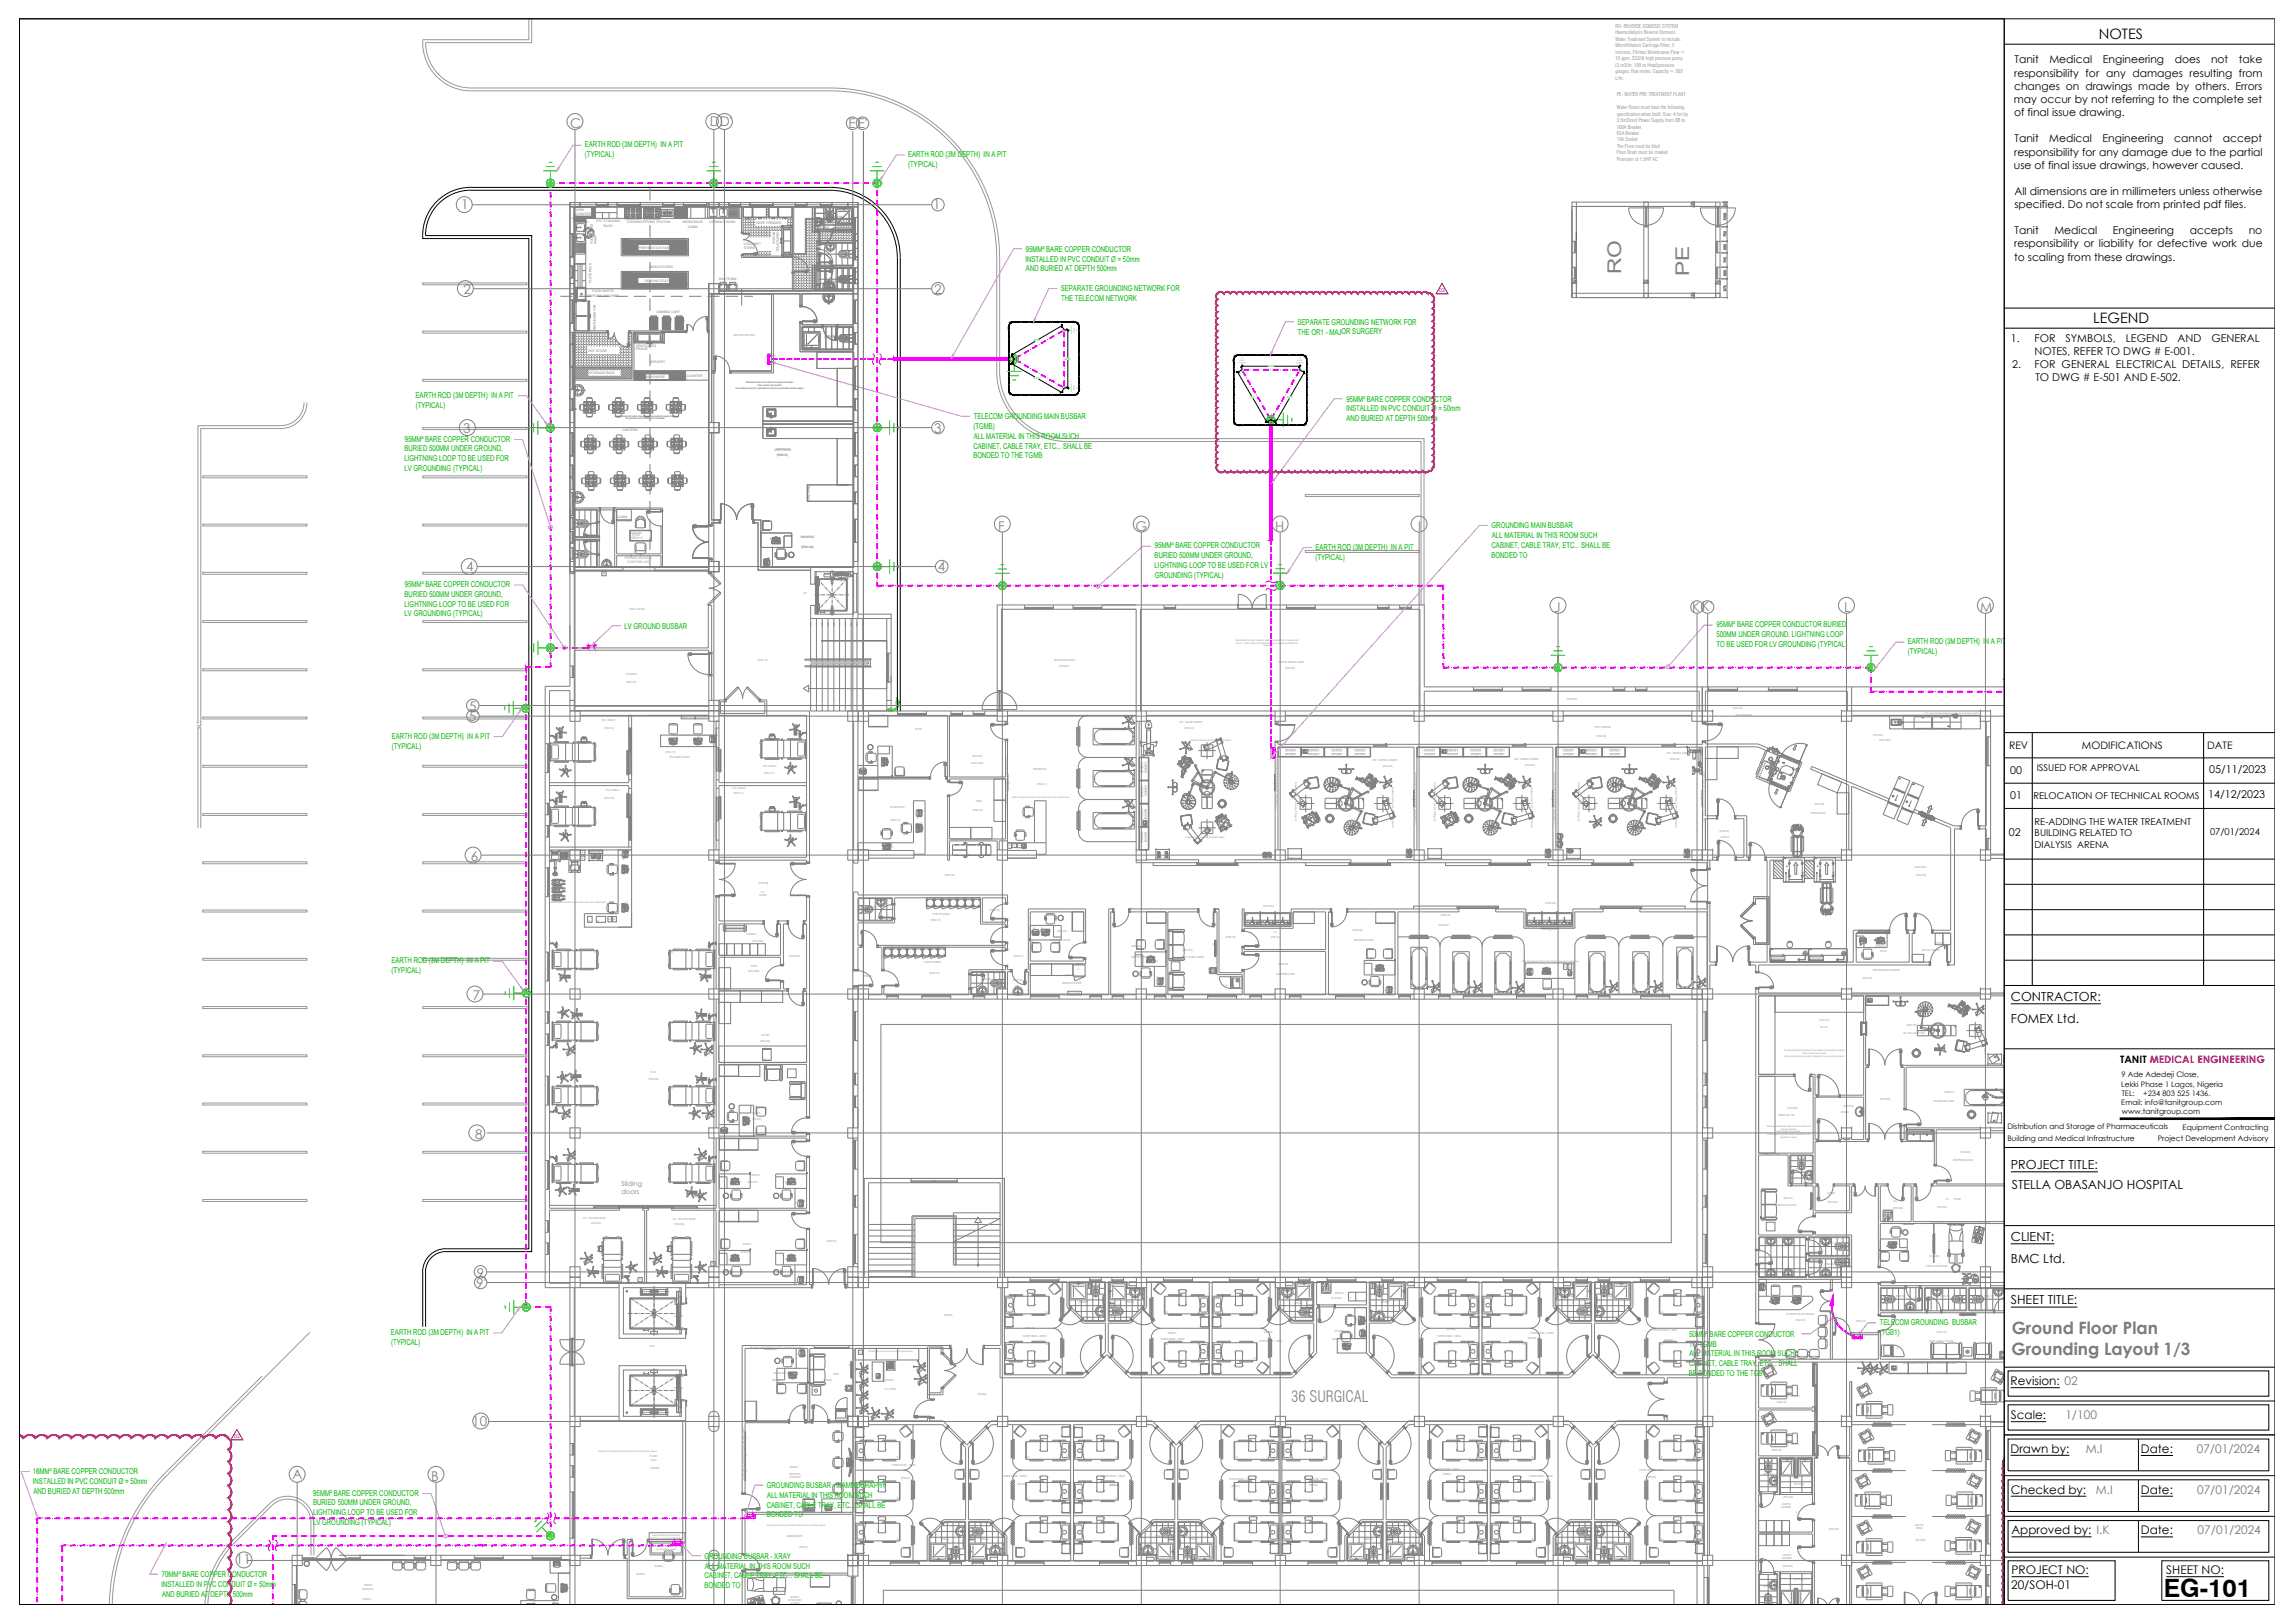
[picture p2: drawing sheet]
<svg xmlns="http://www.w3.org/2000/svg" width="1189mm" height="841mm" viewBox="0 0 1189 841" stroke-linecap="round" stroke-linejoin="round" font-family="sans-serif">
<defs><g id="words">
<text font-size="13.1" x="1121" y="828">EG-101</text>
<g font-size="9.8" fill="#808080">
<text x="840" y="142" transform="rotate(-90 840 142)">RO</text>
<text x="875" y="143" transform="rotate(-90 875 143)">PE</text>
</g>
<g font-size="8.8" fill="#767676">
<text x="1043" y="691">Ground Floor Plan</text>
<text x="1043" y="702">Grounding Layout 1/3</text>
</g>
<text font-size="8.1" fill="#808080" x="669" y="727">36 SURGICAL</text>
<g font-size="7.5">
<text x="1088" y="20">NOTES</text>
<text x="1085" y="168">LEGEND</text>
</g>
<g font-size="7" fill="#808080">
<text x="368" y="65">DD'</text>
<text x="295" y="66">C</text>
<text x="440" y="66">EE'</text>
<text x="239" y="108">1</text>
<text x="484" y="108">1</text>
<text x="240" y="152">2</text>
<text x="484" y="152">2</text>
<text x="240" y="224">3</text>
<text x="484" y="224">3</text>
<text x="517" y="275">F</text>
<text x="588" y="275">G</text>
<text x="661" y="275">H</text>
<text x="735" y="275">I</text>
<text x="242" y="296">4</text>
<text x="486" y="296">4</text>
<text x="805" y="317">J</text>
<text x="877" y="317">KK'</text>
<text x="956" y="317">L</text>
<text x="1026" y="317">M</text>
<text x="243" y="368">5</text>
<text x="243" y="374">5'</text>
<text x="244" y="446">6</text>
<text x="245" y="518">7</text>
<text x="246" y="590">8</text>
<text x="247" y="662">9</text>
<text x="247" y="668">9'</text>
<text x="245" y="739">10</text>
<text x="152" y="767">A</text>
<text x="224" y="767">B</text>
<text x="122" y="811">11</text>
</g>
<g font-size="6.5">
<text x="1042" y="519">CONTRACTOR:</text>
<text x="1042" y="530">FOMEX Ltd.</text>
<text x="1042" y="606">PROJECT TITLE:</text>
<text x="1043" y="616">STELLA OBASANJO HOSPITAL</text>
<text x="1042" y="643">CLIENT:</text>
<text x="1042" y="654">BMC Ltd.</text>
<text x="1042" y="676">SHEET TITLE:</text>
</g>
<g font-size="6.2">
<text x="1042" y="718">Revision: 02</text>
<text x="1042" y="735">Scale:</text>
<text x="1042" y="753">Drawn by:</text>
<text x="1110" y="753">Date:</text>
<text x="1042" y="774">Checked by:</text>
<text x="1110" y="774">Date:</text>
<text x="1042" y="795">Approved by: I.K</text>
<text x="1110" y="795">Date:</text>
<text x="1042" y="816">PROJECT NO:</text>
<text x="1123" y="816">SHEET NO:</text>
<text x="1042" y="823">20/SOH-01</text>
</g>
<g font-size="6.2" fill="#767676">
<text x="1070" y="735">1/100</text>
<text x="1081" y="753">M.I</text>
<text x="1138" y="753">07/01/2024</text>
<text x="1086" y="774">M.I</text>
<text x="1139" y="774">07/01/2024</text>
<text x="1139" y="795">07/01/2024</text>
</g>
<g font-size="5.6">
<text x="1044" y="33">Tanit</text>
<text x="1062" y="33">Medical</text>
<text x="1090" y="33">Engineering</text>
<text x="1127" y="33">does</text>
<text x="1146" y="33">not</text>
<text x="1160" y="33">take</text>
<text x="1044" y="40">responsibility for any damages resulting from</text>
<text x="1044" y="47">changes on drawings made by others. Errors</text>
<text x="1044" y="53">may occur by not referring to the complete set</text>
<text x="1044" y="60">of final issue drawing.</text>
<text x="1044" y="74">Tanit</text>
<text x="1062" y="74">Medical</text>
<text x="1090" y="74">Engineering</text>
<text x="1127" y="74">cannot</text>
<text x="1152" y="74">accept</text>
<text x="1044" y="81">responsibility for any damage due to the partial</text>
<text x="1044" y="87">use of final issue drawings, however caused.</text>
<text x="1044" y="101">All dimensions are in millimeters unless otherwise</text>
<text x="1044" y="108">specified. Do not scale from printed pdf files.</text>
<text x="1044" y="121">Tanit</text>
<text x="1065" y="121">Medical</text>
<text x="1095" y="121">Engineering</text>
<text x="1135" y="121">accepts</text>
<text x="1165" y="121">no</text>
<text x="1044" y="128">responsibility or liability for defective work due</text>
<text x="1044" y="135">to scaling from these drawings.</text>
<text x="1042" y="177">1.</text>
<text x="1054" y="177">FOR</text>
<text x="1070" y="177">SYMBOLS,</text>
<text x="1102" y="177">LEGEND</text>
<text x="1129" y="177">AND</text>
<text x="1146" y="177">GENERAL</text>
<text x="1054" y="184">NOTES, REFER TO DWG # E-001.</text>
<text x="1043" y="191">2.</text>
<text x="1054" y="191">FOR GENERAL ELECTRICAL DETAILS, REFER</text>
<text x="1055" y="197">TO DWG # E-501 AND E-502.</text>
<text x="1042" y="401">00</text>
<text x="1145" y="400">05/11/2023</text>
<text x="1042" y="414">01</text>
<text x="1144" y="413">14/12/2023</text>
<text x="1041" y="433">02</text>
</g>
<g font-size="5.4">
<text x="1041" y="388">REV</text>
<text x="1079" y="388">MODIFICATIONS</text>
<text x="1144" y="388">DATE</text>
</g>
<text font-size="5.3" x="1099" y="551">TANIT MEDICAL ENGINEERING</text>
<g font-size="4.9">
<text x="1056" y="400">ISSUED FOR APPROVAL</text>
<text x="1054" y="414">RELOCATION OF TECHNICAL ROOMS</text>
<text x="1054" y="427">RE-ADDING THE WATER TREATMENT</text>
<text x="1054" y="433">BUILDING RELATED TO</text>
<text x="1145" y="433">07/01/2024</text>
<text x="1054" y="439">DIALYSIS ARENA</text>
</g>
<g font-size="4.2" fill="#00b800">
<text x="303" y="76">EARTH ROD (3M DEPTH) IN A PIT</text>
<text x="303" y="81">(TYPICAL)</text>
<text x="471" y="81">EARTH ROD (3M DEPTH) IN A PIT</text>
<text x="471" y="86">(TYPICAL)</text>
<text x="532" y="130">95MM² BARE COPPER CONDUCTOR</text>
<text x="531" y="136">INSTALLED IN PVC CONDUIT Ø = 50mm</text>
<text x="532" y="141">AND BURIED AT DEPTH 500mm</text>
<text x="550" y="151">SEPARATE GROUNDING NETWORK FOR</text>
<text x="550" y="156">THE TELECOM NETWORK</text>
<text x="672" y="168">SEPARATE GROUNDING NETWORK FOR</text>
<text x="673" y="173">THE OR1 - MAJOR SURGERY</text>
<text x="215" y="206">EARTH ROD (3M DEPTH) IN A PIT</text>
<text x="698" y="208">95MM² BARE COPPER CONDUCTOR</text>
<text x="215" y="211">(TYPICAL)</text>
<text x="698" y="213">INSTALLED IN PVC CONDUIT Ø = 50mm</text>
<text x="505" y="217">TELECOM GROUNDING MAIN BUSBAR</text>
<text x="698" y="218">AND BURIED AT DEPTH 500mm</text>
<text x="504" y="222">(TGMB)</text>
<text x="505" y="227">ALL MATERIAL IN THIS ROOM SUCH</text>
<text x="210" y="234">BURIED 500MM UNDER GROUND,</text>
<text x="210" y="229">95MM² BARE COPPER CONDUCTOR</text>
<text x="505" y="232">CABINET, CABLE TRAY, ETC... SHALL BE</text>
<text x="210" y="239">LIGHTNING LOOP TO BE USED FOR</text>
<text x="504" y="237">BONDED TO THE TGMB</text>
<text x="210" y="244">LV GROUNDING (TYPICAL)</text>
<text x="773" y="274">GROUNDING MAIN BUSBAR</text>
<text x="773" y="279">ALL MATERIAL IN THIS ROOM SUCH</text>
<text x="598" y="284">95MM² BARE COPPER CONDUCTOR</text>
<text x="682" y="285">EARTH ROD (3M DEPTH) IN A PIT</text>
<text x="773" y="284">CABINET, CABLE TRAY, ETC... SHALL BE</text>
<text x="598" y="289">BURIED 500MM UNDER GROUND,</text>
<text x="682" y="290">(TYPICAL)</text>
<text x="773" y="289">BONDED TO</text>
<text x="598" y="294">LIGHTNING LOOP TO BE USED FOR LV</text>
<text x="598" y="299">GROUNDING (TYPICAL)</text>
<text x="210" y="304">95MM² BARE COPPER CONDUCTOR</text>
<text x="210" y="309">BURIED 500MM UNDER GROUND,</text>
<text x="210" y="314">LIGHTNING LOOP TO BE USED FOR</text>
<text x="210" y="319">LV GROUNDING (TYPICAL)</text>
<text x="324" y="326">LV GROUND BUSBAR</text>
<text x="890" y="325">95MM² BARE COPPER CONDUCTOR BURIED</text>
<text x="890" y="330">500MM UNDER GROUND, LIGHTNING LOOP</text>
<text x="890" y="335">TO BE USED FOR LV GROUNDING (TYPICAL)</text>
<text x="989" y="334">EARTH ROD (3M DEPTH) IN A PIT</text>
<text x="989" y="339">(TYPICAL)</text>
<text x="203" y="383">EARTH ROD (3M DEPTH) IN A PIT</text>
<text x="203" y="388">(TYPICAL)</text>
<text x="203" y="499">EARTH ROD (3M DEPTH) IN A PIT</text>
<text x="203" y="504">(TYPICAL)</text>
<text x="974" y="687">TELECOM GROUNDING BUSBAR</text>
<text x="203" y="692">EARTH ROD (3M DEPTH) IN A PIT</text>
<text x="875" y="693">50MM² BARE COPPER CONDUCTOR</text>
<text x="974" y="692">(TGB1)</text>
<text x="203" y="697">(TYPICAL)</text>
<text x="875" y="698">TO TGMB</text>
<text x="875" y="708">CABINET, CABLE TRAY, ETC... SHALL</text>
<text x="875" y="703">ALL MATERIAL IN THIS ROOM SUCH</text>
<text x="875" y="713">BE BONDED TO THE TGB1</text>
<text x="17" y="764">16MM² BARE COPPER CONDUCTOR</text>
<text x="17" y="769">INSTALLED IN PVC CONDUIT Ø = 50mm</text>
<text x="397" y="771">GROUNDING BUSBAR - MAMMOGRAPHY</text>
<text x="17" y="774">AND BURIED AT DEPTH 500mm</text>
<text x="162" y="775">95MM² BARE COPPER CONDUCTOR</text>
<text x="398" y="776">ALL MATERIAL IN THIS ROOM SUCH</text>
<text x="162" y="780">BURIED 500MM UNDER GROUND,</text>
<text x="162" y="785">LIGHTNING LOOP TO BE USED FOR</text>
<text x="397" y="781">CABINET, CABLE TRAY, ETC... SHALL BE</text>
<text x="162" y="790">LV GROUNDING (TYPICAL)</text>
<text x="397" y="786">BONDED TO</text>
<text x="365" y="808">GROUNDING BUSBAR - XRAY</text>
<text x="365" y="813">ALL MATERIAL IN THIS ROOM SUCH</text>
<text x="84" y="817">70MM² BARE COPPER CONDUCTOR</text>
<text x="365" y="818">CABINET, CABLE TRAY, ETC... SHALL BE</text>
<text x="84" y="822">INSTALLED IN PVC CONDUIT Ø = 50mm</text>
<text x="84" y="827">AND BURIED AT DEPTH 500mm</text>
<text x="365" y="823">BONDED TO</text>
</g>
<g font-size="3.9">
<text x="1099" y="563">Lekki Phase 1 Lagos, Nigeria</text>
<text x="1099" y="558">9 Ade Adedeji Close,</text>
<text x="1100" y="568">TEL:</text>
<text x="1111" y="568">+234 803 525 1436.</text>
<text x="1099" y="573">Email: info@tanitgroup.com</text>
<text x="1100" y="577">www.tanitgroup.com</text>
<text x="1040" y="585">Distribution and Storage of Pharmaceuticals</text>
<text x="1131" y="585">Equipment Contracting</text>
<text x="1040" y="591">Building and Medical Infrastructure</text>
<text x="1118" y="591">Project Development Advisory</text>
</g>
<g font-size="3.5" fill="#808080">
<text x="640" y="407" transform="rotate(-90 640 407)">94</text>
<text x="702" y="405">99</text>
<text x="710" y="407">92</text>
<text x="774" y="405">99</text>
<text x="782" y="407">92</text>
<text x="857" y="407">92</text>
<text x="599" y="443">96</text>
<text x="606" y="443" transform="rotate(-90 606 443)">97</text>
<text x="731" y="443" transform="rotate(-90 731 443)">98</text>
<text x="803" y="443" transform="rotate(-90 803 443)">98</text>
<text x="872" y="443">98</text>
<text x="963" y="491">02</text>
<text x="1011" y="523" transform="rotate(-90 1011 523)">99</text>
<text x="1017" y="525">92</text>
<text x="322" y="614">Sliding</text>
<text x="322" y="619">doors</text>
<text x="980" y="647" transform="rotate(-90 980 647)">01</text>
</g>
<g font-size="3.1" fill="#808080">
<text x="1008" y="378">110</text>
<text x="613" y="396">92</text>
<text x="618" y="398">95</text>
<text x="622" y="401">93</text>
<text x="612" y="404">99</text>
<text x="851" y="405" transform="rotate(-90 851 405)">99</text>
<text x="710" y="412" transform="rotate(-90 710 412)">95</text>
<text x="782" y="412" transform="rotate(-90 782 412)">95</text>
<text x="857" y="412" transform="rotate(-90 857 412)">95</text>
<text x="708" y="416" transform="rotate(-90 708 416)">93</text>
<text x="780" y="416" transform="rotate(-90 780 416)">93</text>
<text x="854" y="416" transform="rotate(-90 854 416)">93</text>
<text x="700" y="430">94</text>
<text x="772" y="430">94</text>
<text x="846" y="430">94</text>
<text x="655" y="446">98</text>
<text x="970" y="489">01</text>
<text x="943" y="497">116</text>
<text x="363" y="508">x3</text>
<text x="1015" y="533" transform="rotate(-90 1015 533)">70</text>
<text x="1032" y="582">86</text>
<text x="937" y="628">03</text>
<text x="979" y="630">68</text>
<text x="1009" y="636">05</text>
<text x="913" y="668">74</text>
<text x="916" y="676">01</text>
<text x="927" y="676">01</text>
</g>
<g font-size="2.8" fill="#e41b4d">
<text x="746" y="152">02</text>
<text x="121" y="745">02</text>
</g>
<g font-size="2.7" fill="#808080">
<text x="837" y="14">RO- REVERSE OSMOSIS SYSTEM</text>
<text x="837" y="18">Haemodialysis Reverse Osmosis</text>
<text x="837" y="21">Water Treatment System to include:</text>
<text x="837" y="24">Microfiltration Cartridge Filter, 5</text>
<text x="837" y="28">microns, Filmtec Membranes Flow =</text>
<text x="837" y="35">(3 m3/hr, 100 m Head)pressure</text>
<text x="837" y="31">10 gpm, SS316 high pressure pump</text>
<text x="837" y="41">L/hr.</text>
<text x="837" y="38">gauges, flow meter, Capacity = 300</text>
<text x="838" y="50">PE- WATER PRE-TREATMENT PLANT</text>
<text x="838" y="60">specification when built: Size: 4.5m by</text>
<text x="838" y="57">Water Room must have the following</text>
<text x="838" y="63">3.5mDirect Power Supply from DB to</text>
<text x="838" y="67">100A Breaker</text>
<text x="838" y="70">63A Breaker</text>
<text x="838" y="73">13A Socket</text>
<text x="838" y="77">The Floor must be tiled</text>
<text x="838" y="80">Floor Drain must be created</text>
<text x="838" y="83">Provision of 1.5HP AC</text>
</g>
<g font-size="2.6" fill="#808080">
<text x="289" y="380">x2</text>
<text x="292" y="382" transform="rotate(-90 292 382)">x2</text>
<text x="411" y="380">x2</text>
<text x="414" y="378" transform="rotate(-90 414 378)">x2</text>
<text x="290" y="415">x2</text>
<text x="412" y="416">x2</text>
<text x="413" y="418" transform="rotate(-90 413 418)">x2</text>
<text x="290" y="508">x4</text>
<text x="292" y="507">x2</text>
<text x="365" y="507">x2</text>
<text x="298" y="527">x2</text>
<text x="299" y="528" transform="rotate(-90 299 528)">x4</text>
<text x="361" y="528">x4</text>
<text x="363" y="527">x2</text>
<text x="296" y="560">x4</text>
<text x="361" y="561">x3</text>
<text x="363" y="560">x2</text>
<text x="299" y="618" transform="rotate(-90 299 618)">x2</text>
<text x="295" y="618">x4</text>
<text x="358" y="619">x2</text>
<text x="358" y="620" transform="rotate(-90 358 620)">x4</text>
<text x="305" y="661">x4</text>
<text x="307" y="660">x2</text>
<text x="341" y="661">x4</text>
<text x="343" y="660">x2</text>
</g>
<g font-size="1.7" fill="#808080">
<text x="298" y="109">WORK</text>
<text x="298" y="111">COUNTER</text>
<text x="350" y="111">OVEN</text>
<text x="309" y="115">POT STACKING</text>
<text x="313" y="118">RACK</text>
<text x="325" y="115">COOKING/FRYING STATION</text>
<text x="354" y="115">MICROWAVE</text>
<text x="357" y="118">CABIN</text>
<text x="367" y="115">UTENSILS WASH</text>
<text x="392" y="116">DEEP FREEZER</text>
<text x="400" y="120" transform="rotate(90 400 120)">FRIDGE</text>
<text x="422" y="118">LOCKERS</text>
<text x="403" y="120" transform="rotate(90 403 120)">VENTILATED</text>
<text x="307" y="127" transform="rotate(-90 307 127)">FOOD ITEMS</text>
<text x="309" y="127" transform="rotate(-90 309 127)">WASH</text>
<text x="331" y="129">PREPARATION TABLE</text>
<text x="386" y="127">COLD/WET</text>
<text x="386" y="129">STORE</text>
<text x="337" y="139">MAIN KITCHEN</text>
<text x="307" y="147" transform="rotate(-90 307 147)">PLATE RACK</text>
<text x="334" y="146">SERVING STATION</text>
<text x="372" y="145">WASTE BIN</text>
<text x="304" y="154">DISPOSAL MACHINE</text>
<text x="307" y="151">FOOD WASTE</text>
<text x="340" y="162">DINNING CART</text>
<text x="309" y="171" transform="rotate(-90 309 171)">REFRIGERATOR</text>
<text x="330" y="180">VENTILATED</text>
<text x="305" y="182">DRY STORE</text>
<text x="330" y="182">FRIDGE</text>
<text x="337" y="188">SERVERY</text>
<text x="305" y="194">STORAGE RACK</text>
<text x="335" y="196">BAIN MARIE</text>
<text x="356" y="196">COUNTER</text>
<text x="323" y="223">CANTEEN</text>
<text x="320" y="268">CABIN</text>
<text x="672" y="388" transform="rotate(180 672 388)">120X50</text>
<text x="684" y="388" transform="rotate(180 684 388)">120X50</text>
<text x="696" y="388" transform="rotate(180 696 388)">120X50</text>
<text x="708" y="388" transform="rotate(180 708 388)">120X50</text>
<text x="744" y="388" transform="rotate(180 744 388)">120X50</text>
<text x="756" y="388" transform="rotate(180 756 388)">120X50</text>
<text x="768" y="388" transform="rotate(180 768 388)">120X50</text>
<text x="780" y="388" transform="rotate(180 780 388)">120X50</text>
<text x="816" y="388" transform="rotate(180 816 388)">120X50</text>
<text x="828" y="388" transform="rotate(180 828 388)">120X50</text>
<text x="840" y="388" transform="rotate(180 840 388)">120X50</text>
<text x="591" y="395" transform="rotate(90 591 395)">120X50</text>
<text x="593" y="395" transform="rotate(90 593 395)">cabinet</text>
<text x="672" y="390" transform="rotate(180 672 390)">cabinet</text>
<text x="684" y="390" transform="rotate(180 684 390)">cabinet</text>
<text x="696" y="390" transform="rotate(180 696 390)">cabinet</text>
<text x="708" y="390" transform="rotate(180 708 390)">cabinet</text>
<text x="744" y="390" transform="rotate(180 744 390)">cabinet</text>
<text x="756" y="390" transform="rotate(180 756 390)">cabinet</text>
<text x="768" y="390" transform="rotate(180 768 390)">cabinet</text>
<text x="780" y="390" transform="rotate(180 780 390)">cabinet</text>
<text x="816" y="390" transform="rotate(180 816 390)">cabinet</text>
<text x="828" y="390" transform="rotate(180 828 390)">cabinet</text>
<text x="840" y="390" transform="rotate(180 840 390)">cabinet</text>
<text x="591" y="407" transform="rotate(90 591 407)">120X50</text>
<text x="593" y="407" transform="rotate(90 593 407)">cabinet</text>
<text x="591" y="419" transform="rotate(90 591 419)">120X50</text>
<text x="593" y="419" transform="rotate(90 593 419)">cabinet</text>
<text x="591" y="431" transform="rotate(90 591 431)">120X50</text>
<text x="593" y="431" transform="rotate(90 593 431)">cabinet</text>
</g>
<g font-size="1.6" fill="#808080">
<text x="430" y="113">[IPDG117a]</text>
<text x="432" y="147">[IPDG117b]</text>
<text x="433" y="144">TOILET</text>
<text x="427" y="175">[IPDG118a]</text>
<text x="401" y="233">MAINTENANCE</text>
<text x="402" y="236">[IPDG118]</text>
<text x="327" y="280">[IPDG117]</text>
<text x="327" y="277">KITCHEN</text>
<text x="328" y="278">OFFICE</text>
<text x="415" y="279">HOD OFFICE</text>
<text x="415" y="284">[IPDG118a]</text>
<text x="324" y="290">PROPOSED ELECTRICAL</text>
<text x="325" y="292">CLOSET2400 x 600</text>
</g>
<g font-size="1.4" fill="#0f0">
<text x="536" y="177">3000</text>
<text x="552" y="186">3000</text>
<text x="657" y="190">3000</text>
<text x="536" y="196">3000</text>
<text x="647" y="206">3000</text>
<text x="667" y="206">3000</text>
</g>
<g font-size="1.3" fill="#808080">
<text x="431" y="113">[IPDG117a]</text>
<text x="432" y="147">[IPDG117b]</text>
<text x="380" y="174">MAIN TELECOM ROOM</text>
<text x="428" y="175">[IPDG118a]</text>
<text x="402" y="233">MAINTENANCE</text>
<text x="403" y="236">[IPDG118]</text>
<text x="415" y="279">HOD OFFICE</text>
<text x="416" y="284">[IPDG118a]</text>
<text x="416" y="308">LIFT</text>
<text x="326" y="316">MAIN LV ROOM</text>
<text x="393" y="342">[IPDG119]</text>
<text x="546" y="343">MAINTENANCE ROOM</text>
<text x="549" y="346">[IPDG200]</text>
<text x="663" y="343">CENTRAL MEDICAL GASES</text>
<text x="666" y="347">[IPDG199]</text>
<text x="324" y="350">UPS ROOM</text>
<text x="325" y="354">[IPDG116]</text>
<text x="812" y="363">TECHNICAL</text>
<text x="898" y="368">[IPDG147]</text>
<text x="900" y="371">DIRTY RECEIVING</text>
<text x="312" y="373">PICU CUBICLE</text>
<text x="313" y="378">[IPDG114]</text>
<text x="611" y="375">OR1 - MAJOR SURGERY</text>
<text x="614" y="378">[IPDG142]</text>
<text x="827" y="377">DIRTY CORRIDOR</text>
<text x="474" y="378">OFFICE</text>
<text x="827" y="382">[IPDG146]</text>
<text x="971" y="381">[IPDG150]</text>
<text x="974" y="384">DIRTY AREA</text>
<text x="345" y="390">[IPDG115]</text>
<text x="347" y="393">PICU NURSE STATION</text>
<text x="503" y="396">CLEAN LINEN</text>
<text x="504" y="392">[IPDG122]</text>
<text x="711" y="394">OR2 - GENERAL SURGERY</text>
<text x="785" y="394">OR3 - GENERAL SURGERY</text>
<text x="864" y="391">OR4 - GENERAL SURGERY</text>
<text x="865" y="394">[IPDG145]</text>
<text x="395" y="397">PICU CUBICLE</text>
<text x="396" y="401">[IPDG112]</text>
<text x="535" y="399">PREPARATION</text>
<text x="717" y="397">[IPDG143]</text>
<text x="790" y="397">[IPDG144]</text>
<text x="537" y="407">[IPDG141]</text>
<text x="313" y="414">[IPDG110]</text>
<text x="314" y="410">PICU CUBICLE</text>
<text x="380" y="409">PICU CUBICLE</text>
<text x="380" y="411">[IPDG111]</text>
<text x="461" y="419">OR RECEPTION</text>
<text x="506" y="415">STORE</text>
<text x="940" y="417">[IPDG148]</text>
<text x="462" y="425">[IPDG121]</text>
<text x="504" y="420">[IPDG123]</text>
<text x="938" y="422">STERILE STORE</text>
<text x="891" y="431">[IPDG149]</text>
<text x="892" y="434">AIRLOCK</text>
<text x="992" y="450">CLEAN AREA</text>
<text x="490" y="454">[IPDG120]</text>
<text x="993" y="454">[IPDG153]</text>
<text x="393" y="458">[IPDG109]</text>
<text x="393" y="464">ATRIUM</text>
<text x="449" y="471">[IPDG128]</text>
<text x="513" y="472">[IPDG129]</text>
<text x="655" y="470">[IPDG120a]</text>
<text x="801" y="468">[IPDG120b]</text>
<text x="482" y="477">[IPDG127]</text>
<text x="483" y="474">STAFF CHANGING</text>
<text x="746" y="480">RECOVERY</text>
<text x="747" y="474">[IPDG140]</text>
<text x="387" y="485">CHANGING</text>
<text x="548" y="483">[IPDG133]</text>
<text x="701" y="482">[IPDG138]</text>
<text x="390" y="488">[IPDG109a]</text>
<text x="544" y="488">SUPERVISOR OFFICE</text>
<text x="586" y="491">[IPDG134]</text>
<text x="635" y="486">[IPDG136]</text>
<text x="659" y="486">[IPDG137]</text>
<text x="702" y="488">ANESTHETIST OFFICE</text>
<text x="972" y="491">[IPDG151]</text>
<text x="1003" y="489">[IPDG152]</text>
<text x="409" y="496">[IPDG109c]</text>
<text x="525" y="496">[IPDG131]</text>
<text x="586" y="496">DOCTOR OFFICE</text>
<text x="612" y="497">STAFF LOUNGE/ PANTRY</text>
<text x="613" y="493">[IPDG135]</text>
<text x="974" y="493">OFFICE</text>
<text x="996" y="493">AIRLOCK /CHANGE</text>
<text x="388" y="504">[IPDG109b]</text>
<text x="389" y="501">STORE</text>
<text x="479" y="499">STAFF CHANGING</text>
<text x="663" y="500">[IPDG139]</text>
<text x="971" y="503">DIRTY RECEIVING CORRIDOR</text>
<text x="447" y="506">[IPDG124]</text>
<text x="482" y="505">[IPDG125]</text>
<text x="509" y="508">[IPDG126]</text>
<text x="525" y="508">[IPDG130]</text>
<text x="551" y="510">MEDICATION STORE</text>
<text x="552" y="506">[IPDG132]</text>
<text x="662" y="505">EQUIPMENT STORE</text>
<text x="965" y="507">[IPDG154]</text>
<text x="526" y="512">JAN</text>
<text x="943" y="529">[IPDG155]</text>
<text x="943" y="533">IVF LAB</text>
<text x="988" y="531">[IPDG156]</text>
<text x="394" y="540">[IPDG108]</text>
<text x="395" y="537">ICU DSS</text>
<text x="986" y="536">OR / EGG COLLECTION</text>
<text x="337" y="556">ICU 8</text>
<text x="336" y="560">[IPDG106]</text>
<text x="1008" y="566">[IPDG157]</text>
<text x="926" y="575">[IPDG160]</text>
<text x="955" y="574">[IPDG159]</text>
<text x="974" y="570">[IPDG158]</text>
<text x="1002" y="571">INSEMINATION ROOM</text>
<text x="390" y="577">ICU HOD</text>
<text x="390" y="580">[IPDG107]</text>
<text x="922" y="578">ANDROLOGY LAB</text>
<text x="954" y="577">AIRLOCK</text>
<text x="1016" y="598">[IPDG165]</text>
<text x="1012" y="602">CRYOPRESERVATION</text>
<text x="390" y="610">OFFICES</text>
<text x="931" y="606">[IPDG162]</text>
<text x="387" y="613">[IPDG105]</text>
<text x="924" y="621">[IPDG161]</text>
<text x="947" y="619">CHANGE</text>
<text x="947" y="623">[IPDG163]</text>
<text x="981" y="623">D.U.</text>
<text x="1012" y="622">/ STORE</text>
<text x="921" y="625">SEMEN COLLECTION</text>
<text x="981" y="627">[IPDG166]</text>
<text x="1004" y="626">[IPDG167]</text>
<text x="302" y="632">ICU - ISOLATION ROOM</text>
<text x="306" y="634">[IPDG104]</text>
<text x="349" y="632">ICU - ISOLATION ROOM</text>
<text x="350" y="635">[IPDG103]</text>
<text x="385" y="645">OFFICES</text>
<text x="428" y="644">[IPDG101]</text>
<text x="946" y="644">[IPDG177]</text>
<text x="384" y="649">[IPDG102]</text>
<text x="924" y="652">[IPDG175]</text>
<text x="1000" y="651">[IPDG168]</text>
<text x="946" y="655">[IPDG176]</text>
<text x="998" y="656">CONSULTATION ROOM</text>
<text x="692" y="671">[IPDG94]</text>
<text x="559" y="675">[IPDG99]</text>
<text x="583" y="675">[IPDG98]</text>
<text x="671" y="676">[IPDG95]</text>
<text x="690" y="673">DU/SLUICE</text>
<text x="716" y="675">[IPDG91]</text>
<text x="812" y="672">[IPDG88]</text>
<text x="832" y="672">[IPDG87]</text>
<text x="983" y="672">[IPDG169]</text>
<text x="1005" y="672">[IPDG170]</text>
<text x="1028" y="672">[IPDG171]</text>
<text x="489" y="682">[IPDG68]</text>
<text x="926" y="681">IVF RECEPTION AND WAITING</text>
<text x="531" y="689">[IPDG100]</text>
<text x="750" y="689">[IPDG90]</text>
<text x="857" y="690">PATIENT ROOM - 2 BEDS</text>
<text x="931" y="685">[IPDG174]</text>
<text x="962" y="685">[IPDG173]</text>
<text x="530" y="693">PATIENT ROOM - 2 BEDS</text>
<text x="602" y="695">PATIENT ROOM - 2 BEDS</text>
<text x="605" y="691">[IPDG97]</text>
<text x="652" y="695">PATIENT ROOM - 2 BEDS</text>
<text x="655" y="691">[IPDG96]</text>
<text x="690" y="694">NURSE STATION</text>
<text x="692" y="690">[IPDG92]</text>
<text x="745" y="693">PATIENT ROOM - 2 BEDS</text>
<text x="792" y="694">[IPDG89]</text>
<text x="793" y="691">PATIENT ROOM - 2 BEDS</text>
<text x="862" y="695">[IPDG86]</text>
<text x="1000" y="696">STAFF LOUNGE+TOILETS</text>
<text x="1004" y="691">[IPDG172]</text>
<text x="336" y="698">LIFTS</text>
<text x="401" y="712">RADIOLOGIST</text>
<text x="432" y="712">STAFF</text>
<text x="400" y="716">[IPDG63]</text>
<text x="427" y="716">[IPDG64]</text>
<text x="459" y="716">[IPDG67]</text>
<text x="459" y="720">CU / STORE</text>
<text x="507" y="723">[IPDG69]</text>
<text x="918" y="724">ISOLATION ROOM - DIALYSIS</text>
<text x="921" y="727">[IPDG178]</text>
<text x="918" y="749">ISOLATION ROOM - DIALYSIS</text>
<text x="337" y="755">FLUORO</text>
<text x="918" y="752">[IPDG179]</text>
<text x="337" y="761">[IPDG66]</text>
<text x="409" y="761">[IPDG62]</text>
<text x="462" y="760">PATIENT ROOM - 3 BEDS</text>
<text x="744" y="762">PATIENT ROOM - 3 BEDS</text>
<text x="409" y="766">3 STATIONS</text>
<text x="409" y="764">REPORTING</text>
<text x="467" y="766">[IPDG70]</text>
<text x="520" y="765">PATIENT ROOM - 3 BEDS</text>
<text x="571" y="765">PATIENT ROOM - 3 BEDS</text>
<text x="637" y="767">PATIENT ROOM - 3 BEDS</text>
<text x="676" y="767">PATIENT ROOM - 3 BEDS</text>
<text x="748" y="764">[IPDG81]</text>
<text x="793" y="765">PATIENT ROOM - 3 BEDS</text>
<text x="850" y="762">PATIENT ROOM - 3 BEDS</text>
<text x="854" y="766">[IPDG85]</text>
<text x="914" y="764">[IPDG180]</text>
<text x="527" y="769">[IPDG73]</text>
<text x="575" y="770">[IPDG74]</text>
<text x="638" y="770">[IPDG77]</text>
<text x="678" y="770">[IPDG78]</text>
<text x="796" y="768">[IPDG82]</text>
<text x="930" y="769">[IPDG181]</text>
<text x="923" y="780">LOCKERS</text>
<text x="924" y="776">[IPDG182]</text>
<text x="923" y="781">SHOWERS</text>
<text x="993" y="791">DIALYSIS</text>
<text x="408" y="796">MAMMOGRAPHY</text>
<text x="599" y="797">[IPDG75]</text>
<text x="948" y="793">[IPDG188]</text>
<text x="993" y="792">ARENA</text>
<text x="414" y="802">[IPDG61]</text>
<text x="487" y="798">[IPDG71]</text>
<text x="508" y="798">[IPDG72]</text>
<text x="616" y="798">[IPDG76]</text>
<text x="707" y="798">[IPDG79]</text>
<text x="722" y="800">[IPDG80]</text>
<text x="813" y="799">[IPDG83]</text>
<text x="834" y="799">[IPDG84]</text>
<text x="993" y="798">[IPDG189]</text>
<text x="924" y="808">SHOWERS</text>
<text x="924" y="806">LOCKERS</text>
<text x="330" y="816">CONTROL</text>
<text x="339" y="812">[IPDG65]</text>
<text x="924" y="812">[IPDG183]</text>
<text x="189" y="822">WAITING</text>
<text x="930" y="819">[IPDG185]</text>
<text x="188" y="824">RADIOLOGY</text>
<text x="410" y="828">GENERAL</text>
<text x="914" y="822">[IPDG184]</text>
<text x="188" y="829">[IPDG42]</text>
<text x="409" y="830">ULTRASOUND</text>
<text x="410" y="831">&amp; OFFICE</text>
</g>
<g font-size="1.2" fill="#808080">
<text x="381" y="202">Final worktop design (Incl. cupboards and sinks) to be provided by furniture supplier</text>
<text x="387" y="199">Maintenance tools to be located on the proposed worktops.</text>
<text x="393" y="200">Power sockets to be provided.</text>
<text x="319" y="216">Kitchen design and location of equipment to be provided by supplier taking</text>
<text x="324" y="217">the proposed electrical closet into consideration</text>
<text x="419" y="252" transform="rotate(90 419 252)">Proposed Worktop</text>
<text x="399" y="279" transform="rotate(90 399 279)">01</text>
<text x="398" y="288" transform="rotate(90 398 288)">02</text>
<text x="312" y="298">58</text>
<text x="640" y="332">Medical Gas Plant Room Drawing in addition to Bedhead Units, Pendants, and</text>
<text x="641" y="333">Outlets + AVSU location (All detailed Drawings) to provided by Medical Gas</text>
<text x="655" y="335">Supplier</text>
<text x="998" y="370">113 is wall mounted. Distance from FFL to be provided by supplier</text>
<text x="290" y="377" transform="rotate(90 290 377)">64</text>
<text x="353" y="372">Cabinet (DDC)</text>
<text x="361" y="372">Cabinet (DDC)</text>
<text x="412" y="376" transform="rotate(90 412 376)">64</text>
<text x="586" y="375">60</text>
<text x="288" y="382" transform="rotate(90 288 382)">89</text>
<text x="290" y="381" transform="rotate(90 290 381)">63</text>
<text x="302" y="383" transform="rotate(90 302 383)">56</text>
<text x="348" y="381">Requirements of Central Station to be Provided by Supplier</text>
<text x="350" y="382">01</text>
<text x="362" y="383">02</text>
<text x="395" y="384" transform="rotate(90 395 384)">79</text>
<text x="399" y="382" transform="rotate(90 399 382)">56</text>
<text x="412" y="379" transform="rotate(90 412 379)">63</text>
<text x="414" y="380" transform="rotate(90 414 380)">89</text>
<text x="307" y="385" transform="rotate(90 307 385)">79</text>
<text x="615" y="388">60</text>
<text x="617" y="384">Anesthesia Pendant to be Provided by MG Supplier</text>
<text x="676" y="389" transform="rotate(90 676 389)">61</text>
<text x="748" y="389" transform="rotate(90 748 389)">61</text>
<text x="820" y="389" transform="rotate(90 820 389)">61</text>
<text x="459" y="393">01</text>
<text x="293" y="399" transform="rotate(90 293 399)">81</text>
<text x="409" y="397" transform="rotate(90 409 397)">81</text>
<text x="448" y="399">02</text>
<text x="586" y="396">60</text>
<text x="522" y="406">77</text>
<text x="660" y="406">77</text>
<text x="671" y="405" transform="rotate(90 671 405)">Surgical Pendant to be Provided by MG Supplier</text>
<text x="718" y="406" transform="rotate(90 718 406)">60</text>
<text x="722" y="408" transform="rotate(90 722 408)">Anesthesia Pendant to be Provided by MG Supplier</text>
<text x="743" y="405" transform="rotate(90 743 405)">Surgical Pendant to be Provided by MG Supplier</text>
<text x="790" y="406" transform="rotate(90 790 406)">60</text>
<text x="794" y="408" transform="rotate(90 794 408)">Anesthesia Pendant to be Provided by MG Supplier</text>
<text x="818" y="405" transform="rotate(90 818 405)">Surgical Pendant to be Provided by MG Supplier</text>
<text x="864" y="406" transform="rotate(90 864 406)">60</text>
<text x="868" y="408" transform="rotate(90 868 408)">Anesthesia Pendant to be Provided by MG Supplier</text>
<text x="290" y="414" transform="rotate(90 290 414)">63</text>
<text x="412" y="413" transform="rotate(90 412 413)">64</text>
<text x="525" y="414">Medical Equipment parked in Nurse Station to be used in patient areas</text>
<text x="288" y="415" transform="rotate(90 288 415)">89</text>
<text x="302" y="416" transform="rotate(90 302 416)">56</text>
<text x="307" y="418" transform="rotate(90 307 418)">79</text>
<text x="399" y="419" transform="rotate(90 399 419)">56</text>
<text x="412" y="417" transform="rotate(90 412 417)">63</text>
<text x="414" y="418" transform="rotate(90 414 418)">89</text>
<text x="522" y="419" transform="rotate(-90 522 419)">77 is wall mounted. Distance from FFL to be provided by supplier</text>
<text x="586" y="418">60</text>
<text x="662" y="419" transform="rotate(-90 662 419)">77 is wall mounted. Distance from FFL to be provided by supplier</text>
<text x="732" y="414">77</text>
<text x="804" y="414">77</text>
<text x="881" y="414">77</text>
<text x="395" y="421" transform="rotate(90 395 421)">79</text>
<text x="475" y="424">02</text>
<text x="477" y="427">01</text>
<text x="593" y="427">61</text>
<text x="734" y="427" transform="rotate(-90 734 427)">77 is wall mounted. Distance from FFL to be provided by supplier</text>
<text x="806" y="427" transform="rotate(-90 806 427)">77 is wall mounted. Distance from FFL to be provided by supplier</text>
<text x="883" y="427" transform="rotate(-90 883 427)">77 is wall mounted. Distance from FFL to be provided by supplier</text>
<text x="293" y="432" transform="rotate(90 293 432)">81</text>
<text x="409" y="435" transform="rotate(90 409 435)">81</text>
<text x="614" y="434">Surgical Pendant to be Provided by MG Supplier</text>
<text x="291" y="442">7</text>
<text x="301" y="442">58</text>
<text x="306" y="442">Cabinet (DDC)</text>
<text x="462" y="440">01</text>
<text x="523" y="439">91</text>
<text x="525" y="438">58</text>
<text x="528" y="438">58</text>
<text x="530" y="439">8</text>
<text x="286" y="446">87</text>
<text x="296" y="449">88</text>
<text x="301" y="445">58</text>
<text x="310" y="444">61</text>
<text x="323" y="446">02</text>
<text x="324" y="449">01</text>
<text x="285" y="468">Medical Equipment parked in Nurse Station to be used in patient areas</text>
<text x="324" y="468">01</text>
<text x="305" y="478">85</text>
<text x="309" y="478">86</text>
<text x="315" y="477">82</text>
<text x="318" y="477">82</text>
<text x="646" y="475">90</text>
<text x="792" y="475">90</text>
<text x="536" y="481">02</text>
<text x="540" y="481">01</text>
<text x="789" y="481">77 is wall mounted. Distance from FFL to be provided by supplier</text>
<text x="803" y="483">77</text>
<text x="288" y="491">80</text>
<text x="367" y="491">80</text>
<text x="629" y="490">03</text>
<text x="308" y="494">79</text>
<text x="348" y="494">79</text>
<text x="599" y="499">01</text>
<text x="628" y="503">17</text>
<text x="712" y="502">01</text>
<text x="789" y="499">Medical Equipment parked in Nurse Station to be used in patient areas</text>
<text x="811" y="501">91</text>
<text x="813" y="501">91</text>
<text x="291" y="506">64</text>
<text x="294" y="507">63</text>
<text x="364" y="506">64</text>
<text x="367" y="507">63</text>
<text x="599" y="507">02</text>
<text x="640" y="509">17.1</text>
<text x="800" y="505">01</text>
<text x="813" y="505">8</text>
<text x="554" y="515">Cabinet (DDC)</text>
<text x="635" y="511">18</text>
<text x="638" y="511">18.1</text>
<text x="717" y="513">02</text>
<text x="743" y="514">60</text>
<text x="765" y="514">60</text>
<text x="786" y="514">60</text>
<text x="835" y="513">60</text>
<text x="858" y="514">60</text>
<text x="881" y="511">60</text>
<text x="969" y="518" transform="rotate(90 969 518)">61</text>
<text x="291" y="525">84</text>
<text x="297" y="526">64</text>
<text x="300" y="526">63</text>
<text x="361" y="526">64</text>
<text x="367" y="528">80</text>
<text x="1025" y="524" transform="rotate(90 1025 524)">60</text>
<text x="1028" y="525" transform="rotate(90 1028 525)">Anesthesia Pendant to be Provided by MG Supplier</text>
<text x="308" y="531">79</text>
<text x="348" y="531">79</text>
<text x="288" y="542">80</text>
<text x="360" y="543">83</text>
<text x="925" y="545">IVF Laboratory Medical Equipment to be located on the proposed worktops.</text>
<text x="1003" y="544">63</text>
<text x="1007" y="544">64</text>
<text x="1015" y="544" transform="rotate(11 1015 544)">86</text>
<text x="295" y="546">60</text>
<text x="366" y="546">60</text>
<text x="396" y="549">67</text>
<text x="925" y="548">Final worktop design and location of equipment to be provided by supplier</text>
<text x="934" y="546">Power sockets to be provided.</text>
<text x="296" y="558">64</text>
<text x="291" y="558">81</text>
<text x="299" y="558">63</text>
<text x="361" y="559">64</text>
<text x="365" y="560">63</text>
<text x="367" y="561">80</text>
<text x="308" y="564">79</text>
<text x="348" y="564">79</text>
<text x="288" y="575">80</text>
<text x="292" y="579">60</text>
<text x="359" y="577">83</text>
<text x="367" y="579">60</text>
<text x="387" y="579">01</text>
<text x="376" y="585">02</text>
<text x="916" y="584">Andrology Lab Medical Equipment to be located on the</text>
<text x="921" y="587">Power sockets to be provided.</text>
<text x="923" y="585">proposed worktops.</text>
<text x="916" y="588">Final worktop design and location of equipment to be</text>
<text x="923" y="590">provided by supplier</text>
<text x="288" y="602">80</text>
<text x="295" y="601">60</text>
<text x="308" y="604">79</text>
<text x="348" y="604">79</text>
<text x="363" y="600">60</text>
<text x="367" y="602">80</text>
<text x="290" y="617">81</text>
<text x="295" y="617">64</text>
<text x="298" y="617">63</text>
<text x="383" y="613">01</text>
<text x="407" y="613">01</text>
<text x="356" y="618">64</text>
<text x="359" y="619">63</text>
<text x="362" y="620">81</text>
<text x="412" y="624">02</text>
<text x="986" y="635">06</text>
<text x="1001" y="634">05 and 06 are wall mounted. Distance from FFL to be provided by supplier</text>
<text x="311" y="647">56</text>
<text x="313" y="643">79</text>
<text x="347" y="647">56</text>
<text x="349" y="643">79</text>
<text x="378" y="653">01</text>
<text x="407" y="653">01</text>
<text x="304" y="654">60</text>
<text x="305" y="660">64</text>
<text x="308" y="660">63</text>
<text x="326" y="657">81</text>
<text x="340" y="654">60</text>
<text x="341" y="660">64</text>
<text x="344" y="660">63</text>
<text x="362" y="657">81</text>
<text x="369" y="655">58</text>
<text x="324" y="662">80</text>
<text x="331" y="663">58</text>
<text x="360" y="662">80</text>
<text x="412" y="664">02</text>
<text x="1023" y="660">04</text>
<text x="689" y="670">68</text>
<text x="699" y="673">72</text>
<text x="542" y="680">78</text>
<text x="604" y="680">78</text>
<text x="650" y="680">78</text>
<text x="705" y="683">01</text>
<text x="744" y="680">78</text>
<text x="789" y="680">78</text>
<text x="861" y="680">78</text>
<text x="1018" y="682" transform="rotate(-90 1018 682)">03</text>
<text x="706" y="689">02</text>
<text x="389" y="698">06 is wall mounted. Distance from FFL to be provided by supplier</text>
<text x="402" y="699">06</text>
<text x="445" y="701">58</text>
<text x="450" y="701">Medical Equipment in store to be used in patient areas</text>
<text x="542" y="697">78</text>
<text x="604" y="697">78</text>
<text x="698" y="697">01</text>
<text x="744" y="697">78</text>
<text x="789" y="697">78</text>
<text x="861" y="697">78</text>
<text x="979" y="699">18.1</text>
<text x="983" y="699">18</text>
<text x="1018" y="701">17.1</text>
<text x="1038" y="702" transform="rotate(90 1038 702)">17</text>
<text x="413" y="702">02</text>
<text x="440" y="708">03</text>
<text x="650" y="704">78</text>
<text x="986" y="707">Medical Equipment Stored in Cupboard to be used in patient areas</text>
<text x="447" y="712">60</text>
<text x="456" y="713">61</text>
<text x="463" y="710">07</text>
<text x="476" y="711">59</text>
<text x="553" y="712">3</text>
<text x="594" y="712">3</text>
<text x="660" y="712">3</text>
<text x="732" y="712">3</text>
<text x="802" y="712">3</text>
<text x="849" y="712">3</text>
<text x="966" y="711">59</text>
<text x="970" y="711">59</text>
<text x="975" y="711">59</text>
<text x="981" y="709" transform="rotate(90 981 709)">61</text>
<text x="439" y="720">17</text>
<text x="447" y="718">60</text>
<text x="477" y="717">59</text>
<text x="421" y="721">17.1</text>
<text x="447" y="725">60</text>
<text x="434" y="732">18</text>
<text x="447" y="732">60</text>
<text x="452" y="735">59</text>
<text x="459" y="735">59</text>
<text x="386" y="746">77</text>
<text x="310" y="753">Equipment Positioning and Detailed Drawings to be provided by supplier</text>
<text x="386" y="754">77</text>
<text x="465" y="756">78</text>
<text x="532" y="756">78</text>
<text x="578" y="756">78</text>
<text x="640" y="756">78</text>
<text x="686" y="756">78</text>
<text x="794" y="756">78</text>
<text x="861" y="756">78</text>
<text x="439" y="760">76</text>
<text x="386" y="767" transform="rotate(-90 386 767)">77 is wall mounted. Distance from FFL to be provided by supplier</text>
<text x="386" y="763">77</text>
<text x="421" y="778">75</text>
<text x="465" y="777">78</text>
<text x="499" y="777">3</text>
<text x="503" y="777">3</text>
<text x="532" y="777">78</text>
<text x="578" y="777">78</text>
<text x="607" y="777">3</text>
<text x="612" y="777">3</text>
<text x="640" y="777">78</text>
<text x="686" y="777">78</text>
<text x="715" y="777">3</text>
<text x="719" y="777">3</text>
<text x="748" y="777">78</text>
<text x="794" y="777">78</text>
<text x="823" y="777">3</text>
<text x="827" y="777">3</text>
<text x="861" y="777">78</text>
<text x="431" y="781">74</text>
<text x="398" y="791">Equipment Positioning and Detailed Drawings to be provided by supplier</text>
<text x="337" y="797">dimensions to be provided by supplier)</text>
<text x="338" y="796">Viewing Window (Design and exact</text>
<text x="465" y="798">78</text>
<text x="532" y="798">78</text>
<text x="578" y="798">78</text>
<text x="640" y="798">78</text>
<text x="686" y="798">78</text>
<text x="748" y="798">78</text>
<text x="794" y="798">78</text>
<text x="861" y="798">78</text>
<text x="337" y="802">Control Equipment positioning and details</text>
<text x="340" y="803">to be provided by supplier</text>
<text x="290" y="812">74</text>
<text x="291" y="822">01</text>
<text x="277" y="831">01</text>
<text x="287" y="831">02</text>
</g>
<g font-size=".3" fill="#808080">
<text x="605" y="444" transform="rotate(90 605 444)">P</text>
<text x="1005" y="544">x2</text>
<text x="455" y="714">x3</text>
</g>
</g></defs>
<!-- layer: 0 -->
<g fill="#00b800" stroke="#00b800" stroke-width=".52">
<path d="M465 362l1 2-2 1z"/>
<path d="M461 367h1zM461 367h1z"/>
<path d="M461 367h1zM461 367h1z"/>
<path d="M461 367h1zM461 367h1z"/>
<path d="M461 367h1zM461 367h1z"/>
<path d="M461 367h1zM461 367h1z"/>
<path d="M461 367h1zM461 367h1z"/>
<path d="M461 367h1zM461 367h1z"/>
<path d="M461 368l1-1zM461 368l1-1z"/>
<path d="M461 368h1zM461 368h1z"/>
<path d="M461 368h1zM461 368h1z"/>
<path d="M461 368h1zM461 368h1z"/>
<path d="M461 368h1zM461 368h1z"/>
<path d="M460 368h2zM460 368h2z"/>
<path d="M461 368h1zM461 368h1z"/>
<path d="M461 368h1zM461 368h1z"/>
<path d="M461 368h1zM461 368h1z"/>
<path d="M461 368h1zM461 368h1z"/>
<path d="M461 368h1zM461 368h1z"/>
<path d="M461 368h1zM461 368h1z"/>
<path d="M461 368h1zM461 368h1z"/>
<path d="M461 368h1zM461 368h1z"/>
<path d="M461 369l1-1zM461 369l1-1z"/>
<path d="M461 369l1-1zM461 369h1z"/>
<path d="M461 369h1zM461 369h1z"/>
<path d="M461 369h1zM461 369h1z"/>
<path d="M461 369h1zM461 369h1z"/>
<path d="M461 369h1zM461 369h1z"/>
<path d="M461 368h1zM461 368h1zM462 368h1zM462 368h1zM463 368h1zM463 368h1zM464 367h1zM464 367h1zM464 367h1zM465 366l-1 1zM466 365l-1 1zM465 365v1zM466 364l-1 1z"/>
</g>
<circle cx="461" cy="368" r=".8" fill="none" stroke="#00b800" stroke-width=".52"/>
<!-- layer: Tiles -->
<g fill="none" stroke="#989898" stroke-width=".52">
<path d="M274 10v11h-55a25 25 0 0 0 25 26h186a87 87 0 0 1 87 87v58a37 37 0 0 0 36 37h183v85M276 10v12h-55a24 24 0 0 0 23 24h186a88 88 0 0 1 88 88v58a35 35 0 0 0 35 35h185v87M219 147h54v1h-54zM219 172h54v1h-54zM219 197h54v1h-54zM158 209a12 12 0 0 1-12 12h-43v154h-1M159 209a13 13 0 0 1-13 13h-42v154h-2M219 222h54v1h-54zM105 247h54v1h-54zM219 247h54v1h-54zM676 256h59v1h-59zM105 272h54v1h-54z"/>
<path d="M219 272h54v1h-54zM105 297h54v1h-54zM219 297h54v1h-54zM676 285h59v1h-59zM641 313h.1M105 322h54v1h-54zM219 322h54v1h-54zM105 347h54v1h-54zM219 347h54v1h-54zM105 372h54v1h-54zM219 372h54v1h-54zM105 397h54v1h-54z"/>
<path d="M219 397h54v1h-54zM103 429v-52h1v52M105 422h54v1h-54zM219 422h54v1h-54zM105 447h54v1h-54zM219 447h54v1h-54zM105 472h54v1h-54zM219 472h54v1h-54zM105 497h54v1h-54zM219 497h54v1h-54zM105 522h54v1h-54zM219 522h54v1h-54z"/>
<path d="M105 547h54v1h-54zM219 547h54v1h-54zM105 572h54v1h-54zM219 572h54v1h-54zM105 597h54v1h-54zM219 597h54v1h-54zM105 622h54v1h-54zM219 622h54v1h-54zM161 690l-74 74a98 98 0 0 0-29 67M136 713l-50 50a99 99 0 0 0-29 68M161 806v-17a12 12 0 0 0-7-11 12 12 0 0 0-13 2l-19 19a49 49 0 0 0-14 32M163 806v-17a13 13 0 0 0-9-13 13 13 0 0 0-14 3l-19 19a50 50 0 0 0-15 33"/>
</g>
<!-- layer: Proj -->
<path d="M244 97a25 25 0 0 0-25 27h55v523h-43M244 97h186M430 97a37 37 0 0 1 37 37v235M465 369v-235a35 35 0 0 0-35-35h-186a23 23 0 0 0-23 23h55v527h-45a11 11 0 0 0-10 10v28M231 647a12 12 0 0 0-12 12v28" fill="none" stroke="#000" stroke-width=".52"/>
<!-- layer: 0E-PW-GRD -->
<g fill="#f0f" stroke="#f0f" stroke-width=".52">
<path d="M950 671v6l-2-1z"/>
<path d="M141 831h1zM141 831h1z"/>
<path d="M141 826l1 3zM141 826l1 3z"/>
<path d="M141 821l1 2zM141 821l1 2z"/>
<path d="M141 816l1 2zM141 816l1 2z"/>
<path d="M141 811l1 2zM141 811l1 2z"/>
<path d="M141 806l1 2zM141 806l1 2z"/>
<path d="M141 801l1 2zM141 801l1 2z"/>
<path d="M141 796l1 2zM141 796l1 2z"/>
<path d="M141 796h3zM141 796h3z"/>
<path d="M146 796h3zM146 796h3z"/>
<path d="M151 796h3zM151 796h3z"/>
<path d="M156 796h3zM156 796h3z"/>
<path d="M161 796h3zM161 796h3z"/>
<path d="M166 796h3zM166 796h3z"/>
<path d="M171 796h3zM171 796h3z"/>
<path d="M177 796h2zM177 796h2z"/>
<path d="M182 796h2zM182 796h2z"/>
<path d="M187 796h2zM187 796h2z"/>
<path d="M192 796h2zM192 796h2z"/>
<path d="M197 796h2zM197 796h2z"/>
<path d="M202 796h2zM202 796h2z"/>
<path d="M207 796h3zM207 796h3z"/>
<path d="M212 796h3zM212 796h3z"/>
<path d="M217 796h3zM217 796h3z"/>
<path d="M222 796h3zM222 796h3z"/>
<path d="M227 796h3zM227 796h3z"/>
<path d="M232 796h3zM232 796h3z"/>
<path d="M237 796h3zM237 796h3z"/>
<path d="M243 796h2zM243 796h2z"/>
<path d="M248 796h2zM248 796h2z"/>
<path d="M253 796h2zM253 796h2z"/>
<path d="M258 796h2zM258 796h2z"/>
<path d="M263 796h2zM263 796h2z"/>
<path d="M268 796h3zM268 796h3z"/>
<path d="M273 796h3zM273 796h3z"/>
<path d="M278 796h3zM278 796h3z"/>
<path d="M283 796h2zM283 796h2z"/>
<path d="M285 794l1 2zM285 794l1 2z"/>
<path d="M285 789l1 2zM285 789l1 2z"/>
<path d="M285 784l1 2zM285 784l1 2z"/>
<path d="M285 779l1 2zM285 779l1 2z"/>
<path d="M285 773l1 3zM285 773l1 3z"/>
<path d="M285 768l1 3zM285 768l1 3z"/>
<path d="M285 763l1 3zM285 763l1 3z"/>
<path d="M285 758l1 3zM285 758l1 3z"/>
<path d="M285 753l1 3zM285 753l1 3z"/>
<path d="M285 748l1 3zM285 748l1 3z"/>
<path d="M285 743l1 2zM285 743l1 2z"/>
<path d="M285 738l1 2zM285 738l1 2z"/>
<path d="M285 733l1 2zM285 733l1 2z"/>
<path d="M285 728l1 2zM285 728l1 2z"/>
<path d="M285 723l1 2zM285 723l1 2z"/>
<path d="M285 718l1 2zM285 718l1 2z"/>
<path d="M285 712l1 3zM285 712l1 3z"/>
<path d="M285 707l1 3zM285 707l1 3z"/>
<path d="M285 702l1 3zM285 702l1 3z"/>
<path d="M285 697l1 3zM285 697l1 3z"/>
<path d="M285 692l1 3zM285 692l1 3z"/>
<path d="M285 687l1 3zM285 687l1 3z"/>
<path d="M285 682l1 3zM285 682l1 3z"/>
<path d="M285 677l1 2zM285 677l1 2z"/>
<path d="M283 677h2zM283 677h2h-2z"/>
<path d="M278 677h2zM278 677h2h-2z"/>
<path d="M273 677h2zM273 677h2h-2z"/>
<path d="M272 675v2h1zM272 675h1v2z"/>
<path d="M272 670v3h1zM272 670h1v3z"/>
<path d="M272 665v3h1zM272 665h1v3z"/>
<path d="M272 660v3h1zM272 660h1v3z"/>
<path d="M272 655v2h1zM272 655h1v2z"/>
<path d="M272 650v2h1zM272 650h1v2z"/>
<path d="M272 645v2h1zM272 645h1v2z"/>
<path d="M272 640v2h1zM272 640h1v2z"/>
<path d="M272 635v2h1zM272 635h1v2z"/>
<path d="M272 630v2h1zM272 630h1v2z"/>
<path d="M272 624v3h1zM272 624h1v3z"/>
<path d="M272 619v3h1zM272 619h1v3z"/>
<path d="M272 614v3h1zM272 614h1v3z"/>
<path d="M272 609v3h1zM272 609h1v3z"/>
<path d="M272 604v3h1zM272 604h1v3z"/>
<path d="M272 599v3h1zM272 599h1v3z"/>
<path d="M272 594v3h1zM272 594h1v3z"/>
<path d="M272 589v2h1zM272 589h1v2z"/>
<path d="M272 584v2h1zM272 584h1v2z"/>
<path d="M272 579v2h1zM272 579h1v2z"/>
<path d="M272 574v2h1zM272 574h1v2z"/>
<path d="M272 569v2h1zM272 569h1v2z"/>
<path d="M272 563v3h1zM272 563h1v3z"/>
<path d="M272 558v3h1zM272 558h1v3z"/>
<path d="M272 553v3h1zM272 553h1v3z"/>
<path d="M272 548v3h1zM272 548h1v3z"/>
<path d="M272 543v3h1zM272 543h1v3z"/>
<path d="M272 538v3h1zM272 538h1v3z"/>
<path d="M272 533v3h1zM272 533h1v3z"/>
<path d="M272 528v2h1zM272 528h1v2z"/>
<path d="M272 523v2h1zM272 523h1v2z"/>
<path d="M272 518v2h1zM272 518h1v2z"/>
<path d="M272 513v2h1zM272 513h1v2z"/>
<path d="M272 508v2h1zM272 508h1v2z"/>
<path d="M272 503v2h1zM272 503h1v2z"/>
<path d="M272 497v3h1zM272 497h1v3z"/>
<path d="M272 492v3h1zM272 492h1v3z"/>
<path d="M272 487v3h1zM272 487h1v3z"/>
<path d="M272 482v3h1zM272 482h1v3z"/>
<path d="M272 477v3h1zM272 477h1v3z"/>
<path d="M272 472v3h1zM272 472h1v3z"/>
<path d="M272 467v3h1zM272 467h1v3z"/>
<path d="M272 462v2h1zM272 462h1v2z"/>
<path d="M272 457v2h1zM272 457h1v2z"/>
<path d="M272 452v2h1zM272 452h1v2z"/>
<path d="M272 447v2h1zM272 447h1v2z"/>
<path d="M272 442v2h1zM272 442h1v2z"/>
<path d="M272 436v3h1zM272 436h1v3z"/>
<path d="M272 431v3h1zM272 431h1v3z"/>
<path d="M272 426v3h1zM272 426h1v3z"/>
<path d="M272 421v3h1zM272 421h1v3z"/>
<path d="M272 416v3h1zM272 416h1v3z"/>
<path d="M272 411v3h1zM272 411h1v3z"/>
<path d="M272 406v3h1zM272 406h1v3z"/>
<path d="M272 401v2h1zM272 401h1v2z"/>
<path d="M272 396v2h1zM272 396h1v2z"/>
<path d="M272 391v2h1zM272 391h1v2z"/>
<path d="M272 386v2h1zM272 386h1v2z"/>
<path d="M272 381v2h1zM272 381h1v2z"/>
<path d="M272 376v2h1zM272 376h1v2z"/>
<path d="M272 370v3h1zM272 370h1v3z"/>
<path d="M272 365v3h1zM272 365h1v3z"/>
<path d="M272 360v3h1zM272 360h1v3z"/>
<path d="M272 355v3h1zM272 355h1v3z"/>
<path d="M272 350v3h1zM272 350h1v3z"/>
<path d="M272 346v2h1zM272 346h1v2z"/>
<path d="M273 345v1l2-1zM273 346l2-1v1z"/>
<path d="M278 345v1l2-1zM278 346l2-1v1z"/>
<path d="M283 345v1l2-1zM283 346l2-1v1z"/>
<path d="M285 343l1 3zM285 343l1 3z"/>
<path d="M285 338l1 3zM285 338l1 3z"/>
<path d="M285 333l1 3zM285 333l1 3z"/>
<path d="M285 328l1 3zM285 328l1 3z"/>
<path d="M285 323l1 3zM285 323l1 3z"/>
<path d="M285 318l1 3zM285 318l1 3z"/>
<path d="M285 313l1 3zM285 313l1 3z"/>
<path d="M285 308l1 2zM285 308l1 2z"/>
<path d="M285 303l1 2zM285 303l1 2z"/>
<path d="M285 298l1 2zM285 298l1 2z"/>
<path d="M285 293l1 2zM285 293l1 2z"/>
<path d="M285 288l1 2zM285 288l1 2z"/>
<path d="M285 283l1 2zM285 283l1 2z"/>
<path d="M285 277l1 3zM285 277l1 3z"/>
<path d="M285 272l1 3zM285 272l1 3z"/>
<path d="M285 267l1 3zM285 267l1 3z"/>
<path d="M285 262l1 3zM285 262l1 3z"/>
<path d="M285 257l1 3zM285 257l1 3z"/>
<path d="M285 252l1 3zM285 252l1 3z"/>
<path d="M285 247l1 3zM285 247l1 3z"/>
<path d="M285 242l1 2zM285 242l1 2z"/>
<path d="M285 237l1 2zM285 237l1 2z"/>
<path d="M285 232l1 2zM285 232l1 2z"/>
<path d="M285 227l1 2zM285 227l1 2z"/>
<path d="M285 222l1 2zM285 222l1 2z"/>
<path d="M285 216l1 3zM285 216l1 3z"/>
<path d="M285 211l1 3zM285 211l1 3z"/>
<path d="M285 206l1 3zM285 206l1 3z"/>
<path d="M285 201l1 3zM285 201l1 3z"/>
<path d="M285 196l1 3zM285 196l1 3z"/>
<path d="M285 191l1 3zM285 191l1 3z"/>
<path d="M285 186l1 3zM285 186l1 3z"/>
<path d="M285 181l1 2zM285 181l1 2z"/>
<path d="M285 176l1 2zM285 176l1 2z"/>
<path d="M285 171l1 2zM285 171l1 2z"/>
<path d="M285 166l1 2zM285 166l1 2z"/>
<path d="M285 161l1 2zM285 161l1 2z"/>
<path d="M285 156l1 2zM285 156l1 2z"/>
<path d="M285 150l1 3zM285 150l1 3z"/>
<path d="M285 145l1 3zM285 145l1 3z"/>
<path d="M285 140l1 3zM285 140l1 3z"/>
<path d="M285 135l1 3zM285 135l1 3z"/>
<path d="M285 130l1 3zM285 130l1 3z"/>
<path d="M285 125l1 3zM285 125l1 3z"/>
<path d="M285 120l1 3zM285 120l1 3z"/>
<path d="M285 115l1 2zM285 115l1 2z"/>
<path d="M285 110l1 2zM285 110l1 2z"/>
<path d="M285 105l1 2zM285 105l1 2z"/>
<path d="M285 100l1 2zM285 100l1 2z"/>
<path d="M285 95l1 2zM285 95l1 2z"/>
<path d="M285 95h2zM285 95h2z"/>
<path d="M290 95h3zM290 95h3z"/>
<path d="M295 95h3zM295 95h3z"/>
<path d="M300 95h3zM300 95h3z"/>
<path d="M305 95h3zM305 95h3z"/>
<path d="M310 95h3zM310 95h3z"/>
<path d="M315 95h3zM315 95h3z"/>
<path d="M320 95h3zM320 95h3z"/>
<path d="M326 95h2zM326 95h2z"/>
<path d="M331 95h2zM331 95h2z"/>
<path d="M336 95h2zM336 95h2z"/>
<path d="M341 95h2zM341 95h2z"/>
<path d="M346 95h2zM346 95h2z"/>
<path d="M351 95h2zM351 95h2z"/>
<path d="M356 95h3zM356 95h3z"/>
<path d="M361 95h3zM361 95h3z"/>
<path d="M366 95h3zM366 95h3z"/>
<path d="M371 95h3zM371 95h3z"/>
<path d="M376 95h3zM376 95h3z"/>
<path d="M381 95h3zM381 95h3z"/>
<path d="M387 95h2zM387 95h2z"/>
<path d="M392 95h2zM392 95h2z"/>
<path d="M397 95h2zM397 95h2z"/>
<path d="M402 95h2zM402 95h2z"/>
<path d="M407 95h2zM407 95h2z"/>
<path d="M412 95h2zM412 95h2z"/>
<path d="M417 95h3zM417 95h3z"/>
<path d="M422 95h3zM422 95h3z"/>
<path d="M427 95h3zM427 95h3z"/>
<path d="M432 95h3zM432 95h3z"/>
<path d="M437 95h3zM437 95h3z"/>
<path d="M442 95h3zM442 95h3z"/>
<path d="M447 95h3zM447 95h3z"/>
<path d="M453 95h2zM453 95h2z"/>
<path d="M454 95l1 1v-1zM454 95l1 1h-1z"/>
<path d="M454 99l1 2v-2zM454 99l1 2h-1z"/>
<path d="M454 104l1 3v-3zM454 104l1 3h-1z"/>
<path d="M454 109l1 3v-3zM454 109l1 3h-1z"/>
<path d="M454 114l1 3v-3zM454 114l1 3h-1z"/>
<path d="M454 119l1 3v-3zM454 119l1 3h-1z"/>
<path d="M454 124l1 3v-3zM454 124l1 3h-1z"/>
<path d="M454 129l1 3v-3zM454 129l1 3h-1z"/>
<path d="M454 134l1 3v-3zM454 134l1 3h-1z"/>
<path d="M454 140l1 2v-2zM454 140l1 2h-1z"/>
<path d="M454 145l1 2v-2zM454 145l1 2h-1z"/>
<path d="M454 150l1 2v-2zM454 150l1 2h-1z"/>
<path d="M454 155l1 2v-2zM454 155l1 2h-1z"/>
<path d="M454 160l1 2v-2zM454 160l1 2h-1z"/>
<path d="M454 165l1 2v-2zM454 165l1 2h-1z"/>
<path d="M454 170l1 3v-3zM454 170l1 3h-1z"/>
<path d="M454 175l1 3v-3zM454 175l1 3h-1z"/>
<path d="M454 180l1 3v-3zM454 180l1 3h-1z"/>
<path d="M454 185l1 3v-3zM454 185l1 3h-1z"/>
<path d="M454 190l1 3v-3zM454 190l1 3h-1z"/>
<path d="M454 195l1 3v-3zM454 195l1 3h-1z"/>
<path d="M454 200l1 3v-3zM454 200l1 3h-1z"/>
<path d="M454 206l1 2v-2zM454 206l1 2h-1z"/>
<path d="M454 211l1 2v-2zM454 211l1 2h-1z"/>
<path d="M454 216l1 2v-2zM454 216l1 2h-1z"/>
<path d="M454 221l1 2v-2zM454 221l1 2h-1z"/>
<path d="M454 226l1 2v-2zM454 226l1 2h-1z"/>
<path d="M454 231l1 3v-3zM454 231l1 3h-1z"/>
<path d="M454 236l1 3v-3zM454 236l1 3h-1z"/>
<path d="M454 241l1 3v-3zM454 241l1 3h-1z"/>
<path d="M454 246l1 3v-3zM454 246l1 3h-1z"/>
<path d="M454 251l1 3v-3zM454 251l1 3h-1z"/>
<path d="M454 256l1 3v-3zM454 256l1 3h-1z"/>
<path d="M454 261l1 3v-3zM454 261l1 3h-1z"/>
<path d="M454 267l1 2v-2zM454 267l1 2h-1z"/>
<path d="M454 272l1 2v-2zM454 272l1 2h-1z"/>
<path d="M454 277l1 2v-2zM454 277l1 2h-1z"/>
<path d="M454 282l1 2v-2zM454 282l1 2h-1z"/>
<path d="M454 287l1 2v-2zM454 287l1 2h-1z"/>
<path d="M454 292l1 2v-2zM454 292l1 2h-1z"/>
<path d="M454 297l1 3v-3zM454 297l1 3h-1z"/>
<path d="M454 302l1 1v-1zM454 302l1 1h-1z"/>
<path d="M455 303v1l3-1zM455 304l3-1v1z"/>
<path d="M460 303v1l3-1zM460 304l3-1v1z"/>
<path d="M465 303v1l3-1zM465 304l3-1v1z"/>
<path d="M470 303v1l3-1zM470 304l3-1v1z"/>
<path d="M476 303v1l2-1zM476 304l2-1v1z"/>
<path d="M481 303v1l2-1zM481 304l2-1v1z"/>
<path d="M486 303v1l2-1zM486 304l2-1v1z"/>
<path d="M491 303v1l2-1zM491 304l2-1v1z"/>
<path d="M496 303v1l2-1zM496 304l2-1v1z"/>
<path d="M501 303v1l3-1zM501 304l3-1v1z"/>
<path d="M506 303v1l3-1zM506 304l3-1v1z"/>
<path d="M511 303v1l3-1zM511 304l3-1v1z"/>
<path d="M516 303v1l3-1zM516 304l3-1v1z"/>
<path d="M521 303v1l3-1zM521 304l3-1v1z"/>
<path d="M526 303v1l3-1zM526 304l3-1v1z"/>
<path d="M531 303v1l3-1zM531 304l3-1v1z"/>
<path d="M537 303v1l2-1zM537 304l2-1v1z"/>
<path d="M542 303v1l2-1zM542 304l2-1v1z"/>
<path d="M547 303v1l2-1zM547 304l2-1v1z"/>
<path d="M552 303v1l2-1zM552 304l2-1v1z"/>
<path d="M557 303v1l2-1zM557 304l2-1v1z"/>
<path d="M562 303v1l2-1zM562 304l2-1v1z"/>
<path d="M567 303v1l3-1zM567 304l3-1v1z"/>
<path d="M572 303v1l3-1zM572 304l3-1v1z"/>
<path d="M577 303v1l3-1zM577 304l3-1v1z"/>
<path d="M582 303v1l3-1zM582 304l3-1v1z"/>
<path d="M587 303v1l3-1zM587 304l3-1v1z"/>
<path d="M592 303v1l3-1zM592 304l3-1v1z"/>
<path d="M597 303v1l3-1zM597 304l3-1v1z"/>
<path d="M603 303v1l2-1zM603 304l2-1v1z"/>
<path d="M608 303v1l2-1zM608 304l2-1v1z"/>
<path d="M613 303v1l2-1zM613 304l2-1v1z"/>
<path d="M618 303v1l2-1zM618 304l2-1v1z"/>
<path d="M623 303v1l2-1zM623 304l2-1v1z"/>
<path d="M628 303v1l3-1zM628 304l3-1v1z"/>
<path d="M633 303v1l3-1zM633 304l3-1v1z"/>
<path d="M638 303v1l3-1zM638 304l3-1v1z"/>
<path d="M643 303v1l3-1zM643 304l3-1v1z"/>
<path d="M648 303v1l3-1zM648 304l3-1v1z"/>
<path d="M653 303v1l3-1zM653 304l3-1v1z"/>
<path d="M658 303v1l3-1zM658 304l3-1v1z"/>
<path d="M664 303v1l2-1zM664 304l2-1v1z"/>
<path d="M669 303v1l2-1zM669 304l2-1v1z"/>
<path d="M674 303v1l2-1zM674 304l2-1v1z"/>
<path d="M679 303v1l2-1zM679 304l2-1v1z"/>
<path d="M684 303v1l2-1zM684 304l2-1v1z"/>
<path d="M689 303v1l2-1zM689 304l2-1v1z"/>
<path d="M694 303v1l3-1zM694 304l3-1v1z"/>
<path d="M699 303v1l3-1zM699 304l3-1v1z"/>
<path d="M704 303v1l3-1zM704 304l3-1v1z"/>
<path d="M709 303v1l3-1zM709 304l3-1v1z"/>
<path d="M714 303v1l3-1zM714 304l3-1v1z"/>
<path d="M719 303v1l3-1zM719 304l3-1v1z"/>
<path d="M724 303v1l3-1zM724 304l3-1v1z"/>
<path d="M730 303v1l2-1zM730 304l2-1v1z"/>
<path d="M735 303v1l2-1zM735 304l2-1v1z"/>
<path d="M740 303v1l2-1zM740 304l2-1v1z"/>
<path d="M745 303v1l3-1zM745 304l3-1v1z"/>
<path d="M748 303v3zM748 303v3z"/>
<path d="M748 308v3zM748 308v3z"/>
<path d="M748 313v3v-3zM748 313v3z"/>
<path d="M748 318v3zM748 318v3z"/>
<path d="M748 323v3v-3zM748 323v3z"/>
<path d="M748 329v2v-2zM748 329v2z"/>
<path d="M748 334v2zM748 334v2z"/>
<path d="M748 339v2v-2zM748 339v2z"/>
<path d="M748 344v2zM748 344v2z"/>
<path d="M748 346h3zM748 346h3z"/>
<path d="M753 346h3zM753 346h3z"/>
<path d="M759 346h2zM759 346h2z"/>
<path d="M764 346h2zM764 346h2z"/>
<path d="M769 346h2zM769 346h2z"/>
<path d="M774 346h2zM774 346h2z"/>
<path d="M779 346h2zM779 346h2z"/>
<path d="M784 346h2zM784 346h2z"/>
<path d="M789 346h3zM789 346h3z"/>
<path d="M794 346h3zM794 346h3z"/>
<path d="M799 346h3zM799 346h3z"/>
<path d="M804 346h3zM804 346h3z"/>
<path d="M809 346h3zM809 346h3z"/>
<path d="M814 346h3zM814 346h3z"/>
<path d="M819 346h3zM819 346h3z"/>
<path d="M825 346h2zM825 346h2z"/>
<path d="M830 346h2zM830 346h2z"/>
<path d="M835 346h2zM835 346h2z"/>
<path d="M840 346h2zM840 346h2z"/>
<path d="M845 346h2zM845 346h2z"/>
<path d="M850 346h3zM850 346h3z"/>
<path d="M855 346h3zM855 346h3z"/>
<path d="M860 346h3zM860 346h3z"/>
<path d="M865 346h3zM865 346h3z"/>
<path d="M870 346h3zM870 346h3z"/>
<path d="M875 346h3zM875 346h3z"/>
<path d="M880 346h3zM880 346h3z"/>
<path d="M886 346h2zM886 346h2z"/>
<path d="M891 346h2zM891 346h2z"/>
<path d="M896 346h2zM896 346h2z"/>
<path d="M901 346h2zM901 346h2z"/>
<path d="M906 346h2zM906 346h2z"/>
<path d="M911 346h2zM911 346h2z"/>
<path d="M916 346h3zM916 346h3z"/>
<path d="M921 346h3zM921 346h3z"/>
<path d="M926 346h3zM926 346h3z"/>
<path d="M931 346h3zM931 346h3z"/>
<path d="M936 346h3zM936 346h3z"/>
<path d="M941 346h3zM941 346h3z"/>
<path d="M946 346h3zM946 346h3z"/>
<path d="M952 346h2zM952 346h2z"/>
<path d="M957 346h2zM957 346h2z"/>
<path d="M962 346h2zM962 346h2z"/>
<path d="M967 346h3zM967 346h3z"/>
<path d="M969 346l1 2zM969 346l1 2z"/>
<path d="M969 351l1 2zM969 351l1 2z"/>
<path d="M969 356l1 2zM969 356l1 2z"/>
<path d="M970 358v1l1-1zM970 359l1-1v1z"/>
<path d="M974 358v1l2-1zM974 359l2-1v1z"/>
<path d="M979 358v1l2-1zM979 359l2-1v1z"/>
<path d="M984 358v1l3-1zM984 359l3-1v1z"/>
<path d="M989 358v1l3-1zM989 359l3-1v1z"/>
<path d="M994 358v1l3-1zM994 359l3-1v1z"/>
<path d="M999 358v1l3-1zM999 359l3-1v1z"/>
<path d="M1004 358v1l3-1zM1004 359l3-1v1z"/>
<path d="M1009 358v1l3-1zM1009 359l3-1v1z"/>
<path d="M1015 358v1l2-1zM1015 359l2-1v1z"/>
<path d="M1020 358v1l2-1zM1020 359l2-1v1z"/>
<path d="M1025 358v1l2-1zM1025 359l2-1v1z"/>
<path d="M1030 358v1l2-1zM1030 359l2-1v1z"/>
<path d="M1035 358v1l2-1zM1035 359l2-1v1z"/>
<path d="M304 335l5-1zM304 334h5z"/>
<path d="M305 335v1zM305 335v1z"/>
<path d="M308 335v1zM308 335v1z"/>
<path d="M302 336h3zM302 336h3z"/>
<path d="M297 336h2zM297 336h2z"/>
<path d="M291 336h3zM291 336h3z"/>
<path d="M285 336h4zM285 336h4z"/>
<path d="M398 184l1 5zM398 184l1 5z"/>
<path d="M399 187h1zM399 188l1-1z"/>
<path d="M399 184h1zM399 185l1-1z"/>
<path d="M525 186h1l3-2zM526 186l3-2z"/>
<path d="M531 183l2-1zM531 183l2-1z"/>
<path d="M535 180l2-1zM535 181l2-2z"/>
<path d="M540 178l2-2zM540 178l2-2z"/>
<path d="M544 175v1l2-2zM544 176l2-2z"/>
<path d="M548 173l3-2zM549 173l2-2z"/>
<path d="M551 171l1 4v-4zM551 171l1 4h-1z"/>
<path d="M551 177l1 3v-3zM551 177l1 3h-1z"/>
<path d="M551 182l1 3v-3zM551 182l1 3h-1z"/>
<path d="M551 187l1 3v-3zM551 187l1 3h-1z"/>
<path d="M551 192l1 3v-3zM551 192l1 3h-1z"/>
<path d="M551 197l1 4v-4zM551 197l1 4h-1z"/>
<path d="M548 199l3 2zM549 199l3 2z"/>
<path d="M544 197l2 1zM544 197l2 1z"/>
<path d="M540 194l2 1zM540 194l2 1z"/>
<path d="M535 192l3 1zM535 191l3 2z"/>
<path d="M531 189l2 1zM531 189l2 1z"/>
<path d="M525 186l4 2zM526 186l3 2-4-2z"/>
<path d="M960 693h5zM960 693h5z"/>
<path d="M964 692v1zM964 692v1z"/>
<path d="M961 692v1zM961 692v1z"/>
<path d="M949 674h1l-1 1zM950 674l-1 1zM949 675v1zM949 676l1-1z"/>
<path d="M949 677h1l-1 2zM950 677l-1 2 1-1zM949 679l1-1-1 1zM950 678l-1 1z"/>
<path d="M950 681v1zM950 681v1zM950 682v1zM950 682v1z"/>
<path d="M951 684v1zM951 684v1zM951 685l1 1zM951 684l1 2z"/>
<path d="M953 687l1 1zM953 687l1 1zM954 688l1 1zM954 688l1 1z"/>
<path d="M956 690h1zM956 690h1zM957 690l1 1zM957 690l1 1z"/>
<path d="M959 691v1zM959 691v1zM960 692h1zM960 692h1z"/>
<path d="M657 215l2 3zM657 215l2 3z"/>
<path d="M654 210l2 2zM654 210l2 2z"/>
<path d="M652 206l1 2zM652 206l1 2z"/>
<path d="M649 201l1 3 1-1zM649 201l2 2z"/>
<path d="M646 197l2 2zM646 197l2 2z"/>
<path d="M643 192l3 3zM643 192l3 3z"/>
<path d="M644 191v1l3-1zM644 192l3-1v1z"/>
<path d="M650 191v1l2-1zM650 192l2-1v1z"/>
<path d="M655 191v1l2-1zM655 192l2-1v1z"/>
<path d="M660 191v1l2-1zM660 192l2-1v1z"/>
<path d="M665 191v1l2-1zM665 192l2-1v1z"/>
<path d="M670 191v1l4-1zM670 192l4-1v1z"/>
<path d="M673 192l-1 3 2-3zM673 192l-1 3z"/>
<path d="M670 197l-1 2zM670 197l-1 2z"/>
<path d="M668 201l-1 3zM668 201l-1 3z"/>
<path d="M665 206l-1 2zM665 206l-1 2z"/>
<path d="M663 210l-1 2zM663 210l-1 2z"/>
<path d="M660 214l-1 4zM660 214l-2 4z"/>
<path d="M659 388l1 5zM659 388l1 5z"/>
<path d="M660 392h1zM660 392h1z"/>
<path d="M660 389h1zM660 389h1z"/>
<path d="M349 800h5zM349 800h5z"/>
<path d="M353 799v1zM353 799v1z"/>
<path d="M350 799v1zM350 799v1z"/>
<path d="M386 786h5zM386 786h5z"/>
<path d="M390 785v1zM390 785v1z"/>
<path d="M387 785v1zM387 785v1z"/>
<path d="M384 787h2zM384 787h2z"/>
<path d="M379 787h2zM379 787h2z"/>
<path d="M374 787h2zM374 787h2z"/>
<path d="M369 787h2zM369 787h2z"/>
<path d="M364 787h2zM364 787h2z"/>
<path d="M358 787h3zM358 787h3z"/>
<path d="M353 787h3zM353 787h3z"/>
<path d="M348 787h3zM348 787h3z"/>
<path d="M343 787h3zM343 787h3z"/>
<path d="M338 787h3zM338 787h3z"/>
<path d="M333 787h3zM333 787h3z"/>
<path d="M328 787h2zM328 787h2z"/>
<path d="M323 787h2zM323 787h2h-2z"/>
<path d="M318 787h2zM318 787h2h-2z"/>
<path d="M313 787h2zM313 787h2h-2z"/>
<path d="M308 787h2zM308 787h2h-2z"/>
<path d="M303 787h2zM303 787h2h-2z"/>
<path d="M297 787h3zM297 787h3h-3z"/>
<path d="M292 787h3zM292 787h3h-3z"/>
<path d="M288 787h2zM288 787h2h-2z"/>
<path d="M282 787h2zM282 787h2h-2z"/>
<path d="M277 787h3zM277 787h3z"/>
<path d="M272 787h3zM272 787h3z"/>
<path d="M267 787h3zM267 787h3z"/>
<path d="M262 787h3zM262 787h3z"/>
<path d="M257 787h3zM257 787h3z"/>
<path d="M252 787h3zM252 787h3z"/>
<path d="M247 787h2zM247 787h2z"/>
<path d="M242 787h2zM242 787h2z"/>
<path d="M237 787h2zM237 787h2z"/>
<path d="M232 787h2zM232 787h2z"/>
<path d="M227 787h2zM227 787h2z"/>
<path d="M221 787h3zM221 787h3z"/>
<path d="M216 787h3zM216 787h3z"/>
<path d="M211 787h3zM211 787h3z"/>
<path d="M206 787h3zM206 787h3z"/>
<path d="M201 787h3zM201 787h3z"/>
<path d="M196 787h3zM196 787h3z"/>
<path d="M191 787h3zM191 787h3z"/>
<path d="M186 787h2zM186 787h2z"/>
<path d="M181 787h2zM181 787h2z"/>
<path d="M176 787h2zM176 787h2z"/>
<path d="M171 787h2zM171 787h2z"/>
<path d="M166 787h2zM166 787h2z"/>
<path d="M161 787h2zM161 787h2z"/>
<path d="M155 787h3zM155 787h3z"/>
<path d="M150 787h3zM150 787h3z"/>
<path d="M145 787h3zM145 787h3z"/>
<path d="M140 787h3zM140 787h3z"/>
<path d="M135 787h3zM135 787h3z"/>
<path d="M130 787h3zM130 787h3z"/>
<path d="M125 787h3zM125 787h3z"/>
<path d="M120 787h2zM120 787h2z"/>
<path d="M115 787h2zM115 787h2z"/>
<path d="M110 787h2zM110 787h2z"/>
<path d="M105 787h2zM105 787h2z"/>
<path d="M100 787h2zM100 787h2z"/>
<path d="M94 787h3zM94 787h3z"/>
<path d="M89 787h3zM89 787h3z"/>
<path d="M84 787h3zM84 787h3z"/>
<path d="M79 787h3zM79 787h3z"/>
<path d="M74 787h3zM74 787h3z"/>
<path d="M69 787h3zM69 787h3z"/>
<path d="M64 787h3zM64 787h3z"/>
<path d="M59 787h2zM59 787h2z"/>
<path d="M54 787h2zM54 787h2z"/>
<path d="M49 787h2zM49 787h2z"/>
<path d="M44 787h2zM44 787h2z"/>
<path d="M39 787h2zM39 787h2z"/>
<path d="M34 787h2zM34 787h2z"/>
<path d="M28 787h3zM28 787h3z"/>
<path d="M23 787h3zM23 787h3z"/>
<path d="M19 787h2zM19 787h2z"/>
<path d="M19 828v2h1zM19 828h1v2z"/>
<path d="M19 822v3h1zM19 822h1v3z"/>
<path d="M19 817v3h1zM19 817h1v3z"/>
<path d="M19 812v3h1zM19 812h1v3z"/>
<path d="M19 807v3h1zM19 807h1v3z"/>
<path d="M19 802v3h1zM19 802h1v3z"/>
<path d="M19 797v3h1zM19 797h1v3z"/>
<path d="M19 792v3h1zM19 792h1v3z"/>
<path d="M19 787v2h1zM19 787h1v2z"/>
<path d="M346 801h2zM346 801h2z"/>
<path d="M341 801h3zM341 801h3z"/>
<path d="M336 801h2zM336 801h2z"/>
<path d="M331 801h2zM331 801h2z"/>
<path d="M326 801h2zM326 801h2z"/>
<path d="M321 801h2zM321 801h2z"/>
<path d="M316 801h2zM316 801h2z"/>
<path d="M311 801h2zM311 801h2z"/>
<path d="M305 801h3zM305 801h3z"/>
<path d="M300 801h3zM300 801h3h-3z"/>
<path d="M295 801h3zM295 801h3h-3z"/>
<path d="M290 801h3zM290 801h3h-3z"/>
<path d="M285 801h3zM285 801h3h-3z"/>
<path d="M280 801h3zM280 801h3h-3z"/>
<path d="M275 801h3zM275 801h3h-3z"/>
<path d="M270 801h2zM270 801h2h-2z"/>
<path d="M265 801h2zM265 801h2h-2z"/>
<path d="M260 801h2zM260 801h2h-2z"/>
<path d="M255 801h2zM255 801h2h-2z"/>
<path d="M250 801h2zM250 801h2h-2z"/>
<path d="M246 801h4zM246 801h4h-4z"/>
<path d="M241 801h3zM241 801h3h-3z"/>
<path d="M236 801h2zM236 801h2h-2z"/>
<path d="M231 801h2zM231 801h2h-2z"/>
<path d="M226 801h2zM226 801h2h-2z"/>
<path d="M221 801h2zM221 801h2h-2z"/>
<path d="M216 801h2zM216 801h2h-2z"/>
<path d="M210 801h3zM210 801h3h-3z"/>
<path d="M205 801h3zM205 801h3h-3z"/>
<path d="M200 801h3zM200 801h3h-3z"/>
<path d="M195 801h3zM195 801h3h-3z"/>
<path d="M190 801h3zM190 801h3h-3z"/>
<path d="M185 801h3zM185 801h3h-3z"/>
<path d="M180 801h3zM180 801h3h-3z"/>
<path d="M175 801h2zM175 801h2h-2z"/>
<path d="M170 801h2zM170 801h2h-2z"/>
<path d="M165 801h2zM165 801h2h-2z"/>
<path d="M160 801h2zM160 801h2h-2z"/>
<path d="M155 801h2zM155 801h2h-2z"/>
<path d="M150 801h2zM150 801h2h-2z"/>
<path d="M143 801h4zM143 801h4h-4z"/>
<path d="M138 801h2zM138 801h2h-2z"/>
<path d="M133 801h2zM133 801h2h-2z"/>
<path d="M128 801h2zM128 801h2h-2z"/>
<path d="M123 801h2zM123 801h2h-2z"/>
<path d="M118 801h2zM118 801h2h-2z"/>
<path d="M113 801h2zM113 801h2h-2z"/>
<path d="M108 801h2zM108 801h2h-2z"/>
<path d="M102 801h3zM102 801h3h-3z"/>
<path d="M97 801h3zM97 801h3h-3z"/>
<path d="M92 801h3zM92 801h3h-3z"/>
<path d="M87 801h3zM87 801h3h-3z"/>
<path d="M82 801h3zM82 801h3z"/>
<path d="M77 801h3zM77 801h3z"/>
<path d="M72 801h3zM72 801h3z"/>
<path d="M67 801h2zM67 801h2z"/>
<path d="M62 801h2zM62 801h2z"/>
<path d="M57 801h2zM57 801h2z"/>
<path d="M52 801h2zM52 801h2z"/>
<path d="M47 801h2zM47 801h2z"/>
<path d="M41 801h3zM41 801h3z"/>
<path d="M36 801h3zM36 801h3z"/>
<path d="M32 801h2zM32 801h2z"/>
<path d="M32 801v3v-3zM32 801v3z"/>
<path d="M32 807v2v-2zM32 807v2z"/>
<path d="M32 812v2v-2zM32 812v2z"/>
<path d="M32 817v2v-2zM32 817v2z"/>
<path d="M32 822v2v-2zM32 822v2z"/>
<path d="M32 827v2v-2zM32 827v2z"/>
</g>
<g fill="none" stroke="#f0f" stroke-width=".52">
<path d="M285 98h1M285 95h1M289 95h.1M294 95h.1M299 95h.1M304 95h.1M309 95h.1M314 95h.1M319 95h.1M324 95h.1M329 95h.1M334 95h.1"/>
<path d="M340 95h.1M345 95h.1M350 95h.1M355 95h.1M360 95h.1M365 95h.1M370 95h.1M375 95h.1M380 95h.1M385 95h.1M390 95h.1M395 95h.1"/>
<path d="M400 95h.1M406 95h.1M411 95h.1M416 95h.1M421 95h.1M426 95h.1M431 95h.1M436 95h.1M441 95h.1M446 95h.1M451 95h.1M454 98h1"/>
<path d="M455 95h.1M285 119h1M285 114h1M285 109h1M285 103h1M454 103h1M454 108h1M454 113h1M454 118h1M285 139h1M285 134h1M285 129h1"/>
<path d="M285 124h1M454 123h1M454 128h1M454 133h1M454 138h1M285 159h1M285 154h1M285 149h1M285 144h1M454 143h1M454 148h1M454 154h1"/>
<path d="M454 159h1M285 180h1M285 175h1M285 170h1M285 164h1M454 164h1M454 169h1M454 174h1M454 179h1M538 178l1 1M543 176h.1M547 173v1"/>
<path d="M551 176h1M551 171h1M285 200h1M285 195h1M285 190h1M285 185h1M452 183a3 3 0 0 1 0 5l1 1M454 184h1M454 189h1M454 194h1M454 199h1M456 183a2.8 2.8 0 0 1 0 4l1 2"/>
<path d="M526 186h-1M530 183v1M530 188v1M534 181h.1M534 191h.1M539 193l-1 1M543 196h.1M547 198v1M551 181h1M551 186h1M551 191h1M551 196h1"/>
<path d="M646 196h.1M648 191v1M653 191v1M659 191v1M664 191v1M669 191v1M671 196h.1M674 191v1M285 215h1M285 210h1M285 205h1M454 204h1"/>
<path d="M454 209h1M454 214h1M454 220h1M551 201h1M649 200h-1M651 205h.1M654 209h-1M656 213h.1M658 218h1M661 213v1M663 209h1M666 205h.1"/>
<path d="M668 200h1M285 236h1M285 230h1M285 225h1M285 220h1M454 225h1M454 230h1M454 235h1M454 240h1M285 256h1M285 251h1M285 246h1"/>
<path d="M285 241h1M454 245h1M454 250h1M454 255h1M285 276h1M285 271h1M285 266h1M285 261h1M454 260h1M454 265h1M454 270h1M454 275h1"/>
<path d="M285 297h1M285 291h1M285 286h1M285 281h1M454 281h1M454 286h1M454 291h1M454 296h1M285 317h1M285 312h1M285 307h1M285 302h1"/>
<path d="M454 301h1M459 303v1M464 303v1M469 303v1M474 303v1M479 303v1M484 303v1M490 303v1M495 303v1M500 303v1M505 303v1M510 303v1"/>
<path d="M515 303v1M520 303v1M525 303v1M530 303v1M535 303v1M540 303v1M545 303v1M551 303v1M556 303v1M561 303v1M566 303v1M571 303v1"/>
<path d="M576 303v1M581 303v1M586 303v1M591 303v1M596 303v1M601 303v1M606 303v1M611 303v1M617 303v1M622 303v1M627 303v1M632 303v1"/>
<path d="M637 303v1M642 303v1M647 303v1M652 303v1M657 303v1M662 305a3 3 0 0 1-5 0l-1 1M662 301a3 3 0 0 1-5 0l-1 1M662 303v1M667 303v1M672 303v1M678 303v1M683 303v1"/>
<path d="M688 303v1M693 303v1M698 303v1M703 303v1M708 303v1M713 303v1M718 303v1M723 303v1M728 303v1M733 303v1M738 303v1M744 303v1"/>
<path d="M748 303v1M748 307h.1M748 312h.1M748 317h.1M285 337h1M285 332h1M285 327h1M285 322h1M285 336h.1M290 336h.1M295 336h.1M300 336h.1"/>
<path d="M748 322h.1M748 327h.1M748 332h.1M748 337h.1M272 359h1M272 354h1M272 349h1M272 346h1M276 345v1M281 345v1M285 342h1M285 345v1"/>
<path d="M748 342v1M752 346h.1M757 346h.1M762 346h.1M767 346h.1M772 346h.1M778 346h.1M783 346h.1M788 346h.1M793 346h.1M798 346h.1M803 346h.1"/>
<path d="M808 346h.1M813 346h.1M818 346h.1M823 346h.1M828 346h.1M833 346h.1M839 346h.1M844 346h.1M849 346h.1M854 346h.1M859 346h.1M864 346h.1"/>
<path d="M869 346h.1M874 346h.1M879 346h.1M884 346h.1M889 346h.1M894 346h.1M899 346h.1M905 346h.1M910 346h.1M915 346h.1M920 346h.1M925 346h.1"/>
<path d="M930 346h.1M935 346h.1M940 346h.1M945 346h.1M950 346h.1M955 346h.1M960 346h.1M966 346h.1M969 350h1M969 355h1M969 358h1M970 346h.1"/>
<path d="M973 358v1M978 358v1M983 358v1M988 358v1M993 358v1M998 358v1M1003 358v1M1008 358v1M1013 358v1M1018 358v1M1023 358v1M1028 358v1"/>
<path d="M1034 358v1M1039 358v1M272 379h1M272 374h1M272 369h1M272 364h1M272 400h1M272 395h1M272 390h1M272 384h1M272 420h1M272 415h1"/>
<path d="M272 410h1M272 405h1M272 435h1M272 430h1M272 425h1M272 456h1M272 450h1M272 445h1M272 440h1M272 476h1M272 471h1M272 466h1"/>
<path d="M272 461h1M272 496h1M272 491h1M272 486h1M272 481h1M272 517h1M272 511h1M272 506h1M272 501h1M272 537h1M272 532h1M272 527h1"/>
<path d="M272 522h1M272 557h1M272 552h1M272 547h1M272 542h1M272 577h1M272 572h1M272 567h1M272 562h1M272 598h1M272 593h1M272 588h1"/>
<path d="M272 583h1M272 618h1M272 613h1M272 608h1M272 603h1M272 638h1M272 633h1M272 628h1M272 623h1M272 659h1M272 654h1M272 649h1"/>
<path d="M272 644h1M272 674h1M272 669h1M272 664h1M273 677h.1M276 677h.1M281 677h.1M285 677h1M285 696h1M285 691h1M285 686h1M285 681h1"/>
<path d="M285 716h1M285 711h1M285 706h1M285 701h1M285 737h1M285 732h1M285 726h1M285 721h1M285 757h1M285 752h1M285 747h1M285 742h1"/>
<path d="M285 777h1M285 772h1M285 767h1M285 762h1M19 796h1M19 791h1M19 787h.1M22 787h.1M27 787h.1M32 787h.1M37 787h.1M42 787h.1"/>
<path d="M47 787h.1M53 787h.1M58 787h.1M63 787h.1M68 787h.1M73 787h.1M78 787h.1M83 787h.1M88 787h.1M93 787h.1M98 787h.1M103 787h.1"/>
<path d="M108 787h.1M114 787h.1M119 787h.1M124 787h.1M129 787h.1M134 787h.1M139 787h.1M139 798a2.8 2.8 0 0 1 0 4l1 2M141 799h1M143 798a2.8 2.8 0 0 1 0 4l1 2M144 787h.1M145 796h.1"/>
<path d="M149 787h.1M150 796h.1M154 787h.1M155 796h.1M159 787h.1M160 796h.1M164 787h.1M165 796h.1M169 787h.1M170 796h.1M174 787h.1M175 796h.1"/>
<path d="M180 787h.1M180 796h.1M185 787h.1M185 796h.1M190 787h.1M191 796h.1M195 787h.1M196 796h.1M200 787h.1M201 796h.1M205 787h.1M206 796h.1"/>
<path d="M210 787h.1M211 796h.1M215 787h.1M216 796h.1M220 787h.1M221 796h.1M225 787h.1M226 796h.1M230 787h.1M231 796h.1M235 787h.1M236 796h.1"/>
<path d="M241 787h.1M241 796h.1M246 787h.1M246 796h.1M251 787h.1M251 796h.1M256 787h.1M257 796h.1M261 787h.1M262 796h.1M266 787h.1M267 796h.1"/>
<path d="M271 787h.1M272 796h.1M276 787h.1M277 796h.1M281 787h.1M282 796h.1M284 784a2.8 2.8 0 0 1 0 4v2M285 792h1M285 787h1M285 782h1M285 796h.1M287 784a2.8 2.8 0 0 1 0 4l1 2"/>
<path d="M288 787h.1M291 787h.1M296 787h.1M301 787h.1M306 787h.1M311 787h.1M317 787h.1M322 787h.1M327 787h.1M332 787h.1M337 787h.1M342 787h.1"/>
<path d="M347 787h.1M352 787h.1M357 787h.1M362 787h.1M367 787h.1M372 787h.1M377 787h.1M383 787h.1M19 816h1M19 811h1M19 806h1M19 801h1"/>
<path d="M32 805h.1M32 810h.1M32 816h.1M32 801h.1M35 801h.1M40 801h.1M45 801h.1M50 801h.1M55 801h.1M61 801h.1M66 801h.1M71 801h.1"/>
<path d="M76 801h.1M81 801h.1M86 801h.1M91 801h.1M96 801h.1M101 801h.1M106 801h.1M111 801h.1M116 801h.1M121 801h.1M127 801h.1M132 801h.1"/>
<path d="M137 801h.1M141 820h1M141 815h1M141 809h1M141 804h1M143 801h.1M148 801h.1M153 801h.1M158 801h.1M163 801h.1M169 801h.1M174 801h.1"/>
<path d="M179 801h.1M184 801h.1M189 801h.1M194 801h.1M199 801h.1M204 801h.1M209 801h.1M214 801h.1M219 801h.1M224 801h.1M230 801h.1M235 801h.1"/>
<path d="M240 801h.1M245 801h.1M250 801h.1M253 801h.1M258 801h.1M264 801h.1M269 801h.1M274 801h.1M279 801h.1M284 801h.1M289 801h.1M294 801h.1"/>
<path d="M299 801h.1M304 801h.1M309 801h.1M314 801h.1M319 801h.1M325 801h.1M330 801h.1M335 801h.1M340 801h.1M345 801h.1M19 831h1M19 826h1"/>
<path d="M19 821h1M32 821h.1M32 826h.1M32 831h.1M141 830h1M141 825h1"/>
</g>
<!-- layer: E-GRND -->
<g fill="none" stroke="#00b800" stroke-width=".52">
<path d="M282 89h7M283 86h5M284 84h2M285 89v6M366 89h8M368 86h4M369 84h2M370 89v6M451 89h7M452 86h5M454 84h2M455 89v6"/>
<path d="M522 192h7M523 195h5M525 197h2M526 186v6M277 219v5M279 218v7M461 218v7M463 219v5M659 218h6M665 214v7M667 215v5M670 217v1"/>
<path d="M274 221v2M279 222h6M455 222h6M465 221v2M455 294h6M461 290v7M463 291v5M465 293v2M516 297h7M517 295h5M519 293h1M519 297v7"/>
<path d="M660 297h7M661 295h5M663 293h1M663 297v6M274 335v2M277 333v5M279 332v7M279 336h6M804 340h7M805 337h5M806 335h2M807 340v6"/>
<path d="M966 340h7M967 337h5M969 335h2M970 340v6M1038 352h1M262 366v2M264 365v4M266 363v8M266 367h7M262 514v2M264 512v5M266 511v7"/>
<path d="M266 515h7M262 676v2M264 675v5M266 674v7M266 677h7M278 787l-1 2M281 791l4 5M281 788l-4 3M283 789l-5 5"/>
<circle cx="285" cy="95" r=".8"/>
<circle cx="370" cy="95" r=".8"/>
<circle cx="455" cy="95" r=".8"/>
<circle cx="526" cy="186" r=".8"/>
<circle cx="659" cy="218" r=".8"/>
<circle cx="285" cy="222" r=".8"/>
<circle cx="455" cy="222" r=".8"/>
<circle cx="455" cy="294" r=".8"/>
<circle cx="520" cy="304" r=".8"/>
<circle cx="663" cy="303" r=".8"/>
<circle cx="285" cy="336" r=".8"/>
<circle cx="807" cy="346" r=".8"/>
<circle cx="970" cy="346" r=".8"/>
<circle cx="272" cy="367" r=".8"/>
<circle cx="273" cy="515" r=".8"/>
<circle cx="273" cy="677" r=".8"/>
<circle cx="285" cy="796" r=".7"/>
</g>
<g fill="#00b800" stroke="#00b800" stroke-width=".52">
<path d="M285 222h1z"/>
<path d="M272 368h1z"/>
<path d="M272 514h1z"/>
<path d="M272 515h1z"/>
<path d="M272 677h1z"/>
<path d="M272 678h1z"/>
<path d="M285 796v1z"/>
<path d="M663 303v1z"/>
<path d="M519 303v1z"/>
<path d="M454 293h1z"/>
<path d="M454 221h1z"/>
<path d="M285 336h1z"/>
<path d="M525 185v2z"/>
<path d="M658 217h1z"/>
<path d="M371 95v1zM371 94v2z"/>
<path d="M371 94l-1 2zM370 94v2z"/>
<path d="M370 94v2zM370 94v2z"/>
<path d="M370 94v2zM370 94v2z"/>
<path d="M370 94v2zM370 94v2z"/>
<path d="M370 94v2zM370 94v2z"/>
<path d="M370 94v2zM370 94v2z"/>
<path d="M370 94v2zM370 94v2z"/>
<path d="M370 94v2zM369 94v2z"/>
<path d="M369 94v2zM369 94v1z"/>
<path d="M371 96h1zM371 96h1zM372 96h-1zM372 95v1zM372 95v1zM372 94v1zM372 94v1zM371 93v1zM371 93v1zM370 93h1zM370 93h1zM369 93h1zM369 93h1zM369 93l-1 1zM368 94l1-1zM368 94v1zM368 94v1zM368 95v1zM368 95v1zM368 96l1 1zM368 96l1 1zM369 96v1zM369 97h1zM369 97h1zM370 97h1zM370 97h1z"/>
<path d="M286 95v1zM286 94v2z"/>
<path d="M286 94v2zM286 94v2z"/>
<path d="M286 94v2zM286 94v2z"/>
<path d="M286 94l-1 2zM285 94v2z"/>
<path d="M285 94v2zM285 94v2z"/>
<path d="M285 94v2zM285 94v2z"/>
<path d="M285 94v2zM285 94v2z"/>
<path d="M285 94v2zM285 94v2z"/>
<path d="M285 94v2zM285 94v2z"/>
<path d="M285 94v2zM285 94v1z"/>
<path d="M286 96h1zM287 96h-1zM287 95v1zM287 95v1zM287 94v1zM287 94v1zM287 93v1zM287 93v1zM286 93h1zM285 93h1zM285 93h1zM284 93h1zM284 93h1zM284 93h1zM284 93h1zM284 94v-1zM284 94v-1zM284 94h-1zM284 94h-1zM283 94v1zM283 94v1zM283 95v1zM283 95v1zM283 96h1zM283 96h1zM284 96v1zM284 96v1zM284 96v1zM285 97h1zM285 97h1zM286 97h1zM286 97h1z"/>
<path d="M455 95v1zM455 94v2z"/>
<path d="M455 94v2zM455 94v2z"/>
<path d="M455 94v2zM455 94v2z"/>
<path d="M455 94v2zM455 94v2z"/>
<path d="M455 94v2zM455 94v2z"/>
<path d="M455 94l-1 2zM454 94v2z"/>
<path d="M454 94v2zM454 94v2z"/>
<path d="M454 94v2zM454 94v2z"/>
<path d="M454 94v2zM454 94v2z"/>
<path d="M454 94v2zM454 94v1z"/>
<path d="M456 97v-1zM456 97v-1zM457 95l-1 1zM456 95v1zM456 94l1 1zM456 94v1zM456 93v1zM456 93v1zM455 93h1zM455 93h1zM454 93h1zM454 93h1zM453 93h1zM453 93h1zM453 93v1zM453 94v-1zM453 94v1zM453 94v1zM453 95v1zM453 95v1zM453 96v1zM453 96v1zM453 97h1zM453 97h1zM454 97h1zM454 97h1zM455 97h1zM455 97h1z"/>
<path d="M285 221h1zM285 221h1z"/>
<path d="M285 221h1zM285 221h1z"/>
<path d="M285 221h1zM285 221h1z"/>
<path d="M285 221h1zM285 221h1z"/>
<path d="M284 221h2zM284 221h2z"/>
<path d="M284 221l2 1zM284 221l2 1z"/>
<path d="M284 222h2zM284 222h2z"/>
<path d="M284 222h2zM284 222h2z"/>
<path d="M284 222h2zM284 222h2z"/>
<path d="M285 222h1zM285 222h1z"/>
<path d="M285 222h1zM285 222h1z"/>
<path d="M286 220h1zM286 220h1zM285 220h1zM285 220h1zM284 220h1zM284 220h1zM284 220l-1 1zM284 220l-1 1zM283 221v1zM283 221v1zM283 222l1 1zM283 222l1 1zM284 223v1zM284 223v1zM284 223l1 1zM284 223l1 1zM285 224h1zM285 224l1-1zM286 223h1zM286 223h1zM287 222v1zM287 222v1zM287 221v1zM287 221v1zM287 220v1zM287 220v1z"/>
<path d="M272 366h1zM272 366h1z"/>
<path d="M272 366h1zM272 366h1z"/>
<path d="M272 366h1zM272 366h1z"/>
<path d="M272 366l1 1zM272 366l1 1z"/>
<path d="M272 367h1zM272 367h1z"/>
<path d="M272 367h1zM272 367h1z"/>
<path d="M272 367h1zM272 367h1z"/>
<path d="M272 367h1zM272 367h1z"/>
<path d="M272 367h1zM272 367h1z"/>
<path d="M272 367h1zM272 367h1z"/>
<path d="M272 367h1zM272 367l1 1z"/>
<path d="M272 368h1zM272 368h1z"/>
<path d="M272 368h1zM272 368h1z"/>
<path d="M274 365v1zM274 365v1zM273 365h1zM273 365h1zM272 365h1zM272 365h1zM271 365h1zM271 365h1zM271 365v1zM271 366v-1zM271 366l-1 1zM271 366l-1 1zM271 367h-1zM270 367l1 1zM271 367v1zM271 368v1zM271 368v1zM271 369h1zM271 369h1zM272 369h1zM272 369h1zM273 369h1zM273 369h1zM274 369v-1zM274 368v1zM274 367v1zM274 367v1zM274 366v1zM274 366v1z"/>
<path d="M272 514h1zM272 514h1z"/>
<path d="M272 514h1zM272 514h1z"/>
<path d="M272 514h1zM272 514h1z"/>
<path d="M272 514h1zM272 514h1z"/>
<path d="M272 514h1zM272 514h1z"/>
<path d="M272 514l2 1zM272 514l2 1z"/>
<path d="M272 515h2zM272 515h1z"/>
<path d="M272 515h1zM272 515h1z"/>
<path d="M272 515h1zM272 515h1z"/>
<path d="M272 515h1zM272 515h1z"/>
<path d="M272 515h1zM272 515h1z"/>
<path d="M272 515h1zM272 515h1z"/>
<path d="M273 513h1zM273 513h1zM272 513h1zM272 513h1zM271 513h1zM271 513h1zM271 513v1zM271 513v1zM271 514v1zM271 514v1zM271 515v1zM271 515v1zM271 516h1zM271 516h1zM272 516v1zM272 516v1zM272 517h1zM272 517h1zM273 517v-1zM273 517v-1zM273 516h1zM273 516h1zM275 515l-1 1zM274 515v1zM275 515h-1zM275 514v1zM275 514v1zM274 514h1zM274 513v1zM274 513v1z"/>
<path d="M272 677h1zM272 677h1z"/>
<path d="M272 677h1zM272 677h1z"/>
<path d="M272 677h1zM272 677h1z"/>
<path d="M272 677h1zM272 677h1z"/>
<path d="M272 677h1zM272 677h1z"/>
<path d="M272 677h2zM272 677h2z"/>
<path d="M272 677h2zM272 677h1z"/>
<path d="M272 677h1zM272 677l1 1z"/>
<path d="M272 678h1zM272 678h1z"/>
<path d="M272 678h1zM272 678h1z"/>
<path d="M272 678h1zM272 678h1z"/>
<path d="M272 678h1zM272 678h1z"/>
<path d="M273 675l1 1zM273 675l1 1zM273 675v1zM272 675h1zM272 675h1zM271 676h1zM271 676h1zM271 676v1zM271 676v1zM271 677v1zM271 677v1zM271 678v1zM271 678v1zM271 679h1zM271 679h1zM272 679h1zM272 679h1zM273 679h1zM273 679h1zM275 678l-1 1zM274 678v1zM275 678h-1zM275 677v1zM275 677v1zM274 677h1zM274 676v1zM274 676v1z"/>
<path d="M286 795v1zM286 795v1z"/>
<path d="M286 795v1zM285 795l1 1z"/>
<path d="M285 795l1 1zM285 795l1 1z"/>
<path d="M285 795l1 1zM285 795l1 1z"/>
<path d="M285 795l1 1zM285 795l1 1z"/>
<path d="M285 795l1 1zM285 795l1 1z"/>
<path d="M285 795l1 1zM285 795l1 1z"/>
<path d="M285 795l1 1zM285 795l1 1z"/>
<path d="M285 795l1 1zM285 795l1 2z"/>
<path d="M285 796l1 1zM285 796v1z"/>
<path d="M285 796v1zM285 796v1z"/>
<path d="M285 796v1zM285 796v1z"/>
<path d="M285 796v1zM285 796v1z"/>
<path d="M287 795v1zM287 795v1zM286 794l1 1zM286 794l1 1zM285 794h1zM285 794h1zM284 794h1zM284 794h1zM284 794v1zM284 795v-1zM284 795h-1zM284 795h-1zM283 795v1zM283 795v1zM283 796v1zM283 796v1zM283 797h1zM283 797h1zM284 797v1zM284 797v1zM284 798h1zM284 798h1zM285 798h1zM285 798h1zM286 798v-1zM286 798v-1zM286 797h1zM286 797h1zM287 796v1zM287 796v1z"/>
<path d="M970 346v1zM970 345v2z"/>
<path d="M970 345v2zM970 345v2z"/>
<path d="M970 345v2zM970 345v2z"/>
<path d="M970 345v2zM970 345v2z"/>
<path d="M970 345v2zM970 345v2z"/>
<path d="M970 345v2zM970 345v2z"/>
<path d="M970 345v2zM969 345v2z"/>
<path d="M969 345v2zM969 345v2z"/>
<path d="M969 345v2zM969 345v2z"/>
<path d="M969 345v2zM969 345v1z"/>
<path d="M971 348v-1zM971 347v1zM972 347h-1zM972 346l-1 1zM972 346l-1 1zM972 345v1zM971 345l1 1zM971 344v1zM971 344v1zM970 344h1zM970 344h1zM969 344h1zM969 344h1zM968 344h1zM968 344h1zM968 344v1zM968 345v-1zM968 345v1zM968 345v1zM968 346v1zM968 346v1zM968 347v1zM968 347v1zM968 348h1zM968 348h1zM969 348h1zM969 348h1zM970 348h1zM970 348h1z"/>
<path d="M808 346v1zM808 345v2z"/>
<path d="M808 345v2zM808 345v2z"/>
<path d="M808 345v2zM808 345v2z"/>
<path d="M808 345v2zM808 345v2z"/>
<path d="M808 345l-1 2zM807 345v2z"/>
<path d="M807 345v2zM807 345v2z"/>
<path d="M807 345v2zM807 345v2z"/>
<path d="M807 345v2zM807 345v2z"/>
<path d="M807 345v2zM807 345v2z"/>
<path d="M807 345v2zM807 345v1z"/>
<path d="M809 348v-1zM809 348v-1zM809 346v1zM809 346v1zM809 345v1zM809 345v1zM809 344v1zM809 344v1zM808 344h1zM808 344h1zM807 344h1zM807 344h1zM806 344h1zM806 344h1zM806 344v1zM806 345v-1zM806 345l-1 1zM806 345l-1 1zM805 346l1 1zM805 346l1 1zM806 347v1zM806 347v1zM806 348h1zM806 348h1zM807 348h1zM807 348h1zM808 348h1zM808 348h1z"/>
<path d="M664 303v1zM664 303v1z"/>
<path d="M664 303v1zM664 303v1z"/>
<path d="M664 303v1zM664 303v1z"/>
<path d="M664 303v1zM664 303v1z"/>
<path d="M664 303v1zM664 303v1z"/>
<path d="M664 303v1zM664 303v1z"/>
<path d="M664 303l-1 1zM663 303v1z"/>
<path d="M663 303v1zM663 303v1z"/>
<path d="M663 303v1zM663 303v1z"/>
<path d="M663 303v1zM663 303v1z"/>
<path d="M663 303v1zM663 303v1z"/>
<path d="M663 303v1zM663 303v1z"/>
<path d="M663 303v1zM663 303v1z"/>
<path d="M665 304v1zM665 304v1zM665 303v1zM665 303v1zM665 302v1zM665 302v1zM664 301l1 1zM664 301l1 1zM664 301v1zM663 301h1zM663 301h1zM662 302h1zM662 302h1zM662 302v1zM662 302v1zM662 303h-1zM662 303h-1zM661 303v1zM662 303l-1 1zM661 304h1zM662 304v1zM662 304v1zM662 305h1zM662 305h1zM663 305h1zM663 305h1zM664 305h1zM664 305h1z"/>
<path d="M520 303v1zM520 303v1z"/>
<path d="M520 303v1zM520 303v1z"/>
<path d="M520 303v1zM520 303v1z"/>
<path d="M520 303v1zM520 303v1z"/>
<path d="M520 303v1zM520 303v1z"/>
<path d="M520 303v1zM520 303v1z"/>
<path d="M520 303v1zM520 303v1z"/>
<path d="M520 303l-1 1zM519 303v1z"/>
<path d="M519 303v1zM519 303v1z"/>
<path d="M519 303v1zM519 303v1z"/>
<path d="M519 303v1zM519 303v1z"/>
<path d="M519 303v1zM519 303v1z"/>
<path d="M519 303v1zM519 303v1z"/>
<path d="M521 304v1zM521 304v1zM522 304h-1zM522 303l-1 1zM521 303v1zM521 303h1zM521 302v1zM521 302v1zM520 302h1zM520 302h1zM520 301v1zM520 301v1zM519 301l1 1zM519 301l1 1zM519 302v-1zM518 302h1zM518 302h1zM518 302v1zM518 302v1zM518 303h-1zM518 303h-1zM517 303v1zM518 303l-1 1zM517 304h1zM518 304v1zM518 304v1zM518 305h1zM518 305h1zM519 305v1zM519 305v1zM519 305l1 1zM519 305l1 1zM520 305h1zM520 305h1z"/>
<path d="M454 294h1zM454 294h1z"/>
<path d="M454 294h1zM454 294h1z"/>
<path d="M454 294h1zM454 294h1z"/>
<path d="M454 294h1zM454 294h1z"/>
<path d="M454 294h1zM454 294h1z"/>
<path d="M454 294h1zM454 294h1z"/>
<path d="M454 294h1zM454 294h1z"/>
<path d="M454 293l1 1zM454 293l1 1z"/>
<path d="M454 293h1zM454 293h1z"/>
<path d="M454 293h1zM454 293h1z"/>
<path d="M454 293h1zM454 293h1z"/>
<path d="M454 293h1zM454 293h1z"/>
<path d="M454 293h1zM454 293h1z"/>
<path d="M453 295h1zM453 295h1zM454 295v1zM454 295v1zM454 296h1zM454 296h1zM455 296v-1zM455 296v-1zM455 295h1zM455 295h1zM457 294l-1 1zM456 294v1zM457 294h-1zM457 293v1zM457 293v1zM456 293h1zM456 292l1 1zM456 292v1zM455 292h1zM455 292h1zM454 292h1zM454 292h1zM453 292h1zM453 292h1zM453 292v1zM453 292v1zM453 293v1zM453 293v1zM453 294v1zM453 294v1z"/>
<path d="M454 222h1zM454 222h1z"/>
<path d="M454 222h1zM454 222h1z"/>
<path d="M454 222h1zM454 222h1z"/>
<path d="M454 222h1zM454 222h1z"/>
<path d="M454 222h1zM454 222h1z"/>
<path d="M454 222h1zM454 222h1z"/>
<path d="M454 222h1zM454 222h1z"/>
<path d="M454 221l1 1zM454 221l1 1z"/>
<path d="M454 221h1zM454 221h1z"/>
<path d="M454 221h1zM454 221h1z"/>
<path d="M454 221h1zM454 221h1z"/>
<path d="M454 221h1zM454 221h1z"/>
<path d="M454 221h1zM454 221h1z"/>
<path d="M453 223h1zM453 223h1zM454 223v1zM454 223v1zM454 224h1zM454 224h1zM455 224v-1zM455 224v-1zM455 223h1zM455 223h1zM457 222l-1 1zM456 222v1zM457 222h-1zM457 221v1zM457 221v1zM456 221h1zM456 220l1 1zM456 220v1zM455 220h1zM455 220h1zM454 220h1zM454 220h1zM453 220h1zM453 220h1zM453 220v1zM453 220v1zM453 221v1zM453 221v1zM453 222v1zM453 222v1z"/>
<path d="M285 335h1zM285 335h1z"/>
<path d="M285 335h1zM285 335h1z"/>
<path d="M285 335h1zM285 335h1z"/>
<path d="M285 335h1zM285 335h1z"/>
<path d="M285 335h1zM285 335h1z"/>
<path d="M285 335l1 1zM285 335l1 1z"/>
<path d="M285 336h1zM285 336h1z"/>
<path d="M285 336h1zM285 336h1z"/>
<path d="M285 336h1zM285 336h1z"/>
<path d="M285 336h1zM285 336h1z"/>
<path d="M285 336h1zM285 336h1z"/>
<path d="M285 336h1zM285 336h1z"/>
<path d="M285 336h1zM285 336h1z"/>
<path d="M286 334l1 1zM286 334l1 1zM285 334h1zM285 334h1zM284 334h1zM284 334h1zM284 334l-1 1zM284 335h-1zM283 335v1zM283 335v1zM283 336v1zM283 336v1zM283 337h1zM283 336l1 1zM284 337v1zM284 337v1zM284 338h1zM284 338h1zM285 338h1zM285 338h1zM286 338v-1zM286 338v-1zM286 337h1zM286 337h1zM287 336v1zM287 336v1zM287 335v1zM287 335v1zM287 334v1zM287 334v1z"/>
<path d="M525 185v2zM525 185v2z"/>
<path d="M525 185v2zM525 185v2z"/>
<path d="M525 185v2zM525 185v2z"/>
<path d="M525 185v2zM526 185v2z"/>
<path d="M526 185v2zM526 185v2z"/>
<path d="M526 185v2zM526 185v2z"/>
<path d="M526 185v2zM526 185v2z"/>
<path d="M526 185v2zM526 185v2z"/>
<path d="M526 185v2zM526 186v1z"/>
<path d="M524 185v-1zM524 185v-1zM524 185v1zM524 185v1zM524 186v1zM524 186v1zM524 187v1zM524 187v1zM524 188h1zM524 188h1zM525 188h1zM525 188h1zM526 188h1zM526 188h1zM527 188v-1zM527 188v-1zM528 187h-1zM528 186l-1 1zM528 186l-1 1zM528 185v1zM527 185l1 1zM527 185h1zM527 184v1zM527 184v1zM526 184h1zM526 184h1zM525 184h1zM525 184h1zM524 184h1zM524 184h1z"/>
<path d="M658 218h1zM658 218h1z"/>
<path d="M658 218h1zM658 218h1z"/>
<path d="M658 218h1zM658 218h1z"/>
<path d="M658 218h1zM658 218h1z"/>
<path d="M658 218h1zM658 218h1z"/>
<path d="M658 218h1zM658 218h1z"/>
<path d="M658 218h1zM658 218h1z"/>
<path d="M658 217l1 1zM658 217l1 1z"/>
<path d="M658 217h1zM658 217h1z"/>
<path d="M658 217h1zM658 217h1z"/>
<path d="M658 217h1zM658 217h1z"/>
<path d="M658 217h1zM658 217h1z"/>
<path d="M658 217h1zM658 217h1z"/>
<path d="M657 219h1zM657 219h1zM658 219h1zM658 219h1zM659 219h1zM659 219h1zM661 218l-1 1zM660 218v1zM661 218h-1zM661 217v1zM661 217v1zM660 217h1zM660 216v1zM660 216v1zM659 216h1zM659 216h1zM659 215v1zM659 215v1zM658 215l1 1zM658 215l1 1zM657 216h1zM657 216h1zM657 216v1zM657 216v1zM657 217v1zM657 217v1zM657 218v1zM657 218v1z"/>
</g>
<g fill="none" stroke="#9f7fff" stroke-width=".52">
<path d="M301 75h-4l-7 12M469 80h-5l-7 12M530 129h-5l-31 55M548 150h-4l-8 15M671 167h-5l-7 15M402 188l96 28h5M268 205h5l10 14M696 207h-5l-31 41M266 228h5l14 45M771 272h-4l-107 119M597 283h-5l-23 21M680 284h-4l-8 11"/>
<path d="M266 303h5l22 33M322 324h-5l-9 9M888 324h-5l-19 22M987 333h-4l-11 13M269 369l-9 13h-4M256 498h4l10 14M268 679l-8 12h-4M949 684l-11 7h-4M972 686h-4l-4 5M15 763h-4l8 21M219 774h4l8 22M396 770h-5l-4 15"/>
<path d="M85 802l-7 14h4M355 802l4 4h4"/>
<circle cx="285" cy="273" r="1"/>
<circle cx="569" cy="304" r="1"/>
<circle cx="293" cy="336" r="1"/>
<circle cx="864" cy="346" r="1"/>
<circle cx="231" cy="796" r="1"/>
</g>
<g fill="#9f7fff" stroke="#9f7fff" stroke-width=".52">
<path d="M308 333l-1 2z"/>
<path d="M972 345l1 1-2 1z"/>
<path d="M668 295h1l-2 2z"/>
<path d="M457 92l-1 2z"/>
<path d="M289 87h1l-1 1z"/>
<path d="M282 219l1-1 1 2z"/>
<path d="M270 367v2l-1-1z"/>
<path d="M270 512v-1l1 2z"/>
<path d="M268 679l2-2-1 2z"/>
<path d="M400 188h2v1z"/>
<path d="M494 184l-1 2z"/>
<path d="M536 165h1l-1 2z"/>
<path d="M963 691h1l-2 2z"/>
<path d="M949 683h1l-1 1z"/>
<path d="M659 182l-1 2z"/>
<path d="M660 391v1l-1 1z"/>
<path d="M660 248l1 1-2 1z"/>
<path d="M354 801l1 1v1z"/>
<path d="M386 785h1l-1 2z"/>
<path d="M86 800l-1 2v-1z"/>
<path d="M18 784h1v2z"/>
</g>
<!-- layer: 0E-PW-GRD2 -->
<path d="M398 183h2v6h-2zM453 186h.1M528 186h.1M659 215h.1M659 387h.1M659 387h2v6h-2zM960 692h5v2h-5zM348 799h6v2h-6zM386 785h6v2h-6z" fill="none" stroke="#f0f" stroke-width=".52"/>
<g fill="#f0f" stroke="#f0f" stroke-width=".52">
<path d="M400 186h3zM400 186h3z"/>
<path d="M404 186h3zM404 186h3z"/>
<path d="M408 186h2zM408 186h2z"/>
<path d="M412 186h2zM412 186h2z"/>
<path d="M415 186h3zM415 186h3z"/>
<path d="M419 186h3zM419 186h3z"/>
<path d="M423 186h3zM423 186h3z"/>
<path d="M427 186h2zM427 186h2z"/>
<path d="M431 186h2zM431 186h2z"/>
<path d="M435 186h2zM435 186h2z"/>
<path d="M438 186h3zM438 186h3z"/>
<path d="M442 186h3zM442 186h3z"/>
<path d="M446 186h2zM446 186h2z"/>
<path d="M450 186h3zM450 186h3z"/>
<path d="M456 186h3zM456 186h3z"/>
<path d="M460 186h3zM460 186h3z"/>
<path d="M464 186h3zM464 186h3z"/>
<path d="M468 186h2zM468 186h2z"/>
<path d="M472 186h2zM472 186h2z"/>
<path d="M475 186h3zM475 186h3z"/>
<path d="M479 186h3zM479 186h3z"/>
<path d="M483 186h3zM483 186h3z"/>
<path d="M487 186h2zM487 186h2z"/>
<path d="M491 186h2zM491 186h2z"/>
<path d="M494 186h3zM494 186h3z"/>
<path d="M498 186h3zM498 186h3z"/>
<path d="M502 186h3zM502 186h3z"/>
<path d="M506 186h2zM506 186h2z"/>
<path d="M510 186h2zM510 186h2z"/>
<path d="M514 186h2zM514 186h2z"/>
<path d="M517 186h3zM517 186h3z"/>
<path d="M521 186h3zM521 186h3z"/>
<path d="M525 186h3zM525 186h3z"/>
<path d="M523 186v1zM523 186v1zM463 186l60-1zM463 185h60zM463 185v1zM463 185v2zM463 187l60-1zM463 187h60z"/>
<path d="M659 299v2zM659 299v2z"/>
<path d="M659 295v2zM659 295v2z"/>
<path d="M659 291v3zM659 291v3z"/>
<path d="M659 287v3zM659 287v3z"/>
<path d="M659 283v3zM659 283v3z"/>
<path d="M659 280v2zM659 280v2z"/>
<path d="M659 276v2zM659 276v2z"/>
<path d="M659 272v3zM659 272v3z"/>
<path d="M659 268v3zM659 268v3z"/>
<path d="M659 264v3zM659 264v3z"/>
<path d="M659 261v2zM659 261v2z"/>
<path d="M659 257v2zM659 257v2z"/>
<path d="M659 253v2zM659 253v2z"/>
<path d="M659 249v3zM659 249v3z"/>
<path d="M659 245v3zM659 245v3z"/>
<path d="M659 242v2zM659 242v2z"/>
<path d="M659 238v2zM659 238v2z"/>
<path d="M659 234v2zM659 234v2z"/>
<path d="M659 230v3zM659 230v3z"/>
<path d="M659 226v3zM659 226v3z"/>
<path d="M659 222v3zM659 222v3z"/>
<path d="M659 219v2zM659 219v2z"/>
<path d="M659 215v2zM659 215v2z"/>
<path d="M659 221v-1zM658 221l1-1zM658 220h1zM658 220v60zM658 220v60zM658 280h1zM658 280h1zM659 221v59zM659 221v59z"/>
<path d="M659 306v2zM659 306v2z"/>
<path d="M659 309v3zM659 309v3z"/>
<path d="M659 313v3zM659 313v3z"/>
<path d="M659 317v2zM659 317v2z"/>
<path d="M659 321v2zM659 321v2z"/>
<path d="M659 324v3zM659 324v3z"/>
<path d="M659 328v3zM659 328v3z"/>
<path d="M659 332v3zM659 332v3z"/>
<path d="M659 336v2zM659 336v2z"/>
<path d="M659 340v2zM659 340v2z"/>
<path d="M659 343v3zM659 343v3z"/>
<path d="M659 347v3zM659 347v3z"/>
<path d="M659 351v3zM659 351v3z"/>
<path d="M659 355v2zM659 355v2z"/>
<path d="M659 359v2zM659 359v2z"/>
<path d="M659 363v2zM659 363v2z"/>
<path d="M659 366v3zM659 366v3z"/>
<path d="M659 370v3zM659 370v3z"/>
<path d="M659 374v3zM659 374v3z"/>
<path d="M659 378v2zM659 378v2z"/>
<path d="M659 382v2zM659 382v2z"/>
<path d="M659 385v2zM659 385v2z"/>
</g>
<!-- layer: 0 -->
<g fill="none" stroke="#7fdfff" stroke-width=".52">
<path d="M552 171h3M555 169v4M557 170v2M558 170v2M555 199v4M557 200v2M641 188h5M642 187h3M643 185h1M644 188v4M671 188h5M672 187h3"/>
<path d="M673 185h1M674 188v4M552 201h3M558 200v2"/>
<circle cx="552" cy="171" r=".5"/>
<circle cx="644" cy="192" r=".6"/>
<circle cx="674" cy="192" r=".6"/>
<circle cx="552" cy="201" r=".5"/>
</g>
<g fill="#7fdfff" stroke="#7fdfff" stroke-width=".52">
<path d="M551 171h1z"/>
<path d="M551 170h1z"/>
<path d="M551 202h1z"/>
<path d="M551 200h1z"/>
<path d="M644 191v1z"/>
<path d="M643 191v1z"/>
<path d="M674 191v1z"/>
<path d="M673 191v1z"/>
<path d="M551 171h1zM551 171h1z"/>
<path d="M551 171h1zM551 171h1z"/>
<path d="M551 171h1zM551 171h1z"/>
<path d="M551 171h1zM551 171h1z"/>
<path d="M551 171h1zM551 171h1z"/>
<path d="M551 171h1zM551 171h1z"/>
<path d="M551 171h1zM551 171h1z"/>
<path d="M551 171h1zM551 171h1z"/>
<path d="M551 171h1zM551 171h1z"/>
<path d="M551 171h1zM551 171h1z"/>
<path d="M551 171h1zM551 171h1z"/>
<path d="M551 171h1zM551 170l1 1z"/>
<path d="M551 201l1 1zM551 201h1z"/>
<path d="M551 201h1zM551 201h1z"/>
<path d="M551 201h1zM551 201h1z"/>
<path d="M551 201h1zM551 201h1z"/>
<path d="M551 201h1zM551 201h1z"/>
<path d="M551 201h1zM551 201h1z"/>
<path d="M551 201h1zM551 201h1z"/>
<path d="M551 201h1zM551 201h1z"/>
<path d="M551 201h1zM551 201h1z"/>
<path d="M551 201h1zM551 201h1z"/>
<path d="M551 201h1zM551 201h1z"/>
<path d="M551 201h1zM551 200l1 1z"/>
<path d="M644 191v1zM644 191v1z"/>
<path d="M644 191v1zM644 191v1z"/>
<path d="M644 191v1zM644 191v1z"/>
<path d="M644 191v1zM644 191v1z"/>
<path d="M644 191v1zM644 191v1z"/>
<path d="M644 191v1zM644 191v1z"/>
<path d="M644 191l-1 1zM643 191v1z"/>
<path d="M643 191v1zM643 191v1z"/>
<path d="M643 191v1zM643 191v1z"/>
<path d="M643 191v1zM643 191v1z"/>
<path d="M643 191v1zM643 191v1z"/>
<path d="M643 191v1zM643 191v1z"/>
<path d="M674 191v1zM674 191v1z"/>
<path d="M674 191v1zM674 191v1z"/>
<path d="M674 191v1zM674 191v1z"/>
<path d="M674 191v1zM674 191v1z"/>
<path d="M674 191v1zM674 191v1z"/>
<path d="M674 191v1zM674 191v1z"/>
<path d="M674 191l-1 1zM673 191v1z"/>
<path d="M673 191v1zM673 191v1z"/>
<path d="M673 191v1zM673 191v1z"/>
<path d="M673 191v1zM673 191v1z"/>
<path d="M673 191v1zM673 191v1z"/>
<path d="M673 191v1zM673 191v1z"/>
</g>
<!-- layer: E-DIM -->
<path d="M536 177l-12 7 2 2-2 2 12 7M538 176l12-7 2 2h1v14M553 187v14h-1l-2 2-12-7M657 190h-13v2l-3 1 8 12M660 190h14v2l2 1-7 12M649 206l8 13 2-1 2 1 7-13" fill="none" stroke="#000" stroke-width=".52"/>
<!-- layer: 0 -->
<g fill="#000" stroke="#000" stroke-width=".52">
<path d="M550 168v2zM550 168v2z"/>
<path d="M553 171h1zM553 170l1 1z"/>
<path d="M525 183l-1 2zM525 183l-1 2z"/>
<path d="M524 189l1-1zM524 189l1-1z"/>
<path d="M641 193h1zM641 193h1z"/>
<path d="M644 189l-1 1zM644 189l-1 1z"/>
<path d="M673 190l1-1zM674 189l-1 1z"/>
<path d="M676 192v2zM676 192v2z"/>
<path d="M549 203h2zM549 204l2-1z"/>
<path d="M553 200l1 1zM553 201h1z"/>
<path d="M656 218l1 1zM656 219h1z"/>
<path d="M661 218v1zM661 218v1z"/>
</g>
<!-- layer: E - DETAILS CLOUD -->
<g fill="#000" stroke="#000" stroke-width=".52">
<path d="M523 179v1zM523 179v1z"/>
<path d="M523 176v3zM523 176v3z"/>
<path d="M523 175v1zM523 175v1z"/>
<path d="M523 172v3zM523 172v3z"/>
<path d="M523 171v1zM523 171v1z"/>
<path d="M523 169v2zM523 169v2z"/>
<path d="M523 168v1zM523 168v1z"/>
<path d="M524 167h1zM524 167h1z"/>
<path d="M525 167h3zM525 167h3z"/>
<path d="M530 167h2zM530 167h2z"/>
<path d="M534 167h2zM534 167h2z"/>
<path d="M538 167h2zM538 167h2z"/>
<path d="M542 167h2zM542 167h2z"/>
<path d="M546 167h2zM546 167h2z"/>
<path d="M550 167h2zM550 167h2z"/>
<path d="M554 167h3zM554 167h3z"/>
<path d="M557 167h1zM557 167h1z"/>
<path d="M559 168v1zM559 168v1z"/>
<path d="M559 169v2zM559 169v2z"/>
<path d="M559 171v1zM559 171v1z"/>
<path d="M559 172v3zM559 172v3z"/>
<path d="M559 175v1zM559 175v1z"/>
<path d="M559 176v3zM559 176v3z"/>
<path d="M559 179v1zM559 179v1z"/>
<path d="M523 199v1zM523 199v1z"/>
<path d="M523 196v3zM523 196v3z"/>
<path d="M523 195v1zM523 195v1z"/>
<path d="M523 192v3zM523 192v3z"/>
<path d="M523 191v1zM523 191v1z"/>
<path d="M523 188v3zM523 188v3z"/>
<path d="M523 187v1zM523 187v1z"/>
<path d="M523 184v3zM523 184v3z"/>
<path d="M523 183v1zM523 183v1z"/>
<path d="M523 180v3zM523 180v3z"/>
<path d="M559 180v3zM559 180v3z"/>
<path d="M559 183v1zM559 183v1z"/>
<path d="M559 184v3zM559 184v3z"/>
<path d="M559 187v1zM559 187v1z"/>
<path d="M559 188v3zM559 188v3z"/>
<path d="M559 191v1zM559 191v1z"/>
<path d="M559 192v3zM559 192v3z"/>
<path d="M559 195v1zM559 195v1z"/>
<path d="M559 196v3zM559 196v3z"/>
<path d="M559 199v1zM559 199v1z"/>
<path d="M639 195v2zM639 195v2z"/>
<path d="M639 191v2zM639 191v2z"/>
<path d="M639 187v2zM639 187v2z"/>
<path d="M640 185l-1 1zM640 185l-1 1zM639 186v1zM640 186l-1 1z"/>
<path d="M641 184h1zM641 184h1z"/>
<path d="M642 184h2zM642 184h2z"/>
<path d="M644 184h1zM644 184h1z"/>
<path d="M645 184h3zM645 184h3z"/>
<path d="M648 184h1zM648 184h1z"/>
<path d="M649 184h3zM649 184h3z"/>
<path d="M652 184h1zM652 184h1z"/>
<path d="M653 184h3zM653 184h3z"/>
<path d="M656 184h1zM656 184h1z"/>
<path d="M657 184h3zM657 184h3z"/>
<path d="M660 184h1zM660 184h1z"/>
<path d="M661 184h3zM661 184h3z"/>
<path d="M664 184h1zM664 184h1z"/>
<path d="M665 184h3zM665 184h3z"/>
<path d="M668 184h1zM668 184h1z"/>
<path d="M669 184h3zM669 184h3z"/>
<path d="M672 184h1zM672 184h1z"/>
<path d="M673 184h2zM673 184h2z"/>
<path d="M675 184h1zM675 184h1z"/>
<path d="M677 186v1zM677 186v1zM677 185v1zM677 185v1z"/>
<path d="M677 187v2zM677 187v2z"/>
<path d="M677 191v2zM677 191v2z"/>
<path d="M677 195v2zM677 195v2z"/>
<path d="M677 199v2zM677 199v2z"/>
<path d="M523 202v1zM523 202v1z"/>
<path d="M523 200v2zM523 200v2z"/>
<path d="M524 204l1 1zM524 204l1 1zM525 204v1zM525 204v1z"/>
<path d="M525 205h3zM525 205h3z"/>
<path d="M530 205h2zM530 205h2z"/>
<path d="M534 205h2zM534 205h2z"/>
<path d="M538 205h2zM538 205h2z"/>
<path d="M542 205h2zM542 205h2z"/>
<path d="M546 205h2zM546 205h2z"/>
<path d="M550 205h2zM550 205h2z"/>
<path d="M557 204h1zM557 204h1z"/>
<path d="M554 205h3zM554 205h3z"/>
<path d="M559 202v1zM559 202v1z"/>
<path d="M559 200v2zM559 200v2z"/>
<path d="M639 218l1 1zM640 218v1z"/>
<path d="M639 215v3zM639 215v3z"/>
<path d="M639 211v2zM639 211v2z"/>
<path d="M639 207v2zM639 207v2z"/>
<path d="M639 203v2zM639 203v2z"/>
<path d="M639 199v2zM639 199v2z"/>
<path d="M677 218v1zM677 218v1z"/>
<path d="M677 203v2zM677 203v2z"/>
<path d="M677 207v2zM677 207v2z"/>
<path d="M677 211v2zM677 211v2z"/>
<path d="M677 215v3zM677 215v3z"/>
<path d="M641 220h1zM641 220h1z"/>
<path d="M642 220h2zM642 220h2z"/>
<path d="M644 220h1zM644 220h1z"/>
<path d="M645 220h3zM645 220h3z"/>
<path d="M648 220h1zM648 220h1z"/>
<path d="M649 220h3zM649 220h3z"/>
<path d="M652 220h1zM652 220h1z"/>
<path d="M653 220h3zM653 220h3z"/>
<path d="M656 220h1zM656 220h1z"/>
<path d="M657 220h3zM657 220h3z"/>
<path d="M660 220h1zM660 220h1z"/>
<path d="M661 220h3zM661 220h3z"/>
<path d="M664 220h1zM664 220h1z"/>
<path d="M665 220h3zM665 220h3z"/>
<path d="M668 220h1zM668 220h1z"/>
<path d="M669 220h3zM669 220h3z"/>
<path d="M672 220h1zM672 220h1z"/>
<path d="M675 220h1zM675 220h1z"/>
<path d="M673 220h2zM673 220h2z"/>
</g>
<path d="M523 169h.1M557 167h.1M639 187h.1M675 184h.1M525 205h.1M559 202h.1M677 218h.1M642 220h.1" fill="none" stroke="#000" stroke-width=".52"/>
<!-- layer: 0 -->
<g fill="none" stroke="#808080" stroke-width=".52">
<path d="M384 107v14M385 107v13M411 107v26M878 107h.1M878 104v1M895 117v1M895 107h.1M895 104v1M384 132v1M385 121h.1M385 132v1M895 138v1"/>
<path d="M895 131h.1M895 125h.1M411 151v-9v9M815 147h-1M817 147h.1M852 147h.1M854 147h.1M878 152h.1M878 154h.1M889 147h.1M892 147h-1M895 154h.1"/>
<path d="M895 144v1M298 172h17M327 172h1M329 172h26M367 219h6M394 276h.1M394 276h16v8h-16zM395 275h.1M395 270v5zM395 275h4M399 270h-4h5v4l-5 1M399 275h.1"/>
<path d="M399 270h.1M402 278h.1M402 278h1M402 279l-1 1v-1M403 279v1v-1M403 278h.1M404 279h-3l-1 1h4v-1h-4h4M410 278h-4v6M396 290v3M396 290h.1M396 290h3M396 293h.1"/>
<path d="M396 290h3v3h-3M397 290v3h1M397 290v3M397 290h.1M398 290v3M398 290h-1M399 290h-3v1M399 293h-3M400 280h4v2h-4zM400 281h2h-2zM400 280l3 1zM402 286v1v2z"/>
<path d="M402 287h.1M402 287h1M402 281h1zM403 289v-4l2-1 2 1v4M403 289h4l-3 1zM403 280h.1M404 280v2zM407 287h.1M407 286l1 1v2zM347 375v5h4M347 376v-1h2h2v1M347 376h4"/>
<path d="M351 375v1M351 376v4M360 375v5M360 376v-1h2h2l-1 1M360 376h3M364 375v5h-4M559 379h1h-2v1h1h1h-2v1h1h1l-2 1h2l-1 1a.7 .7 0 0 0-1-1 .7 .7 0 0 0 0 1 .7 .7 0 0 0 1 0h1l-2 1h2l-1 1M559 377h1h-2l2 1h-1h-1l1 1M582 375h.1M582 375l3-1v3v-3l3 1M583 371l2 3M583 371h.1"/>
<path d="M584 374h.1M584 374h2M584 374l-2 1M585 377h.1M585 373l1-1 2 3-1 1zM586 374l2 1M586 374h-2M586 374h.1M586 371h1v1M587 371l-2 3-2-3v1M587 371h.1M587 371l-2 3"/>
<path d="M588 375h.1M588 377h.1M347 382h4v2h-4zM347 383v1zM347 385h4zM347 385v-1h4v1M347 385h4M348 383h1zM348 384h3zM348 384h.1M348 385h-1l1-1v1M348 386h.1"/>
<path d="M348 386h1M349 385h.1M349 383h2h-2zM349 385l1-1 1 1h-1M349 386h.1M359 382h5v2h-5zM360 383v1zM360 385h4zM360 385v-1h4v1M360 385h3M360 383h1zM360 384h4z"/>
<path d="M360 384h.1M361 385h-1v-1l1 1M361 386h.1M361 386h1M361 385h1M362 383h2h-2zM362 385l1-1v1M362 386h.1M368 381h2M368 384v1h3M368 382h2M368 384h.1"/>
<path d="M369 382v2M369 382h.1M370 382v2M370 382h-2v2h2M370 381l1 4M370 382v3M370 382h1M371 381v4M371 381h-3v1M371 381h-1M371 382h.1M446 398h2v3h-2z"/>
<path d="M446 398l-1 3M446 399h.1M446 400h2M446 399h2M448 399h-2M448 400h.1M448 398h1v3M448 399v1M449 398v3M449 391h1l-1 4zM449 394v1M449 395h5"/>
<path d="M450 390h2M450 395h.1M450 395h2M450 396h2M451 390h.1M451 395h.1M452 395h.1M452 390h.1M453 390l1 2-1 3M454 390l-5 1M455 387h7v16h-7zM457 393h2v4h-2z"/>
<path d="M457 393h1h-1zM457 394v1zM457 395h1v2h-1zM458 394v1zM458 394v3zM458 394h.1M459 394v-1v1v2M459 393v4l1-4h-1v4l1-1v-3M460 394h.1M460 395h.1M460 394v1M461 387v4h-6"/>
<path d="M464 398v4M469 398h.1M469 398v4l-1-4h-4v4M559 384l-1 1h1h1l-2 1h2l-1 1M559 398l1 1h-2h1l1 1h-2h1l1 1h-2l2 1h-1M582 397h.1M582 397l3-1v3v-3l3 1M582 396v1M583 393h.1M583 393l2 3M583 393l2 2 2-2M584 396h.1"/>
<path d="M584 396h2M584 396l-2 1M585 398v1v-1M585 395l1-1 2 2v1h-1zM586 396l2 1M586 396h-2M586 396h.1M586 393h1M587 393h.1M587 393l-2 3M588 396v1M588 397h.1"/>
<path d="M588 399h.1M612 388h.1M612 388l3-1v3M612 388h-1h1M613 385l1 2M613 385h.1M613 385l2 2 1-2M613 385v-1v1M613 387h1M613 387h.1M614 387h-1M614 387h2"/>
<path d="M614 387h.1M614 387l-2 1M615 390v1v-1M615 387l1-2 1 3-1 1zM615 390h.1M615 387l3 1M616 387h.1M616 387h-2M616 385l1-1-1 1M616 385h.1M617 385l-2 2M617 388h1h-1"/>
<path d="M618 388l-3-1v3M618 388h.1M694 398v1M696 399l-2-1h7l-1 1M697 399h1M698 397v-1v1M698 396v5zM698 398h.1M698 399h.1M701 398l1 1h-1M766 398v1M768 399l-2-1h7l-1 1"/>
<path d="M769 399h1M770 397v-1v1M770 396v5zM770 398h.1M770 399h.1M773 398l1 1h-1M841 398v1M843 399l-2-1h7l-2 1M844 399h1M844 397v-1l1 1M844 396l1 5zM844 398h1"/>
<path d="M845 399h.1M848 398v1M875 387h.1M875 387v2h5M875 387v4v-1h6M877 397v1M877 397h.1M877 398h.1M877 389v4h2v-3M877 390h1M878 399h.1M878 390h.1"/>
<path d="M878 389h1M878 389h.1M878 399h1M879 390h-1M879 390v1zM879 399h-1v-2h-1v4h1v-1h3v1h1v-4h-1v2h-1M879 399v1M879 398v1M879 400h.1M879 399h.1M879 399h1M879 389h.1"/>
<path d="M879 398l1 1M879 389h1M880 399l-1 1M880 399v1M880 399h.1M880 389h.1M880 398v1M880 398h.1M880 395v1M880 400h.1M880 395l1 2M880 389h-2v1h2"/>
<path d="M880 399h1M881 396h.1M881 397h.1M881 388v-1h1l-1 4M881 399h1zM881 395h.1M881 395v2M881 395v1M881 395v-1v1M881 396h-1v-8h1v8M881 396v1M881 390h1"/>
<path d="M881 389h1M882 397h.1M882 398h.1M882 397v1M919 388h.1M919 387v1M445 401h4M445 401h.1M446 401h3M448 401h1M448 401h.1M462 403h.1"/>
<path d="M464 402h.1M464 402h5zM478 420v1M478 420v3M478 420h-3M478 420h.1M478 420v3h-3v-3h2v3M530 419h1v4zM531 419h4M531 418h3M531 418h1M532 418h1"/>
<path d="M533 418v1M534 418h-1M535 419v3M559 402l-1 1 1-1 1 1h-2l2 1h-1a.7 .7 0 0 0-1 0 .7 .7 0 0 0 0 1 .7 .7 0 0 0 1 0h1l-2 1h2h-1h-1v1h2h-1h-1v1h2h-1M582 418h.1M582 419l3-1v3M583 415h.1M583 415l2 2M583 415l2 2 2-2M584 417l2 1M584 417h.1M584 417h2"/>
<path d="M584 417v1M584 418h-2M585 417l1-1 2 2v1h-1zM586 418h2M586 417v1M586 417h.1M586 415h1M587 415h.1M587 415l-2 2M588 418h.1M588 419l-3-1v3M605 408h5z"/>
<path d="M606 408h-1h1M607 408h.1M608 411v1v-1M608 405v-1v1M608 408h.1M608 406v-2v8v-2M608 407v2M610 408h.1M631 416v1M631 416h1M631 417h1M631 417h.1"/>
<path d="M632 417h.1M633 414v1M633 418v1M635 416h.1M635 417h.1M635 416v1M698 400v1v-1M715 405h.1M715 405l3 1-1 2M716 405h-1l1 1M717 407l2-2 1 2-2 1zM717 408h.1"/>
<path d="M717 402l1 3h-3M717 403v-1l1 3M717 408v1l1-1M717 402h.1M717 402h1M718 406l-1 2M718 404v3M718 406h1M718 404h1M718 404h.1M718 407h.1M719 406l2 1"/>
<path d="M719 404v3M721 404v-1v1M721 407h.1M721 404l-2 1M721 404h.1M721 404l-2 1 2 2M770 400v1v-1M787 405l3 1-1 2M787 405h.1M788 405h-1l1 1M789 407l2-2 1 2-2 1zM789 408h.1"/>
<path d="M789 402l1 3h-3M789 403l1-1v3M789 408v1l1-1M789 402h.1M789 402h1M790 406l-1 2M790 406h1M790 404l1 3M790 404v3M790 404h.1M790 407h.1M791 406l2 1"/>
<path d="M793 404v-1v1M793 407h.1M793 404l-2 1M793 404h.1M793 404l-2 1 2 2M844 400v1l1-1M862 405v1M862 405h.1M862 406h3l-1 2M863 407l3-2 1 2-2 1zM864 408h.1M864 402l1 3h-3"/>
<path d="M864 403v-1l1 3M864 408v1v-1M864 402h.1M865 406l-1 2M865 404v3M865 406h.1M865 404h.1M865 407h.1M865 406l3 1M867 404l1-1v1M868 407h-1M868 404h.1"/>
<path d="M868 404l-3 1M868 407h.1M868 404l-3 1 3 2M877 401h.1M882 401h.1M457 431v2zM457 432h.1M457 437h5v2h-5zM457 437h2v1h-2zM457 438l4 1zM458 430v4l3 1 1-1M458 430h4h-4z"/>
<path d="M460 438h1zM460 437l1 1zM460 440l-2-1v1M460 440l1-1v1M461 439h.1M461 437h1v2h-1zM461 430h1M462 440h-5h5v-1h-4v1M462 430v4M462 432h.1M462 433h.1M462 431v2"/>
<path d="M462 431h.1M463 431v2M467 428h1M467 427v4l1-4M467 427h5v2v2h-5M468 426h2l-2 1zM468 432h2h-2zM470 427h.1M470 431v1M470 432h.1M475 427h1v4h-1zM475 427h1v1h-1z"/>
<path d="M475 428v1zM475 429h1v2h-1zM475 423h3M475 428l1 1zM476 420h1M476 420v3M476 428v3zM476 423v-3h1v3h-1M476 428h.1M476 420h.1M477 420v3M477 428v-1l-1 1 1 1"/>
<path d="M477 427v4h1v-4h-1v4h1v-4M477 430h-1l1 1v-1M478 427v4M478 429h.1M478 430h.1M478 429v1M526 432v1M526 431h.1M526 434h.1M526 433h.1M527 431v4M527 430l4 1h-4z"/>
<path d="M531 431v4h-4M531 433h.1M531 432v1M531 431h1M531 434h1M531 423h3l-2 1zM532 432v1M533 423h.1M535 423h-4M559 424h-1h2v1h-2h2l-1 1a.7 .7 0 0 0-1 0 .7 .7 0 0 0 0 1 .7 .7 0 0 0 1-1l1 1h-1M559 427h-1l2 1h-1a.7 .7 0 0 0-1 0 .7 .7 0 0 0 0 1 .7 .7 0 0 0 1-1l1 1h-2l1 1M559 421l1 1h-2h2v1h-2h2l-1 1"/>
<path d="M559 430h1h-1M559 420l1 1h-2h1M585 420v1v-1M585 421h.1M588 421h.1M667 440h.1M667 440h1M668 440h-1M668 440h.1M674 440h1M674 440h.1M675 440h.1"/>
<path d="M687 424h.1M687 424h1M688 424h-1M689 422h.1M689 426h.1M689 423h.1M689 422v1M691 424h.1M740 440h.1M747 440h.1M759 424h.1M759 424h1"/>
<path d="M760 424h-1M761 422h.1M761 423h.1M761 422v1M761 426h.1M763 424h.1M807 434a1.4 1.4 0 0 0 1 1 1.4 1.4 0 0 0 1 0M807 434h1a.9 .9 0 0 0 0 1 .9 .9 0 0 0 1 0M808 439h1M808 434h1M808 439h.1M808 435h.1"/>
<path d="M808 435h1M809 439h.1M809 434h.1M809 435h.1M809 439a1.1 1.1 0 0 1-1 0 1.1 1.1 0 0 1 0-2l-1 1a1.4 1.4 0 0 0 1 1 1.4 1.4 0 0 0 1 0M809 436l1 1M809 436h-2v3M809 436a1.2 1.2 0 0 0-1 1 1.2 1.2 0 0 0 2 1M809 432h1M809 432h-2v2M809 432a1.5 1.5 0 0 0 0 2M809 436a1.3 1.3 0 0 0 0 2"/>
<path d="M809 437h.1M809 432a1.3 1.3 0 0 0 0 2M810 437h.1M810 437v1zM810 433h.1M810 432v2M810 438h.1M810 432l-1 1 1 1M810 434h-1M810 434h.1M812 440h.1M819 440h.1"/>
<path d="M824 426h.1M824 426h3l-1 3M825 428l3-2 1 1-2 2zM826 429h.1M826 423l1 3h-3M826 423h.1M826 428v1M826 423l1 2M827 427h.1M827 426l-1 3M827 425h.1M827 425v2"/>
<path d="M827 426l3 2M829 424h1M829 427l1 1h-1M830 424l-3 2M830 424h.1M830 424l-3 2 3 2M830 428h.1M834 424h.1M836 422h.1M836 426h.1M836 423h.1M836 422v1"/>
<path d="M837 424h1M838 424h.1M305 441h1M305 441v5M305 446h1M305 446h.1M305 441h7M305 441h.1M305 446h7M306 441h.1M306 446h.1M312 441h.1"/>
<path d="M312 446h.1M312 441v5M315 449v3zM315 448h5v2v3l-5-1M316 447l2 1h-2zM316 453h2h-2zM317 448h.1M317 453h.1M318 453h.1M318 448h.1M322 448h2v5h-2zM322 441h3v3h-3z"/>
<path d="M322 448h2v1h-2zM323 449v1zM323 451v2zM323 444h2M323 441l1 1M323 444h.1M323 442v2M324 441v3M324 449v4zM324 449h.1M324 441v1M324 442v2"/>
<path d="M325 450v1M325 448v5v-5h-1v4h2l-1-3M325 449h-1l1 1M325 451l-1 1h1M325 441v1M325 444h.1M325 441v3M325 441h-2M325 441h.1M325 442h.1M325 450h1M326 451h-1"/>
<path d="M326 450h.1M326 451h.1M326 450v1M458 440h3M459 440h.1M459 441h.1M459 441h1M460 441h.1M460 440h.1M599 445h.1M599 440h7v5h-7zM606 445h.1"/>
<path d="M667 445h1M667 445h.1M668 445v-5h6v5M668 445h-1h8M668 445h.1M674 445h1M674 445h.1M740 445h.1M740 445h7M740 445v-5h7v5M747 445h.1M812 445h.1"/>
<path d="M812 445h7M812 445v-5h7v5M813 441h.1M813 441v1M813 440h.1M813 440v1M813 442h.1M814 440v2M815 441v1v-1M815 441h.1M819 445h.1M315 469v3z"/>
<path d="M315 468h5v2v3l-5-1M316 467l2 1h-2zM316 473h2h-2zM317 468h.1M317 473h.1M318 473h.1M318 468h.1M322 468h2v5h-2zM322 468h2v1h-2zM323 469v1zM323 470v2zM324 469v3z"/>
<path d="M324 469h.1M325 470v1M325 468v4v-4h-1v4h2l-1-3M325 469h-1l1 1M325 471l-1 1h1M325 470h1M326 471h-1M326 470h.1M326 471h.1M326 470v1M534 480h16v7h-16zM541 475h1v2z"/>
<path d="M542 476h.1M542 474v4l2 1 3-1-1-4M542 474h4h-3zM546 480v6h4M547 476h.1M547 475v2zM534 487h.1M535 489h4v4h-4h3M535 489h.1M535 484h3M535 489v4zM535 482v2"/>
<path d="M535 484l3 1M535 482h3v2h-3zM535 482h.1M535 483h3M537 484h1M538 485h.1M538 483h.1M538 482v2h-3M538 482v2M538 488v1M538 488l-3 1M538 484h.1"/>
<path d="M538 489h.1M540 481h4v2h-4zM540 482h2v1h-2zM540 483h3zM540 485h4M541 484v-1v1l2-1v1M541 485h.1M541 485h1M542 482l1 1zM542 482h1zM542 485h.1M543 483h.1"/>
<path d="M543 482h1v1h-1zM544 484h-4v1h4v-2h-4v1h4M545 489v4M545 493h4h-3M546 489h3M546 489h.1M549 489v4zM549 489h-4M549 489h.1M588 493h16v8h-16zM588 495h4v6M589 492h.1"/>
<path d="M589 487v2v2M589 487v4M593 487h-4h4v5h-4M593 492h-4M594 497h5v2h-5zM594 497h1v2h-1zM595 496h3v1h-4v-1h4h-4M595 498h1zM595 498l1 1zM595 497l3 1zM595 497h.1M595 496v1l1-1 2 1v-1"/>
<path d="M596 496h1M596 498h2v1h-2zM600 492h.1M600 487h.1M600 487h3h-4v5h4h-3M603 487v5zM603 492h.1M604 493h.1M629 487h.1M629 487h1v9h-1zM630 487h.1M630 487v8"/>
<path d="M630 496h.1M707 498h16v7h-16zM707 499h4v6M708 497h.1M708 492v4zM712 492h-4h5v4l-5 1M712 496l-4 1M715 500h.1M715 500h1M716 500h.1M717 492v2v2M718 492h4h-4"/>
<path d="M718 496l4 1M721 492v4M721 492l1 2-1 2M722 497h.1M723 498h.1M732 485v1l-1-1v1l-1-1M734 485h-1v1l-1-1M738 485h-1v1v-1h-1v1l-1-1v1h-1a.7 .7 0 0 0 1-1 .7 .7 0 0 0-1 0 .7 .7 0 0 0 0 1l-1-1M739 485h1v1v-1M739 485v1l-1-1v1v-1M757 485l1 1v-1h1a.7 .7 0 0 0-1 1 .7 .7 0 0 0 1 0 .7 .7 0 0 0 0-1h1v1v-1h1v1v-1h1v1v-1M757 485v1h-1a.7 .7 0 0 0 1-1 .7 .7 0 0 0-1 0 .7 .7 0 0 0 0 1h-1v-1v1h-1v-1v1h-1v-1v1l-1-1"/>
<path d="M774 485h1v1v-1h1v1l1-1v1h1a.7 .7 0 0 1-1-1 .7 .7 0 0 1 1 0 .7 .7 0 0 1 0 1h1v-1l1 1v-1l1 1v-1v1h1v-1h1v1v-1h1v1v-1M775 485l-1 1v-1M827 485v1h-1a.7 .7 0 0 0 1-1 1 1 0 0 0-2 0 .7 .7 0 0 0 1 1h-1v-1v1h-1v-1h-1l1 1h-1v-1h-1v1v-1M832 485v1v-1h-1v1v-1h-1v1l-1-1a.7 .7 0 0 1 0 1 .7 .7 0 0 1-1 0 .7 .7 0 0 1 1-1h-1v1l-1-1M846 485l-1 1v-1M852 485l-1 1v-1v1h-1v-1v1h-1a.7 .7 0 0 0 0-1 .7 .7 0 0 0-1 0 .7 .7 0 0 0 1 1h-1v-1l-1 1v-1h-1v1v-1M854 485v1l-1-1v1h-1v-1M855 485v1l-1-1M873 485h-1v1a.7 .7 0 0 0 0-1 .7 .7 0 0 0-1 0 .7 .7 0 0 0 0 1v-1l-1 1v-1h-1v1v-1h-1v1v-1M878 485l-1 1v-1v1h-1v-1l-1 1v-1h-1a.7 .7 0 0 1 1 1 .7 .7 0 0 1-1 0 .7 .7 0 0 1 0-1h-1v1v-1M962 485h4v6M962 484h16v7h-16z"/>
<path d="M964 486h3M964 486v3M964 486h.1M964 487h3M964 487v1M965 486h.1M965 494v2zM965 495h1M965 494h1M966 497v-5h2h2v5M966 497v-1h3v1M966 497h3"/>
<path d="M967 486v3M970 495h.1M970 494h.1M970 494h1v2zM972 487h5v2h-5M973 486h4v1h-4M973 486h4M973 486h3M974 486h1M974 486l2 1v-1M975 488h2v1h-2zM975 486h.1"/>
<path d="M977 488h-4h4M978 484h.1M591 503v3v-3M591 504h.1M591 504h1M592 506v-4h2h2v4M592 506h4l-3 1zM596 504h.1M596 503l1 3v-3M596 504h1M600 510h2M600 507h2v3h-2"/>
<path d="M601 507v3M601 507h.1M602 507v1M602 507v3M602 507h-2M602 507h.1M603 507h.1M603 508h.1M603 507v3h-3v-3h2v3M710 508v2M710 508h.1M710 510h.1"/>
<path d="M710 509h.1M711 511h4h-4zM711 506v5M711 506h3M713 502h4v1h-4zM713 502h1v1h-1zM713 500h4v1h-4zM713 500h4M714 502l1 1zM714 503h1zM714 502h3zM714 502h.1"/>
<path d="M714 501h-1h1h1M714 506l1 1v4M715 501h.1M715 509h.1M715 508h.1M715 508h1l-1 2zM715 502h2v1h-2zM716 501h.1M719 514l2 1M719 515h2M719 512h1v2h-1M719 512v2"/>
<path d="M720 512v2M721 511v3h-3v-2h3v2M721 512h.1M721 511h-2v1M721 511v4M721 511h.1M740 512h.1M740 511h.1M740 511h3l-1 3M742 513l2-2 1 2-2 1zM742 514h.1M742 508l1 3h-3"/>
<path d="M742 508h.1M742 514v1l1-1M742 508l1 3M743 509l-1-1v1M743 512v1M743 510h.1M743 512l-1 2M743 512h.1M743 510v2M743 513h.1M743 512l3 1M746 510v-1v1"/>
<path d="M746 513h.1M746 509v1M746 509l-3 2M746 510h.1M746 510l-2 1 2 2M761 515h.1M762 512h.1M762 512h3l-1 2M762 511v1M763 513l3-1 1 1-2 1zM764 514v1M764 515h.1"/>
<path d="M764 514v1v-1M764 509h.1M764 509l1 2M764 509v-1l1 4h-3M765 512l-1 3M765 513h.1M765 511h.1M765 510v3M765 510h.1M765 512l2 2M767 510h1h-1M767 513l1 1-1-1"/>
<path d="M768 513h-1M768 510l-3 1M768 510h.1M768 510l-3 2 3 1M768 513h.1M783 515h.1M784 512h3l-1 3M784 512h.1M784 512h-1h1M785 514l3-2 1 1-2 2zM786 515h.1M786 509l1 3h-3"/>
<path d="M786 509h.1M786 509l1 2M787 513l-1 2M787 511v2M787 511h.1M787 513h.1M787 512l2 2M789 510h1h-1M789 513l1 1h-1M789 510l-2 2M789 514h.1M789 510h.1"/>
<path d="M789 510l-2 2 2 2M791 504h1M791 505h.1M791 504h.1M792 502v3M792 502h2M792 505h2v-3h-3v3h3M792 505h2M793 502v3M794 502h-2v3M794 505h-2M799 503h5v2h-5z"/>
<path d="M799 504h2v1h-2zM799 503l4 1zM800 502h3M800 512v-4l2-1 2 1v4M800 512h4l-4 1zM800 502v1l1-1 2 1v-1M801 502h1M802 504h1zM802 504l1 1zM803 503h.1M803 503h1v2h-1zM803 502h-3v1h3v-1h-4h4"/>
<path d="M832 515h.1M832 511h.1M832 511h3v3M833 511h-1h1M834 513l2-2 1 2-2 1zM835 514h.1M835 514l-1 1 1-1M835 508h.1M835 508v3h-3M835 508v3M835 509l-1-1 1 1M835 512h1"/>
<path d="M835 510h1M835 512v2M835 510v2M836 510h-1M836 510h.1M836 512h.1M836 512l2 1M836 510v2M838 513h.1M838 509h.1M838 509l-2 2M838 509v1"/>
<path d="M838 510l-2 1 2 2M855 515h.1M855 511h.1M855 511h3v3M856 511h-1h1M857 513l2-2 1 2-2 1zM858 514h.1M858 508v3h-3M858 514l-1 1 1-1M858 508h.1M858 508v3M858 509l-1-1 1 1"/>
<path d="M858 510v2M858 510h1M858 512h1M858 512v2M858 512v1M858 510h.1M858 513h1M859 512l-1 1M859 512l2 1M859 510v2M861 510v-1v1M861 513h.1"/>
<path d="M861 509v1M861 509l-2 2M861 510h.1M861 510l-2 1 2 2M877 512h.1M878 509h.1M878 509h3l-1 3M879 511l3-2 1 1-2 2zM880 512h.1M880 506l1 3h-3M880 506h.1M880 506l1 2"/>
<path d="M881 508v2zM881 510h.1M881 510l-1 2M881 508h.1M881 509l3 2M883 507h1l-3 2 3 2M883 511h1h-1M884 507l-3 2M884 507h.1M884 511h.1M981 519h.1M982 519h-1h1"/>
<path d="M985 517v-1v1M985 517v4zM985 518h.1M985 519h.1M988 519h1h-1M989 519h-8M989 519h.1M964 530l1 1zM964 535l1 1zM967 530v1zM967 535v1zM985 521v1v-1"/>
<path d="M1022 523h.1M1022 523h3l-1 3M1023 523h-1h1M1024 525l2-2 1 1-2 2zM1024 526h.1M1024 520l1 3h-3M1024 526h1M1024 520h.1M1024 520l1 2M1025 520h-1M1025 524l-1 2M1025 524h.1"/>
<path d="M1025 522h.1M1025 522v2M1025 523l3 2M1028 525h.1M1028 521l-3 2M1028 521h.1M1028 521l-2 2 2 2M292 544h.1M292 544h3l-1 3M293 546l3-2 1 1-2 2zM294 547h.1M294 541l1 3h-3"/>
<path d="M294 546v1M294 541h.1M294 541l1 2M294 541v-1v1M295 543v2zM295 544l-1 3M295 545h.1M295 543h.1M295 544l3 2M297 542h1l-3 2 3 2M298 545v1h-1M298 542l-3 2"/>
<path d="M298 542h.1M298 546h.1M363 544h.1M364 544h2v3M364 544h-1h1M365 546l2-2 1 1-2 2zM366 541v3h-3M366 547h.1M366 546v1M366 541h.1M366 541l1 2M366 541v-1v1"/>
<path d="M367 544l-1 3M367 545h.1M367 543h.1M367 543v2M367 544l2 2M369 542h.1M369 545v1M369 546h.1M369 542l-2 2M369 542l-2 2 2 2M991 546h.1M991 546h1"/>
<path d="M992 546h-1M993 544v-1v1M993 548h.1M993 544h.1M993 547v1M995 546h.1M1030 551h1M1030 546v5M1030 546h1M1030 551h.1M1030 551h7M1030 546h.1"/>
<path d="M1030 546h7M1031 546h.1M1031 551h.1M1037 551h.1M1037 546h.1M1037 546v5M290 577h3l-1 3M290 577h.1M290 577h-1h1M291 579l2-2 1 1-2 2zM292 580h.1M292 574h.1"/>
<path d="M293 578h.1M293 576l-1-2 1 3h-3M293 576v2M293 576h.1M293 578l-1 2M293 577l2 2M295 578v1M295 575l-2 2M295 579h.1M295 575h.1M295 575l-2 2 2 2M364 577h.1"/>
<path d="M364 577h3l-1 3M366 579l2-2 1 1-2 2zM366 580h.1M366 574h.1M367 576l-1-2 1 3h-3M367 578l-1 2M367 578h.1M367 576h.1M367 576v2M367 577l3 2M369 575h1M370 578v1h-1"/>
<path d="M370 575l-3 2M370 579h.1M370 575h.1M370 575l-3 2 3 2M377 577h1l-1 4zM377 577l5-1v3v2h-5M378 576h2h-2zM380 576h.1M383 573h8v16h-8zM385 579h2v4h-2zM385 579h1h-1zM385 580v1z"/>
<path d="M386 580v1zM386 580v3zM386 580h.1M388 579v4zM388 580l-1-1v1h1M388 579h-1v4h1M388 579v4M389 573v4h-6M392 574v4h5v-4v3M392 574v3M392 574h.1M392 574h5z"/>
<path d="M962 575v2l1 1M962 578h1M963 574l-1 1M963 578h2M964 576h.1M964 576v1M964 575v1M965 578h.1M965 575v2M965 577v1M965 577h.1M965 575h.1"/>
<path d="M965 575a1.7 1.7 0 0 0-3 0 1.7 1.7 0 0 0 0 2 1.7 1.7 0 0 0 3 0M965 574h-3M965 574h1v4h-1M965 576h1M965 577h1M1020 577v1M1020 577h.1M1020 578h.1M1022 575h.1M1022 576h.1M1022 579v1M1023 577h1"/>
<path d="M1023 578h1M1024 577h.1M1024 577v1M1027 569h4M1027 568h.1M1027 569h1M1027 568h1M1029 567v4M1029 567l-2 1M1029 566v1l1-1 1 1M1030 567l-2 2M1030 567h1"/>
<path d="M1030 577h.1M1030 577h1M1030 577h7M1030 577v5M1031 577h.1M1031 567l2 1M1031 567h.1M1032 569h7M1033 568l1 1h5M1033 568h1h5M1033 568h.1M1037 577h.1"/>
<path d="M1037 577v5M292 598v1M292 598h.1M292 599h3l-1 2M294 596l1 2h-3M294 595h.1M294 596h.1M294 596l1 2M295 596l-1-1v1M295 599l-1 2M295 600h.1M295 597h.1"/>
<path d="M295 597v3M295 599l3 1M298 596v1zM298 597h.1M298 597l-3 1M298 597l-2 2 2 1M360 598h.1M362 595l1 3h-3h3l-1 3M362 595h.1M362 595l1 3M362 596v-1v1M363 599h.1"/>
<path d="M363 599l-1 2M363 597h.1M363 597v2M363 600h.1M363 599l3 1M365 597l1-1v1M366 600h-1M366 596l-3 2M366 596h.1M366 597h.1M366 597l-3 1 3 2M374 587h3"/>
<path d="M374 587v-3h3v3M374 585v2M374 585h3M374 586h3M374 585h2M376 587h.1M376 585v1M377 586h-3M377 587h.1M377 585v2M377 587h-3M378 581h2l-2 1z"/>
<path d="M380 581h.1M385 581h1v2h-1zM388 581h.1M388 581l-1 1v1l1-1M388 580v1M391 589h.1M392 585v3M392 588h.1M392 585h.1M392 588h5zM397 585h.1M397 585v3v-4h-5v4"/>
<path d="M988 585h.1M1030 582h1M1030 582h.1M1030 582h7M1031 582h.1M1037 582h.1M294 600l2-2 1 2-2 1zM294 601h.1M294 601v1l1-1M298 600v1v-1M298 600h.1M361 600l3-2 1 2-2 1z"/>
<path d="M362 601h.1M362 601v1v-1M366 600h.1M373 610h4v6M373 608h16v8h-16zM374 607h.1M374 602l-1 2 1 2M374 602v4M377 602h-3h4v4h-4l3 1M377 602h.1M379 612h4v2h-4zM379 619v2"/>
<path d="M379 619h.1M379 612v2zM379 611h4zM379 611h4v1h-4zM379 611h4M380 613h1zM380 613l1 1zM380 612l3 1zM380 612h.1M380 611l-1 1h1v-1M380 610v1M380 610h.1"/>
<path d="M380 610h1M381 611h.1M381 613h2v1h-2zM381 611l1 1h1l-1-1M381 610h.1M381 610v1M384 619h.1M384 619h1l-1 2zM389 608h.1M402 610h4v6M402 608h16v8h-16zM405 619v2z"/>
<path d="M405 619h.1M408 612h4v2h-4zM408 612h1v2h-1zM408 611h4zM408 611h4v1h-4zM408 611h4M409 613h1zM409 613l1 1zM409 612l3 1zM409 612h.1M409 611v1l1-1M410 610v1"/>
<path d="M410 610h.1M410 610h1M410 619h.1M410 619h1l-1 2zM410 613h2v1h-2zM411 611v1h1l-1-1M411 610h.1M411 610v1M412 602v4M413 606h4l-4 1M413 602h4h-4M413 602h.1"/>
<path d="M417 602v4zM417 607h.1M418 608h.1M938 618h.1M939 618v8M379 621h.1M380 622l-1-5h3h2v5M380 621l3 1h-3zM406 622l-1-5h3h2v5M406 621l4 1h-4zM414 625h2M414 622l2 1"/>
<path d="M414 623v2M415 622v3M415 622h.1M415 623v2M416 622v3h-2M416 625h.1M416 622v1M416 622v3M416 622h-2M416 622h.1M416 622v3h-3v-3h3v3M416 623h.1"/>
<path d="M938 627v-9h1v9M980 637v2v-2M980 637h.1M980 639h.1M980 638h.1M981 636l-1 5h3h2v-5M981 636h4h-4M981 636h.1M985 638h.1M985 639h.1M985 637v2l1-2M985 637h1"/>
<path d="M1002 639l1 1h-1h1l-1 1M1009 634h9h-9M1010 638l1 2 1 3M1010 637a6 6 0 0 0 7 0M1012 634h.1M1012 634h1M1013 634h.1M1014 634h-1M1015 634h1M1016 634h.1M1016 635h.1M1016 634v1"/>
<path d="M1016 635h1M1017 635h.1M1017 634v1M1017 635h-6l-1 14M1017 635v5v9M1017 638l-1 2v3M1017 635h-1M1017 634h.1M1018 634l-1 1M1018 634h.1M1023 639l-1 5 5 1v-1M1023 639h1"/>
<path d="M1023 639h.1M1023 639h1l-1 2 3 1 1-2M1023 639l4 1zM1024 635l-1 4M1024 635h.1M1024 635l2 1M1024 640h.1M1024 640v1M1024 637v2M1024 637h.1M1024 637h1M1024 639h2"/>
<path d="M1025 640v1M1025 640h.1M1025 638v1M1025 639h1M1025 638h.1M1025 638h1M1026 636v-1v1M1026 636l-1 2M1026 636h.1M1026 639h.1M1026 638v1M1026 636v2"/>
<path d="M1026 636v3M1026 636h2M1027 638v1M1027 638h.1M1027 638h-1h1M1028 636v4h-1M1028 636l-1 6M301 652h.1M301 652h3l-1 3M302 654l3-2 1 1-2 2zM303 655h.1M303 649h.1"/>
<path d="M303 649l1 3h-3M303 649l1 3M303 649v1M304 653l-1 2M304 653h.1M304 651h.1M304 651v2M304 652l3 2M306 650h1v1M307 654h-1M307 650h.1M307 650l-3 2"/>
<path d="M307 650l-3 2 3 2M307 654h.1M337 652h.1M337 652h3l-1 3M338 654l3-2 1 1-2 2zM339 655h.1M339 649h.1M339 649l1 3h-3M339 649l1 3M339 649v1M340 653h.1M340 653l-1 2"/>
<path d="M340 651h.1M340 651v2M340 652l3 2M342 650h1l-1 1M342 654h1h-1M342 650h1M342 650l-2 2M343 650h.1M343 650l-3 2 3 2M343 654h.1M373 648h16v7h-16zM373 649h4v6"/>
<path d="M374 647h.1M374 642h3M374 642h4M374 642l-1 2 1 3M374 642v5M377 647h-3M378 642v2v3h-4M379 652h4v2h-4zM379 658v2M379 658h.1M379 652v1zM379 650l4 1z"/>
<path d="M379 651h4v1h-4zM379 659h.1M379 650h4M380 653h1zM380 652h3zM380 652h.1M380 651v1v-1M380 650h.1M380 650h1M381 651h.1M381 653h2h-2zM381 651l1 1v-1"/>
<path d="M381 650h.1M384 659h.1M384 658h1l-1 2zM389 648h.1M402 649h4v6M402 648h16v7h-16zM405 658v2zM405 659h.1M408 652h4v2h-4zM408 652h1v1h-1zM408 650l4 1zM408 651h4v1h-4z"/>
<path d="M408 650h4M409 653h1zM409 652h3zM409 652h.1M409 651v1l1-1M410 650h.1M410 650h1M410 659h.1M410 658h1l-1 2zM410 653h2h-2zM411 651v1l1-1h-1M411 650h.1"/>
<path d="M412 643v4M413 647h4M413 642v1M413 642h4h-4M417 642v5zM417 647h.1M418 648h.1M974 649l1 4-1-4M974 648h.1M974 642h14v6h-14zM975 649h.1M975 653l3 1"/>
<path d="M975 649h4M975 653h4M975 649h3M978 649h.1M978 653v1M978 653h.1M979 643h4v2h-4M979 646h4M979 645h3h-3M979 645h4v2h-4M979 649v3v1M980 647h1"/>
<path d="M980 646h1M981 644h1zM981 646l1-1v1M981 647h.1M982 645h.1M982 644h1v1h-1zM983 647h-4M984 642v5h4M985 649v4M985 653h4M986 649h.1M986 653h.1"/>
<path d="M986 653h3M986 649h3M989 653h.1M989 649h.1M989 649h-4M989 649v4M1002 641l1 1h-1h1l-1 1h1l-1 1h1l-1 1h1h-1l1 1h-1l1 1h-1l1 1h-1h1l-1 1h1l-1 1M1009 650h2M1009 650h9M1009 649h2v2h-2zM1010 649v1M1010 650v1"/>
<path d="M1010 643h7M1010 648h.1M1010 650v4h3v-4M1011 656v1M1012 656l-1 1M1012 659h1M1013 659h.1M1013 655h1M1014 655h-1M1014 655h.1M1014 650v4h3v-4M1015 659h-2"/>
<path d="M1015 658v1M1015 656h1M1015 659h.1M1016 656h.1M1016 656h-1M1017 650h1M1017 649h1v2h-1zM1017 649v1M1017 650v1M1017 648h.1M1023 642h.1M1023 642h1"/>
<path d="M1023 641h.1M1023 641v1M1023 641h1M1024 643h.1M1024 642h.1M1024 642h-1M1024 641l-1 1M1024 641h.1M1024 642h1M1024 642v1M1024 643h1zM1024 644h.1"/>
<path d="M1024 641h1M1024 640l1 1M1024 640h1M1025 642h-1M1025 642h.1M1025 642v1M1025 643h.1M1025 644h.1M1025 641h1M1026 641h.1M1026 642h.1M1026 641h-1"/>
<path d="M1026 642v1v-1M1026 644h1M1026 644h.1M1026 643h1M1026 643h.1M1027 642v1M1027 642h.1M1027 643l-1 1M1027 643v1M1027 644h.1M1027 643h.1M379 660h.1"/>
<path d="M379 661v-4l3-1 2 1v4M379 661h1M380 661h3l-3 1zM384 661h.1M405 661h1M405 661v-4l3-1 2 1v4M406 661h4l-4 1zM410 661h.1M414 662h3h-1M414 665h2M414 662h2M414 662v2"/>
<path d="M415 662v2M415 662h.1M416 662v2l-2 1M416 665h.1M416 661v4M416 661h-2v1M416 661v1M416 662v3h-3v-3h3v3M416 662h.1M550 676h.1M550 677h.1M550 678h.1"/>
<path d="M550 679h.1M550 680h.1M550 674v1M550 673v1M550 672v1M551 678v1M551 676v1M551 675v1M551 677v1M551 679v1M551 674h.1M551 673h.1"/>
<path d="M597 678h-1l1 1M597 676h-1l1 1M597 675h-1l1 1M597 677h-1l1 1M597 679l-1 1h1M597 674h-1h1M597 673h-1h1M597 676h1h-1M597 677h1h-1M597 678h1h-1M597 679h1h-1M597 680h1h-1"/>
<path d="M597 674l1 1h-1M597 673l1 1h-1M597 672l1 1h-1M658 676h1v1a.7 .7 0 0 0-1-1 .6 .6 0 0 0 0 1 .6 .6 0 0 0 1 0v1a.7 .7 0 0 0-1-1 .6 .6 0 0 0 0 1 .6 .6 0 0 0 1 0v1h-1M658 672h-1l1 1a.6 .6 0 0 1 1 0 .6 .6 0 0 1 0 1 .7 .7 0 0 1-1-1l-1 1h1a.6 .6 0 0 1 1 0 .6 .6 0 0 1 0 1 .7 .7 0 0 1-1-1l-1 1h1a.6 .6 0 0 1 1 0 .6 .6 0 0 1 0 1 .7 .7 0 0 1-1-1l-1 1h1M658 679h-1h1a.6 .6 0 0 1 1 0 .6 .6 0 0 1 0 1 .6 .6 0 0 1-1 0h-1h1a.6 .6 0 0 1 1 0 .6 .6 0 0 1 0 1 .6 .6 0 0 1-1 0h-1h2l-1 1M736 676l1 1h-1v1h1h-1v1M736 672l1 1h-1h1v1h-1h1v1h-1l1 1h-1M736 679h1l-1 1h1a.7 .7 0 0 0-1 0 .7 .7 0 0 0 0 1 .7 .7 0 0 0 1 0h-1v1M798 672l-1 1h2h-2v1h2h-2v1h2l-2 1h1M798 679h-1l2 1h-2h1a.7 .7 0 0 1 1 0 .7 .7 0 0 1 0 1 .7 .7 0 0 1-1 0h-1h2l-1 1M798 676h1l-2 1h2v1h-2h2l-1 1"/>
<path d="M853 676h-1l2 1h-2l1 1h1h-2l1 1M853 672l1 1h-1h-1h2v1h-1h-1h2v1h-2l2 1h-1M853 679h1l-2 1h2a.7 .7 0 0 0-1 0 .7 .7 0 0 0 0 1 .7 .7 0 0 0 1 0h-2l1 1M912 668h.1M912 665v4M912 669h2M912 665h2M912 668h3M915 666h-3v3M918 672h4v2h-4zM918 675h4h-4M918 666v5h2h2v-5"/>
<path d="M918 674h3h-3M918 674h4v1h-4M918 666h4l-3 1zM920 675l1-1h1l-1 1M920 673h1zM921 676h-1M921 674h.1M922 673v1zM922 675l-3 1M929 672h4v2h-4zM929 673h2h-2zM929 675h4"/>
<path d="M929 667v4h2h2v-4M929 666l4 1h-3zM929 674h3h-3M929 674h4v1h-4M931 675l1-1h1l-1 1M932 673h.1M932 676h-1M932 676h.1M932 674h.1M933 673v1zM933 675l-3 1M415 700h1v3"/>
<path d="M417 700v3h-3v-3h3v3M417 699v4M417 699h-3v1M417 699l-3 1M550 681h.1M550 682h.1M550 697h.1M550 698h.1M550 699h.1M550 700h.1M550 696h.1M550 695h.1"/>
<path d="M550 694h.1M551 680v1M551 681v1M551 699v1M551 697v1M551 696v1M551 698v1M551 695v1M551 694v1M597 680l-1 1h1M597 681l-1 1h1M597 699l-1 1h1"/>
<path d="M597 697h-1l1 1M597 696h-1l1 1M597 698l-1 1h1M597 695h-1l1 1M597 694h-1l1 1M597 681h1h-1M597 682h1h-1M597 697h1h-1M597 698h1h-1M597 699h1h-1M597 700h1h-1M597 696h1h-1"/>
<path d="M597 695h1h-1M597 694h1h-1M658 699h1v1a.6 .6 0 0 0-1 0 .6 .6 0 0 0 0 1 .7 .7 0 0 0 1-1v1a.6 .6 0 0 0-1 0 .6 .6 0 0 0 0 1 .7 .7 0 0 0 1-1v1a.6 .6 0 0 0-1 0 .6 .6 0 0 0 0 1 .7 .7 0 0 0 1-1v1h-2h1M658 682h-1h1M658 694h-1h1a.6 .6 0 0 1 1 0 .6 .6 0 0 1 0 1 .7 .7 0 0 1-1-1l-1 1h1a.6 .6 0 0 1 1 0 .6 .6 0 0 1 0 1 .7 .7 0 0 1-1-1l-1 1h1a.6 .6 0 0 1 1 0 .6 .6 0 0 1 0 1 .6 .6 0 0 1-1 0h-1h2l-1 1M658 698h-1h1a.6 .6 0 0 1 1 0 .6 .6 0 0 1 0 1 .6 .6 0 0 1-1 0h-1h1M695 691h.1M695 691v2v-2M695 693h.1M696 690v5M696 690h4l-4 1zM696 696h4v2h-4z"/>
<path d="M696 695h3M696 696v1zM696 699h4zM696 699v-1h4v1M696 699h4M697 697h1zM697 696l1 1zM697 697h3zM697 697h.1M697 699l-1-1h1v1M697 683l1-1v4h-1M697 699h.1"/>
<path d="M697 683v3M697 700h1M697 700h.1M698 699h.1M698 686h.1M698 682h.1M698 682h4l1 2-1 2h-4M698 696h2v1h-2zM698 699l1-1h1l-1 1M698 700h.1M698 681h3l-2 1zM698 687h3h-2z"/>
<path d="M700 690v5h-1M700 693h.1M700 682h.1M700 686v1M700 697h.1M700 691h1M700 691v2l1-2M700 687h.1M704 682h2v5h-2zM704 686h1h-1zM704 685v1zM704 682h1v2h-1z"/>
<path d="M705 685v1zM705 692v1h2M705 682v4zM705 690h2v2M705 686h.1M705 690v2M706 690v2M706 682h1v4h-1zM706 692h.1M707 684l-1 2 1-1M707 682v4zM707 692h-2"/>
<path d="M707 683h-1l1 1M707 682v4M707 692h-2v-2h3l-1 3M707 684v1M707 692h1M707 689v4M707 689h-2v1M707 692h.1M736 699v1h1h-1v1h1h-1v1h1l-1 1h1h-1M736 682h1h-1M736 694h1h-1h1v1h-1v1h1h-1v1a.7 .7 0 0 1 1-1 .7 .7 0 0 1 0 1 .7 .7 0 0 1-1 0v1M736 698h1a.7 .7 0 0 0-1 0 .7 .7 0 0 0 0 1 .7 .7 0 0 0 1 0h-1"/>
<path d="M798 682h-1h1M798 694h-1h2h-2v1h2v1h-2h2l-1 1a.7 .7 0 0 0-1-1 .7 .7 0 0 0 0 1 .7 .7 0 0 0 1 0l1 1h-1M798 698h-1h1a.7 .7 0 0 1 1 0 .7 .7 0 0 1 0 1 .7 .7 0 0 1-1 0h-1h1M798 699l1 1h-2h2v1h-2h2v1h-2l2 1h-2h1M853 699l-1 1h2h-1l-1 1h2h-1l-1 1h2l-2 1h2h-1M853 682h1h-1M853 694h1h-1h-1h2v1h-1l-1 1h2h-2l1 1a.7 .7 0 0 1 1-1 .7 .7 0 0 1 0 1 .7 .7 0 0 1-1 0l-1 1h1M853 698h1a.7 .7 0 0 0-1 0 .7 .7 0 0 0 0 1 .7 .7 0 0 0 1 0h-1M1015 681v1l9-1M1015 681h9h-9M1016 681h.1M1024 681h.1"/>
<path d="M1024 681h-9M403 717v1M403 718v4h3M403 717l4 1M403 717h3M403 709h16v8h-16zM403 717h.1M403 718v4M405 706h1M405 706l1-2v2M406 706h.1M406 703v5h2h2v-5"/>
<path d="M406 703h4l-3 1zM407 709v6h-4M407 718v4M409 711h4v2h-4zM409 711v1zM409 714h4h-4v-1h4l-1 1h-3M410 712h1zM410 711h1zM410 712h3zM410 712h.1M410 714l-1-1 1 1 2-1v1M410 714h1"/>
<path d="M410 706h1M411 706h.1M411 706v-2v2M411 711h2v1h-2zM414 703h3M415 700v2M416 702v1M416 700v2M416 702l-1 1M417 703h.1M417 702v1M417 702h.1"/>
<path d="M418 717h.1M418 717h-4M418 718v4M419 717h.1M441 714h.1M441 706h.1M441 705v9zM441 706v8M442 706v8M444 716h.1M444 709v1M444 716h3l-1 3"/>
<path d="M444 710h.1M444 709h.1M444 710h3l-1 2M445 718l3-2 1 2-2 1zM445 711l3-2 1 2-2 1zM446 707l1 2h-3M446 719h.1M446 712h.1M446 720h.1M446 713l1 3h-3M446 707h.1M446 719v1v-1"/>
<path d="M446 712v1v-1M446 713h.1M446 706h.1M446 720l1 2M446 707l1 2M446 713l1 3M446 714v-1v1M446 707v-1v1M447 717l-1 2M447 710l-1 3M447 708v3M447 715v2"/>
<path d="M447 717h.1M447 715h.1M447 711h.1M447 709h.1M447 708h.1M447 716l3 2M447 710l3 1M449 714h1l-1 1M449 708l1-1-1 1M449 718h1h-1M449 711l1 1-1-1M450 714l-3 2"/>
<path d="M450 708l-3 1M450 718h.1M450 714h.1M450 708h.1M450 708l-3 2 3 1M450 715l-3 1 3 2M450 711h.1M474 708h.1M474 708h3M474 708h-1h1M474 715h.1M474 715h3"/>
<path d="M474 714v1M475 710l3-2 1 2-3 1zM475 716l3-2 1 2-2 1zM476 711h.1M476 705h.1M476 705l1 3M476 718h.1M476 717v1v-1M476 712h.1M476 712l1 2M476 712v-1l1 4M477 708l-1 3"/>
<path d="M477 709h.1M477 709l-1 2M477 707h.1M477 707v2M477 708l2 2M477 715h-3M477 715l-1 3M477 714h.1M477 716h.1M477 713v3M477 713h.1M477 715l3 1"/>
<path d="M479 706h1l-1 1M479 710h.1M479 706h.1M479 706l-2 2M479 706l-2 2 2 2M480 713h.1M480 716v1l-1-1M480 713l-3 1M480 716h.1M480 713l-3 2 3 1M550 702h.1M550 701h.1"/>
<path d="M550 703h.1M551 701v1M551 700v1M551 702v1M553 712v-1h8v1M553 712h8M561 712h.1M586 712v-1h9v1M586 712h9M586 712h8M594 712h.1M595 712h-1"/>
<path d="M597 701l-1 1h1M597 700l-1 1h1M597 702l-1 1h1M597 702h1h-1M597 701h1h-1M597 703h1h-1M660 711h9v1h-9zM660 712h9M661 712h8M669 712h.1M669 711h.1M725 712v-1h8v1"/>
<path d="M725 712h8M725 712h.1M733 712h.1M733 712h-8M801 711h9v1h-9zM801 711h.1M801 712h9M810 712h.1M841 711h9v1h-9zM841 712h9M850 712h.1M850 711h.1"/>
<path d="M913 718h13M913 718v5M916 718v5v-1zM916 718v5M916 718h.1M917 718h-1M918 716h8v1h-8zM918 718v6M919 719v3M920 718v6M926 718v5M926 718h.1"/>
<path d="M926 718h3M926 719h3M927 718v1M929 718h2v5h-2zM963 709h.1M963 709h3l-1 3M964 711l3-2 1 1-2 2zM965 712h.1M965 706l1 3h-3M965 706h.1M965 706l1 2M966 710h.1"/>
<path d="M966 710l-1 2M966 708v2M966 708h.1M966 709l3 2M967 709h.1M967 709h3l-1 3M968 707h1M969 711l2-2 1 2-2 1h-1M969 711v1M969 711h-1M969 711h.1M969 707l-3 2"/>
<path d="M969 707h.1M969 707l-3 2 3 2M969 706l1 3h-3M969 712h.1M969 706h.1M969 712h1M969 706l1 3M970 706h-1v1M970 708h.1M970 708v2M970 710l-1 2M970 710h.1"/>
<path d="M970 709l3 2M972 709h3l-1 3M972 709h.1M973 707v1M973 709h-1h1M973 711h.1M973 707l-3 2M973 707h.1M973 707l-3 2 3 2M974 711l2-2 1 2-2 1zM974 706l1 3h-3M974 712h.1"/>
<path d="M974 712h1M974 706h.1M974 706l1 3M975 706h-1v1M975 710l-1 2M975 708h1M975 708v2M975 710h.1M975 708h.1M976 709l2 2M976 710h-1M976 708v2"/>
<path d="M978 707v1M978 711h.1M978 707l-2 2M978 707h.1M978 707l-2 2 2 2M1027 719v1M1027 719h8M1035 719v1M406 722h.1M407 722h-4M414 722h4M414 722h.1"/>
<path d="M418 722v-5l-5 1v4h5M418 722h.1M444 730h.1M444 723h.1M444 730h3l-1 3M444 723h3l-1 3M444 729v1M445 731l3-2 1 2-2 1zM445 725l3-2 1 1-2 2zM446 727l1 2-3 1M446 720l1 3h-3M446 733h.1"/>
<path d="M446 726h.1M446 732v1v-1M446 727h.1M446 727l1 2M446 727v-1v1M447 730l-1 3M447 724l-1 2M447 722h.1M447 731h.1M447 729h.1M447 728v3M447 724h.1"/>
<path d="M447 728h.1M447 722v2M447 730l3 1M447 723l3 2M449 728h1h-1M449 721h1h-1M449 731l1 1-1-1M449 724l1 1h-1M450 728l-3 1M450 721l-3 2M450 728h.1M450 721h.1"/>
<path d="M450 728l-3 2 3 1M450 731h.1M450 725h.1M450 732v1M450 733h.1M450 733h3l-1 2M451 734l3-2 1 2-2 1zM452 730l1 2-3 1M452 735h.1M452 736h.1M452 735v1v-1M452 730h.1"/>
<path d="M452 730l1 2M452 730v-1v1M453 734h.1M453 733l-1 2M453 732h.1M453 731v3M453 731h.1M453 733l3 1M455 731h1h-1M455 734l1 1-1-1M456 731h.1M456 731l-3 1"/>
<path d="M456 731l-3 2 3 1M456 734h.1M457 733h.1M457 733h3l-1 2M457 732v1M458 734l3-2 1 2-2 1zM459 730l1 2-3 1M459 736h.1M459 735v1v-1M459 730h.1M459 730l1 2M459 730v-1v1"/>
<path d="M460 733l-1 3M460 734h.1M460 732h.1M460 731v3M460 731h.1M460 733l3 1M462 731h1M463 734v1l-1-1M463 731l-3 1M463 731h.1M463 731l-3 2 3 1M463 734h.1"/>
<path d="M913 723l13 1M916 723l1 1M918 724v1h8v-1M918 724h.1M926 723l-1 1M926 723h.1M926 722h3M926 723h3M927 722v1M965 728h1v5l-1-1zM966 733v1M966 728l-1 1v4h1"/>
<path d="M966 728h.1M967 726h8v1h-8zM967 734v1M967 735h8M967 733l1 1M968 728v5M968 728h-1M968 729v3M970 728v6M973 738l-1-1v2l-1-2v1v1l-1-1M975 733v1M975 728h-13v6h13v1"/>
<path d="M975 728v5M975 728h.1M975 733h.1M975 728h3M975 733h3M975 729h3M975 732h3M976 738v1a.7 .7 0 0 1 0-1 .7 .7 0 0 1 1 0 .7 .7 0 0 1 0 1v-2l1 2v-1M976 738l-1-1v2v-2l-1 1a.7 .7 0 0 1 0 1 .7 .7 0 0 1-1 0 .7 .7 0 0 1 1-1l-1-1v2l-1-1M976 728v1M976 732v1M978 738l1-1v2v-2l1 1v1v-1"/>
<path d="M978 728h3v5h-3zM1010 738v1l-1-2v2v-1M1016 738l-1-1v2v-1l-1-1v2v-2l-1 2a.7 .7 0 0 0 0-1 .7 .7 0 0 0-1 0 .7 .7 0 0 0 0 1l-1-2v2v-2l-1 1M1019 738l-1 1v-1v-1v2h-1v-2l-1 2v-1M1021 721h3l-1 5h-2zM1024 722h2M1024 725h2M1024 721h2M1024 726h2M1026 721v1M1026 725v1M1026 721l1 5"/>
<path d="M1027 727h8v1h-8zM1027 721h-1M1027 721h.1M1027 726h.1M1027 726h12M1027 720h12M1027 721v5M1027 720v1M1032 720v6M1034 722v3M1034 720v6M1036 720v1"/>
<path d="M1036 726h.1M1036 721l1 1v3l-1 1M1036 721v5M432 743v3zM432 756v4zM432 742h5v2v2h-5M432 756h5v2v2h-5M433 741l2 1h-2zM433 747h2h-2zM433 755h2l-2 1zM434 742h.1M434 747h.1"/>
<path d="M434 756h.1M435 747h.1M435 756h.1M435 742h.1M439 756h1v4h-1zM439 759h1v1h-1zM439 758v1zM439 756h1v2h-1zM439 758l1 1zM440 750l1 5zM440 756v3v-3M440 751l1 4"/>
<path d="M441 755v5zM441 752v1M441 756h1v4h-1zM441 752h.1M441 756v4M441 753h.1M441 757v1M441 753l1 5M441 758h1M442 758h.1M442 758l-1 5M442 757v1z"/>
<path d="M473 746h-1l1 1a.7 .7 0 0 1 1-1 .7 .7 0 0 1 0 1 .7 .7 0 0 1-1 0h-1l1 1M473 747l1 1h-1h-1l2 1h-2l1 1a.7 .7 0 0 1 1-1 .6 .6 0 0 1 0 1 .6 .6 0 0 1-1 0h-1l1 1a.7 .7 0 0 1 1-1 .6 .6 0 0 1 0 1 .6 .6 0 0 1-1 0h-1l1 1a.7 .7 0 0 1 1-1 1 1 0 0 1 0 2 .7 .7 0 0 1-1-1h-1l1 1a.7 .7 0 0 1 1-1 1 1 0 0 1 0 2 .7 .7 0 0 1-1-1l-1 1h1a.6 .6 0 0 1 1 0 .6 .6 0 0 1 0 1 .7 .7 0 0 1-1-1l-1 1h1a.6 .6 0 0 1 1 0 .6 .6 0 0 1 0 1 .7 .7 0 0 1-1-1l-1 1h1M525 746h1l-1 1a.7 .7 0 0 0-1-1 .6 .6 0 0 0 0 1 .6 .6 0 0 0 1 0h1l-1 1M525 747l-1 1a.6 .6 0 0 1 1 0 .6 .6 0 0 1 0 1 .7 .7 0 0 1-1-1v1a.6 .6 0 0 1 1 0 .6 .6 0 0 1 0 1 .7 .7 0 0 1-1-1v1a.6 .6 0 0 1 1 0 .6 .6 0 0 1 0 1 .6 .6 0 0 1-1 0 .6 .6 0 0 1 1 0 .6 .6 0 0 1 0 1 .6 .6 0 0 1-1 0 .6 .6 0 0 1 1 0 .6 .6 0 0 1 0 1 .6 .6 0 0 1-1 0 .6 .6 0 0 1 1 0 .6 .6 0 0 1 0 1 .6 .6 0 0 1-1 0 .6 .6 0 0 1 1 0 .6 .6 0 0 1 0 1 .6 .6 0 0 1-1 0l2 1h-1M586 749h-1l1 1M586 750h-1l1 1M586 751h-1l1 1M586 754l-1 1h1M586 752h-1l1 1M586 753l-1 1h1M586 755l-1 1h1M586 748h-1l1 1"/>
<path d="M586 747h-1l1 1M586 746h-1h1M586 752h1h-1M586 750h1h-1M586 749h1h-1M586 751h1h-1M586 754h1h-1M586 753h1h-1M586 755h1h-1M586 747l1 1h-1M586 746l1 1h-1M633 746h1l-1 1a.7 .7 0 0 0-1-1 .6 .6 0 0 0 0 1 .6 .6 0 0 0 1 0h1l-1 1"/>
<path d="M633 747l-1 1h1h1h-2v1h1h1h-2v1h2l-2 1h2l-1 1a.7 .7 0 0 0-1-1 1 1 0 0 0 0 2 .7 .7 0 0 0 1-1l1 1h-2h2l-1 1h-1h2l-1 1h-1l2 1h-1M694 747l1 1a.6 .6 0 0 0-1 0 .6 .6 0 0 0 0 1 .7 .7 0 0 0 1-1v1a.6 .6 0 0 0-1 0 .6 .6 0 0 0 0 1 .7 .7 0 0 0 1-1v1a.6 .6 0 0 0-1 0 .6 .6 0 0 0 0 1 .6 .6 0 0 0 1 0 .6 .6 0 0 0-1 0 .6 .6 0 0 0 0 1 .6 .6 0 0 0 1 0 .6 .6 0 0 0-1 0 .6 .6 0 0 0 0 1 .6 .6 0 0 0 1 0 .6 .6 0 0 0-1 0 .6 .6 0 0 0 0 1 .6 .6 0 0 0 1 0 .6 .6 0 0 0-1 0 .6 .6 0 0 0 0 1 .6 .6 0 0 0 1 0l-2 1h1M694 746h-1l1 1a.7 .7 0 0 1 1-1 .6 .6 0 0 1 0 1 .6 .6 0 0 1-1 0h-1l1 1M741 747l-1 1h1h1h-2v1h1h1h-2v1h2l-2 1h2l-1 1a.7 .7 0 0 0-1-1 1 1 0 0 0 0 2 .7 .7 0 0 0 1-1l1 1h-2h2l-1 1h-1h2l-1 1h-1l2 1h-1M741 746h1l-1 1a.7 .7 0 0 0-1-1 .7 .7 0 0 0 0 1 .7 .7 0 0 0 1 0h1l-1 1M802 747l1 1a.6 .6 0 0 0-1 0 .6 .6 0 0 0 0 1 .7 .7 0 0 0 1-1v1a.6 .6 0 0 0-1 0 .6 .6 0 0 0 0 1 .7 .7 0 0 0 1-1v1a.6 .6 0 0 0-1 0 .6 .6 0 0 0 0 1 .6 .6 0 0 0 1 0 .6 .6 0 0 0-1 0 .6 .6 0 0 0 0 1 .6 .6 0 0 0 1 0 .6 .6 0 0 0-1 0 .6 .6 0 0 0 0 1 .6 .6 0 0 0 1 0 .6 .6 0 0 0-1 0 .6 .6 0 0 0 0 1 .6 .6 0 0 0 1 0 .6 .6 0 0 0-1 0 .6 .6 0 0 0 0 1 .6 .6 0 0 0 1 0l-2 1h1M802 746h-1l1 1a.7 .7 0 0 1 1-1 .6 .6 0 0 1 0 1 .6 .6 0 0 1-1 0h-1l1 1M853 747l-1 1h2h-1l-1 1h2h-1l-1 1h2l-2 1h2v1a.7 .7 0 0 0-1-1 1 1 0 0 0 0 2 .7 .7 0 0 0 1-1v1h-2h2v1h-2h1h1v1h-2h1l1 1h-1M853 746h1v1a.7 .7 0 0 0-1-1 .7 .7 0 0 0 0 1 .7 .7 0 0 0 1 0l-1 1M913 743h13M913 748l13 1M913 743v5"/>
<path d="M916 743v5v-1zM916 743v4v1M916 743h.1M916 748h1M917 742l-1 1M918 749v1h8v-1M918 741h8v1h-8zM918 748v1M918 742v1v5M919 744v3M920 742v6M926 748h-1"/>
<path d="M926 743v5M926 743h.1M926 748h.1M926 747h3M926 743h3M926 748h3M926 744h3M927 743v1M927 747v1M929 743h2v5h-2zM966 752v5M966 752v4v1"/>
<path d="M967 752h.1M967 757h.1M967 751v6M968 750h8v1h-8zM968 758h8v1h-8zM969 757h.1M969 751v6M969 751h.1M969 753v3M970 751v6M976 752l-13-1v6h13M976 752v5"/>
<path d="M976 752h.1M976 757h.1M976 752h3M976 756h3M976 757h3M976 753h3M977 752v1M977 756v1M979 752h3v5h-3zM1008 757v-5h3v5M1011 752h3M1011 756h3"/>
<path d="M1011 753h3M1013 752v1M1013 756v1M1014 757h.1M1014 757h-6M1014 752v5M1014 752h.1M1014 751v1M1014 751h13M1020 751v6M1021 753v3M1021 751l1 6h-1"/>
<path d="M1022 750v1M1022 757v2M1022 750h-8v1h8M1023 751v1M1023 757h.1M1023 752h1v4l-1 1M1023 752h1M1023 752v5M1024 752v4l-1 1M1027 751v6l-13 1v1h8M432 770v4v-4M432 770h.1"/>
<path d="M432 770l5-1v3v2h-5M433 774h2l-2 1zM433 769h2h-2zM433 760l2 1h-2zM434 760h.1M434 769h.1M434 774h.1M435 769h.1M435 760h.1M435 774h.1M441 760l-1 5zM441 762v1z"/>
<path d="M441 761l-1 4M441 763h.1M473 771h1a.6 .6 0 0 0-1 0 .6 .6 0 0 0 0 1 .6 .6 0 0 0 1 0 .6 .6 0 0 0-1 0 .6 .6 0 0 0 0 1 .6 .6 0 0 0 1 0 .6 .6 0 0 0-1 0 .6 .6 0 0 0 0 1 .6 .6 0 0 0 1 0v1a.7 .7 0 0 0-1-1 .6 .6 0 0 0 0 1 .6 .6 0 0 0 1 0v1a.7 .7 0 0 0-1-1 .6 .6 0 0 0 0 1 .6 .6 0 0 0 1 0l-1 1M473 767h-1h2v1h-1h-1h2v1h-1l-1 1h2h-2l1 1M473 776l-1 1h1M499 768h1v9h-1zM499 777h.1M499 762l1 4M500 762h-5v4h5h-4M500 762h-4M500 762h.1M500 769h.1"/>
<path d="M500 777h.1M500 769v8M503 769v8M503 762v4M503 768v9zM503 762h.1M503 761v1M503 766h4v-4h-4v5M503 761l3 1M503 777h.1M506 766l-3 1M525 767h1l-1 1a.7 .7 0 0 0-1-1 .6 .6 0 0 0 0 1 .6 .6 0 0 0 1 0h1l-1 1a.7 .7 0 0 0-1-1 .6 .6 0 0 0 0 1 .6 .6 0 0 0 1 0h1l-1 1a.7 .7 0 0 0-1-1 .6 .6 0 0 0 0 1 .6 .6 0 0 0 1 0l1 1h-1"/>
<path d="M525 776l1 1h-1M525 771h-1a.6 .6 0 0 1 1 0 .6 .6 0 0 1 0 1 .6 .6 0 0 1-1 0 .6 .6 0 0 1 1 0 .6 .6 0 0 1 0 1 .6 .6 0 0 1-1 0 .6 .6 0 0 1 1 0 .6 .6 0 0 1 0 1 .6 .6 0 0 1-1 0v1a.7 .7 0 0 1 1-1 .6 .6 0 0 1 0 1 .6 .6 0 0 1-1 0v1a.7 .7 0 0 1 1-1 .6 .6 0 0 1 0 1 .6 .6 0 0 1-1 0l1 1M586 770h-1l1 1M586 771l-1 1h1M586 772l-1 1h1M586 775l-1 1h1M586 773l-1 1h1M586 774l-1 1h1M586 776l-1 1h1M586 769h-1l1 1M586 768h-1l1 1M586 767h-1l1 1"/>
<path d="M586 773h1h-1M586 771h1h-1M586 770h1h-1M586 772h1h-1M586 775h1h-1M586 774h1h-1M586 776h1l-1 1M586 769h1h-1M586 768h1h-1M608 768v9zM608 777h.1M608 762v4"/>
<path d="M608 766h.1M608 762h-4v4h4h-4M608 762h-4M608 762h.1M608 769h.1M608 769v8M611 769v8M611 769h.1M611 768h1v9h-1zM611 762h.1M611 762h4M611 762v4"/>
<path d="M612 777h.1M615 766h-4h4M615 762l1 2-1 2M633 767h1l-1 1a.7 .7 0 0 0-1-1 .6 .6 0 0 0 0 1 .6 .6 0 0 0 1 0l1 1h-2h2l-1 1h-1h2l-1 1M633 771h-1h1l1 1h-2h2l-1 1a.7 .7 0 0 0-1 0 .7 .7 0 0 0 0 1 .7 .7 0 0 0 1-1l1 1h-2h2l-1 1h-1v1h2h-1h-1l1 1M633 776l1 1h-1M694 771h1a.6 .6 0 0 0-1 0 .6 .6 0 0 0 0 1 .6 .6 0 0 0 1 0 .6 .6 0 0 0-1 0 .6 .6 0 0 0 0 1 .6 .6 0 0 0 1 0 .6 .6 0 0 0-1 0 .6 .6 0 0 0 0 1 .6 .6 0 0 0 1 0v1a.7 .7 0 0 0-1-1 .6 .6 0 0 0 0 1 .6 .6 0 0 0 1 0v1a.7 .7 0 0 0-1-1 .6 .6 0 0 0 0 1 .6 .6 0 0 0 1 0l-1 1M694 767h-1l1 1a.7 .7 0 0 1 1-1 .6 .6 0 0 1 0 1 .6 .6 0 0 1-1 0h-1l1 1a.7 .7 0 0 1 1-1 .6 .6 0 0 1 0 1 .6 .6 0 0 1-1 0h-1l1 1a.7 .7 0 0 1 1-1 .6 .6 0 0 1 0 1 .6 .6 0 0 1-1 0l-1 1h1M694 776l-1 1h1M716 768v9zM716 777h.1M716 762v4"/>
<path d="M716 766h.1M716 762h-4M716 762h-4v4h4h-4M716 762h.1M716 769h.1M716 769v8M719 769v8M719 769h.1M719 768h1v9h-1zM719 762h.1M719 762h4M719 762v4"/>
<path d="M720 777h.1M723 766h-4h4M723 762l1 2-1 2M741 771h-1h1l1 1h-2h2l-1 1a.7 .7 0 0 0-1 0 .7 .7 0 0 0 0 1 .7 .7 0 0 0 1-1l1 1h-2h2l-1 1h-1v1h2h-1h-1l1 1M741 767h1h-2v1h1h1h-2v1h1l1 1h-2h2l-1 1M741 776l1 1h-1M802 771h1a.6 .6 0 0 0-1 0 .6 .6 0 0 0 0 1 .6 .6 0 0 0 1 0 .6 .6 0 0 0-1 0 .6 .6 0 0 0 0 1 .6 .6 0 0 0 1 0 .6 .6 0 0 0-1 0 .6 .6 0 0 0 0 1 .6 .6 0 0 0 1 0v1a.7 .7 0 0 0-1-1 .6 .6 0 0 0 0 1 .6 .6 0 0 0 1 0v1a.7 .7 0 0 0-1-1 .6 .6 0 0 0 0 1 .6 .6 0 0 0 1 0l-1 1M802 767h-1l1 1a.7 .7 0 0 1 1-1 .6 .6 0 0 1 0 1 .6 .6 0 0 1-1 0h-1l1 1a.7 .7 0 0 1 1-1 .6 .6 0 0 1 0 1 .6 .6 0 0 1-1 0h-1l1 1a.7 .7 0 0 1 1-1 .6 .6 0 0 1 0 1 .6 .6 0 0 1-1 0l-1 1h1M802 776l-1 1h1M819 766h5h-4M820 762v4M824 768v9z"/>
<path d="M824 777h.1M824 762v4M824 766h.1M824 762h-4M824 762h-5M824 762h.1M824 769v8M827 769v8M827 777h.1M827 769h.1M827 768h1v9h-1zM827 762h.1"/>
<path d="M827 762h4M827 762h5v4h-5h4M827 762v4M828 777h.1M853 771h-1h2v1h-2h2v1a.7 .7 0 0 0-1 0 .7 .7 0 0 0 0 1 .7 .7 0 0 0 1-1v1h-2h2v1h-2l1 1h1h-2l1 1M853 767h1h-1l-1 1h2h-1l-1 1h2v1h-2h2l-1 1M853 776l1 1h-1M965 780h.1M965 775l-1 1v4h1M965 775l-1 1v3l1 1M965 775v5M965 774v1"/>
<path d="M966 774h1M966 774l1-1h7l1 1M967 774v6M967 776v3M969 774v6M970 762l1 1v-1a.6 .6 0 0 1 0-1 .6 .6 0 0 1 1 0 .7 .7 0 0 1-1 1l1 1v-2l1 1M972 762l1 1v-1a.6 .6 0 0 1 0-1 .6 .6 0 0 1 1 0 .7 .7 0 0 1-1 1l1 1v-1a.6 .6 0 0 1 0-1 .6 .6 0 0 1 1 0 .7 .7 0 0 1-1 1l1 1v-2l1 1M974 774v1M974 775v5M974 775h.1M975 774l-14 1 1 5h12M975 775h3"/>
<path d="M975 780h3M975 776h3M975 779h3M975 775v1M975 779v1M976 762v1v-1a.6 .6 0 0 1 0-1 .6 .6 0 0 1 1 0 .6 .6 0 0 1 0 1v1v-1a.6 .6 0 0 1 0-1 .6 .6 0 0 1 1 0 .6 .6 0 0 1 0 1v1v-1M977 775h3v5h-3M978 775v5M980 762v1v-1a.6 .6 0 0 0 0-1 .6 .6 0 0 0-1 0 .7 .7 0 0 0 1 1l-1 1v-2l-1 1M1010 762v1l-1-1a.7 .7 0 0 0 1-1 .6 .6 0 0 0-1 0 .6 .6 0 0 0 0 1v1v-1M1011 775v5M1011 775h-2v5h2"/>
<path d="M1011 775h3M1011 780h3M1011 776h3M1011 779h3M1014 775v1M1014 779v1M1014 774l13 1v5h-13M1014 774v-1h8v1M1014 775v5M1014 775h.1M1015 774l-1 1M1016 762v-1l-1 1a.7 .7 0 0 1 1 1 .6 .6 0 0 1-1 0 .6 .6 0 0 1 0-1v-1l-1 1a.7 .7 0 0 1 1 1 .6 .6 0 0 1-1 0 .6 .6 0 0 1 0-1v-1l-1 1a.7 .7 0 0 1 1 1 1 1 0 0 1-2 0 .7 .7 0 0 1 1-1l-1-1v1a.6 .6 0 0 1 0 1 .6 .6 0 0 1-1 0 .7 .7 0 0 1 1-1l-1-1v1a.6 .6 0 0 1 0 1 .6 .6 0 0 1-1 0 .7 .7 0 0 1 1-1l-1-1v1"/>
<path d="M1019 762l-1 1v-1a.6 .6 0 0 0 0-1 .6 .6 0 0 0-1 0 .7 .7 0 0 0 1 1l-1 1v-1a.6 .6 0 0 0 0-1 .6 .6 0 0 0-1 0 .7 .7 0 0 0 1 1l-1 1v-1M1020 774v6M1021 776v3M1022 774v6M1022 774h.1M1023 774l1 1M1024 780h-1M1024 775v1v3v1M1024 775l1 1v3l-1 1M1024 775v5M428 782h3M428 782h.1"/>
<path d="M428 782v1M428 783h.1M428 782v-2h3v3h-3M428 780v2h3v-2M428 780v2M428 781h.1M428 781h3M429 783h2M429 782v1M431 780v2M473 794h1v1a.6 .6 0 0 0-1 0 .6 .6 0 0 0 0 1 .7 .7 0 0 0 1-1v1a.6 .6 0 0 0-1 0 .6 .6 0 0 0 0 1 .7 .7 0 0 0 1-1v1h-1M473 791h-1h2v1h-1h-1h2v1h-1h-1h2l-2 1h1"/>
<path d="M473 797h-1l1 1a.7 .7 0 0 1 1-1 .6 .6 0 0 1 0 1 .6 .6 0 0 1-1 0h-1l1 1a.7 .7 0 0 1 1-1 .6 .6 0 0 1 0 1 .6 .6 0 0 1-1 0l-1 1h2h-1M525 791h1h-1a.6 .6 0 0 0-1 0 .6 .6 0 0 0 0 1 .6 .6 0 0 0 1 0h1h-1a.6 .6 0 0 0-1 0 .6 .6 0 0 0 0 1 .6 .6 0 0 0 1 0h1h-1a.6 .6 0 0 0-1 0 .6 .6 0 0 0 0 1 .6 .6 0 0 0 1 0h1h-1M525 797h1l-1 1a.7 .7 0 0 0-1-1 .6 .6 0 0 0 0 1 .6 .6 0 0 0 1 0h1l-1 1a.7 .7 0 0 0-1-1 .6 .6 0 0 0 0 1 .6 .6 0 0 0 1 0l1 1h-2h1M525 794h-1v1a.6 .6 0 0 1 1 0 .6 .6 0 0 1 0 1 .7 .7 0 0 1-1-1v1a.6 .6 0 0 1 1 0 .6 .6 0 0 1 0 1 .7 .7 0 0 1-1-1v1h1M586 794h-1h1M586 795h-1h1M586 796h-1h1M586 799h-1l1 1M586 797h-1h1M586 798h-1h1M586 793h-1h1M586 792h-1h1"/>
<path d="M586 791h-1h1M586 796l1 1h-1M586 794l1 1h-1M586 793h1l-1 1M586 795l1 1h-1M586 798l1 1h-1M586 797l1 1h-1M586 800h1h-1M586 792h1l-1 1M586 791h1l-1 1M633 791h1h-1a.6 .6 0 0 0-1 0 .6 .6 0 0 0 0 1 .6 .6 0 0 0 1 0h1h-2l2 1h-1h-1v1h2h-1M633 794l-1 1h2h-2v1h2l-1 1-1-1 1 1"/>
<path d="M633 797h1l-2 1h2l-1 1a.7 .7 0 0 0-1-1 .7 .7 0 0 0 0 1 .7 .7 0 0 0 1 0l1 1h-2h1M694 794h1v1a.6 .6 0 0 0-1 0 .6 .6 0 0 0 0 1 .7 .7 0 0 0 1-1v1a.6 .6 0 0 0-1 0 .6 .6 0 0 0 0 1 .7 .7 0 0 0 1-1v1h-1M694 791h-1h1a.6 .6 0 0 1 1 0 .6 .6 0 0 1 0 1 .6 .6 0 0 1-1 0h-1h1a.6 .6 0 0 1 1 0 .6 .6 0 0 1 0 1 .6 .6 0 0 1-1 0h-1h1a.6 .6 0 0 1 1 0 .6 .6 0 0 1 0 1 .6 .6 0 0 1-1 0h-1h1M694 797h-1l1 1a.7 .7 0 0 1 1-1 .6 .6 0 0 1 0 1 .6 .6 0 0 1-1 0h-1l1 1a.7 .7 0 0 1 1-1 .6 .6 0 0 1 0 1 .6 .6 0 0 1-1 0v1h1h-1M741 794l-1 1h2h-2v1h2l-1 1-1-1 1 1M741 791h1h-2v1h1h1h-2v1h1h1h-2l2 1h-1M741 797h1l-2 1h2l-1 1a.7 .7 0 0 0-1-1 .7 .7 0 0 0 0 1 .7 .7 0 0 0 1 0l1 1h-2h1M802 794h1v1a.6 .6 0 0 0-1 0 .6 .6 0 0 0 0 1 .7 .7 0 0 0 1-1v1a.6 .6 0 0 0-1 0 .6 .6 0 0 0 0 1 .7 .7 0 0 0 1-1v1h-1M802 791h-1h1a.6 .6 0 0 1 1 0 .6 .6 0 0 1 0 1 .6 .6 0 0 1-1 0h-1h1a.6 .6 0 0 1 1 0 .6 .6 0 0 1 0 1 .6 .6 0 0 1-1 0h-1h1a.6 .6 0 0 1 1 0 .6 .6 0 0 1 0 1 .6 .6 0 0 1-1 0h-1h1M802 797h-1l1 1a.7 .7 0 0 1 1-1 .6 .6 0 0 1 0 1 .6 .6 0 0 1-1 0h-1l1 1a.7 .7 0 0 1 1-1 .6 .6 0 0 1 0 1 .6 .6 0 0 1-1 0v1h1h-1M853 794l-1 1h2h-2l1 1h1v1l-2-1 1 1M853 791h1h-1l-1 1h2h-1l-1 1h2h-2l2 1h-1"/>
<path d="M853 797h1l-2 1h2v1a.7 .7 0 0 0-1-1 .7 .7 0 0 0 0 1 .7 .7 0 0 0 1 0v1h-2h1M962 799v6l13-1M962 799h13M966 799l-1 1v4h1M966 799v5M966 799h.1M966 781h9l-1 1h-7zM967 797h8v1l-8 1zM968 799v5M968 799h-1M970 799v6M970 786l1 1v-2l1 2v-2l1 1"/>
<path d="M974 780h.1M975 799h.1M975 799v5M975 800h3M976 786v1v-1a.7 .7 0 0 1 0-1 .7 .7 0 0 1 1 0 .7 .7 0 0 1 0 1v1v-2l1 2v-1M976 786l-1-1v2v-2h-1a.7 .7 0 0 1 0 1 .7 .7 0 0 1-1 0 .7 .7 0 0 1 1-1h-1v2l-1-1M976 800h.1M978 786l1-1v2v-2h1v2v-1M978 799h3v5h-3zM1008 798h3v6h-3zM1010 786v1l-1-2v2v-1M1011 799h3"/>
<path d="M1011 800h3M1013 799v1M1014 799v5M1014 797h8v1h-8zM1014 798h.1M1014 798h13v6h-13M1014 798v6M1014 781h8v1h-8zM1014 780h.1M1016 786l-1-1v1v1v-2h-1v1v1v-2l-1 2v-1a.7 .7 0 0 0 0-1 .7 .7 0 0 0-1 0 .7 .7 0 0 0 0 1v1l-1-2v2v-1v-1l-1 1M1019 786l-1 1v-2v1l-1 1v-2l-1 2v-1M1019 798v6"/>
<path d="M1021 799v4M1021 798v5v1M1023 798v1M1023 799h1v4h-1M1023 799v4M287 809h3M287 809v3M287 809h.1M287 809h1M287 810h3v2h-3zM287 811h3M287 811h.1"/>
<path d="M287 810h3M288 809h.1M290 810h-3v1M290 811h.1M290 809v3M344 806v2M344 806h.1M345 808l3 1h-3zM345 804h4l-1 5M345 804l-1 5M349 806h.1M349 806v2"/>
<path d="M349 808h.1M350 806v2M390 818a6 6 0 0 1 0 6M391 818l2 1h3M396 817v8M401 817h.1M403 818h4v6l-4 1M468 807h4M468 802h.1M468 807h.1M471 802l1 5M471 807h.1"/>
<path d="M471 802h1M472 802h-4M472 802h-5v2v3h5M472 802h.1M472 802v5M473 800h-1l1 1M525 800h1l-1 1M527 802h.1M527 802v5v-5M530 802h-4h5v5h-5h4M581 807h4M585 802v5"/>
<path d="M585 807h.1M585 802h.1M585 802h-4M585 802h-4l-1 2 1 3h4M586 800h-1l1 1M633 800h1l-1 1M635 802h.1M635 802v5v-5M638 802h.1M638 802h-4h5v5h-5h4M638 807h.1M689 802l-1 2 1 3"/>
<path d="M689 807h4M689 802h4M693 802v5M693 807h.1M693 802h.1M693 802h-4M694 800h-1l1 1M741 800h1l-1 1M743 802h.1M743 802v5v-5M746 802h.1M746 802h-4h5v5h-5h4"/>
<path d="M746 807h.1M797 802l-1 2 1 3M797 807h4h-4M797 802h4M797 802h.1M797 807h.1M801 802v5v-5M801 802h.1M802 800h-1l1 1M853 800h1l-1 1M855 802h4v5h-4h3M855 802h3"/>
<path d="M855 802h.1M855 802v5v-5M966 804v1M966 805h.1M967 805h8v1h-8zM967 804l1 1M968 800v3M973 810l-1-1v2l-1-2v2l-1-1M975 804h.1M975 804h3M975 803h3M976 810v1v-1a.7 .7 0 0 1 0-1 .7 .7 0 0 1 1 0 .7 .7 0 0 1 0 1v-1l1 2v-1"/>
<path d="M976 810l-1-1v2v-2h-1a.7 .7 0 0 1 0 1 .7 .7 0 0 1-1 0 .7 .7 0 0 1 1-1h-1v2l-1-1M976 803v1M978 810l1-1v2v-2h1v2v-1M1010 810v1l-1-2v2v-1M1011 803h3M1011 802h3M1013 802v1M1014 804h8v1h-8zM1014 804h.1M1016 810l-1-1v1v1v-2h-1v1v1v-2l-1 1a.7 .7 0 0 0 0-1 .7 .7 0 0 0-1 0 .7 .7 0 0 0 0 1l-1-1v2v-1v-1l-1 1M1019 810l-1 1v-2v1l-1 1v-2l-1 2v-1M1023 803v1"/>
<path d="M273 831h4M273 831h1M273 824v5M273 824h4h-4zM273 829h4M274 831h1M275 831h2M277 824h.1M277 828v1M277 824v4M283 821v4zM283 821h5v1v3h-5"/>
<path d="M287 831h2M287 831h-1M289 831h1M290 831h.1M291 821h1v4h-1zM291 824h1v1h-1zM291 823v1zM291 821h1v2h-1zM291 823l1 1zM292 821v3zM292 824h.1M293 821h1v4h-1z"/>
<path d="M293 823h.1M293 821l1 4zM293 823l-1 1 1 1v-1M293 822v-1l-1 1h1M294 821v4M294 822h.1M294 823h.1M294 822v1M347 823h1l-1 2zM348 824h.1M348 826v-5h3h1v5M348 826h4h-3z"/>
<path d="M352 824h.1M352 823h1v2zM387 829h.1M387 829l1 2M388 831h.1M389 829h.1M389 829v1M390 831h.1M390 830l-2 1M390 830v1M390 831h-2M390 830l-3 1"/>
<path d="M390 830h.1M390 830l1 1M391 829h-2M391 829v2M391 828v1l2-1 1 3h-1M391 828l-4 1M391 831h-1M391 828l4-1 1 4M391 828h.1M391 828v1M391 831v-3l1 3M392 829h.1"/>
<path d="M392 829v1M392 830h.1M393 830v1M393 829h-1M393 831h.1M393 830h.1M393 828h.1M393 828v1M393 829h.1M393 829l1 1M393 828h1M393 828l1 1"/>
<path d="M394 830h.1M394 829h.1M394 829v1M394 829h-1M394 828h-1M394 831h.1M394 828v1M394 830v1M394 831h1M395 829h.1M395 830h.1M395 828v1"/>
<path d="M395 828h.1M395 831h.1M395 829v1v-1M396 831h.1M396 831h-1M396 823h-3l-2 1M400 829h.1M401 831h.1M401 823h6v3h-6zM401 827h.1M402 831a2.1 2.1 0 0 1-2-3 2.1 2.1 0 0 1 4 0 2.1 2.1 0 0 1-1 3M402 827h-1"/>
<path d="M402 827h.1M403 831h.1M403 831h-2M404 831h-1M404 828v1M404 829h.1M423 831h8M425 831h.1M433 831a1.4 1.4 0 0 1 2-1 1.4 1.4 0 0 1 1 1 1.3 1.3 0 0 0-1-1 1.3 1.3 0 0 0-1 1M962 827h13M965 823v4M965 826l1 1"/>
<path d="M966 822l-1 1M966 822v5M966 827v1M966 828h.1M966 822h.1M967 829h8M967 829v-1h8v1M967 820l8 1h-8zM967 827l1 1M968 822v5M968 822h-1M968 823v3"/>
<path d="M970 822v6M975 822h-13v5M975 822v5M975 822h.1M975 827h.1M975 822h3M975 827h3M975 823h3M975 826h3M976 822v1M976 826v1M978 822h3v5h-3z"/>
<path d="M1008 822h3v5h-3zM1011 822h3M1011 827h3M1011 823h3M1011 826h3M1013 822v1M1013 826v1M1014 829v-1h8v1M1014 829h8M1014 820h8v1h-8zM1014 822v5M1014 822h.1"/>
<path d="M1014 827h.1M1014 827h13M1014 822h13v5M1019 822v6M1021 823v3M1021 822v5v1M1023 822h.1M1023 827v1M1023 822l1 1M1023 822v5M1024 826l-1 1M1024 823v4"/>
<circle cx="410" cy="288" r="1.3"/>
<circle cx="410" cy="288" r="1.4"/>
<circle cx="451" cy="387" r="1.3"/>
<circle cx="451" cy="387" r="1.4"/>
<circle cx="696" cy="400" r="1.2"/>
<circle cx="699" cy="400" r="1.2"/>
<circle cx="768" cy="400" r="1.2"/>
<circle cx="771" cy="400" r="1.2"/>
<circle cx="843" cy="400" r="1.2"/>
<circle cx="846" cy="400" r="1.2"/>
<circle cx="875" cy="389" r=".2"/>
<circle cx="878" cy="393" r=".2"/>
<circle cx="879" cy="389" r=".1"/>
<circle cx="880" cy="399" r=".2"/>
<circle cx="880" cy="389" r=".1"/>
<circle cx="881" cy="396" r=".1"/>
<circle cx="881" cy="389" r=".2"/>
<circle cx="609" cy="407" r="1.2"/>
<circle cx="609" cy="409" r="1.2"/>
<circle cx="633" cy="416" r="2.1"/>
<circle cx="633" cy="416" r="1.5"/>
<circle cx="633" cy="416" r="1.4"/>
<circle cx="689" cy="424" r="2.1"/>
<circle cx="689" cy="424" r="1.4"/>
<circle cx="689" cy="424" r="1.5"/>
<circle cx="761" cy="424" r="2.1"/>
<circle cx="761" cy="424" r="1.4"/>
<circle cx="761" cy="424" r="1.5"/>
<circle cx="810" cy="437" r=".1"/>
<circle cx="810" cy="433" r=".1"/>
<circle cx="836" cy="424" r="2.1"/>
<circle cx="836" cy="424" r="1.4"/>
<circle cx="836" cy="424" r="1.5"/>
<circle cx="814" cy="441" r="1.2"/>
<circle cx="814" cy="441" r=".8"/>
<circle cx="550" cy="476" r="1.4"/>
<circle cx="550" cy="476" r="1.3"/>
<circle cx="588" cy="505" r="1.3"/>
<circle cx="588" cy="505" r="1.4"/>
<circle cx="707" cy="509" r="1.3"/>
<circle cx="707" cy="509" r="1.4"/>
<circle cx="984" cy="520" r="1.2"/>
<circle cx="986" cy="520" r="1.2"/>
<circle cx="993" cy="546" r="2.1"/>
<circle cx="993" cy="546" r="1.4"/>
<circle cx="993" cy="546" r="1.5"/>
<circle cx="379" cy="573" r="1.3"/>
<circle cx="379" cy="573" r="1.4"/>
<circle cx="964" cy="576" r=".4"/>
<circle cx="964" cy="576" r=".2"/>
<circle cx="965" cy="574" r=".4"/>
<circle cx="965" cy="576" r=".2"/>
<circle cx="965" cy="576" r=".1"/>
<circle cx="965" cy="577" r=".1"/>
<circle cx="1022" cy="578" r="2.1"/>
<circle cx="1022" cy="578" r="1.4"/>
<circle cx="1022" cy="578" r="1.5"/>
<circle cx="1029" cy="569" r="1.3"/>
<circle cx="1030" cy="566" r=".3"/>
<circle cx="1034" cy="569" r=".3"/>
<circle cx="376" cy="620" r="1.4"/>
<circle cx="402" cy="620" r="1.4"/>
<circle cx="987" cy="639" r="1.3"/>
<circle cx="987" cy="639" r="1.4"/>
<circle cx="1013" cy="634" r=".1"/>
<circle cx="376" cy="659" r="1.3"/>
<circle cx="376" cy="659" r="1.4"/>
<circle cx="402" cy="659" r="1.3"/>
<circle cx="402" cy="659" r="1.4"/>
<circle cx="1014" cy="657" r="1.8"/>
<circle cx="1014" cy="657" r="2.1"/>
<circle cx="1024" cy="643" r=".1"/>
<circle cx="1024" cy="643" r=".5"/>
<circle cx="1025" cy="643" r=".1"/>
<circle cx="403" cy="705" r="1.4"/>
<circle cx="403" cy="705" r="1.3"/>
<circle cx="159" cy="810" r="1.4"/>
<circle cx="159" cy="810" r="1.3"/>
<circle cx="287" cy="828" r="1.4"/>
<circle cx="287" cy="828" r="1.3"/>
<circle cx="394" cy="829" r=".1"/>
<circle cx="395" cy="829" r=".1"/>
<circle cx="395" cy="830" r=".1"/>
<circle cx="395" cy="828" r=".1"/>
<circle cx="395" cy="829" r=".5"/>
<circle cx="402" cy="829" r="1.8"/>
</g>
<!-- layer: A-100 - Copy$0$Medical Equipment and Furniture -->
<g fill="none" stroke="#808080" stroke-width=".52">
<path d="M423 182h19v9h-19zM434 191h8v20h-8zM395 211h47v7h-47h47v2h-47h47v7h-47zM440 251h-6v-24h8v24h-24v9h24v-9M312 296h2v2h-2zM400 284v10M353 371h7v1h-7zM360 371h7v1h-7zM559 376v12M564 371a5 5 0 0 0-5 5M594 374a1.6 1.6 0 0 1 2 0 1.6 1.6 0 0 1 1 2v1h-3zM594 378h2v8h2v5h-5v-5h1z"/>
<path d="M594 374v-1h2v1M594 377v11h2v-11M594 377h2M594 376h2M595 375v1M979 371h47v7h-47zM980 373h5v3h-5zM980 376v-3h5v3h-5M981 373h3a1.3 1.3 0 0 1 0 2h-3zM982 374h.1M982 374h1M984 374v1"/>
<path d="M985 374h2h-2M986 374v1M986 375h.1M1012 371h.1M1012 371h1M1013 371h.1M1013 371v1M1013 371v1v-1M1013 371h-1M1013 372h.1M1013 370v1M1013 370l1 1"/>
<path d="M1013 371h1M1014 371h.1M1014 372h.1M1014 371v1M1014 372h-1M1014 370h.1M1014 371h1M1015 371h.1M342 381h29v6h-29zM445 397h10M559 398v11M559 387a5 5 0 0 0 5 6h25"/>
<path d="M564 392a5 5 0 0 0-5 5M592 385l-1-1v1M593 391l-1 1 1-1M593 389h5M594 390h.1M594 391h.1M594 385h-3v2h2M594 385h2M595 390h.1M595 391h.1M595 388h.1M595 393h-4v11h4"/>
<path d="M595 392v12zM595 398h.1M595 392h-5v12h5h-5v12h5h-5v12h5h-5v12h5M595 392v48M596 388h.1M596 390h2v1h-2zM596 385h3v2h-1M598 391v1l-1-1M599 385l1-1-1 1M610 396l3 3M610 396h.1M610 396l3 2"/>
<path d="M610 396h1M612 397h.1M612 395h.1M612 396l2 2M612 396v1M612 396h.1M612 395a.8 .8 0 0 0-1-1 .8 .8 0 0 0 0 1 .8 .8 0 0 0 1 1M612 395h1M612 395l1 1M612 399v2M612 400h1M612 399l2-1-1 2"/>
<path d="M612 399l1 1M613 399v1zM613 392l1 1-1-1v2zM613 400v1M613 395l-1 1M613 394l-1 3M613 394l-1 1M614 399h-1zM614 394h-1l-1 1M614 399h-1M614 399h.1M614 395l-2 2"/>
<path d="M614 392l3 3M614 392h.1M614 392v1M614 393h.1M614 398v1M614 399l1 1M614 393a.7 .7 0 0 0-1-1 1 1 0 0 0 0 2 .7 .7 0 0 0 1-1M614 391v1M614 391l4 4M614 396l-1 1zM614 399v1M614 398l3-3h1l-4 4"/>
<path d="M614 398h.1M614 398l1 1M614 399h1M615 399h-1M615 400h.1M615 398h.1M615 396l-2 2M615 399v1M615 393l2 2M615 397h.1M615 397h1M615 398h1"/>
<path d="M616 397l-2 1zM616 397h-1M616 397h.1M616 398h.1M617 397l-1 1M617 393l1 1M617 395l1 1M618 394l-1 1M619 397l2 3M619 396l5 9-5-9M621 389h9M623 386h6v6h-6z"/>
<path d="M623 399h5M624 387h.1M624 387l1 2M625 389h.1M626 384v9M628 399h.1M628 399v2M630 400l2 1M630 400h.1M630 400h1M630 384h.1M630 384l4 10"/>
<path d="M630 384l-6 3M630 383h.1M630 383v1M630 398h1M631 397h.1M631 398l5 1 1-5-1 5M631 398l4 1h1M631 386l-6 3M631 398h.1M631 394h.1M631 393l-1 5zM632 393h1"/>
<path d="M632 383h-2M632 383h.1M632 383h1M632 392h1M633 383h.1M633 392l-1 1M633 383l-3 1M633 383l3 10M633 391v1M633 383l1 2M633 384h.1M633 385h.1"/>
<path d="M633 393h-1l-1 5 5 1 1-5h-1M633 393v1M633 384v1M633 393h.1M634 394h.1M634 385h.1M634 385h-1M635 399h.1M635 392h1M636 394h.1M636 399h.1M636 392h-1"/>
<path d="M636 392h.1M636 394h-2M636 393h.1M636 393v1M636 393l-2 1M637 395h.1M636 392v2M636 392h1M662 392v-5h12v5M662 392h12zM662 392h48M663 392v-5h11v5"/>
<path d="M674 392v-5h12v5v-5h12v5v-5h12v5M674 392h12zM674 392v-5h12v5M680 392h.1M686 392h12zM687 392v-5h11v5M692 392h.1M698 392h12zM699 392v-5h11v5M704 392h.1M734 392v-5h12v5v-5h12v5v-5h12v5M734 392h12z"/>
<path d="M734 392h48M735 392v-5h11v5M746 392h12zM747 392v-5h11v5M752 392h.1M758 392h12zM759 392v-5h11v5M764 392h.1M770 392v-5h12v5M770 392h12zM771 392v-5h11v5M776 392h.1"/>
<path d="M806 392v-5h12v5v-5h12v5M806 392h12zM806 392h36M807 392v-5h11v5M818 392h12zM819 392v-5h11v5M824 392h.1M830 392v-5h12v5M830 392h12zM836 392h.1M875 389h.1M876 389h.1"/>
<path d="M877 398h.1M884 393h6v11h-6zM890 387h11v6h-11zM911 399h.1M912 398l-1-1-1 4M913 395h.1M914 393h-1l-1 4M914 391h1M914 391h.1M915 391h.1M916 389h-1l-1 4M916 397h1"/>
<path d="M916 388l-6 15 18 7 6-15-17-7M917 398v1M917 398h1M917 397l1 1M917 397v1M918 398v1M918 398l-1 3 1-3M918 399h.1M918 397v1h1M918 398h.1M918 398l1 1M918 394l2 1"/>
<path d="M918 395h1M918 399l-2 5M918 399h1M919 394l-1 1-1-1M919 399v1M919 399l-2 5 6 2M919 396l-1-1v1M919 396h1v1M920 395h-1M920 398h.1M920 399h.1M920 399l-1 2h1"/>
<path d="M920 399h1M920 398l-1 3M920 395h.1M921 399h.1M921 399l-1 2M921 399v2h-1M921 396l-3-1-1 2M921 393h.1M921 392h.1M921 395h.1M921 391l-1 4M922 394l-1 1"/>
<path d="M922 394h.1M922 392l-2 3M922 400l2 1M922 400h.1M922 395h-1M922 392l-2 6M922 400l1-2 3-1 3 1 1 1-1 2-2 1-3-2M924 391h.1M924 391v1M924 395v1M924 392l-1-1v1M924 392l8 3"/>
<path d="M924 391l8 4M924 393h.1M924 392l-3-1 3 2M924 392v1M924 393l8 3M925 395h.1M929 398l1 1h-1zM931 400h1M932 400h.1M932 398h.1M932 395h1M932 395h.1"/>
<path d="M932 398v2M933 395h.1M933 395l-6 14M936 386a11 11 0 0 0-13 5M522 401v9zM559 409a5 5 0 0 0 5 5h25M559 419v12a5 5 0 0 0 5 5M564 414a5 5 0 0 0-5 5M595 417h-4v11h4M595 416v12zM595 405h-4v11h4M595 404v12z"/>
<path d="M595 410h.1M613 400h.1M613 413h.1M614 413h-1M614 400l-1 2M614 400l-2 2M614 400h.1M614 400l-2 3 2-3v1M615 411l-1 1-1 1 3-1M615 415h1M615 415h.1M615 414h.1"/>
<path d="M615 414l1 1M615 414v1M616 415h-1M616 415h.1M616 412a4 4 0 0 0-3 5 4 4 0 0 0 6 1 4 4 0 0 0-2-6M616 415a.8 .8 0 0 1 1 1 .8 .8 0 0 1-1 0 .8 .8 0 0 1-1-1M616 412h.1M616 415a1 1 0 0 1 1 1 1 1 0 0 1-2 0 1 1 0 0 1 0-1M616 411a2.1 2.1 0 0 0-3 2M616 415v-2l-1 2M616 411h-1M616 411v1"/>
<path d="M616 411h.1M616 415a1.1 1.1 0 0 1 1 1 1.1 1.1 0 0 1-2 0 1.1 1.1 0 0 1 0-1M616 414v1M616 414h.1M616 410h1l-1 1M616 410v1M616 410l-1 5M616 410h.1M617 412a4 4 0 0 1 3 5 4 4 0 0 1-6 2 4 4 0 0 1-1-6M617 409l-1 4v-3M618 409h.1M618 409l-2 4"/>
<path d="M618 405l7 3M618 406v1M618 405h.1M618 407v2M618 407h.1M618 404l7 4-6-2h-1M619 407v-1l6 2M620 400l-2 4M621 401l-3 3M621 401l3 4M623 413h.1M623 402v4"/>
<path d="M623 408v4M623 406v2h5M623 412v1M623 413v6h3M623 401h5M623 402h5M623 406h5M623 412h1M623 413h5M624 412l1 1M624 412h.1M624 411a1.6 1.6 0 0 1 2-1 1.6 1.6 0 0 1 1 1"/>
<path d="M626 413v6M627 412h.1M627 412l-1 1M627 412h1M628 402h.1M628 406v2M628 408h.1M628 412v1M628 413v6h-2M628 408h-5M628 401h.1M628 412h.1"/>
<path d="M628 413h.1M628 402v4M628 408v4M629 400l-4 8M630 400v1M630 400l-4 8M630 401h.1M632 401h.1M632 401l4 2M632 401l5 3M635 402v1M635 403h1"/>
<path d="M637 404l1-4v4M638 403h.1M638 401h.1M638 401l-3 2M638 401h-2l-1 1M638 401a2.1 2.1 0 0 0-3 2M638 402h.1M638 401a4 4 0 0 1 4 5 4 4 0 0 1-6 3 4 4 0 0 1-1-6M638 401h1M639 401v-1h-1v1M639 401h-1M661 401v9z"/>
<path d="M668 412l2 1M668 411h.1M668 412h.1M668 411v1M669 411h.1M669 411h-1M669 411l1 2M670 413h.1M670 410l-1 1M670 410h.1M670 413l5 5M670 410v1"/>
<path d="M672 412l5 4M672 416h9M674 413h6v6h-6zM675 418h.1M676 405v1M676 404h.1M676 404h1l1 1v-1l5-1v5l-4 1-1-2M676 404v1M676 408h1M677 408h.1M677 412v9M677 416h.1"/>
<path d="M677 416v1M677 416l-2 2M677 417h.1M677 417l-2 1M677 405h.1M677 405l2 1M677 405l-8 6M677 404h.1M677 404v1M677 404l1 1M678 405l1 1M678 405h.1"/>
<path d="M678 403h5l1 5M678 403h.1M678 404h-2M678 406h.1M678 407h.1M678 407v1M678 408h-1M679 403h.1M678 409h.1M679 406h.1M679 406l-9 7M679 409h.1"/>
<path d="M682 403h.1M683 408h.1M683 403h.1M683 407h.1M684 407l-1 1-5 1M684 408h-1l-5 1M687 414h6M687 419h.1M687 416h.1M687 414v2M687 417v2M687 416h6"/>
<path d="M690 406a.8 .8 0 0 0-1 0 .8 .8 0 0 0 1 1 .8 .8 0 0 0 1 0M690 406h.1M690 406h1M691 406h.1M691 406h-1M691 406a1 1 0 0 0-2 0 1.1 1.1 0 0 0 1 2 1 1 0 0 0 1-1M691 406v1M691 406h1M691 406l2 1M691 406a1.1 1.1 0 0 0-2 0 1.1 1.1 0 0 0 1 2 1.1 1.1 0 0 0 1-1M691 407h2M691 407h.1"/>
<path d="M692 406h.1M692 406h-1l4 1M692 404a2.2 2.2 0 0 1 2 3M693 419h-6M693 414h1M693 419h1M693 414v5M693 416v1M693 417l1 1M693 404h.1M693 407l4 1M693 407h2"/>
<path d="M693 404a4 4 0 0 0-6 0 4 4 0 0 0 1 6 4 4 0 0 0 6-3M694 407h.1M694 406a4 4 0 0 0-6-3 4 4 0 0 0 0 7 4 4 0 0 0 6-3M694 415l-1 1M694 418h.1M694 415h.1M694 418v1M694 415a1.7 1.7 0 0 1 2 1 1.7 1.7 0 0 1-2 2M694 414h3v5M694 419h3M694 414v1M694 406v-2h-1l1 3"/>
<path d="M694 406v1M694 407h1M694 407h2h-1M695 407h.1M697 408h.1M697 408l2 1M697 419h.1M698 419h.1M698 419v-5h2v5M698 419h2M698 417l7 4M698 416l8 4"/>
<path d="M698 409h1M698 409h.1M699 409h.1M699 409v1l-2 6M700 409v1l-2 6M700 419h.1M700 419v-5h4v5M700 419h4M701 409h.1M701 409l-4 7M701 409l4 3M701 409l-3 7"/>
<path d="M701 409l4 2M704 419h.1M704 414v5M704 412l-3 2M705 404h1M705 403h1l1 2M706 403l1 1zM706 405h.1M706 405v1M706 406h.1M706 403v1M706 404l1 1"/>
<path d="M707 404h.1M707 404v1M707 405h-1M707 405l-1 1M707 414v5h-3M707 405h.1M707 405l1 1M707 405l2 1v1M707 405l4 3M707 405l3 3M708 406h.1M708 405v1"/>
<path d="M708 406l1 2M708 404l2 2M708 404l2 1M708 404l1 1zM708 406h1M709 406h-1M709 410l-4 2M709 403h.1M709 403l2 1M709 403l-2 2M709 403h-1M709 410l-8 4v1l9-5"/>
<path d="M710 401h-1M710 401l-3 3M710 401h.1M710 403h.1M710 403a.8 .8 0 0 1 0-1 .8 .8 0 0 1 1 0 .8 .8 0 0 1 0 1M711 402v1M711 408l-1 1M711 403h.1M711 403l1 1M712 416h9M712 408l-1 1M712 408v1"/>
<path d="M714 413h6v6h-6zM714 404v1M714 404l-3 4M714 404v1l-3 3M714 405h.1M717 416h.1M717 412v9M717 415v1M717 415h.1M717 416l2 6M719 415h-2M719 415h.1"/>
<path d="M719 415l3 6M719 415l-2 1M733 409v9zM740 411h.1M740 411v1M740 412l2 1M740 412h.1M741 411h.1M741 411h-1M741 411l1 2M742 413h.1M742 410l-2 1"/>
<path d="M742 410h.1M742 413l5 5M742 410l-1 1M744 412l5 5M744 416h9M746 413h6v6h-6zM747 418h.1M748 405v1M748 404h.1M748 404h1l1 1v-1l5-1v5l-4 1-1-2M748 404v1M748 408h1"/>
<path d="M749 408h.1M749 412v9M749 416h.1M749 416l-2 2M749 417l-2 1M749 417h.1M749 405h.1M749 405l-8 6M749 405l2 1M749 404v1M749 404h.1M749 404l1 1"/>
<path d="M750 405h.1M750 403h5l1 5M750 403h.1M750 404h-2M750 406h.1M750 407h.1M750 407v1M750 408h-1M751 403h.1M750 409h.1M751 406h.1M751 406l-9 7"/>
<path d="M751 409h.1M754 403h.1M755 408h.1M755 403h.1M755 407h.1M756 407l-1 1-5 1M756 408h-1l-5 1M759 417v2h6M759 416h.1M759 416h6M762 406a.8 .8 0 0 0-1 0 .8 .8 0 0 0 1 1 .8 .8 0 0 0 1 0M763 406h.1"/>
<path d="M763 406a1 1 0 0 0-2 0 1.1 1.1 0 0 0 1 2 1 1 0 0 0 1-1M763 406v1M763 406l2 1M763 406h1M763 406a1.1 1.1 0 0 0-2 0 1.1 1.1 0 0 0 1 2 1.1 1.1 0 0 0 1-1M763 407h2M763 407h.1M764 406h.1M764 406h-1l4 1M764 404h1M765 414h-6v2M765 414h1"/>
<path d="M765 419h1M765 414v5M765 416v1M765 417l1 1M765 404l1 1v2M765 404h.1M765 407l4 1M765 407h2M765 404a4 4 0 0 0-6 0 4 4 0 0 0 1 6 4 4 0 0 0 6-3M766 407h.1M766 406a4 4 0 0 0-6-3 4 4 0 0 0 0 7 4 4 0 0 0 6-3M766 415l-1 1"/>
<path d="M766 418h.1M766 415h.1M766 418v1M766 414h3v5M766 419h3M766 415a1.7 1.7 0 0 1 2 1 1.7 1.7 0 0 1-2 2M766 414v1M766 406v-2h-1l1 3M766 407h1M766 407h2h-1M767 406l-1 1M767 407h.1"/>
<path d="M769 408h.1M769 408l2 1M769 419h.1M770 419h.1M770 419v-5h2v5M770 419h2M770 417l7 4M770 416l8 4M770 409h.1M770 409h1M771 409h.1M771 409v1l-2 6"/>
<path d="M772 419h.1M772 419v-5h4v5M772 419h4M773 409h.1M773 409l-4 7M773 409l4 3M773 409l-3 7 2-6v-1M773 409l4 2M776 419h.1M776 414v5M776 412l-3 2M777 404h1"/>
<path d="M777 403h1l1 2M778 403l1 1zM778 405h.1M778 405v1M778 406h.1M778 403v1M778 404l1 1M779 404h.1M779 404v1M779 405l-1 1M779 405h-1M779 414v5h-3"/>
<path d="M779 405h.1M779 405l3 3M779 405v1M779 405l4 3M779 405l2 1-2-1M780 406h-1M780 405v1M780 406v1M780 405l-1 1M780 407l1 1M780 406h.1M780 404l2 2"/>
<path d="M780 404l2 1M780 404l1 1zM780 406h1M781 406h-1M781 410l-4 2M781 403h.1M781 403l2 1M781 403h-1M781 403l-2 2M781 410l-8 4v1l9-5M782 403a.9 .9 0 0 1 0-1 .9 .9 0 0 1 1 0 .9 .9 0 0 1 0 1M782 401h-1"/>
<path d="M782 401h.1M782 401l-3 3M782 403h.1M783 403h.1M783 408l-1 1M783 403l1 1M784 416h9M784 408l-1 1M784 408v1M786 413h6v6h-6zM786 404v1M786 404l-3 4"/>
<path d="M786 405h.1M786 405l-3 3M789 416h.1M789 412v9M789 416l3 6M789 415h.1M789 415v1M791 415h-2M791 415h.1M791 415l3 6M791 415l-2 1M805 409v9z"/>
<path d="M815 411h.1M815 411v1M815 412l2 1M815 412h.1M815 411l2 2M817 413h.1M817 410l-2 1M817 410h.1M817 413l5 5M817 410l-1 1M819 412l5 4M819 416h9"/>
<path d="M820 413h6v6h-6zM822 418h.1M823 405v1M823 404h.1M823 404h1l1 1v-1l4-1 1 5-5 1v-2M823 404v1M823 408h.1M823 412v9M824 416h.1M824 416l-2 2M824 417l-2 1M824 417h.1"/>
<path d="M824 416v1M824 405h.1M824 405l1 1M824 405l-9 6M824 404h.1M824 404v1M824 405l2 1M824 403h.1M824 404h-1M825 406h.1M825 407h.1M825 407v1"/>
<path d="M825 408h-2M825 409h.1M825 403h.1M825 406l-8 7M826 406h.1M826 406h-1M826 409h.1M829 403h.1M829 403h1M829 403h-5M830 408h.1M830 403h.1"/>
<path d="M830 403v5M830 403v5l-5 1M830 407h.1M830 407v1l-5 1M833 417v2h6M834 416h-1M834 416l5 1M837 406a.9 .9 0 0 0-1 0 1.1 1.1 0 0 0 1 2l1-1M837 406h.1M837 406h1M837 406a.8 .8 0 0 0-1 0 .8 .8 0 0 0 1 1 .8 .8 0 0 0 1 0M837 406a1 1 0 0 0-1 0 1.1 1.1 0 0 0 1 2 1 1 0 0 0 1-1"/>
<path d="M837 406l1 1M838 406h-1M838 406h.1M838 406l2 1M838 406a1.1 1.1 0 0 0-2 0 1.1 1.1 0 0 0 0 2 1.1 1.1 0 0 0 2-1M838 407h2M838 407h.1M838 406l4 1M839 404a2.2 2.2 0 0 1 2 3M839 414h-6l1 2M839 419h.1M839 416h.1"/>
<path d="M839 414v5M839 414h.1M840 414h1v1M840 419h1M840 417l1 1M840 404h.1M840 407l4 1M840 407h2M840 404a4 4 0 0 0-6 0 4 4 0 0 0 1 6 4 4 0 0 0 6-3M840 407h.1M840 406a4 4 0 0 0-5-3 4 4 0 0 0 0 7 4 4 0 0 0 5-3M841 407h.1"/>
<path d="M841 418h.1M841 419h.1M841 415h.1M841 415l-1 1M841 418v1M841 414v1a1.6 1.6 0 0 1 1 1 1.6 1.6 0 0 1-1 2M841 414h3M841 419h3M841 406v1M841 406v-2h-2l2 3M841 407h1M842 407h.1"/>
<path d="M844 408l2 1M844 419h.1M844 414v5M844 419h3M845 417l7 4M845 416l7 4M845 409h.1M845 409h1M846 409h.1M846 409v1l-2 6M846 409l1 1M847 414h.1"/>
<path d="M847 410h.1M847 414h-3M847 419h.1M847 414v5M847 414h4v5M847 419h4M847 409h.1M847 409l-3 7M848 409l4 3M848 409l-3 7 2-6M848 409l4 2M850 403l2 2"/>
<path d="M851 403l1 2M851 419h.1M851 414v5M851 419h2M851 412l-3 2M851 404h2M851 403h2M852 405h.1M852 404v1M852 404h.1M853 403v1zM853 405h.1"/>
<path d="M853 406h.1M853 405v1M853 403v1M853 403l1 1h-1M853 404h.1M853 404h1h-1M853 404h1M853 419h.1M853 414v5M854 405l-1 1M854 405h.1M854 405l3 3"/>
<path d="M854 405v1M854 405l2 1-1 1M854 405l2 1M854 406h1M854 406l1 1M855 406v1M855 405l-1 1M855 407l1 1M855 406h.1M855 404l1 2M855 404l1 1M855 404l1 1z"/>
<path d="M856 410l-4 2M856 402v1M856 402l-1 1M856 403h.1M856 402l2 2M856 403l-2 2M856 403l2 1M856 410l-9 4 1 1M856 410l-9 5M857 401h-1M857 401l-3 3M857 401h.1"/>
<path d="M857 403h-1M857 403a.8 .8 0 0 1 0-1 .8 .8 0 0 1 1 0 .8 .8 0 0 1 0 1M857 403h.1M858 403h.1M858 408l-1 1M858 403l1 1h-1M859 416h9M859 408l-1 1M860 413h6v6h-6zM861 404l-1 1M861 404l-3 4M861 404v1"/>
<path d="M861 405h.1M861 405l-3 3M863 416h.1M863 412v9M863 416l3 6M864 415l-1 1M864 415h.1M865 415h-2M865 415h.1M865 415h1M866 415h.1M866 415l3 6"/>
<path d="M866 415l-3 1M882 409v9zM916 403l1 1zM916 404l6 2M917 402h.1M917 405h1M917 406a11 11 0 0 0 5 12M917 401v1zM918 405h.1M918 405l9 3-4-2M918 406h.1M918 406l8 3"/>
<path d="M918 404h.1M918 405l8 4M918 405v1M918 403v1M918 403l1 1M918 403h.1M918 402l-1 2M918 402h1M918 404h1M919 404h-1M919 402h.1M919 402h-1"/>
<path d="M919 401h1M919 401h.1M920 401h.1M922 400l-1 3 1 1 2-3M923 406l-1 1M923 403h.1M923 403h2M923 401l-1 3M923 402l2 1v1l-2-1M923 402l2 1M923 402l2 1-1 1M924 402l-1 1"/>
<path d="M924 401h.1M924 400h.1M924 402l1 1zM924 402h1M925 404l-2-1 2 1M926 409h.1M926 409h1M927 409h.1M927 409v1zM927 408h.1M927 407v1M927 407h.1"/>
<path d="M927 402l2-1v1h-1zM928 407h1M929 407h.1M929 405h.1M929 403h.1M929 405v2M930 402h.1M944 401l10 4-2 6-10-4zM952 411h6v11h-6zM979 416l5 2M979 415l-3 7 6 2 2-6-6-2M979 415l-1 1"/>
<path d="M980 412l2 1M981 409l6 2-2 7-6-3zM981 412v1M981 409l1-1 5 3M981 409l3-7 6 3-3 6M982 409l5 2M982 408l-1 1M982 414v1M983 414l-1 1M983 412l-1 3M984 403v1M984 418h.1"/>
<path d="M984 403l1 1M985 403v1M986 419l5 2M986 418v1l5 2-2 6-6-2zM987 411h.1M988 415l1 1M988 412l6 2-2 7-6-3 5-13 6 3-3 6-5-3v1v-1l5 3M988 415v1M989 412l5 2M989 417v1M990 417l-1 1M991 415l-2 3"/>
<path d="M991 406v1M991 406l1 1M992 406v1M522 437h20M522 437h2v3h-2zM525 437h2v2h-2zM527 437h2v2h-2zM536 437v-22h6v28h-5M564 436h25M595 429h-4v11h4M595 428v12zM595 434h.1"/>
<path d="M595 422h.1M612 424h.1M612 423l1 5zM612 427h.1M613 423h.1M613 428l1 2M614 430h.1M614 428v2M614 428h.1M614 428l6 9M614 430h1M615 430h-1"/>
<path d="M615 428h.1M615 427l-1 1M615 427h1M615 427h.1M616 427h.1M616 427l-2 1M616 427l6 9M616 427h1M616 422h.1M617 427h1l-1-5-5 1 1 5h1M617 427l-1 1M617 427v1l1 1"/>
<path d="M617 423h.1M617 423v-1l-5 1M617 423l1 4-1-5-5 1M617 427l1 2M618 429h.1M618 429h-1M618 426h.1M619 436h.1M619 435h.1M619 435v1M619 436l1 1M619 435l1 1"/>
<path d="M620 435v1M620 437h1M620 437h.1M621 437h.1M621 429h9M622 436h.1M622 436l-2 1M622 436l-1 1M623 426h6v6h-6zM626 424v9M626 429l-5 5M626 429l1 2"/>
<path d="M626 429h.1M626 429l1 1M627 431h.1M627 431l-5 5M627 430h.1M627 430v1M630 425h.1M630 425l2 4M630 425v1h1M630 424l1 1M630 423v1M630 424h1z"/>
<path d="M630 425l1 1M631 424h.1M631 425v2M631 423l2-1 1 1-3 1zM631 423l2-1-2 2M631 423h.1M631 423l1 1M631 424h1zM632 423v1M632 429v1M632 429h.1M632 423v1v-1"/>
<path d="M632 424h1zM632 423h.1M632 427h-1l1 2v-1M632 430l1 1M632 423h1M632 429l2 1M632 426h1M633 430h.1M633 429l1 1h1M633 430v1M633 428l-2-2 3-2 3 4-2 1M633 423h.1"/>
<path d="M633 422v1M633 429h1M633 422l1 1M633 422h.1M633 422l-3 2M633 428l1 1M634 422l-3 2M634 423h.1M634 423l-3 1M634 429v-1l1 1M634 429h1M634 428h1l-1 1"/>
<path d="M634 423l-1-1-3 2 1 3M634 423l2 2M635 424l-3 2M635 423v1M635 430h.1M635 423l3 5M635 426l-3 3 3-3-3 4M635 429v1M635 430l-2 1M635 429h1M635 425h1l1 1-1 1M635 422h.1"/>
<path d="M635 423h.1M635 423v-1l-5 3M636 429h-1M636 429h.1M636 425l-2-2-3 2M636 425h1zM637 426v2l-1 1M637 426v3M637 428h1M638 428l-2 1M638 428h.1M675 424h.1"/>
<path d="M675 423v1M676 424h-1M676 425l1 1M676 425h.1M676 423l-1 1 1 2M676 423l3 3M676 423l-1 1M676 427l1 2M676 427h1M676 423l-1 2 1 1M677 426v1M677 426h-1"/>
<path d="M677 426l-1 1M677 427v1l3-1M677 426h.1M677 423h.1M677 424h-1l1 1M677 425h1M677 425l-1 1M677 425h1l-1 1M677 424v1M678 424l2-2 2 3-4 2-1-1M678 428v1h-1M678 429h.1"/>
<path d="M678 428h-1M679 423l-1-1-1 1M679 424h.1M680 428h-3M680 424h.1M680 422l1 3M680 426l-4-3 4 3M680 428l1-1zM680 426l1 1-1 1-1-1M680 421h.1M680 421l3 5-6 3M680 421l-3 2"/>
<path d="M681 421h.1M681 421l-1 1M681 422h-3M681 422l1 3-1 2M681 421l-3 1M681 422h.1M681 422l1 1zM681 422h1zM682 422l2 2-1 1zM682 422l1 2M682 423v1zM682 421v1z"/>
<path d="M682 424h1zM682 422l2 2M683 422h-1M683 425h.1M683 422l-1 1M683 423h-1M683 425l-1 1M683 425v1h-1M683 423l-1 1M683 424h.1M683 426h.1M684 424h-1"/>
<path d="M684 424l-1 1M684 425h.1M684 424l-2-3-1 1 1-1 2 3-3 3M702 429h4M702 428l4 1M702 426h1l-1 2M702 426l-1 2M703 426a4 4 0 0 0-6 1 4 4 0 0 0 2 6 4 4 0 0 0 5-4M703 426v1M703 426h.1M703 426l2 1v1M703 426l1 3"/>
<path d="M703 426l2 1v2M704 429h.1M704 423l-2 3M704 429h1M705 429h.1M705 423l-2 3M705 423h-1M705 429h1v1l-1-1M705 428v1M705 421h.1M705 421l-1 2h1M705 421h1"/>
<path d="M706 421h.1M706 421l-1 2M706 421h-1M706 429h.1M706 426l1 1M706 426h.1M707 427h.1M707 422h.1M708 421l-1 1-1 4M708 421l-1 1-1 4 5 2-4-1M708 421l5 1M708 421h.1"/>
<path d="M710 427h.1M711 425h.1M711 424h.1M711 424v1M711 425l1 2M711 424l1 3M712 422h.1M712 427h1M712 427h.1M712 424v-2l-4-1-1 5 4 1 1-1v1h1M712 424h.1M712 423h2"/>
<path d="M712 423v1M712 423h2zM713 422h.1M714 426v1M714 427h-1M714 426h.1M714 427h.1M714 423v1M720 424h1M721 424h.1M722 424h-1M722 421h.1"/>
<path d="M722 421l1 2M722 421l-11 3M723 423h.1M723 423l-11 4M723 424h-2M723 424h.1M723 423v1M747 424h.1M747 423v1l1 2M748 424h-1M748 425l1 1M748 425h.1"/>
<path d="M748 423l-1 1M748 423l3 3M748 427l1 2M748 427h1M748 423l-1 2 1 1M749 426l-1 1M749 426v1M749 426h-1M749 427v1l3-1M749 426h.1M749 423h.1M749 424h-1l1 1"/>
<path d="M749 425h1M749 425l-1 1M749 425h1l-1 1M749 424v1M750 424l2-2 2 3-4 2-1-1M750 428v1h-1M750 429h.1M750 428h-1M751 423l-1-1-1 1M751 424h.1M752 428h-3M752 424h.1"/>
<path d="M752 422l1 3M752 426l-4-3 4 3M752 428l1-1zM752 426l1 1-1 1-1-1M752 421l-3 2M752 421h.1M752 421l3 5-6 3M753 421h.1M753 421l-1 1M753 422h-3M753 422l1 3-1 2M753 421l-3 1"/>
<path d="M753 422h.1M753 422l1 1zM753 422h1zM754 422l2 2-1 1zM754 422l1 2M754 423v1zM754 421v1zM754 424h1zM754 422l2 2M755 422h-1M755 425l1-1-2-3-1 1 1-1 2 3-3 3M755 425h.1"/>
<path d="M755 422l-1 1M755 423h-1M755 425l-1 1M755 425v1h-1M755 423l-1 1M755 424h.1M755 426h.1M756 424h-1M756 425h.1M774 429h4M774 428l4 1M774 426h1l-1 2"/>
<path d="M774 426l-1 2M775 426a4 4 0 0 0-6 1 4 4 0 0 0 2 6 4 4 0 0 0 5-4M775 426v1M775 426h.1M775 426l2 1v1M775 426l1 3M775 426l2 1v2M776 429h.1M776 423l-2 3M776 429h1M777 429h.1M777 429h-1"/>
<path d="M777 429h1v1l-1-1M777 423l-2 3M777 423h-1M777 428v1M777 421h.1M777 421l-1 2h1M777 421h1M777 420v1M777 420h.1M778 421l-1 2M778 421h.1M778 421h-1"/>
<path d="M778 429h.1M778 426l1 1M778 426h.1M779 427h.1M779 422h.1M780 421h.1M782 427h.1M783 425l1 2M783 425h.1M783 424h.1M783 424v1M783 424l1 3"/>
<path d="M784 424h.1M784 424v3M784 422h.1M784 427h1M784 427h.1M784 424v-2l-4-1-1 5 4 1 1-1v1h1M784 423h2zM785 422l-6-1-1 5 5 2-4-1M785 422l-5-1-2 5M785 422h.1M785 427h.1M786 426v1"/>
<path d="M786 427h-1M786 423h-1l-1 1M786 423v1M792 424h1M793 424h.1M794 424h-1M794 421h.1M794 421l1 2M794 421l-10 3M795 423h.1M795 423l-11 4M795 424h-2"/>
<path d="M795 424h.1M795 423v1M807 436v1M807 432v1M808 436h.1M808 432h.1M827 427v1M828 427v1M848 429h5M848 428l5 1M849 426h1l-1 2M849 426l-1 2"/>
<path d="M849 426a4 4 0 0 0-5 1 4 4 0 0 0 2 6 4 4 0 0 0 5-4M849 426v1M850 426h.1M850 426a2.1 2.1 0 0 1 2 3M850 426l1 3M850 426l1 1 1 2M850 429h1M851 423l-2 3M851 429h.1M851 429h1M851 423h.1M852 429h-1"/>
<path d="M852 429h1M852 429h.1M852 421h.1M852 421l-1 2M852 420v1M852 420h.1M852 421h1M853 421h-1M853 429h.1M853 429v1l-2-1M853 426v1M853 426l1 1"/>
<path d="M853 426h.1M853 427l5 1M854 427h.1M854 422h.1M854 422l-1 4M855 421l-1 1M855 421l4 1M855 421h.1M857 427h.1M858 425l1 2M858 425h.1M858 424h.1"/>
<path d="M858 424v1M858 424l1 3M858 422h.1M858 427h2M859 427h.1M859 424v-2l-5-1-1 5 5 1v-1l1 1h1M859 424h.1M859 423h2zM859 422h.1M860 427h.1M860 426v1M861 426l-1 1"/>
<path d="M861 423h-2v1M861 423v1M867 424h.1M867 424h1M868 424h.1M868 424h-1M869 421v2M869 421l-11 3M869 421h.1M869 421l1 2M869 423l-10 4M869 424h-2"/>
<path d="M869 424h.1M869 423h.1M870 423h.1M870 423h-1M870 423l-1 1M929 433h5v11h-5zM929 434h5zM929 433v1M929 433h5M929 434v10M930 434v10M931 434h1h-1"/>
<path d="M931 433h.1M931 434h.1M931 434l1 1zM931 433v1M931 435v9l1-9M932 434h.1M932 433v1M932 433h.1M933 434v10M934 434v10M934 433v1M934 434h.1"/>
<path d="M301 441h2v2h-2zM301 444h2v2h-2zM305 440h7v2h-7zM450 441h24v4h-24v-5h-5v-3h28v-22h6v28h-5M522 441h15v4h-15M600 442h1v3h-1zM600 444h1M601 444h.1M604 442h1v2h-1zM605 444h.1M814 441h.1M815 441h.1"/>
<path d="M919 446h5v9h-5zM919 455h1M919 453l3 2M919 451l4 4M919 449l5 5M919 448l5 5M920 446l4 5M921 446l3 3M923 446l1 1M924 444h11v13h-11zM924 457h11M924 445h11"/>
<path d="M924 445h.1M924 457h.1M924 444h.1M925 445h.1M925 452h1M926 452v5M927 448h.1M927 447v1v-1M927 454h.1M927 447l1 1M927 454h1h-1M927 451v6"/>
<path d="M927 454h1M927 446h7v10h-7zM927 447h1M929 441h-1v-7h7v7h-1M930 441h3M931 447l1 1h-1v5h-1v-5zM934 454h.1M934 447v1M934 452v5M935 446h5v9h-5zM935 455h1M935 453l3 2"/>
<path d="M935 451l4 4M935 449l5 5M935 448l5 5M936 446l4 5M937 446l3 3M939 446l1 1M940 444h11v13h-11zM940 457h11M940 445h11M940 445h.1M940 457h.1M940 444h.1"/>
<path d="M941 445h.1M941 452h1M942 452v5M943 448h.1M943 447v1M943 454h.1M943 447l1 1M943 454h1h-1M943 451v6M943 454h1M943 446h7v10h-7zM943 447h1"/>
<path d="M945 458v10M947 447l1 1h-1v5h-1v-5zM948 458v10M949 458v10M950 447v1M950 454h.1M950 447h.1M950 452v5M305 475h2v3h-2zM309 475h5v3h-5zM315 475h2v3h-2zM318 475h1v3h-1z"/>
<path d="M327 473v7h-24v-7h17v-33h7v40h-7M480 465h4v5h-4zM480 466v4M480 470v1l4-1M480 466h4v4h-4zM484 465h4v5h-4zM484 466v4M484 470v1l4-1M484 466h4v4h-4zM488 465h4v5h-4zM488 466v4M488 470v1l4-1"/>
<path d="M488 466h4v4h-4zM492 465h4v5h-4zM492 466v4M492 470v1l4-1M492 466h4v4h-4zM496 465h4v5h-4zM496 466v4M496 470v1l4-1M496 466h4v4h-4zM500 465h4v5h-4zM500 466v4M500 470v1l4-1"/>
<path d="M500 466h4v4h-4zM504 465h4v5h-4zM504 466v4M504 470v1l4-1M504 466h4v4h-4zM670 473h11v6h-11zM944 468h.1M944 467h.1M944 467v1M944 468h5M944 468v-10h5v10M944 468h5z"/>
<path d="M944 460h-1v8h7v-8h-1M945 460h3M947 468h.1M947 467v1zM947 467v-10v10M947 468h-1h1M948 460h-3M949 468h.1M373 489h4v6h-4zM377 489h4v6h-4zM381 489h4v6h-4zM385 489h4v6h-4z"/>
<path d="M389 489h4v6h-4zM393 489h4v6h-4zM458 491h4v4h-4zM458 491v4M458 495v2l4-2M458 492h4v3h-4zM462 495v2l4-2M462 491h4v4h-4zM462 491v4M462 492h4v3h-4zM466 491h4v4h-4zM466 491v4"/>
<path d="M466 495v2l4-2M466 492h4v3h-4zM470 495v2l4-2M470 491h4v4h-4zM470 491v4M470 492h4v3h-4zM474 491h4v4h-4zM474 491v4M474 495v2l4-2M474 492h4v3h-4zM478 495v2l4-2M478 491h4v4h-4z"/>
<path d="M478 491v4M478 492h4v3h-4zM482 491h4v4h-4zM482 491v4M482 495v2l4-2M482 492h4v3h-4zM486 491h4v4h-4zM486 495v2l4-2M486 492h4v3h-4zM534 499h11v7h-11zM545 499h11v7h-11zM607 498h5v5h-5z"/>
<path d="M724 485h17a5 5 0 0 1 5 5M746 490v25M763 485a5 5 0 0 1 5 5M763 485h-12a5 5 0 0 0-5 5M768 490v25M785 485a5 5 0 0 1 5 5M785 485h-12a5 5 0 0 0-5 5M790 490v25M790 499h26v8h-26zM799 481h8zM810 500h2v2h-2zM813 500h2v2h-2z"/>
<path d="M839 490a5 5 0 0 1 5-5h13a5 5 0 0 1 5 5M839 490a5 5 0 0 0-5-5h-13a5 5 0 0 0-5 5v25M839 490v25M862 490v25M885 485h-18a5 5 0 0 0-5 5M917 492h40v7h-40zM917 498h40M917 495h40M917 492v3M918 492h.1M918 497h.1M918 495v3h7v-3"/>
<path d="M918 496h7M918 498v-1h7v1M919 492h.1M924 495v1M925 497h.1M925 495h-1M926 488h2h1M926 488h.1M928 488h.1M928 488h-1M929 488h-3M929 488h.1"/>
<path d="M933 497h3M934 494a1.2 1.2 0 0 0 2 1 1.2 1.2 0 0 0 1-1M934 494h.1M934 494a1.1 1.1 0 0 0 2 1 1.1 1.1 0 0 0 1-1M935 494h.1M935 495v2M936 495v2M936 494h.1M937 492v7M937 498v1M937 492v3M938 492h.1"/>
<path d="M938 497h.1M938 495v3h7v-3M938 496h7M939 492h.1M945 497h-7v1M946 488h2h1M946 488h.1M948 488h.1M948 488h-1M949 488h-2M949 488h.1M953 497h3"/>
<path d="M954 494a1.2 1.2 0 0 0 2 1 1.2 1.2 0 0 0 1-1M954 494h.1M955 494h.1M955 495v2M956 495v2M956 494h.1M957 494h.1M991 495h6v4h-6zM1003 484h4v6h-4zM1007 484h4v6h-4zM553 514h7v1h-7zM598 501v10h6"/>
<path d="M717 505v10M911 516h9v41h-9zM954 516h-34v9h46v-9h-6M967 516h12v5h-12zM1016 519h1M967 521h12zM967 521v-5h12v5M973 521h.1M993 524v1l1-1M993 524h.1M994 524h.1M994 524h-1"/>
<path d="M994 531v3M994 531h5M994 534h5M994 525l1 1 1 1M994 524a2 2 0 0 0 2 2M994 524v1M994 524a4 4 0 0 1 4-5 4 4 0 0 1 4 4 4 4 0 0 1-5 4M994 524l2 3M995 524h-1M995 532v1M995 532h1M995 532h.1"/>
<path d="M996 532h.1M996 532v1M996 532h-1M996 530v2M996 530l-1 3M996 533l8 1M996 524h-1M996 533h.1M996 532l8 2M996 524l1 1M996 527h.1M996 526h1"/>
<path d="M996 526v4M997 525h.1M997 524h.1M997 524v1M997 524l-1 2M997 526l-1 4M997 523a1.1 1.1 0 0 1 1-1 1.1 1.1 0 0 1 1 1 1.1 1.1 0 0 1-2 1M997 524h-4M997 523a1 1 0 0 1 1-1 1 1 0 0 1 1 1 1.1 1.1 0 0 1-2 1M997 524a1.1 1.1 0 0 1 1-2 1 1 0 0 1 1 1 1.1 1.1 0 0 1-2 1M997 524v2M997 523h1z"/>
<path d="M998 523h.1M999 531h.1M999 531v6h-5v-3M1000 534h.1M1000 534v3M1000 531v3M1000 531h1M1000 534l1 2M1001 531h.1M1001 536h.1M1001 536v1h-1M1001 532h.1"/>
<path d="M1001 532l-1 2M1001 531v1M1001 532a1.6 1.6 0 0 1 2 2 1.6 1.6 0 0 1-2 2v1h3M1001 531h3M1004 531h.1M1004 537h.1M1004 531v6M1004 537h3M1005 531h-1M1005 531h2M1007 531h.1M1007 531v6"/>
<path d="M1007 537h4M1011 531h.1M1011 531h-4v6M1011 537h.1M1011 531v6M1012 521h1M1012 521h1l2 1-2-1M1013 521h1zM1013 523h.1M1013 521h.1M1013 522v1M1014 523h-1"/>
<path d="M1014 522h.1M1014 522h-1M1014 531v6h-3M1014 523h.1M1014 523l3 3M1014 522l3-4v1l-3 3M1014 540h.1M1014 523l4 3M1014 523l2 1M1014 523h1M1015 523h.1M1015 524h.1"/>
<path d="M1015 539l3 1-1 5-3-1zM1015 524l1 1M1015 522l1 1M1015 522l2 1M1015 539h.1M1015 522l1 1zM1016 524h-1M1016 521l1 1M1016 520h.1M1016 521h.1M1016 520l-1 1M1016 520l2 2"/>
<path d="M1016 520l-2 3M1016 520v1M1017 521a1 1 0 0 1 0-2 .9 .9 0 0 1 1 0 1 1 0 0 1 0 2M1017 527h.1M1017 521h.1M1017 526v1M1018 527h-1M1018 520h.1M1018 521h.1M1018 521h-1M1018 520l1 1v1zM1018 526l-1 1"/>
<path d="M1018 526h.1M1018 540h.1M1019 534h9M1019 525v1M1021 531h6v6h-6zM1021 522h.1M1021 522v1M1021 522l-3 4M1021 522l-4 5M1024 533h.1M1024 530v9M1024 533l2 7"/>
<path d="M1026 532l-2 1M1026 532h.1M1026 532l3 7M1029 539h.1M1029 539l1 2M1029 539l-11 3M373 542h45v9h-45zM408 554h5v4h-5zM911 558h9v40h-9zM1013 544l2-5 5 1-6-1-1 5 5 1-4-1M1013 544h1M1013 543h.1"/>
<path d="M1014 544h.1M1017 545h.1M1018 542l1 2M1018 542h.1M1018 545h2M1019 545h1M1019 544h.1M1019 541v-1l-4-1-1 5 4 1 1-1v1h1M1019 541v1M1019 541h2M1019 541h.1M1019 542h.1"/>
<path d="M1020 545h.1M1021 544h.1M1021 544l-1 1M1021 541h.1M1027 542h.1M1027 542h1M1028 542h.1M1028 541h.1M1028 541l-1 1M1029 541l-2 1M1030 541l-11 3M1030 541l-2 1"/>
<path d="M1030 541h.1M1031 548l4-2 1 3-3 2zM1033 548h.1M1034 548h.1M1034 546l2 3M1028 568h.1M1029 568h.1M1033 576l3 1-1 5-3-1zM373 583h10M1001 586h.1M412 616v10M447 611h74v51h361l1 144h-1v3"/>
<path d="M915 633h5v5h-5zM987 634h5zM1002 634v20M1027 637h.1M1027 637h1M1028 637h.1M368 654h3v2h-3zM412 655v11M331 662h2v2h-2zM551 664v19M597 664v19M658 664v19"/>
<path d="M702 678h6v16h-6zM737 667v16M798 664v19M853 664v19M911 672v-9h4v9M938 672a1.5 1.5 0 0 1 2 1 1.5 1.5 0 0 1-1 1l-6 5h-22v-7h27M396 699h5zM413 699v10M443 699h11v6h-11zM445 700h2v2h-2zM454 699h11v6h-11zM465 699h11v6h-11z"/>
<path d="M521 688h25M551 683a5 5 0 0 1-6 5 5 5 0 0 1 6 5v19M597 683a5 5 0 0 0 5 5M602 688a5 5 0 0 0-5 5v19M602 688h25M628 688h25M653 688a5 5 0 0 1 5 5v19M658 683a5 5 0 0 1-5 5M693 694h15v7h-15zM736 683a5 5 0 0 0 5 5 5 5 0 0 0-5 5M737 693v19M742 688h24"/>
<path d="M768 688h25M793 688a5 5 0 0 1 5 5v19M798 683a5 5 0 0 1-5 5M853 683a5 5 0 0 0 5 5M858 688a5 5 0 0 0-5 5v19M858 688h25M1017 698h5v5h-5zM421 718h4v5h-4zM913 718h.1M913 718h1M914 718h.1M915 713h.1"/>
<path d="M915 713h1M916 713h.1M1036 716h.1M1037 716h.1M436 737v47M473 738v19a5 5 0 0 1-5 5M525 738v19a5 5 0 0 0 5 5M586 738v19a5 5 0 0 1-5 5M633 738v19a5 5 0 0 0 5 5M694 738v19a5 5 0 0 1-5 5M741 738v19a5 5 0 0 0 5 5M802 738v19a5 5 0 0 1-5 5"/>
<path d="M853 738v19a5 5 0 0 0 5 5M915 738h.1M915 738h1M916 738h.1M960 738h28M962 728h.1M963 728h.1M964 723l1 1M965 723v1M965 723h.1M1001 738h25M1039 721h.1"/>
<path d="M386 759v8zM386 750v9zM386 742v8zM913 743h.1M913 743h1M914 743h.1M963 752h.1M964 752h.1M965 747h1M966 747h.1M1024 747h.1M1026 752h.1"/>
<path d="M1026 752h1M416 777h6v6h-6zM416 777h6v6h-5v-6M416 777h6M417 780h5M426 777h10v7h-10zM443 762h25M468 762a5 5 0 0 1 5 5v13a5 5 0 0 1-5 5M530 762a5 5 0 0 0-5 5v13a5 5 0 0 0 5 5M530 762h25M556 762h25M581 762a5 5 0 0 1 5 5v13a5 5 0 0 1-5 5"/>
<path d="M638 762a5 5 0 0 0-5 5v13a5 5 0 0 0 5 5M638 762h25M664 762h25M689 762a5 5 0 0 1 5 5v13a5 5 0 0 1-5 5M746 762a5 5 0 0 0-5 5v13a5 5 0 0 0 5 5M746 762h25M772 762h25M797 762a5 5 0 0 1 5 5v13a5 5 0 0 1-5 5M858 762a5 5 0 0 0-5 5v13a5 5 0 0 0 5 5M858 762h25M960 762h28M962 775h.1"/>
<path d="M962 775h1M964 770h.1M965 770h-1M1001 762h28M1024 770h.1M1024 770h1M1025 770h.1M1026 775h.1M1026 775h1M1027 775h.1M336 794h19v6h-19zM337 799h17v7h-17z"/>
<path d="M338 799v6h15v-6M416 783h6M416 781h1M416 781h.1M416 782h.1M416 782h1M417 782h.1M417 782h1M417 781h5M418 782h.1M418 782l1-1v1M419 782h.1"/>
<path d="M419 782h-1M419 782h1M420 782h.1M420 782l1-1v1M420 782h1M421 782h1M421 782h.1M422 782h.1M443 785h25M468 785a5 5 0 0 1 5 5v19M530 785a5 5 0 0 0-5 5v19M530 785h25"/>
<path d="M556 785h25M581 785a5 5 0 0 1 5 5v19M638 785a5 5 0 0 0-5 5v19M638 785h25M664 785h25M689 785a5 5 0 0 1 5 5v19M746 785a5 5 0 0 0-5 5v19M746 785h25M772 785h25M797 785a5 5 0 0 1 5 5v19M858 785a5 5 0 0 0-5 5v19M858 785h25"/>
<path d="M911 788h4v6h-4zM911 795h4v6h-4zM915 788h4v6h-4zM915 795h4v6h-4zM919 788h4v6h-4zM919 795h4v6h-4zM923 788h4v6h-4zM923 795h4v6h-4zM960 786h28M962 799v1M963 799v1M964 794l1 1"/>
<path d="M965 794v1v-1M1001 786h28M1023 794h1M1024 794h.1M1026 798v1M1026 799h.1M1026 799h1M285 808h10v7h-10zM960 810h28M964 817l1 1M965 817v1M965 817h.1"/>
<path d="M1001 810h25M1023 817l1 1M1024 817v1M1024 817h.1M270 831v-2h19v-14h6v16M962 822h.1M963 822h.1M1026 822h.1M1026 822h1"/>
<circle cx="984" cy="374" r=".7"/>
<circle cx="986" cy="374" r=".1"/>
<circle cx="595" cy="388" r=".2"/>
<circle cx="595" cy="390" r=".3"/>
<circle cx="595" cy="390" r=".2"/>
<circle cx="612" cy="395" r=".7"/>
<circle cx="612" cy="395" r=".1"/>
<circle cx="612" cy="396" r=".1"/>
<circle cx="613" cy="399" r=".1"/>
<circle cx="614" cy="393" r=".1"/>
<circle cx="614" cy="397" r=".1"/>
<circle cx="618" cy="394" r=".1"/>
<circle cx="626" cy="387" r="1.1"/>
<circle cx="632" cy="385" r="1"/>
<circle cx="634" cy="393" r="1.1"/>
<circle cx="876" cy="389" r=".2"/>
<circle cx="878" cy="398" r=".2"/>
<circle cx="916" cy="398" r="1"/>
<circle cx="916" cy="398" r=".7"/>
<circle cx="917" cy="394" r=".3"/>
<circle cx="918" cy="393" r="1"/>
<circle cx="918" cy="393" r=".8"/>
<circle cx="919" cy="397" r="1"/>
<circle cx="919" cy="397" r=".3"/>
<circle cx="919" cy="397" r=".2"/>
<circle cx="921" cy="399" r=".8"/>
<circle cx="922" cy="395" r=".4"/>
<circle cx="922" cy="395" r=".1"/>
<circle cx="923" cy="392" r=".2"/>
<circle cx="924" cy="395" r=".2"/>
<circle cx="931" cy="399" r=".6"/>
<circle cx="932" cy="396" r=".1"/>
<circle cx="933" cy="395" r=".1"/>
<circle cx="613" cy="416" r=".2"/>
<circle cx="613" cy="415" r=".2"/>
<circle cx="613" cy="418" r=".2"/>
<circle cx="614" cy="415" r=".2"/>
<circle cx="614" cy="413" r=".2"/>
<circle cx="614" cy="418" r=".2"/>
<circle cx="614" cy="414" r=".2"/>
<circle cx="614" cy="416" r=".2"/>
<circle cx="615" cy="419" r=".2"/>
<circle cx="615" cy="412" r=".2"/>
<circle cx="615" cy="417" r=".2"/>
<circle cx="615" cy="415" r=".2"/>
<circle cx="616" cy="418" r=".2"/>
<circle cx="616" cy="414" r=".2"/>
<circle cx="617" cy="419" r=".2"/>
<circle cx="617" cy="417" r=".2"/>
<circle cx="617" cy="412" r=".2"/>
<circle cx="617" cy="415" r=".2"/>
<circle cx="617" cy="418" r=".2"/>
<circle cx="617" cy="414" r=".2"/>
<circle cx="617" cy="416" r=".2"/>
<circle cx="618" cy="405" r=".4"/>
<circle cx="618" cy="418" r=".2"/>
<circle cx="618" cy="406" r=".4"/>
<circle cx="618" cy="406" r=".2"/>
<circle cx="618" cy="416" r=".2"/>
<circle cx="618" cy="415" r=".2"/>
<circle cx="618" cy="413" r=".2"/>
<circle cx="619" cy="417" r=".2"/>
<circle cx="619" cy="415" r=".2"/>
<circle cx="621" cy="400" r=".3"/>
<circle cx="626" cy="408" r="4"/>
<circle cx="626" cy="408" r="3"/>
<circle cx="626" cy="408" r=".7"/>
<circle cx="626" cy="408" r=".6"/>
<circle cx="630" cy="400" r=".4"/>
<circle cx="630" cy="400" r=".2"/>
<circle cx="635" cy="406" r=".2"/>
<circle cx="635" cy="404" r=".2"/>
<circle cx="635" cy="407" r=".2"/>
<circle cx="636" cy="406" r=".2"/>
<circle cx="636" cy="404" r=".2"/>
<circle cx="636" cy="408" r=".2"/>
<circle cx="637" cy="402" r=".2"/>
<circle cx="638" cy="409" r=".2"/>
<circle cx="639" cy="403" r=".2"/>
<circle cx="639" cy="408" r=".2"/>
<circle cx="640" cy="402" r=".2"/>
<circle cx="641" cy="403" r=".2"/>
<circle cx="641" cy="406" r=".2"/>
<circle cx="641" cy="405" r=".2"/>
<circle cx="670" cy="411" r="1.1"/>
<circle cx="675" cy="416" r="1.1"/>
<circle cx="677" cy="406" r="1.1"/>
<circle cx="687" cy="407" r=".2"/>
<circle cx="687" cy="406" r=".2"/>
<circle cx="688" cy="409" r=".2"/>
<circle cx="688" cy="407" r=".2"/>
<circle cx="688" cy="404" r=".2"/>
<circle cx="688" cy="408" r=".2"/>
<circle cx="688" cy="405" r=".2"/>
<circle cx="689" cy="406" r=".2"/>
<circle cx="689" cy="407" r=".2"/>
<circle cx="689" cy="410" r=".2"/>
<circle cx="689" cy="409" r=".2"/>
<circle cx="689" cy="404" r=".2"/>
<circle cx="689" cy="405" r=".2"/>
<circle cx="689" cy="403" r=".2"/>
<circle cx="690" cy="408" r=".2"/>
<circle cx="691" cy="405" r=".2"/>
<circle cx="691" cy="406" r=".2"/>
<circle cx="691" cy="410" r=".2"/>
<circle cx="691" cy="408" r=".2"/>
<circle cx="691" cy="409" r=".2"/>
<circle cx="691" cy="404" r=".2"/>
<circle cx="691" cy="407" r=".2"/>
<circle cx="692" cy="405" r=".2"/>
<circle cx="692" cy="408" r=".2"/>
<circle cx="692" cy="409" r=".2"/>
<circle cx="693" cy="404" r=".2"/>
<circle cx="693" cy="408" r=".2"/>
<circle cx="693" cy="406" r=".2"/>
<circle cx="698" cy="416" r=".6"/>
<circle cx="698" cy="416" r=".7"/>
<circle cx="698" cy="416" r="3"/>
<circle cx="698" cy="416" r="4"/>
<circle cx="699" cy="409" r=".2"/>
<circle cx="699" cy="409" r=".4"/>
<circle cx="701" cy="409" r=".4"/>
<circle cx="705" cy="411" r=".3"/>
<circle cx="706" cy="403" r=".1"/>
<circle cx="708" cy="405" r=".1"/>
<circle cx="710" cy="403" r=".1"/>
<circle cx="711" cy="402" r=".1"/>
<circle cx="711" cy="402" r=".7"/>
<circle cx="711" cy="403" r=".1"/>
<circle cx="711" cy="409" r=".1"/>
<circle cx="718" cy="416" r="1.1"/>
<circle cx="742" cy="411" r="1.1"/>
<circle cx="747" cy="416" r="1.1"/>
<circle cx="749" cy="406" r="1.1"/>
<circle cx="759" cy="407" r=".2"/>
<circle cx="759" cy="406" r=".2"/>
<circle cx="760" cy="407" r=".2"/>
<circle cx="760" cy="409" r=".2"/>
<circle cx="760" cy="404" r=".2"/>
<circle cx="760" cy="408" r=".2"/>
<circle cx="760" cy="405" r=".2"/>
<circle cx="761" cy="406" r=".2"/>
<circle cx="761" cy="407" r=".2"/>
<circle cx="761" cy="410" r=".2"/>
<circle cx="761" cy="404" r=".2"/>
<circle cx="761" cy="409" r=".2"/>
<circle cx="761" cy="403" r=".2"/>
<circle cx="761" cy="405" r=".2"/>
<circle cx="762" cy="408" r=".2"/>
<circle cx="763" cy="405" r=".2"/>
<circle cx="763" cy="406" r=".2"/>
<circle cx="763" cy="410" r=".2"/>
<circle cx="763" cy="408" r=".2"/>
<circle cx="763" cy="409" r=".2"/>
<circle cx="763" cy="404" r=".2"/>
<circle cx="764" cy="407" r=".2"/>
<circle cx="764" cy="408" r=".2"/>
<circle cx="764" cy="405" r=".2"/>
<circle cx="764" cy="409" r=".2"/>
<circle cx="765" cy="404" r=".2"/>
<circle cx="765" cy="408" r=".2"/>
<circle cx="765" cy="406" r=".2"/>
<circle cx="770" cy="416" r=".6"/>
<circle cx="770" cy="416" r=".7"/>
<circle cx="770" cy="416" r="3"/>
<circle cx="770" cy="416" r="4"/>
<circle cx="771" cy="409" r=".2"/>
<circle cx="771" cy="409" r=".4"/>
<circle cx="773" cy="409" r=".4"/>
<circle cx="777" cy="411" r=".3"/>
<circle cx="778" cy="403" r=".1"/>
<circle cx="780" cy="405" r=".1"/>
<circle cx="782" cy="403" r=".1"/>
<circle cx="783" cy="402" r=".1"/>
<circle cx="783" cy="402" r=".7"/>
<circle cx="783" cy="403" r=".1"/>
<circle cx="783" cy="409" r=".1"/>
<circle cx="790" cy="416" r="1.1"/>
<circle cx="817" cy="411" r="1.1"/>
<circle cx="822" cy="416" r="1.1"/>
<circle cx="824" cy="406" r="1.1"/>
<circle cx="834" cy="407" r=".2"/>
<circle cx="834" cy="406" r=".2"/>
<circle cx="834" cy="409" r=".2"/>
<circle cx="835" cy="404" r=".2"/>
<circle cx="835" cy="408" r=".2"/>
<circle cx="835" cy="405" r=".2"/>
<circle cx="835" cy="406" r=".2"/>
<circle cx="835" cy="407" r=".2"/>
<circle cx="836" cy="410" r=".2"/>
<circle cx="836" cy="409" r=".2"/>
<circle cx="836" cy="404" r=".2"/>
<circle cx="836" cy="405" r=".2"/>
<circle cx="836" cy="403" r=".2"/>
<circle cx="836" cy="408" r=".2"/>
<circle cx="837" cy="405" r=".2"/>
<circle cx="837" cy="406" r=".2"/>
<circle cx="837" cy="408" r=".2"/>
<circle cx="837" cy="410" r=".2"/>
<circle cx="838" cy="409" r=".2"/>
<circle cx="838" cy="404" r=".2"/>
<circle cx="838" cy="407" r=".2"/>
<circle cx="839" cy="408" r=".2"/>
<circle cx="839" cy="405" r=".2"/>
<circle cx="839" cy="409" r=".2"/>
<circle cx="839" cy="404" r=".2"/>
<circle cx="840" cy="408" r=".2"/>
<circle cx="840" cy="406" r=".2"/>
<circle cx="844" cy="416" r=".6"/>
<circle cx="844" cy="416" r=".7"/>
<circle cx="844" cy="416" r="3"/>
<circle cx="844" cy="416" r="4"/>
<circle cx="846" cy="409" r=".2"/>
<circle cx="846" cy="409" r=".4"/>
<circle cx="848" cy="409" r=".4"/>
<circle cx="852" cy="411" r=".3"/>
<circle cx="853" cy="403" r=".1"/>
<circle cx="855" cy="405" r=".1"/>
<circle cx="857" cy="403" r=".1"/>
<circle cx="857" cy="402" r=".1"/>
<circle cx="857" cy="402" r=".7"/>
<circle cx="858" cy="403" r=".1"/>
<circle cx="865" cy="416" r="1.1"/>
<circle cx="918" cy="405" r=".2"/>
<circle cx="918" cy="404" r=".5"/>
<circle cx="918" cy="404" r=".4"/>
<circle cx="918" cy="404" r=".1"/>
<circle cx="918" cy="404" r=".2"/>
<circle cx="919" cy="402" r=".4"/>
<circle cx="919" cy="402" r=".1"/>
<circle cx="919" cy="402" r=".2"/>
<circle cx="927" cy="408" r=".2"/>
<circle cx="927" cy="410" r=".1"/>
<circle cx="927" cy="407" r=".5"/>
<circle cx="927" cy="407" r=".4"/>
<circle cx="927" cy="407" r=".1"/>
<circle cx="927" cy="407" r=".2"/>
<circle cx="928" cy="406" r=".6"/>
<circle cx="981" cy="413" r=".3"/>
<circle cx="988" cy="415" r=".3"/>
<circle cx="615" cy="429" r="1.1"/>
<circle cx="621" cy="435" r="1.1"/>
<circle cx="626" cy="431" r="1.1"/>
<circle cx="633" cy="426" r=".2"/>
<circle cx="635" cy="430" r=".1"/>
<circle cx="635" cy="429" r=".5"/>
<circle cx="637" cy="425" r=".1"/>
<circle cx="676" cy="426" r=".1"/>
<circle cx="676" cy="426" r=".5"/>
<circle cx="679" cy="424" r=".2"/>
<circle cx="680" cy="427" r=".1"/>
<circle cx="684" cy="425" r=".2"/>
<circle cx="697" cy="429" r=".2"/>
<circle cx="697" cy="430" r=".2"/>
<circle cx="697" cy="427" r=".2"/>
<circle cx="698" cy="429" r=".2"/>
<circle cx="698" cy="431" r=".2"/>
<circle cx="698" cy="428" r=".2"/>
<circle cx="699" cy="431" r=".2"/>
<circle cx="699" cy="426" r=".2"/>
<circle cx="699" cy="432" r=".2"/>
<circle cx="700" cy="431" r=".2"/>
<circle cx="700" cy="426" r=".2"/>
<circle cx="700" cy="425" r=".2"/>
<circle cx="701" cy="432" r=".2"/>
<circle cx="701" cy="431" r=".2"/>
<circle cx="701" cy="427" r=".2"/>
<circle cx="701" cy="426" r=".2"/>
<circle cx="702" cy="432" r=".2"/>
<circle cx="703" cy="431" r=".2"/>
<circle cx="704" cy="428" r=".2"/>
<circle cx="706" cy="420" r=".2"/>
<circle cx="706" cy="420" r=".4"/>
<circle cx="713" cy="425" r="1.1"/>
<circle cx="721" cy="423" r="1.1"/>
<circle cx="748" cy="426" r=".1"/>
<circle cx="748" cy="426" r=".5"/>
<circle cx="751" cy="424" r=".2"/>
<circle cx="752" cy="427" r=".1"/>
<circle cx="756" cy="425" r=".2"/>
<circle cx="769" cy="429" r=".2"/>
<circle cx="769" cy="430" r=".2"/>
<circle cx="769" cy="427" r=".2"/>
<circle cx="770" cy="429" r=".2"/>
<circle cx="770" cy="431" r=".2"/>
<circle cx="770" cy="428" r=".2"/>
<circle cx="771" cy="431" r=".2"/>
<circle cx="771" cy="426" r=".2"/>
<circle cx="771" cy="432" r=".2"/>
<circle cx="772" cy="431" r=".2"/>
<circle cx="772" cy="426" r=".2"/>
<circle cx="772" cy="425" r=".2"/>
<circle cx="773" cy="432" r=".2"/>
<circle cx="773" cy="431" r=".2"/>
<circle cx="773" cy="427" r=".2"/>
<circle cx="773" cy="426" r=".2"/>
<circle cx="774" cy="432" r=".2"/>
<circle cx="775" cy="431" r=".2"/>
<circle cx="776" cy="428" r=".2"/>
<circle cx="778" cy="420" r=".2"/>
<circle cx="778" cy="420" r=".4"/>
<circle cx="785" cy="425" r="1.1"/>
<circle cx="793" cy="423" r="1.1"/>
<circle cx="808" cy="436" r=".2"/>
<circle cx="808" cy="432" r=".2"/>
<circle cx="827" cy="427" r=".2"/>
<circle cx="844" cy="429" r=".2"/>
<circle cx="844" cy="430" r=".2"/>
<circle cx="844" cy="427" r=".2"/>
<circle cx="845" cy="429" r=".2"/>
<circle cx="845" cy="431" r=".2"/>
<circle cx="845" cy="428" r=".2"/>
<circle cx="845" cy="426" r=".2"/>
<circle cx="846" cy="432" r=".2"/>
<circle cx="846" cy="431" r=".2"/>
<circle cx="847" cy="426" r=".2"/>
<circle cx="847" cy="425" r=".2"/>
<circle cx="848" cy="432" r=".2"/>
<circle cx="848" cy="431" r=".2"/>
<circle cx="848" cy="427" r=".2"/>
<circle cx="848" cy="426" r=".2"/>
<circle cx="849" cy="432" r=".2"/>
<circle cx="850" cy="431" r=".2"/>
<circle cx="850" cy="428" r=".2"/>
<circle cx="852" cy="420" r=".2"/>
<circle cx="852" cy="420" r=".4"/>
<circle cx="860" cy="425" r="1.1"/>
<circle cx="868" cy="423" r="1.1"/>
<circle cx="931" cy="433" r=".1"/>
<circle cx="934" cy="434" r=".1"/>
<circle cx="814" cy="441" r=".2"/>
<circle cx="926" cy="452" r=".2"/>
<circle cx="926" cy="449" r=".1"/>
<circle cx="927" cy="452" r=".1"/>
<circle cx="927" cy="453" r=".1"/>
<circle cx="927" cy="451" r=".1"/>
<circle cx="927" cy="447" r=".4"/>
<circle cx="927" cy="454" r=".4"/>
<circle cx="934" cy="454" r=".4"/>
<circle cx="934" cy="447" r=".4"/>
<circle cx="934" cy="452" r=".1"/>
<circle cx="942" cy="452" r=".2"/>
<circle cx="942" cy="449" r=".1"/>
<circle cx="943" cy="453" r=".1"/>
<circle cx="943" cy="451" r=".1"/>
<circle cx="943" cy="452" r=".1"/>
<circle cx="943" cy="447" r=".4"/>
<circle cx="943" cy="454" r=".4"/>
<circle cx="950" cy="454" r=".4"/>
<circle cx="950" cy="447" r=".4"/>
<circle cx="950" cy="452" r=".1"/>
<circle cx="481" cy="466" r=".2"/>
<circle cx="481" cy="469" r=".2"/>
<circle cx="483" cy="469" r=".2"/>
<circle cx="483" cy="466" r=".2"/>
<circle cx="485" cy="466" r=".2"/>
<circle cx="485" cy="469" r=".2"/>
<circle cx="487" cy="466" r=".2"/>
<circle cx="487" cy="469" r=".2"/>
<circle cx="489" cy="466" r=".2"/>
<circle cx="489" cy="469" r=".2"/>
<circle cx="491" cy="469" r=".2"/>
<circle cx="491" cy="466" r=".2"/>
<circle cx="493" cy="466" r=".2"/>
<circle cx="493" cy="469" r=".2"/>
<circle cx="495" cy="466" r=".2"/>
<circle cx="495" cy="469" r=".2"/>
<circle cx="497" cy="469" r=".2"/>
<circle cx="497" cy="466" r=".2"/>
<circle cx="499" cy="466" r=".2"/>
<circle cx="499" cy="469" r=".2"/>
<circle cx="501" cy="466" r=".2"/>
<circle cx="501" cy="469" r=".2"/>
<circle cx="503" cy="469" r=".2"/>
<circle cx="503" cy="466" r=".2"/>
<circle cx="505" cy="469" r=".2"/>
<circle cx="505" cy="466" r=".2"/>
<circle cx="507" cy="469" r=".2"/>
<circle cx="507" cy="466" r=".2"/>
<circle cx="944" cy="468" r=".1"/>
<circle cx="947" cy="468" r=".1"/>
<circle cx="459" cy="492" r=".2"/>
<circle cx="459" cy="495" r=".2"/>
<circle cx="461" cy="492" r=".2"/>
<circle cx="461" cy="495" r=".2"/>
<circle cx="463" cy="495" r=".2"/>
<circle cx="463" cy="492" r=".2"/>
<circle cx="465" cy="492" r=".2"/>
<circle cx="465" cy="495" r=".2"/>
<circle cx="467" cy="492" r=".2"/>
<circle cx="467" cy="495" r=".2"/>
<circle cx="469" cy="492" r=".2"/>
<circle cx="469" cy="495" r=".2"/>
<circle cx="471" cy="492" r=".2"/>
<circle cx="471" cy="495" r=".2"/>
<circle cx="473" cy="495" r=".2"/>
<circle cx="473" cy="492" r=".2"/>
<circle cx="475" cy="492" r=".2"/>
<circle cx="475" cy="495" r=".2"/>
<circle cx="477" cy="492" r=".2"/>
<circle cx="477" cy="495" r=".2"/>
<circle cx="479" cy="495" r=".2"/>
<circle cx="479" cy="492" r=".2"/>
<circle cx="481" cy="492" r=".2"/>
<circle cx="481" cy="495" r=".2"/>
<circle cx="483" cy="495" r=".2"/>
<circle cx="483" cy="492" r=".2"/>
<circle cx="485" cy="495" r=".2"/>
<circle cx="485" cy="492" r=".2"/>
<circle cx="487" cy="495" r=".2"/>
<circle cx="487" cy="492" r=".2"/>
<circle cx="489" cy="492" r=".2"/>
<circle cx="489" cy="495" r=".2"/>
<circle cx="928" cy="490" r="1.5"/>
<circle cx="932" cy="497" r=".5"/>
<circle cx="932" cy="497" r=".3"/>
<circle cx="936" cy="494" r="1"/>
<circle cx="936" cy="497" r=".1"/>
<circle cx="948" cy="490" r="1.5"/>
<circle cx="952" cy="497" r=".5"/>
<circle cx="952" cy="497" r=".3"/>
<circle cx="956" cy="494" r="1"/>
<circle cx="956" cy="497" r=".1"/>
<circle cx="641" cy="508" r=".8"/>
<circle cx="641" cy="508" r=".3"/>
<circle cx="996" cy="520" r=".2"/>
<circle cx="998" cy="520" r=".2"/>
<circle cx="999" cy="520" r=".2"/>
<circle cx="994" cy="522" r=".2"/>
<circle cx="995" cy="525" r=".2"/>
<circle cx="995" cy="521" r=".2"/>
<circle cx="995" cy="523" r=".2"/>
<circle cx="996" cy="533" r=".2"/>
<circle cx="996" cy="533" r=".4"/>
<circle cx="996" cy="522" r=".2"/>
<circle cx="996" cy="523" r=".2"/>
<circle cx="997" cy="521" r=".2"/>
<circle cx="997" cy="522" r=".2"/>
<circle cx="997" cy="524" r=".2"/>
<circle cx="998" cy="526" r=".2"/>
<circle cx="998" cy="521" r=".2"/>
<circle cx="998" cy="525" r=".2"/>
<circle cx="998" cy="523" r=".8"/>
<circle cx="998" cy="523" r="1.1"/>
<circle cx="999" cy="522" r=".2"/>
<circle cx="999" cy="524" r=".2"/>
<circle cx="999" cy="525" r=".2"/>
<circle cx="999" cy="521" r=".2"/>
<circle cx="999" cy="526" r=".2"/>
<circle cx="999" cy="523" r=".2"/>
<circle cx="1000" cy="522" r=".2"/>
<circle cx="1000" cy="524" r=".2"/>
<circle cx="1000" cy="523" r=".2"/>
<circle cx="1001" cy="521" r=".2"/>
<circle cx="1001" cy="525" r=".2"/>
<circle cx="1001" cy="522" r=".2"/>
<circle cx="1001" cy="524" r=".2"/>
<circle cx="1004" cy="534" r=".6"/>
<circle cx="1004" cy="534" r=".7"/>
<circle cx="1004" cy="534" r="3"/>
<circle cx="1004" cy="534" r="4"/>
<circle cx="1013" cy="521" r=".1"/>
<circle cx="1015" cy="522" r=".1"/>
<circle cx="1017" cy="520" r=".1"/>
<circle cx="1017" cy="521" r=".1"/>
<circle cx="1018" cy="520" r=".1"/>
<circle cx="1018" cy="520" r=".7"/>
<circle cx="1018" cy="526" r=".1"/>
<circle cx="1025" cy="534" r="1.1"/>
<circle cx="1020" cy="543" r="1.1"/>
<circle cx="1028" cy="540" r="1.1"/>
<circle cx="1034" cy="548" r=".2"/>
<circle cx="1002" cy="586" r=".2"/>
<circle cx="1020" cy="700" r=".8"/>
<circle cx="1020" cy="700" r=".3"/>
<circle cx="423" cy="721" r=".8"/>
</g>
<!-- layer: A-100 - Copy$0$Medical Equipment and Furniture1 -->
<g fill="none" stroke="#808080" stroke-width=".52">
<path d="M290 380h-2M290 379l-2 1v1M291 379l2 1h-2M292 377h.1M293 379v1M409 378h3M409 378h1M411 375l1 2M411 375l1 1M411 375h.1M412 378h-3M413 378l2 1"/>
<path d="M414 380h.1M414 379v1M414 379l1 3M415 379v2M415 379v1M415 379h.1M415 379h-1M415 379v3M415 380v2M415 380h.1M416 380h1zM416 380l-1 1 1-1"/>
<path d="M416 380h.1M416 380h2h-2M418 379v1zM450 371h10v6h-10zM450 376h10M567 377h21v9h-21zM571 378h12zM583 378h.1M583 371l1 1zM585 371v1M585 372h.1M585 371h.1"/>
<path d="M585 372h1M585 372v1M585 371l-1 1M585 377l2 2M587 379v1l-2-2h-16l-2 2v3l2 2h16l2-1-2 2M588 377h.1M285 381v1zM285 385v9M285 385v10v-1M285 394h23M285 385h23M286 381l1 1z"/>
<path d="M286 393v-7h3v7M286 393h3M287 381v1M287 381h.1M287 382h1M287 381h-2h2M287 382h.1M287 381l1 1M287 395h.1M287 384v1M287 384h7M287 395h7"/>
<path d="M287 385h7M288 382h.1M288 383h.1M288 381v2M288 381h.1M288 382v1M288 384h.1M288 383v1M288 381v1M288 381v3M288 381l1 1M289 383h.1"/>
<path d="M289 381l-1 3M289 382h.1M289 382l-1 2M289 382l-1 1M290 398v1M292 399h.1M292 399l1 1M292 400h.1M292 400h1M293 399h-3l2 1M293 400h.1M293 399l-1 1"/>
<path d="M293 399h.1M293 397h.1M293 400l1 1M293 385v9M293 399v-2v2M294 395h.1M294 384v1M295 399h1l-2 1M296 399h.1M297 385v9M297 395h1zM297 384l1 1z"/>
<path d="M298 395h.1M298 385h.1M299 395h.1M299 384v1M299 384h7v1h-7M299 395h7h-7M300 385v9M301 383v1M301 383h.1M301 383h3M301 384h.1M301 382h3"/>
<path d="M301 385h3M302 382h-1v3M302 385h.1M302 382v1M302 383h.1M302 382h.1M303 382v1M303 382h.1M303 383h.1M304 382v3M304 385h.1M304 383h.1"/>
<path d="M304 384h.1M304 383v1M306 395h.1M306 384v1M308 385v10M308 385l1 1-1 2M308 391l1 2-1 2M309 388v3M395 383l-1 2v7l1 1M395 383v10M395 393h22M395 384h22"/>
<path d="M397 393h.1M397 383h.1M397 393h7M397 383h7M399 381h.1M399 381v2M399 382h.1M399 383h.1M399 381h2M399 383h2M399 381v-1v3h2v-3v1M399 381h1"/>
<path d="M400 381h-1M400 381h.1M401 381h.1M401 383h.1M401 382h1M401 383h1M402 381v2M402 381h.1M403 384v9M404 393h.1M404 383h.1M405 393h1z"/>
<path d="M405 383h1zM405 393h.1M405 383h.1M406 384v9M407 397l1 1M407 397l2 1M407 397v1M408 393h.1M408 383h.1M408 393h7M408 383h7M409 399h.1"/>
<path d="M409 400h.1M409 399v1M409 395l1 2M410 384v9M410 398h.1M410 398v1M410 399l-2 2 1-2M410 395h-1l1 2M410 399l2 1M410 399h-1M410 399h.1M410 398l3-1-3 1"/>
<path d="M411 397h.1M411 397l-1 1M411 397l-2 2M412 397h1M413 385h4v6l-1 1h-3zM414 382h.1M415 382h.1M415 381v1M415 393h.1M415 383h.1M417 384l1-1v10M417 393h1"/>
<path d="M417 384v9M418 384v9M567 399h21v9h-21zM571 386h12zM571 399l12 1zM583 400h.1M583 393l1 1zM585 393h.1M585 393l1 1M585 393v1M585 393h-1M585 393l-1 1"/>
<path d="M585 399l2 3-2-2h-16l-2 2v3l2 2h16l2-2-2 3M587 380v3v1l1-1M588 399h.1M588 380h-1M613 385h1zM614 385h.1M614 384h.1M614 385l1 1M614 384l-1 1M614 384l1 1M615 385h.1M615 385v1"/>
<path d="M615 385h-1M615 384v1M675 390h.1M675 388v2M675 390h3M675 388h.1M675 388h3M675 390v-1h1v1M676 389h1v1h-1zM676 390h1h-1zM678 388h.1M678 390h.1"/>
<path d="M678 388v2M747 390h.1M747 390h3M747 388v2M747 388h.1M747 388h3M747 390v-1h1v1M748 389h1v1h-1zM748 390h1h-1zM750 388h.1M750 390h.1M750 388v2"/>
<path d="M819 390h.1M819 390h3M819 388v2M819 388h.1M819 388h3M819 390v-1h1v1M820 389h1v1h-1zM820 390h1h-1zM822 388h.1M822 390h.1M822 388v2M285 414v1z"/>
<path d="M285 418v10M285 418h23M286 420h3v7l-3-1zM286 414l1 1zM287 415h.1M287 414v1M287 415l1 1M287 414h-2l2 1M287 418h.1M287 418h7M288 416h.1M288 414h.1"/>
<path d="M288 416v1M288 415h.1M288 415v1M288 417h.1M288 414v2M288 414v1M288 414l1 1M288 414v3M288 411l2 1M288 417l1-3-1 3M288 416h1M289 417h.1"/>
<path d="M289 416l-1 1M289 415h.1M289 415v1M289 410l-1 1 2 1M290 413l-2 1M291 413h2M292 410h.1M292 410l-1 1M292 410l-1 2M292 400l-1 2M293 400l-2 2M293 400l1 3 1-1h-1"/>
<path d="M293 418v10M293 413h.1M293 413h-2M294 401h.1M294 401l1 1M294 418h.1M297 418v10M297 418h1zM298 418h.1M299 418h.1M299 418h7h-7M300 418v10"/>
<path d="M301 418v-2h3v2M301 417h.1M301 416h.1M301 416h3M301 418h3M302 416l-1-1v3M302 418h.1M302 416h.1M303 416h.1M304 416v-1v3M304 418h.1M304 417h.1"/>
<path d="M304 416h.1M306 418h.1M308 418v10M308 418l1 2-1 1M399 419h.1M399 420h.1M399 418h2M399 418v3M399 418h.1M399 418h1M399 419h1M400 419h-1"/>
<path d="M400 418h.1M400 419h.1M401 419h.1M401 418h.1M401 418v3M401 419h1M401 420h1M408 401h1M409 416h3M409 416h1M411 413l1 1M411 413h.1"/>
<path d="M412 415l-3 1M412 400v1M413 416l2 1v-1v1M414 417h.1M414 417v2M414 419h.1M414 417v3M414 420h1M414 419v1M414 417h1M415 417v1M415 417h.1"/>
<path d="M415 417v3M415 420h.1M415 419v1M415 418v1M415 417v2M415 419h.1M416 417h1zM416 418h.1M416 417l-1 1M416 417v1M416 418h-1M416 417h2h-2"/>
<path d="M416 417h.1M418 417v1zM445 404h10v6h-10zM445 409h10M515 404h6v11h-6zM515 415h6v11h-6zM571 407l12 1zM583 415l1 1zM585 415h.1M585 414h.1M585 415v1M585 414l-1 1"/>
<path d="M585 414v1M585 415l1 1M585 415l-1 1M587 402v3v1l1-1M588 402l-1-1v1M720 404h1zM720 404l1 1M721 405h.1M721 404v1M721 405l-1 1M792 404h1zM792 404l1 1"/>
<path d="M793 405h.1M793 405l-1 1M793 404v1M867 404h1zM867 404l1 1M867 405h.1M867 405l-1 1M867 405h1M868 405h.1M868 405l-1 1M285 428h23M287 428h.1"/>
<path d="M287 428h7M290 432h.1M292 432h.1M292 432l1 1M292 433l1 1M292 433h.1M292 433l-1 3v-1M293 433h.1M293 434h.1M293 434v-1l1 1M293 433h-1l-2-1 3 1M293 434l-2 2"/>
<path d="M293 430h.1M293 430v2M293 433l1 1M293 434l1 2M294 434h.1M294 434v1M294 434l1 2M294 435h.1M294 428h.1M295 436h-1M296 432v1M296 432l-2 1"/>
<path d="M296 432l-1 1M297 428h1zM298 428h.1M299 428h.1M299 428h7h-7M306 428h.1M308 425l1 1-1 2M309 421v4M395 421l-1 2v6l1 2M395 421v10M395 430h22M395 421h22"/>
<path d="M397 431h.1M397 420v1M397 431h7M397 420h7M397 421h7M399 420v-1h3v1M399 420h2M399 420v1M401 420v1M403 421v9M404 431h.1M404 420v1"/>
<path d="M405 430l1 1zM405 420l1 1zM405 430h.1M405 421h.1M406 421v9M407 435h1M407 435l2 1M407 435h.1M408 438h1M408 431h.1M408 420v1M408 431h7"/>
<path d="M408 420h7M408 421h7M409 437h.1M409 436l3 2M409 436v1M410 421v9M410 436h.1M410 436l-2 3 1-2M410 436l-1 1M410 433v2M410 433h-1M410 435v1"/>
<path d="M410 435h.1M410 436l2 2M411 435l-1 1M411 435h.1M412 438h.1M412 435h1M413 434l-3 2M413 435h-3M413 422h4v7h-1h-3zM415 431h.1M415 420v1M417 421h1v10l-1-1"/>
<path d="M417 421v9M418 421v9M492 429h11v6h-11zM503 429h11v6h-11zM530 440h2M530 437v3M530 438h1v1h-1zM531 438h1v1h-1zM531 439h-1v1h1M532 437v3zM532 437h-2M567 421h21v9h-21z"/>
<path d="M571 429h12zM571 421l12 1zM583 422h.1M585 421l2 2-2-1h-16l-2 2v3l2 2h16l2-2v1M587 428l-2 2M588 421h.1M588 424l-1-1v1v3h1M593 426h1v1h-1zM594 426v1zM594 427h-1v1h1M594 425v3M594 425h-2v3h2"/>
<path d="M829 425l1-1zM829 425l1 1M829 425h.1M829 425l-1 1M830 426h.1M830 426l-1 1M830 425v1M285 446h1M286 441h4v4h-4zM286 445l-1 1h2M286 443h4M286 442h1h-1z"/>
<path d="M286 441h-1h1M286 457h.1M286 457l2 1M286 459h5zM286 456h5zM286 460h5M287 453h2h-2zM287 458h.1M287 456h.1M287 453l1 1M287 453h.1M287 450h.1"/>
<path d="M287 452h1v1v-1h-1v1zM287 454h.1M287 445v5M287 450h1M287 450h1v2h-1zM287 453h1M288 446h.1M288 458h.1M288 457h-2M288 457h.1M288 457v1M288 457h2"/>
<path d="M288 453h.1M288 456v1M288 454h.1M288 442h.1M288 450h.1M288 445v5M289 442h.1M289 453h.1M289 456h.1M289 458v1M289 460h.1M289 453l-1 1"/>
<path d="M289 441h1M290 445v1h-2M290 456v2M290 446h.1M290 456h.1M290 445h1M290 445h5M291 444v1M291 444h.1M291 441h-1M291 445h.1M291 459h.1"/>
<path d="M291 460h-5M291 460h.1M291 456h.1M291 442v2M291 442v3M291 456l2 1v-1h-7h6M291 458h2M291 445h1M291 442h3v2h-3zM292 445v-1h2v1M292 445l-1-3h3v3M292 444v1"/>
<path d="M292 445h2M292 458h.1M292 456h.1M292 444h1v1h-1zM292 444h.1M292 444h1h-1v1M292 444l1 1M292 442h2zM292 442h2v2h-2zM292 442v1M292 443v1M293 444h.1"/>
<path d="M293 442v1M293 443v1M293 458h-7M293 444v1M294 444h.1M294 445h.1M294 444v1M295 441h.1M295 441h-4l-1 4M295 445h.1M295 441v4M295 446v6"/>
<path d="M295 446h1v2M295 451h5M295 451h2M296 448h4M296 448h-1v3M296 448v3M296 446v2M296 451v1M296 452h3M296 447h3M296 446h3M299 451h1"/>
<path d="M299 451a1.5 1.5 0 0 0-2 0 1.5 1.5 0 0 0-1 1h-1M299 448v-2h2v6h-2v-1M300 448v3M306 445h.1M306 442v3M306 442h.1M306 442h2M306 445h2M307 443h1v1h-1zM308 443v1zM308 445l-1-1v1h1M308 442v3"/>
<path d="M308 442h.1M308 445h.1M310 443h1v1h-1zM311 443v1zM311 445l-1-1v1M311 442v3h-2M311 442v3M311 442h-2v3M655 443a.9 .9 0 0 1 0-1 .9 .9 0 0 1 1 0 .9 .9 0 0 1 0 1M657 442h-1h-1v2M657 442h2v2M658 443a.9 .9 0 0 1-1-1 1 1 0 0 1 2 0 .9 .9 0 0 1-1 1"/>
<path d="M659 444h.1M659 442v1M729 444h1M730 444h1M801 444h1M802 444h1M873 444h1M874 444h1M286 466h7zM286 460h7v1l-2-1M286 460h6M286 462h7"/>
<path d="M286 465l2 1M286 465h.1M286 467h5zM286 463h5zM286 464h5zM286 461l2 1M287 466h.1M287 464h.1M287 462h.1M287 460h.1M288 466h.1M288 462h.1"/>
<path d="M288 461h-2l2 1M288 465h-2M288 465h-2l2 1M288 461h-2M288 464v1M288 460h.1M288 465h2M288 461v1M288 465v1M288 461h2M288 464h.1M288 460v1"/>
<path d="M289 462h.1M289 464h.1M289 466v1M290 460v2M290 464v2M290 464h.1M290 460h.1M291 467h.1M291 464h.1M291 464l2 1v-1h-7h6M291 466h2M291 462h2"/>
<path d="M292 466h.1M292 462h.1M292 464h.1M292 460h.1M293 462h-7M376 479v4zM376 480h-1v1h1M376 480h10M386 479v4zM386 480h1v1h-1M556 473h6v10h-6zM556 473v10"/>
<path d="M594 472h10v6h-10zM594 478h10M713 473h10v6h-10zM713 478h10M285 488v2zM286 488l1 1zM286 493v9M287 489h.1M287 489l1 1M287 493l-1-1v10h1M287 493v9M287 493h22"/>
<path d="M287 489h-2h2M287 490h.1M287 489v1M287 494h4l-1 7h-3zM288 491h.1M288 490v1M288 489h.1M288 489v2M288 489v1M288 489h1M288 488h.1M289 491h.1"/>
<path d="M289 489l-1 2M289 489h.1M289 492h.1M289 492h7h-7zM294 493v9M296 492h.1M298 493v9M298 492h1zM299 492h.1M300 492h.1M300 492h7M301 493v9"/>
<path d="M307 492h.1M309 492v10zM310 492v2v7v1M347 492l-1 2v7l1 1M347 492v10M347 493h23M349 492h.1M349 492h7h-7zM355 493v9M356 492h.1M357 492h1zM358 492h.1"/>
<path d="M359 493v9M361 492h.1M361 492h7M362 493v9M366 494h3v7h-3zM367 489v2M367 489h.1M367 491h.1M368 488h-1M368 489h.1M368 489v2M368 489v1"/>
<path d="M368 491h.1M368 492h.1M368 490v1M368 490h.1M369 489h1zM369 489v1M369 490h.1M369 489l-1 1M369 489h.1M369 489h2h-2M370 493v9M370 492v1"/>
<path d="M371 492v10M371 488v2zM376 481h-1v2h1M376 481h10M376 483h10M386 481h1v2h-1M556 500h6v6h-6zM557 500v-1h4v1M606 490h7l1 3-1 3M606 483h.1M606 483h2M606 497h2"/>
<path d="M608 482h-2v15h8M608 482h6M608 496h.1M608 483h5v6l-7 1M608 482v16M608 496l6 1M608 483h5M608 496h5M608 497h5M608 482h5M613 496h.1M614 482v1"/>
<path d="M614 497h.1M614 482l-1 1h-5M731 491h9v21h-9zM731 496l1 11zM739 496v11zM753 493h8v22h-8zM753 498v12zM761 498v12zM775 493h8v22h-8zM775 498v12zM783 498v12zM823 493h9v22h-9z"/>
<path d="M824 498v12zM831 498l1 12zM846 493h9v22h-9zM846 498l1 12zM854 498v12zM869 491h8v21h-8zM869 496v11zM877 496v11zM287 502h22M289 502h.1M289 502h7v1h-7zM290 505h.1"/>
<path d="M291 505h-1h1M293 503h.1M293 503v3M293 503l-1 3M293 507v2M294 508l-1 1M296 502h.1M298 502h1zM299 502h.1M300 502h.1M300 502v1h7v-1M300 502h7"/>
<path d="M307 502h.1M347 502h23M349 502h.1M349 502h7v1h-7zM356 502h.1M357 502h1zM358 502h.1M361 502h.1M361 502v1h7v-1M361 502h7M366 503h.1M366 503l-1 3"/>
<path d="M366 503v3M368 502h.1M370 502h.1M373 513h11v6h-11zM373 519h6v11h-6zM373 501h6v11h-6zM384 513h11v6h-11zM395 513h11v6h-11zM557 506v2l5-2M557 506h.1M557 506h5M562 506h.1"/>
<path d="M606 513h2M606 512h2M606 505h2M608 504h-2v9M608 505h.1M608 504h6M608 511v1M608 504v9M608 512h.1M608 512h6M608 512h5M608 504h5"/>
<path d="M608 505h5M613 505l1 3-1 4M614 505h-6M614 513h-6M614 512v1M614 504v1M627 502h.1M627 504h.1M627 501h3v4h-3zM627 501v1M627 503v2M630 501v4z"/>
<path d="M632 506h12v6h-7a6 6 0 0 1-5-6zM638 506v1zM638 506h.1M638 506v6M639 507h3v5h-3zM639 512h.1M639 509h.1M639 508h.1M639 507v1M639 507v5M731 510l2 2v-1M733 511l-1-2v-15l2-2h3l2 2v15l-2 2"/>
<path d="M734 512h-1l1-1h3v1M739 507h.1M740 510l-2 2-1-1M740 512h.1M745 510h1zM745 510l1 1M746 511h.1M746 510v1M746 511l-1 1M753 512l2 2-1-2v-16l2-2h3l2 2v16l-2 1M756 515l-1-1h1h3v1M761 510h.1"/>
<path d="M761 512l-1 2-1-1M761 515h.1M767 510h1zM767 511l1 1M767 511h.1M767 510l1 1M768 512h.1M768 512h-2M768 511h.1M768 511v1M775 512l2 2M777 515v-1h3v1"/>
<path d="M781 514v-1l2-1v-16l-3-2h-3l-2 2v16l2 2h-1M783 510h.1M783 515h.1M783 512l-2 2M789 511v-1zM789 511v1M789 512h.1M789 512h-1M789 511l1 1M789 512l-1 1M790 512h.1M790 512h-1"/>
<path d="M812 506h1M813 503v3M813 503h-1M813 503h1M813 506h1M813 504h1v1h-1zM814 504h1v1h-1zM814 505h-1v1h1M814 503v3M823 512l3 2-2-2v-16l2-2h3l2 2v16l-1 1M826 515v-1h3v1M831 510h.1"/>
<path d="M832 512l-2 2-1-1M832 515h.1M837 510l1 1M838 511h.1M838 511l-1 1M838 510l1 1M838 510h-1M839 511h.1M839 511h-1M846 512l2 2-1-2v-16l2-2h3l2 2v16l-2 2 3-2M849 515l-1-1h1h3v1M854 510h.1"/>
<path d="M855 515h.1M860 510h1zM860 510l1 1M861 511h.1M861 511l-1 1M861 510v1M862 511h-1M869 510l2 2-1-3v-15l2-2h3l2 2v15l-2 3 2-2M872 512h-1l1-1h3v1M877 507h.1M877 512h.1M883 508h1z"/>
<path d="M883 508l1 1M883 509h.1M884 509h.1M884 509l-1 1M884 509l-2 1M968 519h2M968 519v-2h2v2M968 518v1M969 518h1v1h-1zM969 519h1h-1zM286 530v9M287 530l-1-1v10h1"/>
<path d="M287 530v9M287 539h22M287 530h22M287 531h4l-1 7h-3zM289 539v1M289 529v1M289 524v1M291 527v1M291 525h-2h2M291 526h.1M291 522l1 2M291 522l1 1"/>
<path d="M292 525h.1M292 522h-1M292 525l-1 3M292 525l-1 1M292 524l1 1M293 525h.1M293 525l1 2M293 525l2 2M293 525h-1M293 524h.1M293 524l2-1-2 2M293 524l-2 2"/>
<path d="M294 524h.1M294 524h-1M294 530v9M295 523v1M295 527h-1zM296 539v1M296 529v1M296 529h-7v1h7M296 539h-7v1h7M296 525v-1l2 1M296 524v1M298 530v9"/>
<path d="M298 539l1 1zM298 529l1 1zM299 539h.1M299 530h.1M299 523v2M299 526l1 2M299 523l-1 2M300 528h.1M300 539v1M300 529v1M300 540h7M300 539h7"/>
<path d="M300 529h7M300 530h7M301 530v9M307 539v1M307 529v1M309 529v10zM310 529v2v2M310 533v3M310 536v2v1M347 536l-1 2 1 1M347 533v3M347 529l-1 2 1 2"/>
<path d="M347 529v10M347 539h23M347 530h23M349 539v1M349 529v1M349 529h7v1h-7M349 539h7v1h-7M355 530v9M356 539v1M356 529v1M357 539l1 1zM357 529l1 1z"/>
<path d="M358 539h.1M358 530h.1M359 530v9M360 525h2M361 524v1M361 539v1M361 529v1M361 540h7M361 539h7M361 529h7M361 530h7M362 530v9"/>
<path d="M363 523h1M363 523v2M364 527v2M365 528h-1M366 531h3v7h-3zM367 526h.1M367 526v2M367 528h.1M367 526l1 2M367 528h1M368 526h-1M368 526h.1"/>
<path d="M368 526v2M368 539v1M368 529v1M368 528h.1M368 527h.1M369 527h.1M369 526h1zM369 526l-1 1M369 526h.1M369 526h2h-2M370 530v9M370 539h.1"/>
<path d="M370 529v1M371 529v10M371 525v2zM1027 522h1zM1027 522l1 1M1028 523h.1M1028 523l-1 1M1028 522v1M285 542v1zM286 543h1zM287 543h.1M287 543h-2h2"/>
<path d="M287 542h.1M288 542l-1 1M288 541h.1M288 541v2M288 543h.1M288 541l1 2M288 541h1M289 541h.1M289 541v2M289 543h.1M289 543h-1M289 558l2 1"/>
<path d="M289 558h.1M291 558h-2M291 560h.1M291 559h.1M291 559v1M291 555v2M291 559h1M291 555h1v2M292 559h.1M292 559l-1 2M292 558h.1M292 559h-1"/>
<path d="M292 558v1M292 559l2 1M293 559l1 1M293 559h-1M293 558h-1M293 558h.1M293 557h.1M293 557l-1 1M293 557l-2 2M293 557v1M294 557h1h-1M295 557h-2"/>
<path d="M295 557l-2 1M295 556l2 1M296 556l-1 1M297 543l1-1zM297 543l1 1M297 543h.1M298 544h.1M298 544l-1 1M298 544h-2M298 555h1M298 555v2M299 558v2"/>
<path d="M358 543h2M359 546h1M360 544h.1M360 543l1 1M360 540v2M360 540v1M360 540l1 2M360 544l-1 2M361 558v-1l1 1M361 543h.1M361 558h-1M361 544h.1"/>
<path d="M361 543l-1 1M361 544l-1 2M361 543v1M361 544l2 1-2-1M362 543h-1M362 543h.1M362 542h2l-3 1M362 542h.1M362 542l-1 1M362 542v1M363 545h.1M363 542h.1"/>
<path d="M363 560l1 2M363 556h1M363 556v3M364 560l1 2h-1l1-1M367 559l1 3M367 559v1M367 559v3M367 560v1M368 559h-1M368 559h.1M368 559v3M368 543l1-1z"/>
<path d="M369 543v1M369 559h1zM369 543h.1M369 543l1 1M369 559l-1 1M369 559v1M369 544l-1 1M369 544h-1M369 544h.1M369 559h2l-2 1M369 559h.1M369 560h-1"/>
<path d="M370 544h-1M370 544h.1M371 559v1zM373 552h10v6h-10zM373 558h10M383 552h11v6h-11zM396 554v-2h9v2M396 554v6M396 560h1M397 552v2M397 554v6M397 554h1"/>
<path d="M398 559l3 1 3-1M398 554l-1 6M404 554h.1M404 554v6M404 560h1M404 552v2M405 552v2M405 554v6M405 554h-9M1004 541h1l1 2M1005 541v2M1005 546v1"/>
<path d="M1005 544h1zM1005 544h.1M1005 543h.1M1005 544l1-1v1M1005 544h1M1006 544l-1 3M1006 544h.1M1006 544v3M1007 544l1 1v-1M1008 542h.1M1008 542l-1 1M1008 542l-2 1"/>
<path d="M1008 545h.1M1039 546v5M285 575v2zM286 576h1zM286 563v9M287 576h.1M287 576h-2h2M287 563h-1v10l1-1M287 563v9M287 572h22M287 563h22M287 575h.1"/>
<path d="M287 564h4l-1 7h-3zM288 575l-1 1M288 575h.1M288 574v2M288 574h.1M288 575v1M288 576h.1M288 574v1M288 574l1 2M289 574h.1M289 576h.1M289 573h.1"/>
<path d="M289 562v1M289 562h7v1h-7zM291 561h.1M294 560h.1M294 563v9M294 576l1-1zM295 576v1M295 577h-1M295 577h.1M295 576h.1M295 576l1 1M295 577l-1 1"/>
<path d="M296 573h.1M296 562v1M296 577h.1M296 573h-7h7M296 577h-1M298 563v9M298 573h1zM298 563h1zM299 573h.1M299 563h.1M299 560h.1M300 573h.1"/>
<path d="M300 562v1M300 562v1h7v-1M300 573h7M300 562h7M301 563v9M307 573h.1M307 562v1M309 563v10zM310 563v1v7v2M347 563l-1 2v6l1 2M347 563v10M347 572h23"/>
<path d="M347 563h23M349 573h.1M349 562v1M349 573h7h-7M349 562h7v1h-7zM355 563v9M356 573h.1M356 562v1M357 573h1zM357 563h1zM357 577h2M357 577h.1"/>
<path d="M358 573h.1M358 563h.1M359 563v9M359 580h.1M359 578h.1M359 574l1 2M359 574l1 1M360 577v1M360 574h-1M360 577h.1M360 577l-1 3 1-2M360 577l-1 1"/>
<path d="M360 578h.1M361 578h.1M361 577h.1M361 577h-1M361 578l2 1h-1M361 577v1M361 573h.1M361 562v1M361 573h7M361 562h7M361 562v1h7v-1M361 577l2 2"/>
<path d="M361 576v1M361 576h.1M362 576l-2 1M362 576h.1M362 576h-1M362 563v9M363 575v1M363 575l-2 2M363 575l-1 1M366 564h3v7h-3zM367 561h.1M367 561v1"/>
<path d="M367 562h1M368 573h.1M368 562v1M368 562h.1M368 560h.1M369 560h.1M369 576l1-1zM369 576l1 1M370 576v1M370 577h.1M370 576h.1M370 577h-2"/>
<path d="M370 577l-1 1M370 563v9M370 572v1M370 563h.1M371 563v10M409 569l6 1M409 561v1M409 569h.1M409 562h6M410 562h5M410 569h5M410 561h5"/>
<path d="M410 570h5M415 562h.1M415 562h-5l-1 3 1 3M415 568v1M415 568h-5l-1 1M415 561h-6M415 561v9M415 561h2v9h-2M415 561h2M415 569h2M1019 567l2-2h16l2 2v4l-2 1h-16l-2-2zM1023 573h12z"/>
<path d="M1023 565h12zM1035 565h.1M1037 564l2 2M1039 564h-21v9h21M1039 571l-2 2M285 599v1zM286 599l1 1zM287 600h.1M287 599v1M287 600l1 1M287 599h-2l2 1M288 600h.1"/>
<path d="M288 600v1M288 599v2M288 599v1M288 599h.1M288 599v3M288 599l1 1M289 599l-1 3M289 600h.1M289 600v1M297 597h1zM297 598l1 1M298 598h.1"/>
<path d="M298 598l-1 1M298 597v1M298 599h.1M298 598v1M365 597h1zM365 597l1 1M366 598h.1M366 598l-2 1M366 597v1M366 598l-1 1M367 599v1M367 599v3"/>
<path d="M367 600v1M367 599l1 3M367 599h.1M368 599h-1M368 599h.1M368 599v3M368 599v2M369 600h1zM369 600h-1M369 600h.1M369 599h2l-2 1M369 599v1"/>
<path d="M369 600l-1 1M371 599v1zM373 590h10v6h-10zM373 596h20M383 590h10v6h-10zM286 603v10M287 603h-1v10M287 612l-1 1M287 603v10h22M287 603h22M287 604l4 1-1 7-3-1zM288 601h.1"/>
<path d="M288 601v1M288 602h.1M288 616v1M288 601h1M289 602h.1M289 601l-1 1M289 613h.1M289 603h.1M290 620h.1M290 617h-2h2M290 618h.1M290 614v1"/>
<path d="M290 614h1v2M291 617h.1M291 614h-1M291 617l-1 3 1-3M291 616l1 1M291 617l2 2M292 617h-1M292 617l1 2M292 616h-1M292 616h.1M292 616l-2 2M292 616l-1 1"/>
<path d="M293 619h.1M294 615l-2 1M294 616v-1l-2 2M295 615h.1M294 603v10M295 615l1 1M296 613h.1M296 603h.1M296 603h-7h7M296 613h-7h7M297 614v2M298 614h-1h1l-1 2"/>
<path d="M298 617v2M298 603v10M298 619h.1M298 613h1zM298 603h1zM299 613h.1M299 603h.1M300 613h.1M300 603h.1M300 613h7M300 603h7M301 603v10"/>
<path d="M307 613h.1M307 603h.1M309 603v10zM310 603v2v6v2M347 603l-1 2v6l1 2M347 603v10M347 603h23M349 613h.1M349 603h.1M349 613h7h-7M349 603h7h-7M355 603v10"/>
<path d="M355 617l1-1 1 1M356 616l-1 1M356 613h.1M356 603h.1M357 613h1zM357 603h1zM358 613h.1M358 603h.1M358 615h1M358 615v3M359 603v10M359 619l1 1-1 1v-1"/>
<path d="M360 620h3M360 619h2M361 613h.1M361 603h.1M361 613h7M361 603h7M362 603v10M362 617h1zM363 617v1M363 620h.1M363 620l-1 1M364 620h-1"/>
<path d="M364 620h.1M364 620l2 2-2-2M364 619v1M364 619h.1M365 619h.1M365 619l-2 1M365 619h-1M366 618h.1M366 618l-1 1M366 605h3v6v1l-3-1zM366 618l-2 2M367 602h.1"/>
<path d="M367 601v1M367 601h.1M367 602h1M368 602h.1M368 613h.1M368 603h.1M368 601v1M368 600v1M370 603v10h-23M370 612v1M370 603v10M370 603h.1"/>
<path d="M371 603v10M913 617h2M915 616h-2v16h2M915 616l6 1M915 617v1M915 616v16M915 616h5M915 617h5M915 618h.1M920 618l1 3-1 3h-7M921 617l-6 1M921 617h.1"/>
<path d="M362 622h.1M362 621h.1M363 620l-1 2M366 621l-1 1M373 627h10v6h-10zM373 633h20M383 627h10v6h-10zM913 624h7l1 3-1 4M913 631h.1M913 631h2M915 631h6M915 630v1"/>
<path d="M915 631h5M915 632h5M921 631v1M921 632h-6M304 658l2 1M304 658h.1M306 651h1zM306 651l1 1M306 652h.1M307 652h.1M307 652l-2 1M307 651v1"/>
<path d="M307 652l-1 1M307 656h1M307 656v3M308 660v2M308 656l-1 3M310 648h3M310 646v2M310 646v1M310 647h.1M310 646h.1M310 648h.1M311 646h.1"/>
<path d="M311 648v1M312 646h.1M312 648v1M312 644h1v7h-1M312 655h1v7h-1M312 646h-1v3h1M312 644v7M312 655v7M312 644h.1M312 655h.1M312 651h.1M312 652l1 1z"/>
<path d="M312 648h1M312 646h1M312 646v2M312 642h10M312 642l3-1h6l1 1M313 652h.1M313 646h-3M313 657h9M313 650h9M313 653h9M313 642v22M322 652h.1"/>
<path d="M322 642v22M322 652l1 1zM322 644h1M322 651h1M322 655h1M322 644v7M322 655v7M323 644v7M323 655v7M325 657h2M325 656v1M325 656l1 1"/>
<path d="M326 658h.1M327 658h.1M327 658h-1M327 654v2M327 654v1M327 657h.1M327 657h1M327 654h.1M327 657l-1 3h1l-1-1M327 657l-1 1M328 657l-1 3M328 657h.1"/>
<path d="M328 657h-1M328 657l2 2zM328 656v1M329 656h.1M329 656l-1 1M330 659h.1M330 655h.1M330 655l-1 1M330 655l-2 2M340 658h.1M340 658l2 1M342 651h1z"/>
<path d="M342 651l1 1M342 652h.1M342 652l-1 1M342 652h1M343 652h.1M343 652l-2 1M343 656h.1M343 656v3M343 660l1 2M346 646v2M346 648h3M346 646v1"/>
<path d="M346 647h.1M346 646h.1M346 648h.1M347 646h.1M347 648v1M348 646h.1M348 648v1M348 644v7M348 655v7M348 646h-2v3h2M348 644h.1M348 655h.1"/>
<path d="M348 651h.1M348 652v1zM348 646v2M348 648h1M348 646h1M348 642h10M348 642l2-1h7l1 1M348 652h.1M349 646h-3M349 657h9M349 650h9M349 642v22"/>
<path d="M349 653h9M358 652h.1M358 642v22M358 652v1zM358 644h1M358 651h1M358 655h1M358 644v7M358 655v7M359 644v7M359 655v7M360 657h3"/>
<path d="M360 656v1M360 656l2 1M362 658h.1M363 654v1M363 657h.1M363 654h-1h1v2M363 657l-1 3v-1M363 657l-1 1M363 657l-1 3M364 657h.1M364 657h-1M364 657l2 2"/>
<path d="M364 656v1M364 656h.1M365 656h.1M365 656l-3 2M365 656h-1M366 659h-1M366 655h.1M366 655l-1 1M366 655l-2 2M1017 660h.1M1017 660h2l1 2M1021 660h.1"/>
<path d="M308 662h.1M312 662h.1M313 664l-1 1h10v-1M313 665h9M313 664h9M314 661l7-1v4h-7zM322 662h1M323 662h.1M323 662h1M323 661v1M324 662h1M324 662h2"/>
<path d="M324 661h.1M324 661h-1M325 662v1M325 662l1 1M325 663h.1M325 665h1zM325 663h1zM325 663h1M326 661h-3M326 661h.1M326 661h-2M326 663h.1"/>
<path d="M326 662h.1M326 663h-1M326 663v2v-2M326 661l-1 1M326 661v1M326 662h-3M344 662h.1M348 662h.1M349 664l-1 1h10v-1M349 665h9M349 664h9M350 661l7-1v4h-7z"/>
<path d="M358 662h1M359 662h.1M359 661v1M359 662h2M360 661h.1M360 661h2h-3M360 661h-1M361 662v1M361 662l1 1M361 663h.1M361 665h1zM361 663h1z"/>
<path d="M361 661h.1M361 661h-1M361 663h1M361 662h.1M362 663h.1M362 663h-1M362 663v2l-1-2M362 661l-3 1M362 661l-1 1M362 661h.1M362 662h.1M362 661v1"/>
<path d="M362 662h-3M521 672h23v9h-23zM521 672v9M523 671h7h-7zM524 673l1 2M524 677h1l1 2M525 676a1 1 0 0 0-2 0 1 1 0 0 0 0 1 1 1 0 0 0 2 0M525 673h-3v6v1h3M525 677l-1 3M526 674l-1 2h-1M526 672l-1 4 1 5M526 672h.1"/>
<path d="M532 669h.1M532 669h1M532 676h.1M533 676h.1M533 668h3v9h-3zM533 670h3M535 671h7h-7zM536 676h.1M536 669h.1M543 672v9M547 664v1M547 665l-3 2"/>
<path d="M547 665l3 3-3-3-3 2 1 3 1 1 4-3M547 670h.1M550 668l-3 2M550 668h.1M598 668l3 2M598 668h.1M598 668l3-3 3 2-3 4-3-3M601 670h.1M601 665l-3 3M601 665l3 2M603 672h24v9h-24zM604 672v9"/>
<path d="M605 671h7h-7zM611 669h.1M611 676h.1M611 668h4v9h-4zM611 670h4M615 669h.1M615 676h.1M617 671h7h-7zM621 672l1 4-1 5M621 672h.1M622 674v2a1.1 1.1 0 0 1 2-1 1.1 1.1 0 0 1 0 2 1.1 1.1 0 0 1-2 0v2M622 677v3h3l1-1"/>
<path d="M626 673h-1h-3v2M626 673v6M626 672v9M628 672h23v9h-23zM629 672v9M631 671h7h-7zM633 675l-1-2h-3v7h3l1-3M633 674l-1 2a1.1 1.1 0 0 0-1-1 1.1 1.1 0 0 0 0 2 1.1 1.1 0 0 0 1 0l1 2M634 672h.1M634 672l-1 4 1 5M640 669h.1M640 676h.1"/>
<path d="M640 670h4v-2h-4v9h4v-7M642 671h7h-7zM644 676h.1M644 669h.1M651 672v9M652 667h.1M654 664v1M654 665l-2 2M654 665l3 3-2-3-4 2 1 2 2 2 3-3M657 668h.1M657 668l-2 2M658 668h.1"/>
<path d="M703 670h5v4h-5zM703 670h-4v4h4M738 668l3 2M738 668h.1M738 668l3-3 3 2-3 4-3-3M741 665l-3 3M741 665l3 2M743 672h23v9h-23zM743 667h.1M744 672v9M745 671h7h-7zM751 669h.1"/>
<path d="M751 676h.1M751 668h3v9h-3zM751 670h3M754 676h1M754 669h1M755 676h.1M755 676h-1M755 669h.1M757 671h7h-7zM761 672l1 4-1 5M761 672h.1M761 674l1 2a1.1 1.1 0 0 1 2-1 1.1 1.1 0 0 1 0 2 1.1 1.1 0 0 1-2 0l-1 2"/>
<path d="M762 677v3M762 673v2M763 673h2M765 679v1h-2M766 673v6M766 672v9M768 672h23v9h-23zM768 672v9M770 671h7h-7zM772 675v-2h-3v7h3v-3M773 674l-1 2a1.1 1.1 0 0 0-1-1 1.1 1.1 0 0 0 0 2 1.1 1.1 0 0 0 1 0l1 2M774 672l-1 4 1 5"/>
<path d="M774 672h.1M780 669h.1M780 676h.1M780 668h4v2h-4zM780 670v7h4v-7M782 671h7h-7zM784 676h.1M784 669h.1M791 672v9M792 667h.1M794 664v1M794 665l-3 2"/>
<path d="M794 665l3 3-3-3-3 3 3 3 3-3-3 2M797 668h.1M854 668l3 2M854 668h.1M856 665h1l3 2-3 4-3-3zM857 665l-3 3M857 664v1M857 665l3 2M860 667h.1M860 672h23v9h-23zM860 672v9M862 671h7h-7z"/>
<path d="M867 669h.1M867 676h1M867 676h.1M867 668h4v2h-4zM868 670v7h3v-7M871 676h.1M871 669h.1M874 671h7h-7zM878 672v4v5M878 672h.1M878 674l1 2a1.1 1.1 0 0 1 2-1 1.1 1.1 0 0 1 0 2 1.1 1.1 0 0 1-2 0l-1 2M879 677v3h3"/>
<path d="M882 673v6v1M882 673h-3v2M883 672v9M1017 665h.1M1017 660l2 1 1 1M1017 664h2zM1018 664h.1M1018 662v1M1019 664h.1M1019 664h-1M1019 661h-1M1019 662v-1h-1v3h1v-1"/>
<path d="M1019 661h.1M1019 663h1M1019 662v1M1020 663h-3l2-1v1M1020 662h.1M1020 662h-1M1020 664l1 1h-2M1020 663l-1 1-2 1M1020 662h1M1020 662a2.8 2.8 0 0 1-3 3M1021 662h.1M1021 660h-2"/>
<path d="M1021 660l-1 1M1021 665h.1M1021 662h1zM1023 660l-2 2h-1M1023 660h.1M1023 661h2a2 2 0 0 1 0 3 2 2 0 0 1-2 0l-1-1zM1023 661a1.6 1.6 0 0 0 0 3 1.6 1.6 0 0 0 2-1v-2M1023 661h2M1023 661h-1v1M1023 660l1 1M1023 660v1M1023 661h.1"/>
<path d="M1023 661h1M1024 663h.1M1024 660l-1 1M1024 661h1M521 683h.1M521 687h.1M521 696h23v9h-23zM521 682h4v6h-4zM521 683v4h4M521 696v9M522 697v7h3M522 697h3"/>
<path d="M523 681h7v1h-7zM523 695h7v1h-7zM524 697l1 2M525 700a1.1 1.1 0 0 0-2-1 1 1 0 0 0 0 2 1 1 0 0 0 2 0M525 683h-4M526 698l-1 2h-1M526 696l-1 4 1 5M535 681h7v1h-7zM535 695h7v1h-7zM543 696v9M603 696h24v9h-24zM604 696v9"/>
<path d="M605 681h7v1h-7zM605 695h7v1h-7zM617 681h7v1h-7zM617 695h7v1h-7zM621 696l1 4-1 5M622 698v2a1.1 1.1 0 0 1 2-1 1.1 1.1 0 0 1 0 2 1.1 1.1 0 0 1-2 0v2M622 683h4M622 683h.1M622 687h.1M622 682h5v6h-5zM623 697l-1 2M623 697h2"/>
<path d="M625 697h1M626 697v7M626 696v9M626 683h.1M626 683v4h-4M627 683h.1M627 687h.1M628 683h.1M628 687h.1M628 696h23v9h-23zM628 682h5v6h-5zM629 683h.1"/>
<path d="M629 683h4M629 683v4h4M629 696v9M630 697h-1v7h3l1-3M630 697h2M631 681h7v1h-7zM631 695h7v1h-7zM632 697l1 2M633 683h.1M633 687h.1M633 698l-1 2a1.1 1.1 0 0 0-1-1 1.1 1.1 0 0 0 0 2 1.1 1.1 0 0 0 1 0l1 2M634 696l-1 4 1 5"/>
<path d="M642 681h7v1h-7zM642 695h7v1h-7zM651 696v9M743 696h23v9h-23zM744 696v9M745 681h7v1h-7zM745 695h7v1h-7zM757 681h7v1h-7zM757 695h7v1h-7zM761 696l1 4-1 5M761 698l1 2a1.1 1.1 0 0 1 2-1 1.1 1.1 0 0 1 0 2 1.1 1.1 0 0 1-2 0l-1 2M762 687h.1"/>
<path d="M762 683h.1M762 683h4M762 682h4v6h-4zM762 697v2M763 697h2M765 697h.1M766 697v7M766 696v9M766 683h.1M766 683v4h-4M766 687h.1M768 683h.1"/>
<path d="M768 687h.1M768 683h5M768 687h5M768 696h23v9h-23zM768 682h4v6h-4zM768 683v4M768 696v9M769 697v7h3v-3M769 697h3M770 681h7v1h-7zM770 695h7v1h-7zM772 697v2"/>
<path d="M772 683h1M772 687h1M773 687h.1M773 683h.1M773 698l-1 2a1.1 1.1 0 0 0-1-1 1.1 1.1 0 0 0 0 2 1.1 1.1 0 0 0 1 0l1 2M774 696l-1 4 1 5M782 681h7v1h-7zM782 695h7v1h-7zM791 696v9M860 696h23v9h-23zM860 696v9M862 681h7v1h-7z"/>
<path d="M862 695h7v1h-7zM874 681h7v1h-7zM874 695h7v1h-7zM878 696v4v5M878 698l1 2a1.1 1.1 0 0 1 2-1 1.1 1.1 0 0 1 0 2 1.1 1.1 0 0 1-2 0l-1 2M879 683h.1M879 687h.1M879 683h4M879 682h4v6h-4zM879 697v2M879 697h3M882 697v7"/>
<path d="M883 696v9M883 683h.1M883 683v4h-4M883 687h.1M942 691l1 2M942 685l1 2M942 683v2M943 687v1M943 693v1M943 694l-1 1 1 3 3 1M943 688l-1 1v3M943 694h3"/>
<path d="M943 688h3M944 687v1M944 693v1M945 693v1M945 687v1M946 687v1M946 693v1M946 686h1M946 688a2.9 2.9 0 0 1 1 4h-1zM946 694a2.9 2.9 0 0 1 1 4l-1 1zM946 693h-3M946 686l-3 1"/>
<path d="M946 682h-3l-1 1M947 682v4M947 682h-1v4M975 697h6a6 6 0 0 1 6 6h-12zM976 697h4v5h-4zM980 697v5M980 698h.1M981 697v6M1001 696v6M1001 696h1zM1002 696v6M1002 697v5h7"/>
<path d="M1002 696h3h4M1009 697v7M1009 696h3h3M1015 696v6M1016 696l-1 6M1016 696h.1M1016 696l1 6M1023 696v6M1023 696h1zM1024 696v6M1024 696h3h4M1031 697v5h-8"/>
<path d="M1031 696v6h1M1031 696v6M1031 696h1zM1032 696v6M420 710h7l1 3-1 3M420 703h.1M420 717h2M420 703h2M420 702h1M422 702h-2v15l2 1M422 716l6 1M422 702h6"/>
<path d="M422 716h.1M422 703h5v6l-7 1M422 702v16M422 716h5M422 702h5M428 717l-6 1M428 703h-6M428 702v1M428 717h.1M438 719h.1M438 718h4v3h-4zM439 718v1"/>
<path d="M439 720v1M442 718v3zM449 715h1zM449 708h1zM449 715l1 1M449 709l1 1M449 716h.1M449 709h.1M449 709l-1 1M449 708l1 1M450 716h.1M450 710h.1"/>
<path d="M450 716l-2 1M450 716h-1l-1 1M450 710h-2M450 709v1M450 709h.1M452 706h6v10h-6zM454 714h.1M454 712v2M454 712h.1M454 712h2M454 714h2M454 712h1v1h-1z"/>
<path d="M455 712h1v1h-1zM456 714h-2h1M456 712v2M456 712h.1M456 714h.1M458 706v10M459 710h1M459 706h5v4h-5zM460 706h-1M460 709h.1M460 709v-3h3v3M460 707v2"/>
<path d="M460 707h3v1h-3zM460 709v-1h3v1M461 709h2M461 708v1M461 708h1v1h-1zM461 708h.1M461 709h1M461 706l2 1zM461 707h1v1h-1zM461 707h.1M461 707v1M461 708h1z"/>
<path d="M462 708v1M462 707h.1M462 707v1M462 708h.1M462 709h.1M463 708v1M463 709h.1M463 706h1M464 710h-1M479 707h.1M479 707v1M479 713h1z"/>
<path d="M479 708h.1M479 707l1 1h-1M479 708l-1 1M479 714l1 1M480 714h.1M480 714v1M480 713v1M480 714l-2 1M480 715h.1M480 715h-1M521 712h.1M521 707h.1"/>
<path d="M521 711h.1M521 707v1M521 711v1M521 707h4v5h-4zM523 705h7v1h-7zM524 701h1l1 2M525 708v-1h-4v5M525 701l-1 3M525 707h.1M525 712v-1v1h-4M526 705h.1M532 707v1"/>
<path d="M532 707h1M532 708h1M532 700v1M533 700h.1M533 701h.1M533 707h3M533 700h3v8h-3zM535 705h7v1h-7zM536 700h.1M536 707h.1M536 708h.1M536 700v1"/>
<path d="M536 707v1M544 710h.1M547 706l3 2-4-2-2 3 3 3-3-2M547 706h.1M549 708l-2 4zM550 708h.1M597 708h1M597 708h.1M598 708l3-2 3 3-4 3 3-2M598 708l2 4-2-4M600 706l-3 2M600 706h.1"/>
<path d="M605 705h7v1h-7zM611 707h.1M611 708h.1M611 707v1M611 700h.1M611 700v1M611 707h4M611 700h4v8h-4zM615 707h.1M615 708h.1M615 701v-1v1M615 707v1"/>
<path d="M617 705h7v1h-7zM621 705h.1M622 707h4v5M622 711h.1M622 707v1M622 711v1M622 707h.1M622 701v3h3h1M622 707h5v5h-5zM626 712h.1M626 712h-4M627 712h.1"/>
<path d="M627 707h.1M627 711h.1M627 708h.1M627 711v1M628 711v1M628 707h.1M628 712h.1M628 711h.1M628 707v1M628 707h5v5h-5zM629 712h.1M629 712h4"/>
<path d="M631 705h7v1h-7zM633 711h.1M633 707h.1M633 711v1M633 707h-4v5M633 707v1M634 705h.1M640 707h.1M640 708h.1M640 707v1M640 700h.1M640 701h.1"/>
<path d="M640 700v1M640 707h4v1h-4v-8h4v7M642 705h7v1h-7zM644 700h.1M644 707h.1M644 708h.1M644 700v1M644 707v1M652 710h.1M654 706l-1 1-2 2 4 3-3-2M654 706l4 2M655 712l2-4-3 4"/>
<path d="M655 706l3 2M655 706h.1M658 708h.1M737 708h.1M737 708l3 4zM740 706l-3 2 4-2 2 3-3 3 3-2M740 706h.1M745 705h7v1h-7zM751 707v1M751 707h.1M751 708h.1M751 700h.1"/>
<path d="M751 700v1M751 707h3M751 700h3v8h-3zM754 700h1M754 707h1M754 708h1M755 700v1M755 700l-1 1M755 707v1M757 705h7v1h-7zM761 705h.1M762 707h.1"/>
<path d="M762 711v1M762 707h4v5M762 711h.1M762 708h.1M762 701v3M762 707h4v5h-4zM765 704h-2M766 712h.1M766 712h-4M766 707h.1M766 711h.1M766 708h.1"/>
<path d="M766 711v1M768 711v1M768 707h.1M768 712h5M768 707h5M768 711h.1M768 707v1M768 707h4v5h-4zM768 712h.1M768 707v5M770 705h7v1h-7zM772 711h1"/>
<path d="M773 707h.1M773 711v1M773 707l-1 1M774 705h.1M780 707v1M780 707h.1M780 708h.1M780 700h.1M780 700v1M780 707h4v1h-4zM780 707v-7h4v7M782 705h7v1h-7z"/>
<path d="M784 700h.1M784 707h.1M784 708h.1M784 700v1M784 707v1M792 710l2 2M792 710h.1M794 706l-1 1-2 2 3 3M794 706l3 2M795 706l2 2M795 706h.1M797 708l-3 4z"/>
<path d="M797 708h.1M854 708l3-2 3 3-3 3 2-2M854 708h.1M854 708l3 4zM857 706l-3 2M857 706h.1M862 705h7v1h-7zM867 707h.1M867 708h.1M867 707v1M867 700l1 1M867 700h1"/>
<path d="M867 700v1M867 707h4v1h-4zM868 707v-7h3v7M871 700h.1M871 700v1M871 707v1zM874 705h7v1h-7zM878 705h.1M879 707h4v5M879 707v1M879 711v1M879 711h.1"/>
<path d="M879 707h.1M879 701v3h3M879 707h4v5h-4zM883 712h.1M883 712h-4M883 707h.1M883 711h.1M883 711v1M883 707v1M914 710l1 2M914 709h-1l3 5h1l-1-2 1 2M915 709l-1 1"/>
<path d="M917 707l-3 2M917 708l-1 1h-1M918 707l3 5h-1l-1-1M918 707h-1v1M918 708l-4 2M918 708l1 2-1-2M918 708h-1M919 710l-4 2M919 712l-2 1M919 712l-2 2M930 704v-1h-4a2.9 2.9 0 0 0 4 1M931 700l-1-1h-4v4"/>
<path d="M931 700l-1 3M931 703h1M931 700h1M931 701h1M931 702h1M932 700l1-1h3l1 1M932 700v3M932 703h4a2.9 2.9 0 0 1-3 1zM937 703h.1M937 703h1M937 701h1M937 702h1"/>
<path d="M938 700v3M938 700l1-1h3l1 4M938 700h-1v3M940 703h-2a1.1 1.1 0 0 0 1 1 1.1 1.1 0 0 0 1 0M940 703h3a1.1 1.1 0 0 1-1 1 1.1 1.1 0 0 1-1 0h-1M964 719h-1h-1l3 6 1-1-1-2M964 719l-1 1 1 2h1l-1-2M966 717l1 1-1-1h2l2 5M966 717l-2 2M966 718l-1 1h-1M967 718l-4 2M967 718l2 2h-1l-1-2"/>
<path d="M967 718h-1M968 708h1zM968 708l1 1M968 709h.1M969 709h.1M969 708v1M969 709l-1 1M969 709l-2 1M972 708h1zM972 708l1 1M973 709h.1M973 709l-1 1"/>
<path d="M973 708v1M977 708h1zM977 708l1 1M978 709h.1M978 709l-1 1M978 708v1M979 706h10v6h-10zM979 712h40M980 701h.1M980 702h.1M980 710h.1M980 710h3"/>
<path d="M980 708v2M980 708h.1M980 708h3v2M980 709v-1h1v1M981 703h.1M981 702v1zM981 708h1v1h-1zM981 709h1v1h-1zM983 710h.1M989 706h10v6h-10zM999 706h10v6h-10zM1001 702h.1"/>
<path d="M1001 702v2M1001 702h1M1001 704h16M1002 704h.1M1002 702v2M1002 702h.1M1009 706h10v6h-10zM1015 702h-6M1015 702h2M1016 702v2M1017 702h.1M1017 702h-16v2"/>
<path d="M1017 702v2M1017 704h-1M1023 704h.1M1023 702h.1M1023 702v2M1023 702h9v2M1023 704h9M1024 702v2M1031 702v2M1032 715h1M1032 702v2M1032 702h.1"/>
<path d="M1033 715l3 2M1033 715l3 1M1034 713l3 2M1034 713l-1 2M1034 711l5 2-3-1zM1034 711l-1 2h1M1035 710h1l-1 1M1035 709l-3 6M1035 711l-1 2M1036 710l2 2M1036 701h1M1037 715l-1 2"/>
<path d="M1037 700h.1M1038 713l-1 2M1038 701h1M1038 711v1zM1039 700h.1M1039 700h-3v4h3h-3h3M1039 701a1.4 1.4 0 0 0-2 1 1.4 1.4 0 0 0 2 1M1039 702a1.1 1.1 0 0 0-2-1 1 1 0 0 0 0 2 1.1 1.1 0 0 0 2-1M1039 714l-2 3h-1M1039 713l-2 2M386 726h6v10h-6zM392 726v10"/>
<path d="M433 731h5v4h-5zM433 731h5M434 731h.1M437 731h.1M438 731h.1M438 720h.1M438 730h1zM439 730h.1M439 730h-6v6h6v-12a6 6 0 0 0-6 6h6M443 740h.1M443 740h5M443 740h5v5h-5z"/>
<path d="M444 740h.1M444 740v5M448 740h.1M449 728h1zM449 722l1-1zM449 729l1 1M449 722l1 1M449 729h.1M449 722v1M449 729l-1 1M449 723h.1M449 723h-1"/>
<path d="M449 723h1M449 728l1 1v1M450 730h.1M450 723h.1M450 730h-2M450 723l-2 1M455 731h1zM455 732l1 1M455 732h.1M455 732l-1 1M455 731l1 1v1M456 733h.1"/>
<path d="M456 733h-2M462 731h1zM462 732l1 1M463 732h.1M463 732l-2 1M463 732v1M463 731v1M463 733h.1M463 733h-1M470 739l1 1 1 2M470 739l2 3M528 739h1l-3 3z"/>
<path d="M550 740h4M550 740h.1M550 739h5v6h-5zM554 740h.1M554 740v4h-4M555 740h.1M556 740h1M556 740h.1M557 740h4v5h-4zM557 740h.1M557 740h4M557 740v5"/>
<path d="M561 740h.1M583 739l2 3M583 739l2 1v2M636 739h1l-3 3zM658 740h4M658 740h.1M658 739h5v6h-5zM662 740h.1M662 740v4h-4M663 740h.1M664 740h1M664 740h.1"/>
<path d="M665 740h4v5h-4zM665 740h.1M665 740h4M665 740v5M669 740h.1M691 739l2 3M691 739l1 1 1 2M744 739h1l-3 3zM766 740h4M766 740h.1M766 739h5v6h-5zM770 740h.1"/>
<path d="M770 740v4h-4M771 740h.1M772 740h.1M773 740h4v5h-4zM773 740h.1M773 740v5M777 740h-5M799 739l2 3M799 739l1 1 1 2M856 739h1l-3 3zM879 740h4M879 740h.1"/>
<path d="M879 739h4v6h-4zM883 740h.1M883 740v4h-4M914 735l1 2M914 734l1 3M914 734v-1l-1 1 3 5h1M915 734l-1 1M916 737l1 2M917 732l-3 2M917 733l-1 1h-1M918 731l3 6h-1l-1-2M918 731l-1 1v1v-1"/>
<path d="M918 732l-4 3M918 732l1 3-1-2M918 732l-1 1M919 735l-4 2M919 737l-2 1M919 737l-2 2M965 722l1 2M968 720l-3 2M969 722l-3 1M969 722l-3 2M970 721l-1 2-1-2 1 1M443 744v1"/>
<path d="M443 745h.1M443 744h.1M443 747h23v9h-23zM444 747v9M445 755h2M446 756h7v1h-7zM446 746h7v1h-7zM448 745h.1M448 744h.1M448 751l-1-3h-3v7h1M448 753l-1 2M448 744v1"/>
<path d="M448 749l-1 2a1.1 1.1 0 0 0-1 0 1.1 1.1 0 0 0 0 2 1.1 1.1 0 0 0 1-1l1 2M449 747l-1 5 1 4M449 747h.1M455 744v1M455 745h.1M455 744h.1M455 752h.1M455 751h.1M455 751v1M455 744h4v8h-4zM455 745h4M457 756h7v1h-7z"/>
<path d="M457 746h7v1h-7zM459 751h.1M459 745h.1M459 744h.1M459 751v1M459 744v1M466 747v9M466 741l1 2 2 2 4-3M467 741l3-3-3 3M470 744h.1M473 742h.1M473 742l-3 2"/>
<path d="M526 742h.1M526 742l2 2M531 740v1M531 740l-2-2 3 3M531 741h.1M532 747h23v9h-23zM532 741l-1 2-2 2-3-3M532 747v9M534 756h7v1h-7zM534 746h7v1h-7zM539 745h.1M539 744h.1"/>
<path d="M539 744v1M539 751v1M539 751h.1M539 744h4v8h-4zM539 745h4M543 752h.1M543 751h.1M543 745h.1M543 744h.1M543 751v1M543 744v1M545 756h7v1h-7z"/>
<path d="M545 746h7v1h-7zM549 747l1 5-1 4M549 747h.1M550 749l1 2a1.1 1.1 0 0 1 1 0 1.1 1.1 0 0 1 0 2 1.1 1.1 0 0 1-1-1l-1 2M550 744h.1M550 751l1-3h3v7h-1M550 753l1 2M551 755h2M554 747v9M555 744h.1M556 745h1M556 744h1"/>
<path d="M556 744v1M557 747h23v9h-23zM557 747v9M558 755h2M559 756h7v1h-7zM559 746h7v1h-7zM561 751v-3h-4v7h1M561 753l-1 2M561 745h.1M561 744h.1M561 744v1M561 749v2a1.1 1.1 0 0 0-2 0 1.1 1.1 0 0 0 0 2 1.1 1.1 0 0 0 2-1v2"/>
<path d="M562 747l-1 5 1 4M562 747h.1M568 745h.1M568 744h.1M568 744v1M568 752h.1M568 751h.1M568 751v1M568 744h4v8h-4zM568 745h4M571 756h7v1h-7zM571 746h7v1h-7z"/>
<path d="M572 751h.1M572 745h.1M572 744h.1M572 751v1M572 744v1M579 747v9M580 741l3-3-3 3 2 4 4-3M580 741h.1M583 744h.1M586 742l-3 2M586 742h.1M634 742h.1"/>
<path d="M634 742l2 2M639 741l-2-3 3 3M640 747h23v9h-23zM640 741l-1 2-2 2-3-3M640 747v9M642 756h7v1h-7zM642 746h7v1h-7zM647 745h.1M647 744h.1M647 744v1M647 751v1M647 751h.1"/>
<path d="M647 744h4v8h-4zM647 745h4M651 752h.1M651 751h.1M651 745h.1M651 744h.1M651 751v1M651 744v1M653 756h7v1h-7zM653 746h7v1h-7zM657 747l1 5-1 4M657 747h.1"/>
<path d="M658 749l1 2a1.1 1.1 0 0 1 1 0 1.1 1.1 0 0 1 0 2 1.1 1.1 0 0 1-1-1l-1 2M658 744h.1M658 751l1-3h3v7h-1M658 753l1 2M659 755h2M662 747v9M663 744h.1M664 745h1M664 744h1M664 744v1M665 747h23v9h-23zM665 747v9"/>
<path d="M666 755h2M667 756h7v1h-7zM667 746h7v1h-7zM669 751v-3h-4v7h1M669 753l-1 2M669 745h.1M669 744h.1M669 744v1M669 749v2a1.1 1.1 0 0 0-2 0 1.1 1.1 0 0 0 0 2 1.1 1.1 0 0 0 2-1v2M670 747l-1 5 1 4M670 747h.1M676 745h.1"/>
<path d="M676 744h.1M676 744v1M676 752h.1M676 751h.1M676 751v1M676 744h4v8h-4zM676 745h4M679 756h7v1h-7zM679 746h7v1h-7zM680 751h.1M680 745h.1M680 744h.1"/>
<path d="M680 751v1M680 744v1M687 747v9M688 741v2l2 2 4-3M688 741l3-3-3 3M691 744h.1M694 742l-3 2M694 742h.1M742 742l2 2M742 742h.1M744 744h.1M747 740v1"/>
<path d="M747 740l-2-2 3 3M748 747h23v9h-23zM748 741l-1 2-2 2-3-3M748 747v9M750 756h7v1h-7zM750 746h7v1h-7zM755 745h.1M755 744h.1M755 744v1M755 751v1M755 751h.1M755 745v7h4v-8h-4v1h4"/>
<path d="M759 752h.1M759 751h.1M759 751v1M759 745h.1M759 744h.1M759 744v1M761 756h7v1h-7zM761 746h7v1h-7zM765 747l1 5-1 4M765 747h.1M766 749l1 2a1.1 1.1 0 0 1 1 0 1.1 1.1 0 0 1 0 2 1.1 1.1 0 0 1-1-1l-1 2M766 744h.1"/>
<path d="M766 751l1-3h3v7h-1M766 753l1 2M767 755h2M770 747v9M771 744h.1M772 744v1M772 745h1M772 744h1M772 740h1M772 747h24v9h-24zM773 747v9M774 755h2"/>
<path d="M775 756h7v1h-7zM775 746h7v1h-7zM776 752h1v2M776 751a1 1 0 0 0-1 0 1 1 0 0 0 0 1 1 1 0 0 0 1 0M777 751v-3h-4v7h1M777 753l-1 2M777 744v1zM777 749v2h-1M778 747l-1 5 1 4M778 747h.1M784 745h.1M784 744h.1"/>
<path d="M784 744v1M784 752h.1M784 751h.1M784 751v1M784 744h4v8h-4zM784 745h4M787 756h7v1h-7zM787 746h7v1h-7zM788 751h.1M788 745h.1M788 744h.1M788 744v1"/>
<path d="M788 751v1M795 747v9M796 741l3-3-3 3 2 4 4-3M799 744h.1M802 742h.1M802 742l-3 2M854 742l3 2M854 742h.1M860 741l-3-3 3 3M860 747h23v9h-23zM860 741l-1 2-2 2-3-3M860 747v9"/>
<path d="M862 756h7v1h-7zM862 746h7v1h-7zM867 745h.1M867 744h.1M867 744v1M867 751l1 1M867 751h1M867 751v1M867 744h4v1h-4zM868 745v7h3v-7M871 751h.1M871 751v1"/>
<path d="M871 744v1zM874 756h7v1h-7zM874 746h7v1h-7zM878 747v5v4M878 747h.1M878 749l1 2a1.1 1.1 0 0 1 2 0 1.1 1.1 0 0 1 0 2 1.1 1.1 0 0 1-2-1l-1 2M879 744h.1M879 753v2M879 755h3M882 748v7M882 748h-3v3M883 747v9"/>
<path d="M883 744h.1M964 742l1 1M964 742l-1 1 3 5h1l-1-2M965 744l1 2M965 743l-1 1 1 2h1M966 746l1 2M967 741l-2 2M967 742a1.5 1.5 0 0 1-1 1 1.5 1.5 0 0 1-2-1M968 742l-1-1 1-1 3 5M968 741l-4 3M968 741l2 3h-1l-1-2M968 741l-1 1"/>
<path d="M969 744l1 2 1-1M969 744l-3 2M970 746l-3 1M970 746l-3 2M1019 746h1M1020 746l3 2M1020 746l3 1M1021 744l3 2M1021 744l-1 2M1021 740l2 1M1022 741l-3 5M1022 741l4 3"/>
<path d="M1022 742l-1 2M1023 742l-1-1-2 3h1M1023 741l3 2M1023 741l-1 1M1023 741a1.6 1.6 0 0 0 0 2 1.6 1.6 0 0 0 2 0l1 1M1024 746l-1 2M1026 744l-2 2M1026 744l-1 2h-1M1027 743l-3 5h-1l1-2M1027 743l-1-1-1 1M443 779h.1M443 779h5"/>
<path d="M443 768h23v9h-23zM443 779h5v5h-5zM444 779h.1M444 779v5M444 768v9M446 767h7v1h-7zM446 778h7h-7zM448 779h.1M448 772l-1-3h-3v7h3l1-2M448 771l-1 1a1.1 1.1 0 0 0-1 0 1.1 1.1 0 0 0 0 2 1.1 1.1 0 0 0 1-1l1 2M449 768l-1 5 1 4M449 768h.1"/>
<path d="M455 765v1M455 766h.1M455 765h.1M455 773h.1M455 772h.1M455 772v1M455 765h4v8h-4zM455 767h4M457 767h7v1h-7zM457 778h7h-7zM459 773h.1M459 772h.1"/>
<path d="M459 766h.1M459 765h.1M459 772v1M459 765v1M466 768v9M532 768h23v9h-23zM532 768v9M534 778h7h-7zM534 767h7v1h-7zM539 766h.1M539 765h.1M539 765v1"/>
<path d="M539 773h.1M539 772h.1M539 772v1M539 765h4v8h-4zM539 767h4M543 773h.1M543 772h.1M543 766h.1M543 765h.1M543 772v1M543 765v1M545 778h7h-7z"/>
<path d="M545 767h7v1h-7zM549 768l1 5-1 4M549 768h.1M550 771l1 1a1.1 1.1 0 0 1 1 0 1.1 1.1 0 0 1 0 2 1.1 1.1 0 0 1-1-1l-1 2M550 779h4M550 779h.1M550 772l1-3h3v7h-3l-1-2M550 779h5v5h-5zM554 768v9M554 779h.1M554 779v5h-4M555 779h.1"/>
<path d="M556 779h1M556 779h.1M557 768h23v9h-23zM557 779h4v5h-4zM557 779h.1M557 779h4M557 779v5h4M557 768v9M559 778h7h-7zM559 767h7v1h-7zM561 772v-3h-4v7h4v-2M561 779h.1"/>
<path d="M561 771v1a1.1 1.1 0 0 0-2 0 1.1 1.1 0 0 0 0 2 1.1 1.1 0 0 0 2-1v2M562 768l-1 5 1 4M562 768h.1M568 766h.1M568 765h.1M568 765v1M568 773h.1M568 772h.1M568 772v1M568 765h4v8h-4zM568 767h4M571 778h7h-7z"/>
<path d="M571 767h7v1h-7zM572 773h.1M572 772h.1M572 766h.1M572 765h.1M572 772v1M572 765v1M579 768v9M640 768h23v9h-23zM640 768v9M642 778h7h-7zM642 767h7v1h-7z"/>
<path d="M647 766h.1M647 765h.1M647 765v1M647 773h.1M647 772h.1M647 772v1M647 765h4v8h-4zM647 767h4M651 773h.1M651 772h.1M651 766h.1M651 765h.1"/>
<path d="M651 772v1M651 765v1M653 778h7h-7zM653 767h7v1h-7zM657 768l1 5-1 4M657 768h.1M658 771l1 1a1.1 1.1 0 0 1 1 0 1.1 1.1 0 0 1 0 2 1.1 1.1 0 0 1-1-1l-1 2M658 779h4M658 779h.1M658 772l1-3h3v7h-3l-1-2M658 779h5v5h-5zM662 768v9"/>
<path d="M662 779h.1M662 779v5h-4M663 779h.1M664 779h1M664 779h.1M665 768h23v9h-23zM665 779h4v5h-4zM665 779h.1M665 779h4M665 779v5h4M665 768v9M667 778h7h-7z"/>
<path d="M667 767h7v1h-7zM669 772v-3h-4v7h4v-2M669 779h.1M669 771v1a1.1 1.1 0 0 0-2 0 1.1 1.1 0 0 0 0 2 1.1 1.1 0 0 0 2-1v2M670 768l-1 5 1 4M670 768h.1M676 766h.1M676 765h.1M676 765v1M676 773h.1M676 772h.1M676 772v1"/>
<path d="M676 765h4v8h-4zM676 767h4M679 778h7h-7zM679 767h7v1h-7zM680 773h.1M680 772h.1M680 766h.1M680 765h.1M680 772v1M680 765v1M687 768v9M748 768h23v9h-23z"/>
<path d="M748 768v9M750 778h7h-7zM750 767h7v1h-7zM755 766h.1M755 765h.1M755 765v1M755 773h.1M755 772h.1M755 772v1M755 767v6h4v-8h-4v2h4M759 773h.1M759 772h.1"/>
<path d="M759 772v1M759 766h.1M759 765h.1M759 765v1M761 778h7h-7zM761 767h7v1h-7zM765 768l1 5-1 4M765 768h.1M766 771l1 1a1.1 1.1 0 0 1 1 0 1.1 1.1 0 0 1 0 2 1.1 1.1 0 0 1-1-1l-1 2M766 779h4M766 779h.1M766 772l1-3h3v7h-3l-1-2"/>
<path d="M766 779h5v5h-5zM770 768v9M770 779h.1M770 779v5h-4M771 779h.1M772 779h.1M772 779h1M772 768h24v9h-24zM773 779h4v5h-4zM773 779h.1M773 779v5M773 768v9"/>
<path d="M775 778h7h-7zM775 767h7v1h-7zM776 773h1v2M776 772a1 1 0 0 0-1 0 1 1 0 0 0 0 2 1 1 0 0 0 1-1M777 772v-3h-4v7h4v-2M777 779h-5M777 771v1h-1M778 768l-1 5 1 4M778 768h.1M784 766h.1M784 765h.1M784 765v1"/>
<path d="M784 773h.1M784 772h.1M784 772v1M784 765h4v8h-4zM784 767h4M787 778h7h-7zM787 767h7v1h-7zM788 773h.1M788 772h.1M788 766h.1M788 765h.1M788 765v1"/>
<path d="M788 772v1M795 768v9M860 768h23v9h-23zM860 768v9M862 778h7h-7zM862 767h7v1h-7zM867 766h.1M867 765h.1M867 765v1M867 773h1M867 772h1M867 772v1"/>
<path d="M867 765h4v2h-4zM868 767v6h3v-6M871 773h.1M871 772h.1M871 772v1M871 765v1zM874 778h7h-7zM874 767h7v1h-7zM878 768v5v4M878 768h.1M878 771l1 1a1.1 1.1 0 0 1 2 0 1.1 1.1 0 0 1 0 2 1.1 1.1 0 0 1-2-1l-1 2M879 779h4"/>
<path d="M879 779h.1M879 774v2h3M879 779h4v5h-4zM882 769v1v6M882 769h-3v3M883 768v9M883 779h.1M883 779v5h-4M963 766h.1M963 766l-1 1 2 4M963 767l1 2-2-2M963 766l-1 1"/>
<path d="M964 769l1 2M965 769l1 2h-2M965 764h2l2 5h-1l-1-1M965 764l1 1M965 764l-2 2M966 765l-1 1h-2M966 765l2 2M967 765l-5 2M967 765l1 2M967 765h-1M967 767l1 2M968 767l-4 2"/>
<path d="M968 769l-3 1M968 769l-3 2M1021 769l2 2M1021 769l2 1M1021 767l4 2M1022 768l-2 1M1022 765l4 2M1022 765l-1 2M1022 765h1M1023 765l-2 2M1023 764l3 2M1023 764v1"/>
<path d="M1025 766l1 1-1 2 1-2M1025 766a1.6 1.6 0 0 1-1 0 1.6 1.6 0 0 1-1-2h-1l-3 5h2M1026 766l1 1-3 4h-1l1-2M443 783v1M443 800v1M443 784h5M443 783h.1M443 789h23v9h-23zM443 800h5v5h-5zM444 789v9M446 789h7h-7zM446 799h7h-7z"/>
<path d="M447 794l1 1v1M448 783h.1M448 793l-1-3h-3v7h3l1-2M448 783v1M448 800v1M448 792l-1 2a1 1 0 0 0-1-1 1 1 0 0 0 0 1 1 1 0 0 0 1 1M449 789l-1 5 1 4M449 789h.1M455 786v1M455 787h.1M455 786h.1M455 794h.1"/>
<path d="M455 793h.1M455 793v1M455 786h4v8h-4zM455 788h4M457 789h7h-7zM457 799h7h-7zM459 794h.1M459 793h.1M459 787h.1M459 786h.1M459 793v1M459 786v1"/>
<path d="M466 789v9M532 789h23v9h-23zM532 789v9M534 799h7h-7zM534 789h7h-7zM539 787h.1M539 786h.1M539 786v1M539 794h.1M539 793h.1M539 793v1M539 786h4v8h-4z"/>
<path d="M539 788h4M543 794h.1M543 793h.1M543 787h.1M543 786h.1M543 793v1M543 786v1M545 799h7h-7zM545 789h7h-7zM549 789l1 5-1 4M549 789h.1M550 792l1 2a1 1 0 0 1 1-1 1 1 0 0 1 0 1 1 1 0 0 1-1 1"/>
<path d="M550 783h.1M550 783v1M550 800v1M550 793l1-3h3v7h-3l-1-2M550 800h5v5h-5zM551 794l-1 1v1M554 789v9M555 784h.1M555 783h.1M555 783v1M555 800v1M556 784h1"/>
<path d="M556 783h1M556 783v1M556 800v1M557 789h23v9h-23zM557 800h4v5h-4zM557 789v9M559 799h7h-7zM559 789h7h-7zM560 794l1 1v1M561 793v-3h-4v7h4v-2M561 783h.1M561 783v1"/>
<path d="M561 800v1M561 792v2a1.1 1.1 0 0 0-2-1 1 1 0 0 0 0 1 1 1 0 0 0 1 1M562 789l-1 5 1 4M562 789h.1M568 787h.1M568 786h.1M568 786v1M568 794h.1M568 793h.1M568 793v1M568 786h4v8h-4zM568 788h4"/>
<path d="M571 799h7h-7zM571 789h7h-7zM572 794h.1M572 793h.1M572 787h.1M572 786h.1M572 793v1M572 786v1M579 789v9M640 789h23v9h-23zM640 789v9M642 799h7h-7z"/>
<path d="M642 789h7h-7zM647 787h1M647 786h1M647 786v1M647 794h1M647 793h1M647 793v1M648 786h3v8h-3zM648 788h3M651 794h.1M651 793h.1M651 793v1"/>
<path d="M651 787h.1M651 786h.1M651 786v1M653 799h7h-7zM653 789h7h-7zM657 789l1 5-1 4M657 789h.1M658 792l1 2a1 1 0 0 1 1-1 1 1 0 0 1 0 1 1 1 0 0 1-1 1M658 783h.1M658 783v1M658 800v1M658 793l1-3h3v7h-3l-1-2"/>
<path d="M658 800h5v5h-5zM659 794l-1 1v1M662 789v9M663 784h.1M663 783h.1M663 783v1M663 800v1M664 784h1M664 783h1M664 783v1M664 800v1M665 789h23v9h-23z"/>
<path d="M665 800h4v5h-4zM665 789v9M667 799h7h-7zM667 789h7h-7zM668 794l1 1v1M669 793v-3h-4v7h4v-2M669 783h.1M669 783v1M669 800v1M669 792v2a1.1 1.1 0 0 0-2-1 1 1 0 0 0 0 1 1 1 0 0 0 1 1M670 789l-1 5 1 4M670 789h.1"/>
<path d="M676 787h.1M676 786h.1M676 786v1M676 794h.1M676 793h.1M676 793v1M676 786h4v8h-4zM676 788h4M679 799h7h-7zM679 789h7h-7zM680 794h.1M680 793h.1"/>
<path d="M680 787h.1M680 786h.1M680 793v1M680 786v1M687 789v9M748 789h23v9h-23zM748 789v9M750 799h7h-7zM750 789h7h-7zM755 787h.1M755 786h.1M755 786v1"/>
<path d="M755 794h.1M755 793h.1M755 793v1M755 788v6h4v-8h-4v2h4M759 794h.1M759 793h.1M759 793v1M759 787h.1M759 786h.1M759 786v1M761 799h7h-7zM761 789h7h-7z"/>
<path d="M765 789l1 5-1 4M765 789h.1M766 792l1 2a1 1 0 0 1 1-1 1 1 0 0 1 0 1 1 1 0 0 1-1 1M766 783h.1M766 783v1M766 800v1M766 793l1-3h3v7h-3l-1-2M766 800h5v5h-5zM767 794l-1 1v1M770 789v9M771 784h.1M771 783h.1"/>
<path d="M771 783v1M771 800v1M772 783v1M772 800v1M772 783h1M772 789h24v9h-24zM773 800h4v5h-4zM773 789v9M775 799h7h-7zM775 789h7h-7zM776 794l1 1v1M776 794a1 1 0 0 0-1-1 1 1 0 0 0 0 2 1 1 0 0 0 1 0"/>
<path d="M777 793v-3h-4v7h4v-2M777 784v-1v1h-5M777 800v1v-1h-5M777 792v1l-1 1M778 789l-1 5 1 4M778 789h.1M784 787h.1M784 786h.1M784 786v1M784 794h.1M784 793h.1M784 793v1"/>
<path d="M784 786h4v8h-4zM784 788h4M787 799h7h-7zM787 789h7h-7zM788 794h.1M788 793h.1M788 787h.1M788 786h.1M788 786v1M788 793v1M795 789v9M860 789h23v9h-23z"/>
<path d="M860 789v9M862 799h7h-7zM862 789h7h-7zM867 787h.1M867 786h.1M867 786v1M867 794h1M867 793h1M867 793v1M867 786h4v2h-4zM868 788v6h3v-6M871 794h.1"/>
<path d="M871 793h.1M871 793v1M871 786v1zM874 799h7h-7zM874 789h7h-7zM878 789v5v4M878 789h.1M878 792l1 2a1 1 0 0 1 1-1 1 1 0 0 1 1 1 1.1 1.1 0 0 1-2 1M879 783h.1M879 783v1M879 800v1M879 795v2l3 1"/>
<path d="M879 800h4v5h-4zM879 794v1l-1 1M882 790v1v6v1M882 790h-3v3M883 789v9M883 784h.1M883 783h.1M883 783v1M883 800v1M962 791l3 5 1-1-1-2M964 791l-1-1-1 1M964 791h-1l1 3 1-1-1-2"/>
<path d="M965 793l1 2M966 789l-2 1M966 789l-1 1h-1M967 789l-4 2M967 789l2 2h-1l-1-2M967 789h-1M968 788l2 5-1 1M968 788h-2l1 1M968 792l1 2M968 791l-3 2M969 793l-3 1M969 793l-3 2"/>
<path d="M1020 793l3 1M1020 792l3 2M1021 791l3 2M1021 791l-1 2M1022 788l4 2M1022 788l-2 3h1M1022 788l1 1M1022 787l1 1M1022 787l-3 5 1 1 1-2M1022 788l-1 3M1023 789v1h2M1023 788l2 1"/>
<path d="M1023 788h-1M1023 788l-1 1M1024 793l-1 1 1 1M1025 790h1M1025 790l-1 3M1025 789l2 1M1026 789l-1 1M1026 790l-1 3h-1M1027 790l-3 5M204 810v3l3 1 1-2M208 810h-4a2.9 2.9 0 0 1 4-1v1M208 810v2"/>
<path d="M208 812h2M208 811h2M208 810h2M210 812v2h3M210 809v3M210 810h4M210 810a2.9 2.9 0 0 1 4-1v1M214 809v1M214 812l-1 2M215 810v2h1M215 812h1M215 811h1"/>
<path d="M215 810h1M216 810v2M220 810h-4a2.9 2.9 0 0 1 4-1v1M220 810v3l-3 1-1-2M232 810v3l4 1 1-2M232 809h3a1.1 1.1 0 0 1 1 0 1.1 1.1 0 0 1 1 1h-5zM237 810v2M237 812h1M237 811h1M237 810h1M238 812l1 2h3l1-2M238 809v3"/>
<path d="M239 810h-1a3 3 0 0 1 4-1h1l-1 1M239 810h3M243 809v1M243 810v2h1M243 812h1M243 811h1M243 810h1M244 810v2M244 809h3a1.1 1.1 0 0 1 1 0 1.1 1.1 0 0 1 1 1h-5zM249 810l-1 3-3 1-1-2M387 818l6-1h10v8l-16-1zM420 816h10v6h-10z"/>
<path d="M443 804v1M443 800h5M443 805h5M443 801h.1M443 804h.1M444 800h.1M444 800v5M448 801h.1M448 804h.1M448 804v1M550 800h4M550 801h.1"/>
<path d="M550 804h.1M550 804v1M554 800h.1M554 800v5h-4M555 800h.1M555 805h.1M555 801h.1M555 804h.1M555 804v1M556 800h1M556 805h1M556 801h1"/>
<path d="M556 804h1M556 804v1M557 800h.1M557 800v5h4M561 801h.1M561 804h.1M561 804v1M561 800h-4M658 800h4M658 801h.1M658 804h.1M658 804v1"/>
<path d="M662 800h.1M662 800v5h-4M663 800h.1M663 805h.1M663 801h.1M663 804h.1M663 804v1M664 800h1M664 805h1M664 801h1M664 804h1M664 804v1"/>
<path d="M665 800h.1M665 800v5h4M669 801h.1M669 804h.1M669 804v1M669 800h-4M766 800h4M766 801h.1M766 804h.1M766 804v1M770 800h.1M770 800v5h-4"/>
<path d="M771 800h.1M771 805h.1M771 801h.1M771 804h.1M771 804v1M772 804v1M772 801h1M772 804h1M773 800h.1M773 800v5M777 805v-1v1h-5M879 800h4"/>
<path d="M879 801h.1M879 804h.1M879 804v1M883 800h.1M883 800v5h-4M883 805h.1M883 801h.1M883 804h.1M883 804v1M962 814l3 5 1-1-1-2M963 813l1 1M963 813l-1 1"/>
<path d="M964 813l-1 1 1 2h1l-1-2M965 816l1 2M966 811l-2 2M967 812l-1-1h1l3 5-1 1M967 812l-4 2M967 812h-1a1.6 1.6 0 0 1-3 1M967 812l2 2h-1l-1-2M968 815l1 1M968 814l-3 2M969 816l-3 1M969 816l-3 2M1020 816l3 2"/>
<path d="M1020 816l3 1M1021 814l3 2M1021 815l-1 1M1022 812l4 2M1022 812h1a1.6 1.6 0 0 0 2 1M1022 812l-2 2h1M1022 812l-1 2M1022 812l1-1h-2l-2 5 1 1M1023 811l2 2M1024 816l-1 2 1 1M1024 816l-1 2M1025 813l1 1"/>
<path d="M1025 814l-1 2M1025 813l2 1-3 5M1026 813l-1 1M1026 814l-1 2h-1M155 824v5a4 4 0 0 1 0-5zM155 824h3l1 1M155 829h3M155 830l-1 1M155 831h.1M156 829v1M158 829v1M158 830h1v1"/>
<path d="M158 830h-3M159 828l-1 1M159 825v3M420 822h10"/>
<circle cx="416" cy="380" r=".1"/>
<circle cx="287" cy="381" r=".1"/>
<circle cx="288" cy="382" r=".1"/>
<circle cx="293" cy="400" r=".1"/>
<circle cx="410" cy="398" r=".1"/>
<circle cx="415" cy="381" r=".1"/>
<circle cx="587" cy="382" r=".2"/>
<circle cx="675" cy="390" r=".2"/>
<circle cx="676" cy="390" r=".1"/>
<circle cx="747" cy="390" r=".2"/>
<circle cx="748" cy="390" r=".1"/>
<circle cx="819" cy="390" r=".2"/>
<circle cx="820" cy="390" r=".1"/>
<circle cx="287" cy="415" r=".1"/>
<circle cx="288" cy="416" r=".1"/>
<circle cx="415" cy="418" r=".1"/>
<circle cx="416" cy="417" r=".1"/>
<circle cx="587" cy="404" r=".2"/>
<circle cx="293" cy="433" r=".1"/>
<circle cx="410" cy="436" r=".1"/>
<circle cx="531" cy="439" r=".2"/>
<circle cx="532" cy="439" r=".1"/>
<circle cx="587" cy="425" r=".2"/>
<circle cx="594" cy="428" r=".2"/>
<circle cx="594" cy="427" r=".1"/>
<circle cx="287" cy="453" r=".1"/>
<circle cx="288" cy="442" r=".1"/>
<circle cx="288" cy="446" r=".3"/>
<circle cx="288" cy="453" r=".1"/>
<circle cx="291" cy="445" r=".2"/>
<circle cx="291" cy="445" r=".1"/>
<circle cx="308" cy="445" r=".2"/>
<circle cx="308" cy="444" r=".1"/>
<circle cx="311" cy="445" r=".2"/>
<circle cx="311" cy="445" r=".1"/>
<circle cx="287" cy="489" r=".1"/>
<circle cx="288" cy="490" r=".1"/>
<circle cx="368" cy="490" r=".1"/>
<circle cx="369" cy="489" r=".1"/>
<circle cx="562" cy="506" r=".1"/>
<circle cx="627" cy="502" r=".1"/>
<circle cx="627" cy="504" r=".1"/>
<circle cx="629" cy="503" r="1.4"/>
<circle cx="629" cy="503" r=".8"/>
<circle cx="735" cy="512" r=".2"/>
<circle cx="757" cy="514" r=".2"/>
<circle cx="779" cy="514" r=".2"/>
<circle cx="814" cy="505" r=".2"/>
<circle cx="814" cy="505" r=".1"/>
<circle cx="828" cy="514" r=".2"/>
<circle cx="850" cy="514" r=".2"/>
<circle cx="873" cy="512" r=".2"/>
<circle cx="968" cy="519" r=".2"/>
<circle cx="968" cy="519" r=".1"/>
<circle cx="292" cy="525" r=".1"/>
<circle cx="368" cy="527" r=".1"/>
<circle cx="369" cy="526" r=".1"/>
<circle cx="287" cy="543" r=".1"/>
<circle cx="288" cy="542" r=".1"/>
<circle cx="292" cy="558" r=".1"/>
<circle cx="361" cy="543" r=".1"/>
<circle cx="369" cy="559" r=".1"/>
<circle cx="287" cy="576" r=".1"/>
<circle cx="288" cy="575" r=".1"/>
<circle cx="360" cy="577" r=".1"/>
<circle cx="368" cy="560" r=".1"/>
<circle cx="287" cy="600" r=".1"/>
<circle cx="369" cy="600" r=".1"/>
<circle cx="288" cy="600" r=".1"/>
<circle cx="291" cy="617" r=".1"/>
<circle cx="363" cy="620" r=".1"/>
<circle cx="368" cy="600" r=".1"/>
<circle cx="328" cy="657" r=".1"/>
<circle cx="363" cy="657" r=".1"/>
<circle cx="325" cy="662" r=".1"/>
<circle cx="326" cy="663" r=".1"/>
<circle cx="361" cy="662" r=".1"/>
<circle cx="362" cy="663" r=".1"/>
<circle cx="1022" cy="663" r=".1"/>
<circle cx="1023" cy="661" r=".1"/>
<circle cx="1024" cy="663" r=".8"/>
<circle cx="1024" cy="663" r=".7"/>
<circle cx="1024" cy="665" r=".1"/>
<circle cx="1025" cy="661" r=".1"/>
<circle cx="1025" cy="663" r=".1"/>
<circle cx="438" cy="719" r=".1"/>
<circle cx="440" cy="719" r="1.4"/>
<circle cx="440" cy="719" r=".8"/>
<circle cx="455" cy="714" r=".2"/>
<circle cx="456" cy="714" r=".1"/>
<circle cx="460" cy="709" r=".2"/>
<circle cx="460" cy="709" r=".1"/>
<circle cx="981" cy="709" r=".2"/>
<circle cx="981" cy="710" r=".1"/>
<circle cx="1037" cy="700" r=".1"/>
<circle cx="438" cy="720" r=".1"/>
</g>
<!-- layer: A-100 - Copy$0$NEW -->
<g fill="none" stroke="#808080" stroke-width=".52">
<path d="M402 287h.1M452 395h.1M457 432h.1M470 432h.1M526 433h.1M533 423h.1M318 453h.1M318 473h.1M542 476h.1M970 494h.1M596 504h.1M715 508h.1"/>
<path d="M380 581h.1M384 619h.1M410 619h.1M980 639h.1M384 659h.1M410 659h.1M974 648h.1M700 693h.1M700 687h.1M411 706h.1M435 747h.1M435 756h.1"/>
<path d="M435 769h.1M349 806h.1M352 824h.1"/>
</g>
<!-- layer: A-100 - Copy$0$NEW Wall -->
<path d="M394 276h.1M462 403h.1M534 487h.1M604 493h.1M723 498h.1M978 484h.1M391 589h.1M389 608h.1M418 608h.1M389 648h.1M418 648h.1M419 717h.1" fill="none" stroke="#808080" stroke-width=".52"/>
<!-- layer: A-100 - Copy$0$SANIT -->
<g fill="none" stroke="#808080" stroke-width=".52">
<path d="M422 115h5M423 114v1a1.6 1.6 0 0 0 1 2M423 113h-1l1 4M423 115h.1M423 113a2.5 2.5 0 0 1 3 2 2.5 2.5 0 0 1-3 2l-1-2zM423 115h1M423 115l1 2M423 115a1.4 1.4 0 0 1 2-2 1.2 1.2 0 0 1 1 2 1.8 1.8 0 0 1-2 2M424 113l-1 1M424 113a1.8 1.8 0 0 1 1 2 1.8 1.8 0 0 1-1 2M428 108h4v5a1.9 1.9 0 0 1-2 2 1.9 1.9 0 0 1-2-2zM428 108l1 1h2l1-1"/>
<path d="M429 111h2M429 112a1.3 1.3 0 0 0 1 1 1.3 1.3 0 0 0 1-1M429 111h2v2a1.3 1.3 0 0 1-1 1 1.3 1.3 0 0 1-1-1zM430 112h.1M430 111v1v1v-1zM430 107v8M432 110h.1M432 108h.1M432 110h-4M433 108h9v9h-9zM434 115v1h7v-1M434 110h5"/>
<path d="M436 108h1M437 108h.1M437 108h1M437 108l-3 1v6M437 108v1M438 108h-1M438 108l3 1v6M438 108l-1 1M438 108h.1M439 110l-5 5M440 110v5M427 150h.1"/>
<path d="M427 150h2h3M427 150h5M427 153v-1h5v1M427 149v1M427 154a2.3 2.3 0 0 0 2 3 2.3 2.3 0 0 0 3-3M427 149a2.3 2.3 0 0 1 2-2 2.3 2.3 0 0 1 3 2M427 154a2.3 2.3 0 0 0 2 2 2.3 2.3 0 0 0 3-2M427 149l1 1M427 153l2-1 3 1M427 153v1M428 150h3M429 150h1"/>
<path d="M429 153l-2 1M429 149v-1l1 1M429 149h1M429 154h1M429 149v1M429 153h1M430 145v6M430 152v6M430 153h-1M430 153h.1M430 153l-1 1M430 149h.1"/>
<path d="M430 150h.1M430 149l-1 1M430 149a1.5 1.5 0 0 0 2-1 1.5 1.5 0 0 0-1-2 2 2 0 0 0-3 0 2 2 0 0 0 0 3h1M430 153l2 1M432 149l-1 1M432 153v1M432 149v1M432 149a3 3 0 0 0-3-3 3 3 0 0 0-2 4M432 153l-2-1a2.5 2.5 0 0 0-3 2 3 3 0 0 0 3 3 3 3 0 0 0 2-3M433 149v1M433 153v1M434 145h8"/>
<path d="M435 143h2h5v4h-5a1.9 1.9 0 0 1-2-2 1.9 1.9 0 0 1 0-2zM436 144l2-1 1 3h-3zM437 144l1 1h-1M437 143a1.3 1.3 0 0 0-1 2 1.3 1.3 0 0 0 1 1M438 144v1M438 144l-1 1h1M438 143v3M439 143v4M441 143h-1v3l1 1M416 172h9v9h-9zM418 173v5M419 179h5"/>
<path d="M420 180h1M420 180v1M421 180v1M421 180h.1M424 173v7M424 173h-7v7h3M424 173l-5 5M434 175h8M435 174l2-1h5v4h-5a1.9 1.9 0 0 1-2-1 1.9 1.9 0 0 1 0-2zM437 175l1 1M437 175h1l-1 1M437 174a1.3 1.3 0 0 0-1 1 1.3 1.3 0 0 0 1 2"/>
<path d="M438 175v1M438 175h-1M438 174v2M438 176v1M439 176l-2 1a1.4 1.4 0 0 1-2-2 1.3 1.3 0 0 1 2-1h2v2M439 173v4M441 173l-1 1v2l1 1M298 200v5M299 199a3 3 0 0 1 4 3 3 3 0 0 1-4 3l-1-3zM300 200a2.9 2.9 0 0 0-2 4l2 1M300 200a2.3 2.3 0 0 1 1 2 2.3 2.3 0 0 1-1 2M420 181h.1"/>
<path d="M420 181h1M420 180l1 1M421 180h3M421 180l-1 1M421 181h.1M298 202h6M299 202h.1M299 202a1.5 1.5 0 0 1 1-2 1.5 1.5 0 0 1 2 1 2 2 0 0 1 0 3 2 2 0 0 1-3 0v-2M299 202h1h-1M397 216h5M397 216l1-4h4v4M397 216h4"/>
<path d="M398 213v2h3v-2M398 213h.1M398 213h3M398 215h.1M398 214v1M398 215h2M399 214v1M399 216l1 1zM400 216v-2v2M401 216h.1M401 216h-1M401 213h.1"/>
<path d="M402 216h-1M397 222h5M397 222l1 4h4v-4M398 225h.1M398 223v2M398 223h.1M398 223h3M398 225h3M398 223v1M398 223h2M399 223v1M400 222v2z"/>
<path d="M400 222v-1v1M400 222h1M401 222h.1M401 222h-4M401 222h1M401 223h.1M401 225h.1M401 223v2M297 258h6M298 255v5M298 258h1M298 255a3 3 0 0 1 5 3 3 3 0 0 1-5 3v-3z"/>
<path d="M299 258h.1M299 257l-1 1M299 258v2M299 257h.1M299 256a2.1 2.1 0 0 1 3 2 2.1 2.1 0 0 1-2 2M299 260h1M299 256v1M299 258h1h-1M299 255a3 3 0 0 0-1 5h1M300 256a2.3 2.3 0 0 1 1 2 2.3 2.3 0 0 1-1 2M297 271h8M298 273h.1"/>
<path d="M298 269v4M298 269h.1M298 269h5a1.9 1.9 0 0 1 2 2 1.9 1.9 0 0 1-2 2h-5M298 269l1 1v2l-1 1M300 273h.1M300 269v4M300 269h.1M301 270h2a1.3 1.3 0 0 1 1 1 1.3 1.3 0 0 1-1 2l-2-1zM301 271h1h1l-1 1zM301 270v3M302 270a1.3 1.3 0 0 1 1 1 1.3 1.3 0 0 1-1 2M302 271v1"/>
<path d="M297 287h8M298 289h.1M298 289v-4h5a1.9 1.9 0 0 1 2 2 1.9 1.9 0 0 1-2 2M298 289h5M298 285l1 1M299 286v2l-1 1M300 285v4M301 286v2l2 1a1.3 1.3 0 0 0 1-2 1.3 1.3 0 0 0-1-1h-2M301 286v3M302 287l-1 1h2v-1h-1M302 286a1.3 1.3 0 0 1 1 1 1.3 1.3 0 0 1-1 2M302 287v1"/>
<path d="M312 294h4h1M312 291a2.6 2.6 0 0 1 4-1 2.6 2.6 0 0 1 1 3l-2 1a2.4 2.4 0 0 1-3-2zM314 293h1M314 293v-1l1 1M314 293v-1v1M314 293h.1M314 293v1M314 289v5M315 293h.1M315 293h-1M316 293h-1M316 293a1.8 1.8 0 0 0-2-3 1.7 1.7 0 0 0-1 3h1"/>
<path d="M316 293a1.8 1.8 0 0 0-2-2 1.8 1.8 0 0 0-1 3h1a1.6 1.6 0 0 0 2-1M986 371h30v7h-30zM986 371h30M986 374h30M992 371h9v6h-9zM1011 377l-1-6-8 1v5h8M445 471h8M445 469h5a1.9 1.9 0 0 1 2 2 1.9 1.9 0 0 1-2 2h-5zM446 469l1 1v2l-1 1M447 469v4M447 469h.1M448 470h2a1.3 1.3 0 0 1 2 1 1.4 1.4 0 0 1-2 2l-2-1z"/>
<path d="M449 470v3M449 470a1.3 1.3 0 0 1 2 1 1.4 1.4 0 0 1-2 2M450 471h-1l1 1M450 471v1M450 471h-1v1h1M454 466h3h2M454 466a2.7 2.7 0 0 0 3 4 2.7 2.7 0 0 0 2-4M454 466h1h4M455 467a1.7 1.7 0 0 0 2 2 1.7 1.7 0 0 0 1-2M456 467h-1M456 467h.1M456 467h1"/>
<path d="M457 466h.1M457 466l-1 1M457 465v5M457 467h1M457 466h-1l1 1M459 467a2.4 2.4 0 0 0-4 0 2 2 0 0 0 1 2 2 2 0 0 0 2-2M645 473h24v7h-24zM645 479h24M645 478v1M645 478h6M645 478v-5h23v5M645 477h23"/>
<path d="M646 479h.1M646 478h.1M647 478h.1M647 477v1M648 479h.1M648 478h.1M649 478h.1M649 477h.1M649 477v1M649 476h.1M649 475v2M649 477l1 1"/>
<path d="M650 478h.1M650 478v1zM650 479h.1M651 478h1M651 478h.1M651 478l1 1M652 478l-1 1M652 479h.1M652 478h.1M652 478h7M652 478v1M653 473h.1"/>
<path d="M653 478h.1M653 473v6M653 473v5M654 478h.1M654 479h.1M655 478h.1M655 477v1M656 479h.1M656 478h.1M657 478h.1M657 477h.1M657 477v1"/>
<path d="M657 476h.1M657 477l-1 1M657 475v2M658 478h.1M658 478v1zM658 479h.1M659 478h1M659 478h.1M659 478l1 1M660 478l-1 1M660 479h.1M660 478h.1"/>
<path d="M660 478h7M660 478v1M661 473h.1M661 478h.1M661 473v6M661 473v5M661 479h.1M662 478h.1M662 477v1M664 479h.1M664 478h.1M665 477h.1"/>
<path d="M665 477v1M665 476h.1M665 477l-1 1M665 475v2M665 478h.1M665 478h1M665 478l1 1zM665 479h1M666 479h.1M666 478h.1M667 478h1M667 478h.1"/>
<path d="M667 478v1M667 479h.1M667 478h2M668 478l-1 1M668 478h.1M668 479h.1M669 478h.1M669 479h.1M669 478v1M791 473h24v7h-24zM791 479h24M792 478v-5h22v5"/>
<path d="M792 477h22M792 479h.1M792 478h.1M793 478h.1M793 477v1M794 479h.1M794 478h.1M795 478h.1M795 477h.1M795 477v1M795 476h.1M795 475v2"/>
<path d="M795 477l1 1M796 478h.1M796 478v1zM796 479h.1M797 478l1 1M797 478h-6v1M798 478h-1M798 479h.1M798 478h.1M798 478h17M798 478v1M799 479h.1"/>
<path d="M799 478h.1M799 473v6M799 473h.1M800 478h.1M800 479h.1M801 478h.1M801 477v1M802 479h.1M802 478h.1M803 478v-1v1M803 478h.1M803 477h.1"/>
<path d="M803 477v1M803 476h.1M803 475v2M804 478h.1M804 478v1zM804 479h.1M805 478l1 1M806 478h-1M806 479h.1M806 478h.1M806 478v1M807 478h.1"/>
<path d="M807 479h.1M807 473v6M807 473h.1M808 478h.1M808 477v1M810 479h.1M810 478h.1M811 478h.1M811 477v1M811 477h.1M811 476h.1M811 477l-1 1"/>
<path d="M811 475v2M811 478h1M811 478l1 1zM811 479h1M812 479h.1M812 478h.1M813 478h1M813 478h.1M813 478v1M813 479h.1M814 478l-1 1M814 478h.1"/>
<path d="M814 479h.1M815 478h.1M815 479h.1M815 478v1M507 515h4M507 514a2.4 2.4 0 0 0 4 0M507 514h2M507 514a1.9 1.9 0 0 1 2-3 1.9 1.9 0 0 1 2 3M507 514a1.9 1.9 0 0 1 2-2 1.9 1.9 0 0 1 2 2M507 512a2.7 2.7 0 0 1 4 0 2.7 2.7 0 0 1 1 3h-5a1.9 1.9 0 0 1 0-3zM509 514h.1M509 514v-1v1"/>
<path d="M509 514v1M509 515h.1M509 510v5M511 514h-2M513 509h8M516 509v1M516 509h1l-1 1M516 508a1.3 1.3 0 0 0-1 1 1.3 1.3 0 0 0 1 2M517 509v1h-1M517 508h.1M517 509h-1M517 509v2"/>
<path d="M517 508h-2a1.3 1.3 0 0 0-1 1 1.3 1.3 0 0 0 1 2h2v-2M518 508h.1M518 508v3M518 511h.1M520 508h-1v2l1 1M521 508v3M521 508h-6a1.9 1.9 0 0 0-2 1 1.9 1.9 0 0 0 2 2h6M525 515h1h4M525 512a2.6 2.6 0 0 1 4 0 2.6 2.6 0 0 1 1 3h-1a2.4 2.4 0 0 1-4-1zM526 514v1M526 514l1 1M526 514a1.9 1.9 0 0 1 1-2 1.9 1.9 0 0 1 2 2"/>
<path d="M526 515h3M527 515h1M527 514h1M527 514v1M528 511v5M528 515h.1M528 515h-1M528 514l-1 1M528 514h.1M529 514l-1 1M530 514l-1 1M395 543h5v6h-5z"/>
<path d="M395 544h5M396 543v1M396 543h.1M932 600l1 1h2l1-1M932 599h4v5a1.9 1.9 0 0 1-2 2 1.9 1.9 0 0 1-2-2zM934 598v9M988 585h.1M988 585h14v7h-14zM988 586h14M988 587h14M989 587v4M989 588h3"/>
<path d="M989 591h12M992 587v1v-1M992 588h7M995 588v3M999 587v1v-1M999 588h3M1002 587l-1 4M932 601h4M932 603h3M932 603a1.4 1.4 0 0 0 2 2 1.3 1.3 0 0 0 1-2M932 602h3v2a1.3 1.3 0 0 1-1 2 1.4 1.4 0 0 1-2-2zM933 603h1"/>
<path d="M933 603l1 1v-1M935 609h5M936 607a1.7 1.7 0 0 1 2-1 1.7 1.7 0 0 1 1 3 1.8 1.8 0 0 1-1 3 1.8 1.8 0 0 1-2-1l-1-2zM938 607a1.9 1.9 0 0 0-2 2 1.9 1.9 0 0 0 2 2M938 609h-1h1M938 607h1M938 609h.1M938 609v-1a1.3 1.3 0 0 0-1-1 1.3 1.3 0 0 0-1 1 1.5 1.5 0 0 0 0 3 1.5 1.5 0 0 0 2-2M938 609h1h-1M939 607v1a1.7 1.7 0 0 1-1 3M939 609h-1M939 609h.1"/>
<path d="M939 607v4M976 627h5v6h-5zM976 633h5M977 632h.1M978 632h1zM978 632h.1M978 630v2M978 632h1M979 630v-1h-1v1M979 632h.1M979 630v2M979 631h.1"/>
<path d="M979 631v1M980 628h-3v3h1M980 627l-4 1v3h2M980 628v3h-1M915 642h2a2.4 2.4 0 0 1 3 1 2.6 2.6 0 0 1-3 2 2.6 2.6 0 0 1-2-3zM916 642v-1l4 1M916 660l2 1M916 643a1.9 1.9 0 0 0 2 2 1.9 1.9 0 0 0 2-2M916 660a1.9 1.9 0 0 1 2-2 1.9 1.9 0 0 1 2 2M916 643a1.9 1.9 0 0 0 2 1 1.9 1.9 0 0 0 2-1M916 658a2.6 2.6 0 0 1 3 0 2.6 2.6 0 0 1 1 3h-1a2.4 2.4 0 0 1-4-1zM916 642h1a1.7 1.7 0 0 1 3 1"/>
<path d="M916 642v1M918 642h.1M918 643h.1M918 642l-2 1M918 641v5M918 657v5M918 642v1M918 642l2 1M920 660l-2 1M924 642h2a2.4 2.4 0 0 1 3 1 2.6 2.6 0 0 1-3 2 2.6 2.6 0 0 1-2-3zM925 642v-1l4 1M925 660l2 1"/>
<path d="M925 660a1.8 1.8 0 0 1 2-2 1.8 1.8 0 0 1 1 2l-1 1M925 643a1.9 1.9 0 0 0 2 1 1.9 1.9 0 0 0 2-1M925 642v1M925 658a2.6 2.6 0 0 1 3 0 2.6 2.6 0 0 1 1 3h-3a1.7 1.7 0 0 1-2 0 1.7 1.7 0 0 1 1-3zM925 642h.1M925 642h1a1.6 1.6 0 0 1 3 1M927 642h.1M927 643h.1M927 642l-2 1M927 641v5M927 657v5M927 642v1"/>
<path d="M927 642a1.4 1.4 0 0 1 2 2 1.3 1.3 0 0 1-2 1 1.9 1.9 0 0 1-2-2M944 642h1a2.4 2.4 0 0 1 4 1 2.6 2.6 0 0 1-3 2 2.6 2.6 0 0 1-2-3zM944 642v-1l4 1M944 643a2.4 2.4 0 0 1 4 0M944 660l2 1M944 643a1.9 1.9 0 0 0 2 2 1.9 1.9 0 0 0 2-2M944 660a1.9 1.9 0 0 1 2-2 1.9 1.9 0 0 1 2 2M944 643a1.9 1.9 0 0 0 2 1 1.9 1.9 0 0 0 2-1M945 658a2.6 2.6 0 0 1 3 0 2.6 2.6 0 0 1 1 3h-2a2.4 2.4 0 0 1-3-1zM946 643h.1M946 642v1M946 642l-2 1"/>
<path d="M946 642h.1M946 641v5M946 657v5M946 642l2 1M948 660l-2 1M950 646h9M950 654h9M951 645l2-1h5v4h-5a1.9 1.9 0 0 1-2-1 1.9 1.9 0 0 1 0-2zM952 645h3v2h-2a1.3 1.3 0 0 1-1-1 1.3 1.3 0 0 1 0-1zM953 653a1.3 1.3 0 0 0-2 1 1.3 1.3 0 0 0 2 1h2v-2M953 652a1.9 1.9 0 0 0-2 2 1.9 1.9 0 0 0 2 2h5M953 653h2"/>
<path d="M953 652h5M953 646h.1M953 654v1M953 646l1-1v1h-1M953 654h1v1M953 655h1M954 645v1M954 654h.1M954 645a1.3 1.3 0 0 0-2 1 1.3 1.3 0 0 0 2 1M954 653a1.3 1.3 0 0 0-2 1 1.3 1.3 0 0 0 2 1M954 654v1M954 645v2"/>
<path d="M954 653v2M956 644v4M956 652v4M956 655l1 1M957 644l-1 1v2l1 1M957 652l-1 1v2M958 652h.1M958 652v4M958 648h.1M958 656h.1M554 665h9v9h-9zM556 667v5"/>
<path d="M557 667h5M557 667l5 5M558 665h.1M558 665h2M558 665h1M559 665l-4 1v7h7l1-7-1-1-3 1M559 665h.1M559 665v1M560 665h-1M560 665h.1M564 665h1M564 665v2v-2"/>
<path d="M564 665h.1M565 665h.1M565 665h-1M565 665h1M565 665v6l1-6M566 665h.1M566 665h-1M566 665h4v5a1.9 1.9 0 0 1-2 2 1.9 1.9 0 0 1-2-2zM566 665l1 1h2l1-1M566 667h.1M566 667h4M567 668h2"/>
<path d="M567 669a1.3 1.3 0 0 0 1 1 1.3 1.3 0 0 0 1-1M567 668h2v2a1.3 1.3 0 0 1-1 1 1.3 1.3 0 0 1-1-1zM567 680h6M567 669h1M567 668l1 1v1zM568 664v8M569 677h3v3v2a3 3 0 0 1-4-1 3 3 0 0 1 1-4zM571 677a2.1 2.1 0 0 0-3 3 2.1 2.1 0 0 0 3 1v-1M571 677v2M571 677a2.3 2.3 0 0 0-2 3 2.3 2.3 0 0 0 2 2M571 679l-1 1h1M571 677a3 3 0 0 1 1 4l-1 1"/>
<path d="M571 679v1M571 679h1M571 679h.1M572 679l-1 1M572 679v1M572 677v5M572 671v1v3v1M572 676h.1M572 671h.1M572 672h.1M572 671v1M574 680h9"/>
<path d="M575 668h.1M575 670h.1M575 678h5a1.9 1.9 0 0 1 2 2 1.9 1.9 0 0 1-2 1h-5zM575 669h1M575 665h9v9h-9zM575 676v1zM575 675v1zM575 668v1M575 676l6 1h-6M575 675h2l-2 1M575 677h.1M575 669h1h-1"/>
<path d="M575 675h.1M575 669h.1M575 676h.1M575 669v1M575 675v1M575 676v1M575 669l1-4h7v8h-7l-1-4M576 678l1 3M577 667v5M577 678v3M577 667h5M577 667l5 5"/>
<path d="M578 678v3h2a1.3 1.3 0 0 0 1-1 1.3 1.3 0 0 0-1-2M578 678h2M579 679h1v1h-1zM579 678v3M579 678a1.3 1.3 0 0 1 1 2 1.3 1.3 0 0 1-1 1M579 679v1M586 668h5M586 669a2.3 2.3 0 0 0 2 3 2.3 2.3 0 0 0 3-3M586 669a2.3 2.3 0 0 0 2 2 2.3 2.3 0 0 0 3-2M586 668h2h2M586 668v1M588 669h.1"/>
<path d="M588 669h-2M588 668h.1M588 669v1v-1M588 667v6M588 668v1M588 669h3M589 668l-1 1M591 668v1M591 668h-2a2.5 2.5 0 0 0-4 1 3 3 0 0 0 3 3 3 3 0 0 0 3-3M593 668l-1 1v3l1 1M593 668h.1M593 673h.1"/>
<path d="M593 668v1M593 669h.1M662 673h.1M662 669h.1M662 668h.1M662 668l1 1v3l-1 1M662 668v1M662 668h1M662 673h1M663 668v1v3v1M664 668h2a2.5 2.5 0 0 1 4 1 3 3 0 0 1-4 3 3 3 0 0 1-2-4zM664 679h.1"/>
<path d="M665 668h5M665 679h.1M665 669a2.8 2.8 0 0 1 5 0M665 669a2.3 2.3 0 0 0 2 2 2.3 2.3 0 0 0 2-2M667 669h.1M667 669a1.5 1.5 0 0 0-2 1 1.5 1.5 0 0 0 1 2 2.3 2.3 0 0 0 2 0 2.3 2.3 0 0 0 1-3M667 668h.1M667 668v2v-1M667 669v1v-1M667 668v1M667 667v6M667 669h2"/>
<path d="M669 669h.1M671 665h9v9h-9zM673 665l-1 1v6l1 1M673 667h5M675 665h.1M675 665h2M675 665h1M676 680h.1M676 680h1l-1 1M676 665h.1M676 680v1M676 665v1"/>
<path d="M676 679a1.3 1.3 0 0 0-1 1 1.3 1.3 0 0 0 1 1M676 665h-3M676 665l4 1v7h-7M676 665h1M677 679h.1M677 665h.1M677 665l-1 1v-1M677 679v2M677 679h-2a1.3 1.3 0 0 0-1 1 1.3 1.3 0 0 0 1 1h2M678 676l2 1M678 676h2M678 667l-5 5"/>
<path d="M678 678h.1M678 678v4M679 667v5M680 678l-1 1v2l1 1M680 678h-6h6M680 676v1M680 677v1M680 678h.1M680 678h-5a1.9 1.9 0 0 0-2 2 1.9 1.9 0 0 0 2 2h5M680 678v4M685 664h5v6h-5zM685 664h5"/>
<path d="M685 665h1zM687 665h.1M687 665h1zM687 667v1h1l-1-1M687 666h-2v3l4 1v-1M687 665v2v-2M687 667h-1v2h3v-2h-2M687 666h2M687 665l1 1M688 666h.1M689 666v3M700 665h1"/>
<path d="M710 679h.1M710 679l1 1v3l-1 1M710 679v5M711 665h1M711 665h.1M711 665v2v-2M712 665h-1M712 665h1M712 665v6l1-6M713 665l1 1h2l1-1M713 665h4v5a1.9 1.9 0 0 1-2 2 1.9 1.9 0 0 1-2-2zM714 669a1.3 1.3 0 0 0 1 1 1.3 1.3 0 0 0 1-1"/>
<path d="M714 668v2a1.3 1.3 0 0 0 1 1 1.3 1.3 0 0 0 1-1v-2h-2M714 668h.1M714 668h2M714 669h1M715 679v6M715 664v8M715 669v-1v2v-1M717 667h.1M717 665h.1M717 667h-4M719 665h9v9h-9zM720 667h6"/>
<path d="M726 667l-6 5M726 667v5M727 665l1 1v3M727 665h-7v1v7h7M727 669h1M728 669v3l-1 1M728 669v1M728 669h.1M728 669h-1M728 668v1M728 668h.1M728 670h.1"/>
<path d="M728 668v2M806 673h.1M806 669h.1M806 668h.1M806 668l1 1v3l-1 1M806 668h1M806 673h1M806 668v1M807 668v1v3v1M808 668h1h4h1M809 669a2.9 2.9 0 0 1 4-1v1M809 669a2.3 2.3 0 0 0 2 2 2.3 2.3 0 0 0 2-2"/>
<path d="M809 669h.1M811 669h-2M811 669v1v-1M811 669h.1M811 667v6M811 668v1M811 668h.1M811 669a1.5 1.5 0 0 1 2 1 1.5 1.5 0 0 1-1 2 2.3 2.3 0 0 1-2 0 2.3 2.3 0 0 1-1-3M814 668h-2a2.5 2.5 0 0 0-4 1 3 3 0 0 0 3 3 3 3 0 0 0 3-3M814 668v1M815 665h9v9h-9zM816 666v-1h7l1 4"/>
<path d="M816 666v6M817 680h8M817 667h5M818 678h1h5v3h-5a1.9 1.9 0 0 1-2-1 1.9 1.9 0 0 1 1-2zM819 678h2M819 679h1l1 1h-2zM820 679v1M820 678a1.3 1.3 0 0 0-1 2 1.3 1.3 0 0 0 1 1M821 678v3M821 678v3h-2a1.3 1.3 0 0 1-1-1 1.3 1.3 0 0 1 1-2M822 667l-5 5M822 678v3"/>
<path d="M823 667v5M823 669h1M824 678h-1v3M824 669l-1 4h-6l-1-1M824 677h.1M824 675v1M824 676v1M824 669h.1M824 669v1M824 675h.1M824 676h.1M824 669h-1h1"/>
<path d="M824 676l-6 1h6M824 675h-2l2 1M824 676v1zM824 675v1zM824 668h.1M824 670h.1M824 668v1M826 680h6M827 676h.1M827 672h.1M827 671h.1M827 671v1v3v1"/>
<path d="M827 671v1M827 671l1 1v3l-1 1M827 677v5M827 677a3 3 0 0 1 5 3 3 3 0 0 1-5 2v-2zM827 679h1M827 679v1h1M828 679h.1M828 679h-1M828 679v1M828 679l1 1h-1M828 677a2.9 2.9 0 0 0-1 4l1 1M828 677a2.3 2.3 0 0 1 2 3 2.3 2.3 0 0 1-2 2"/>
<path d="M829 677l-1 2M829 677a2.1 2.1 0 0 1 2 3 2.1 2.1 0 0 1-3 1v-1M829 665l1 1h2l1-1M829 665h4v5a1.9 1.9 0 0 1-2 2 1.9 1.9 0 0 1-2-2zM830 668h3M830 669a1.3 1.3 0 0 0 1 1 1.3 1.3 0 0 0 2-1M830 668h2l1 2a1.3 1.3 0 0 1-2 1 1.3 1.3 0 0 1-1-1zM831 669h1v1zM831 669h1M831 664v8M833 667h.1M833 665h.1"/>
<path d="M833 667h-4M833 665h1M834 665h.1M834 665v6v-6M834 665h-1M834 665h1M835 665h.1M835 665v2v-2M836 665h9v9h-9zM837 666v6M837 667h5M839 665h.1"/>
<path d="M840 665h1M840 665h.1M840 665v1M840 665l4 1v7h-7l-1-1M840 665v1v-1h-3l-1 1M841 665h.1M841 665h-1M842 667l-5 5M843 667v5M916 661v1h4v-1M916 660v1M918 661h.1"/>
<path d="M918 660h.1M918 660v1M920 660a2.6 2.6 0 0 1-4 1M925 661v1h4v-1M925 660v1M925 661h.1M925 660a1.9 1.9 0 0 1 2-2 1.9 1.9 0 0 1 2 2M927 661h.1M927 660h.1M927 660v1M929 660a2.5 2.5 0 0 1-4 1M944 661v1h4v-1"/>
<path d="M944 660a2.6 2.6 0 0 0 4 1v-1M946 661h.1M946 660h.1M946 660v1M974 673h9M976 671l1 1v3h-1M977 671v4M979 672v3M979 673v1M979 673h1l-1 1M979 672a1.3 1.3 0 0 1 2 1 1.3 1.3 0 0 1-2 1M980 674a1.3 1.3 0 0 0 2-1 1.3 1.3 0 0 0-2-1h-2v2l2 1"/>
<path d="M980 675a1.9 1.9 0 0 0 2-2 1.9 1.9 0 0 0-2-2h-5v4h5M987 678l2 1a2.4 2.4 0 0 0 3-2 2.6 2.6 0 0 0-3-2 2.6 2.6 0 0 0-2 3M988 678v1h4v-1M988 678h.1M988 678l2 1 2-1M988 677a1.9 1.9 0 0 1 2-1 1.9 1.9 0 0 1 2 1M988 678a1.8 1.8 0 0 1 2-3 1.7 1.7 0 0 1 1 3M988 678h2M990 678h.1M990 678v-1v1M990 677h.1M990 674v5"/>
<path d="M991 678h-1M992 678h.1M1001 668h3h2M1001 668a2.6 2.6 0 0 0 3 4 2.6 2.6 0 0 0 2-4M1002 668h4M1004 668h.1M1004 668v1M1004 669h-1a1.3 1.3 0 0 0-1 1 1.3 1.3 0 0 0 1 1 1.5 1.5 0 0 0 2 0 1.5 1.5 0 0 0-1-2M1004 667v5M1004 669h.1M1006 669a2.4 2.4 0 0 0-4 0 2 2 0 0 0 2 2 2 2 0 0 0 2-2M1011 673h8"/>
<path d="M1013 674a1.3 1.3 0 0 1-1-1 1.3 1.3 0 0 1 1-1h2v2l-2 1M1014 673h1v1h-1zM1014 673h1l-1 1M1014 672a1.3 1.3 0 0 0-1 1 1.3 1.3 0 0 0 1 1M1015 672v3M1016 671h.1M1016 671v4M1018 671l-1 1v3h1M1019 671h.1M1019 671h-6a1.9 1.9 0 0 0-1 2 1.9 1.9 0 0 0 1 2M1019 671v4h-6M1020 673h8"/>
<path d="M1021 671l1 1v2l-1 1M1023 671v4M1025 673h1l-1 1zM1025 672v3M1025 672a1.3 1.3 0 0 1 1 1 1.3 1.3 0 0 1-1 1M1025 673v1M1026 674a1.3 1.3 0 0 0 1-1 1.3 1.3 0 0 0-1-1h-2v2l2 1M1026 675a1.9 1.9 0 0 0 2-2 1.9 1.9 0 0 0-2-2h-5v4h5M1033 668a2.7 2.7 0 0 0 3 4 2.7 2.7 0 0 0 2-4M1033 668h.1M1033 668h3h2M1033 668h1h4"/>
<path d="M1034 669v-1h1h2l1 1M1034 669a1.9 1.9 0 0 0 2 2 1.9 1.9 0 0 0 2-2M1035 669h.1M1036 668h.1M1036 669h.1M1036 668l-1 1M1036 667v5M1036 669h1a1.7 1.7 0 0 1-1 2 1.7 1.7 0 0 1-2-2h1M1036 668v1M1038 668h.1M575 681h.1M577 680l-1 1"/>
<path d="M577 681h.1M673 680h8M677 681h.1M680 682h.1M710 683v1M712 683v1M712 684a3 3 0 0 1 3-5 3 3 0 0 1 3 5M712 684h3h3M712 684h5M712 683h1M712 683a2.3 2.3 0 0 1 3-2 2.3 2.3 0 0 1 2 2M715 684h.1"/>
<path d="M715 683v-1v1M715 683h.1M715 683v1M715 683a1.5 1.5 0 0 0 2-1 1.5 1.5 0 0 0-1-2 2 2 0 0 0-3 0 2 2 0 0 0 0 3h2M717 683a3 3 0 0 1-4 1l-1-1M718 683v1M822 681h.1M823 680l1 1M824 681h.1M914 757l1 1h3v-1M914 756h4v5a1.9 1.9 0 0 1-2 2 1.9 1.9 0 0 1-2-2zM915 760h3"/>
<path d="M915 760v1a1.3 1.3 0 0 0 1 2 1.4 1.4 0 0 0 2-2v-1M916 760h1M916 760v1M916 755v9M917 760v1M918 758h.1M918 758h-4M923 756h7v9h-7zM924 757h4M926 756h.1M926 756h1M926 756l-3 1v7h6v-7l-3-1"/>
<path d="M926 756v1M927 756h.1M927 756h-1M928 758l-4 6M928 758v6M932 756h7v9h-7zM933 758v6M934 757h4M934 758l4 6M935 756h.1M935 756h1M935 756l-3 1v7h6v-7l-2-1"/>
<path d="M935 756v1M936 756h.1M915 760a1.3 1.3 0 0 0 1 2 1.4 1.4 0 0 0 2-2M916 761h1M916 767h5M918 765a1.6 1.6 0 0 1 2 0 1.6 1.6 0 0 1 1 2v1a1.7 1.7 0 0 1-1 2 1.7 1.7 0 0 1-2-1 2.6 2.6 0 0 1 0-4zM919 766a1.9 1.9 0 0 0-1 1 1.9 1.9 0 0 0 1 2M920 767h-1l1 1M920 765a2.4 2.4 0 0 1 1 4M920 767v1M920 768h.1M920 767h.1"/>
<path d="M920 767a1.3 1.3 0 0 0-1-2 1.4 1.4 0 0 0-2 2 1.5 1.5 0 0 0 1 2 1.5 1.5 0 0 0 2-1M920 769h.1M920 768v-1v1M920 765h1v4l-1 1M921 769h-1M482 800h9v9h-9zM494 794h6M496 792l2-1a2.3 2.3 0 0 0-2 3 2.3 2.3 0 0 0 2 2 2.3 2.3 0 0 1-2-1 2.3 2.3 0 0 1 0-3zM498 791l1 1M498 793v1M498 791a3 3 0 0 1 2 4l-2 1M499 793l-1 1h1"/>
<path d="M499 793v1M499 794h.1M499 792v1M499 795l-1 1M499 794v1M499 793v1v-1M499 793h.1M499 791l1 2a2.6 2.6 0 0 1-2 4 3 3 0 0 1-3-4 3 3 0 0 1 4-2M499 791h1v5h-1M500 797l-1 1v3l1 1M500 797v1M500 798h.1"/>
<path d="M500 797h.1M502 794h8M502 795h.1M502 800h9v9h-9zM502 796v1zM502 797v1zM502 792v3M502 795h6M503 796l6 1h-6M503 798h2h-2M503 796h.1M503 798h.1"/>
<path d="M503 796v1M503 792h1v3M504 794l-1 1M505 792v3M506 795h2M506 793v2M506 792v1M506 792h2M506 793h1v1h-1zM506 792v1v2M507 792a1.3 1.3 0 0 1 1 2 1.3 1.3 0 0 1-1 1M507 793l-1 1h1"/>
<path d="M508 792a1.3 1.3 0 0 1 1 2 1.3 1.3 0 0 1-1 1M508 792a1.9 1.9 0 0 1 2 2 1.9 1.9 0 0 1-2 1M508 792h-6M516 800v6M520 800h.1M520 800v1M590 800h.1M590 800v1M595 800v6M599 800h9v9h-9zM601 794h8M602 792h1h5v3h-5a1.9 1.9 0 0 1-2-1 1.9 1.9 0 0 1 1-2z"/>
<path d="M603 792a1.3 1.3 0 0 0-1 2 1.3 1.3 0 0 0 1 1h2v-3M603 792h2M603 793h1l1 1h-1zM604 793v1M604 792a1.3 1.3 0 0 0-1 2 1.3 1.3 0 0 0 1 1M605 792v3M606 792v3M606 795h.1M607 794l1 1M608 792h-1v3M608 796v1M608 798h.1"/>
<path d="M608 797h.1M608 796h.1M608 796l-6 1h6M608 798h-2h2M608 795h.1M608 797v1M610 794h6M611 798h.1M611 797h.1M611 797v1v3v1M611 797l1 1v3l-1 1M611 797v1"/>
<path d="M611 791v5M611 791v2a2.5 2.5 0 0 0 2 4 3 3 0 0 0 2-4 3 3 0 0 0-4-2M611 793h1M611 793v1l1-1M611 793l1 1M612 794h.1M612 793v1M612 793l1 1h-1M612 791a3 3 0 0 0-1 4l1 1M612 791a2.3 2.3 0 0 1 2 3 2.3 2.3 0 0 1-2 2M613 791a2.1 2.1 0 0 1 2 3 2.1 2.1 0 0 1-3 1v-1M613 791l-1 2"/>
<path d="M620 800h9v9h-9zM698 800h9v9h-9zM711 794h6M715 791v2M715 791a2.1 2.1 0 0 0-3 3 2.1 2.1 0 0 0 3 1v-1l1-1M715 791a2.3 2.3 0 0 0-2 3 2.3 2.3 0 0 0 2 2M715 793l-1 1h1M715 791a2.9 2.9 0 0 1 1 4l-1 1M715 793v1M715 794h.1M716 793l-1 1M716 793v1v-1"/>
<path d="M716 793h-1M716 791v2a2.6 2.6 0 0 1-1 4 3 3 0 0 1-3-4 3 3 0 0 1 4-2M716 791v5M716 797v1v4M716 798h.1M716 797h.1M716 797v1M718 794h9M719 800h9v9h-9zM719 796v1M719 797v1M719 795h.1"/>
<path d="M719 792h5a1.9 1.9 0 0 1 2 2 1.9 1.9 0 0 1-2 1h-5zM719 796l6 1h-6M719 798h2h-2M719 796h.1M719 797h.1M719 798h.1M720 792l1 3M721 794l-1 1M721 795h.1M721 792v3M722 793v2M722 792v1"/>
<path d="M722 792h2M723 793h1v1h-1zM723 792l-1 1 1 2M723 794h.1M723 793v1M723 792a1.3 1.3 0 0 1 1 2 1.3 1.3 0 0 1-1 1M723 793h.1M724 792a1.3 1.3 0 0 1 1 2 1.3 1.3 0 0 1-1 1h-2M732 800v6M737 800h.1M737 800v1M806 800h.1"/>
<path d="M806 800v1M811 800v6M815 800h9v9h-9zM817 794h8M818 792h1h5v3h-5a1.9 1.9 0 0 1-2-1 1.9 1.9 0 0 1 1-2zM819 792a1.3 1.3 0 0 0-1 2 1.3 1.3 0 0 0 1 1h2v-3M819 792h2M819 793h1l1 1h-2zM820 793v1M820 792a1.3 1.3 0 0 0-1 2 1.3 1.3 0 0 0 1 1M821 792v3M822 792v3"/>
<path d="M822 795h.1M823 794l1 1M824 792h-1v3M824 796v1M824 798h.1M824 796h.1M824 797h.1M824 796l-6 1h6M824 798h-2h2M824 796v1zM824 797v1zM824 795h.1"/>
<path d="M826 794h6M827 798h.1M827 797h.1M827 797v1v3v1M827 797l1 1v3l-1 1M827 797v1M827 791v5M827 794h1M827 791v5a2.3 2.3 0 0 0 2 1 2.3 2.3 0 0 0 2-2 3 3 0 0 0 0-4 3 3 0 0 0-4 0M827 793v1M827 793l1 1M827 793h1"/>
<path d="M828 794h.1M828 793v1M828 793l1 1h-1M828 791a2.9 2.9 0 0 0-1 4l1 1M828 791a2.3 2.3 0 0 1 2 3 2.3 2.3 0 0 1-2 2M829 791l-1 2M829 791a2.1 2.1 0 0 1 2 3 2.1 2.1 0 0 1-3 1v-1M836 800h9v9h-9zM484 801v5M485 807h5M486 808l-1 1M486 808h1"/>
<path d="M486 808h.1M486 808v1M486 808h-3v-8l7 1v7h-3M486 807v2M487 808h.1M487 808h-1M487 808v1M490 801l-5 5M491 809h1M492 808h.1M492 806h.1M492 806v2"/>
<path d="M493 808h.1M493 808v-6v6M493 808v1M493 806h4M494 805h3M494 804a1.3 1.3 0 0 1 1-1 1.3 1.3 0 0 1 2 1M495 804v1M495 804l1-1v2M495 804h1M495 805h1M495 801v8M496 807l1 1"/>
<path d="M496 807h-2v1M497 803a1.3 1.3 0 0 0-2-1 1.3 1.3 0 0 0-1 1v2M497 803v2M497 803a1.9 1.9 0 0 0-2-2 1.9 1.9 0 0 0-1 2v5M497 808l-4 1M497 803v5M500 802h.1M502 805h.1M502 803h.1M502 804h2M502 803v1M502 803l1 1"/>
<path d="M503 804h.1M503 804l-1 1M503 804v-4h7l1 8h-8v-4M504 801v5M505 807h5M510 801l-5 5M513 805h3h3M513 805l1 1h4l1-1M514 804v1M514 804a2.3 2.3 0 0 1 2-2 2.3 2.3 0 0 1 2 2M514 805h.1M514 805h4"/>
<path d="M515 804a1.5 1.5 0 0 1-2-1 1.5 1.5 0 0 1 2-1 2 2 0 0 1 2 0 2 2 0 0 1 1 2h-2M515 804l1 1M516 804h-1M516 804v1M516 804h.1M516 805h.1M516 804v-1v1M518 805h.1M518 804v1M519 805h.1M519 805a3 3 0 0 0-3-4 3 3 0 0 0-3 4M520 804l1 1"/>
<path d="M520 800v1v3M520 801h.1M521 805h.1M590 801h.1M590 805h.1M590 800l1 1v3l-1 1M590 800h1M591 800v1v3l-1 1M592 805h.1M592 805h3h3M592 805l1 1h4l1-1M592 804l1 1"/>
<path d="M593 804a2.3 2.3 0 0 1 2-2 2.3 2.3 0 0 1 2 2M593 805h.1M593 805h4M595 804v-1v1M595 804h.1M595 804v1M595 804a1.5 1.5 0 0 0 2-1 1.5 1.5 0 0 0-1-1 2 2 0 0 0-2 0 2 2 0 0 0-1 2h2M597 805h.1M597 804v1M598 804a3 3 0 0 0-4-3 3 3 0 0 0-2 4M598 804v1M601 807h5"/>
<path d="M601 801l5 5M607 801v5M607 804h1M608 804h.1M608 804l-1-4h-7v8h7l1-4M608 804v1M608 803v1M608 805h.1M608 803h.1M608 803v2M611 802h.1M613 806h4"/>
<path d="M613 808l1-1h3v1M614 805h3M614 802a1.9 1.9 0 0 1 2-1 1.9 1.9 0 0 1 1 2v6h-4v-6zM614 804a1.3 1.3 0 0 1 1-1 1.3 1.3 0 0 1 2 1M615 802h1v3h-2zM615 804h1M615 805v-2l1 2M615 805h1M615 801v8M617 808l1 1M618 808h.1M618 808l-1 1"/>
<path d="M618 808v-6v6M618 809h1M619 808h.1M619 806h.1M619 806v2M621 800l-1 1v7h1M621 800l7 1v7h-3M621 807h5M621 808h3M621 801l5 5M623 808v1M623 808h2"/>
<path d="M623 808h.1M624 808v1M624 808h.1M624 808v-1l1 1M624 807v2M625 808v1M625 808h.1M627 801v5M700 801v5M701 807h5M702 808v1M702 808h2"/>
<path d="M702 808h.1M703 808h-4v-8l8 1v7h-4M703 808h-1M703 808h.1M703 807v2M703 808v-1v1M703 808l1 1M703 808v1M704 808h.1M706 801l-5 5M708 809h1M708 808h.1"/>
<path d="M708 806h.1M708 806v2M708 808h1M709 808h.1M709 808h1M710 808l-1-6v6M710 808v1M710 808l-1 1M710 808l1-1h2l1 1M710 806h4M711 805h2M711 804a1.3 1.3 0 0 1 1-1 1.3 1.3 0 0 1 1 1"/>
<path d="M711 802h2v3h-2zM711 804h1M711 805h1M711 805l1-2v2M712 801v8M714 803a1.9 1.9 0 0 0-2-2 1.9 1.9 0 0 0-2 2v6h4v-6M716 802h.1M719 805h.1M719 803h.1M719 804h1M719 803v1M719 803v2"/>
<path d="M719 804v1M719 804l1 4h6l1-1M719 804h.1M720 804h-1M721 801v5M721 807h5M726 801l-5 5M727 801l-1-1h-6l-1 4M727 801v6M729 805h3h3M730 805v1h5v-1M730 804v1"/>
<path d="M730 804a2.3 2.3 0 0 1 2-2 2.3 2.3 0 0 1 2 2M730 805h1M731 805h3M732 804a1.5 1.5 0 0 1-2-1 1.5 1.5 0 0 1 1-1 2 2 0 0 1 3 0 2 2 0 0 1 0 2h-2M732 804v1M732 804h.1M732 805h.1M732 804v-1v1M734 805h.1M735 804l-1 1M735 805h.1M735 805a3 3 0 0 0-3-4 3 3 0 0 0-3 4"/>
<path d="M737 800l-1 1v3l1 1M737 800l-1 1v4h1M737 801h.1M737 805h.1M806 801h.1M806 805h.1M806 800l1 1v3l-1 1M806 800h1M807 800v1v3l-1 1M808 805h3h3M808 805l1 1h4l1-1M809 804v1"/>
<path d="M809 804a2.3 2.3 0 0 1 2-2 2.3 2.3 0 0 1 2 2M809 805h.1M809 804a2 2 0 0 1 2-3 2 2 0 0 1 2 3h-2M809 804h2M809 805h4M811 805h.1M811 804v-1v1M811 804h.1M811 804v1M811 804v1zM813 805h.1M813 804v1"/>
<path d="M814 804a3 3 0 0 0-4-3 3 3 0 0 0-2 4M814 804v1M816 801l1-1h6l1 4M816 801v6M817 807h5M817 801l5 5M823 801v5M823 804h1M824 804h.1M824 804l-1 4h-6l-1-1M824 804v1M824 805h.1"/>
<path d="M824 803h.1M824 803v1M827 802h.1M829 806h4M829 808l1-1h3v1M830 805h3M830 802a1.9 1.9 0 0 1 2-1 1.9 1.9 0 0 1 1 2v6h-4v-6zM830 804a1.3 1.3 0 0 1 1-1 1.3 1.3 0 0 1 2 1M831 802h1v3h-2zM831 804h1M831 805v-2l1 2M831 805h1"/>
<path d="M831 801v8M833 809h1M834 808v-6v6M834 808h-1M834 808h.1M834 809h1M835 808h.1M835 806h.1M835 806v2M836 801l1-1 7 1v7h-4M836 807l1 1h3M837 801v6"/>
<path d="M837 807h5M837 801l5 5M839 808v1M840 808h.1M840 808h1M840 808v1M840 807v1zM840 807v2M841 808v1M841 808h.1M843 801v5M918 819a1.6 1.6 0 0 1 2 0 1.6 1.6 0 0 1 1 2v1a1.8 1.8 0 0 1-1 2 1.8 1.8 0 0 1-3-1v-2z"/>
<path d="M919 820a1.9 1.9 0 0 0-1 1 1.9 1.9 0 0 0 1 2M920 819a2.5 2.5 0 0 1 0 4M920 819h1v4l-1 1M914 831v-3a1.9 1.9 0 0 1 2-2 1.9 1.9 0 0 1 2 2v3M914 831h4M915 831h3M915 829h3M915 829a1.3 1.3 0 0 1 1-2 1.4 1.4 0 0 1 2 2M916 827h1l1 3-3-1zM916 828v1l1-1M916 821h5M916 825v6"/>
<path d="M917 829v-1h-1v1h1M918 831h.1M920 822l-1-1 1 1M920 822h.1M920 822l-1 1M920 821a1.3 1.3 0 0 0-1-2 1.4 1.4 0 0 0-2 2 1.9 1.9 0 0 0 2 2M920 821v1M920 821h.1M923 831v-7h7v7M923 831v-6h6v6M924 825l4 6M928 831h1"/>
<path d="M928 825v6M932 831v-7h7v7M932 831v-6h1h5v6M933 831h.1M933 825v6M938 825l-4 6"/>
<circle cx="424" cy="115" r=".3"/>
<circle cx="429" cy="110" r=".1"/>
<circle cx="430" cy="108" r=".2"/>
<circle cx="431" cy="110" r=".1"/>
<circle cx="440" cy="109" r=".3"/>
<circle cx="429" cy="154" r=".4"/>
<circle cx="439" cy="144" r=".1"/>
<circle cx="439" cy="145" r=".1"/>
<circle cx="441" cy="145" r=".2"/>
<circle cx="418" cy="179" r=".3"/>
<circle cx="439" cy="176" r=".1"/>
<circle cx="439" cy="175" r=".1"/>
<circle cx="441" cy="175" r=".2"/>
<circle cx="398" cy="215" r=".3"/>
<circle cx="398" cy="215" r=".2"/>
<circle cx="398" cy="223" r=".2"/>
<circle cx="398" cy="223" r=".3"/>
<circle cx="298" cy="271" r=".2"/>
<circle cx="300" cy="272" r=".1"/>
<circle cx="300" cy="270" r=".1"/>
<circle cx="298" cy="287" r=".2"/>
<circle cx="300" cy="288" r=".1"/>
<circle cx="300" cy="286" r=".1"/>
<circle cx="997" cy="372" r=".2"/>
<circle cx="1006" cy="372" r=".2"/>
<circle cx="446" cy="471" r=".2"/>
<circle cx="448" cy="470" r=".1"/>
<circle cx="448" cy="472" r=".1"/>
<circle cx="648" cy="478" r=".1"/>
<circle cx="652" cy="478" r=".2"/>
<circle cx="656" cy="478" r=".1"/>
<circle cx="660" cy="478" r=".2"/>
<circle cx="663" cy="478" r=".1"/>
<circle cx="667" cy="478" r=".2"/>
<circle cx="794" cy="478" r=".1"/>
<circle cx="798" cy="478" r=".2"/>
<circle cx="802" cy="478" r=".1"/>
<circle cx="806" cy="478" r=".2"/>
<circle cx="809" cy="478" r=".1"/>
<circle cx="813" cy="478" r=".2"/>
<circle cx="518" cy="510" r=".1"/>
<circle cx="518" cy="509" r=".1"/>
<circle cx="520" cy="509" r=".2"/>
<circle cx="934" cy="600" r=".2"/>
<circle cx="933" cy="602" r=".1"/>
<circle cx="934" cy="602" r=".1"/>
<circle cx="977" cy="632" r=".2"/>
<circle cx="955" cy="653" r=".1"/>
<circle cx="955" cy="655" r=".1"/>
<circle cx="955" cy="647" r=".1"/>
<circle cx="955" cy="645" r=".1"/>
<circle cx="957" cy="654" r=".2"/>
<circle cx="957" cy="646" r=".2"/>
<circle cx="556" cy="667" r=".3"/>
<circle cx="567" cy="667" r=".1"/>
<circle cx="568" cy="665" r=".2"/>
<circle cx="569" cy="667" r=".1"/>
<circle cx="576" cy="680" r=".2"/>
<circle cx="577" cy="667" r=".3"/>
<circle cx="578" cy="679" r=".1"/>
<circle cx="678" cy="679" r=".1"/>
<circle cx="678" cy="667" r=".3"/>
<circle cx="686" cy="665" r=".2"/>
<circle cx="714" cy="667" r=".1"/>
<circle cx="715" cy="665" r=".2"/>
<circle cx="716" cy="667" r=".1"/>
<circle cx="726" cy="667" r=".3"/>
<circle cx="822" cy="679" r=".1"/>
<circle cx="823" cy="667" r=".3"/>
<circle cx="824" cy="680" r=".2"/>
<circle cx="831" cy="667" r=".1"/>
<circle cx="831" cy="665" r=".2"/>
<circle cx="832" cy="667" r=".1"/>
<circle cx="843" cy="667" r=".3"/>
<circle cx="976" cy="673" r=".2"/>
<circle cx="978" cy="672" r=".1"/>
<circle cx="978" cy="674" r=".1"/>
<circle cx="1004" cy="669" r=".3"/>
<circle cx="1016" cy="672" r=".1"/>
<circle cx="1016" cy="674" r=".1"/>
<circle cx="1018" cy="673" r=".2"/>
<circle cx="1022" cy="673" r=".2"/>
<circle cx="1024" cy="672" r=".1"/>
<circle cx="1024" cy="674" r=".1"/>
<circle cx="1036" cy="669" r=".3"/>
<circle cx="578" cy="680" r=".1"/>
<circle cx="678" cy="681" r=".1"/>
<circle cx="680" cy="680" r=".2"/>
<circle cx="822" cy="680" r=".1"/>
<circle cx="916" cy="759" r=".1"/>
<circle cx="916" cy="757" r=".2"/>
<circle cx="917" cy="759" r=".1"/>
<circle cx="928" cy="757" r=".3"/>
<circle cx="933" cy="757" r=".3"/>
<circle cx="503" cy="794" r=".2"/>
<circle cx="505" cy="794" r=".1"/>
<circle cx="505" cy="793" r=".1"/>
<circle cx="606" cy="793" r=".1"/>
<circle cx="606" cy="794" r=".1"/>
<circle cx="608" cy="794" r=".2"/>
<circle cx="720" cy="794" r=".2"/>
<circle cx="722" cy="794" r=".1"/>
<circle cx="722" cy="793" r=".1"/>
<circle cx="822" cy="794" r=".1"/>
<circle cx="822" cy="793" r=".1"/>
<circle cx="824" cy="794" r=".2"/>
<circle cx="484" cy="807" r=".3"/>
<circle cx="495" cy="806" r=".1"/>
<circle cx="495" cy="808" r=".2"/>
<circle cx="496" cy="806" r=".1"/>
<circle cx="504" cy="807" r=".3"/>
<circle cx="516" cy="804" r=".3"/>
<circle cx="606" cy="807" r=".3"/>
<circle cx="615" cy="806" r=".1"/>
<circle cx="615" cy="808" r=".2"/>
<circle cx="616" cy="806" r=".1"/>
<circle cx="627" cy="807" r=".3"/>
<circle cx="700" cy="807" r=".3"/>
<circle cx="711" cy="806" r=".1"/>
<circle cx="712" cy="808" r=".2"/>
<circle cx="713" cy="806" r=".1"/>
<circle cx="721" cy="807" r=".3"/>
<circle cx="823" cy="807" r=".3"/>
<circle cx="831" cy="806" r=".1"/>
<circle cx="831" cy="808" r=".2"/>
<circle cx="832" cy="806" r=".1"/>
<circle cx="843" cy="807" r=".3"/>
<circle cx="916" cy="830" r=".1"/>
<circle cx="917" cy="830" r=".1"/>
<circle cx="919" cy="821" r=".3"/>
</g>
<!-- layer: A-100 - Copy$0$Medical Equipment and Furniture2 -->
<g fill="none" stroke="#808080" stroke-width=".52">
<path d="M412 378h1v3h-1zM293 399l1-1 1 1-1 1zM293 398l2 1zM294 398v1zM294 399h.1M408 398h.1M409 398h.1M409 397v1zM409 397l1 1-1 1-1-1zM409 397l-1 1zM290 411h1v1h-1zM290 411v1z"/>
<path d="M290 411h.1M293 432h1l1 1-1 1zM293 432l2 1zM294 432h.1M294 433h.1M408 435h.1M409 435v1M409 434v1zM409 434l1 1-1 1-1-1zM409 434l-1 2zM291 524l1-1 1 1-1 1zM291 524l1-1-1 1z"/>
<path d="M291 524h.1M292 523h.1M292 524h.1M290 558l2-1v1l-1 1zM290 558l2-1zM290 558l1-1zM291 557h.1M292 557h.1M298 557h3v1h-3zM299 558h.1M300 558h1h-1zM300 557h-1h1"/>
<path d="M300 557h.1M301 557h.1M359 543l1-1 1 1-1 1zM359 543l2-1zM359 543l1-1zM360 542h.1M361 542h-1M1003 543h2v1h-2zM1003 544h.1M1003 543l1 1zM1003 544h1M1004 544h.1"/>
<path d="M1005 543h.1M1004 544h1zM1006 543h2v1h-2zM1006 543h2zM1006 543h1zM1007 543h.1M1007 543h1M359 576l1-1 1 1-1 1zM359 576h1l-1 1zM359 576h1zM360 576h.1M289 616l2-1 1 1-2 1z"/>
<path d="M289 616l2-1zM290 616h.1M290 615h.1M291 616h.1M298 616h2v1h-2zM359 617h2v2h-2zM362 619l1-1 1 1-1 1zM362 619l1-1zM362 619h1zM363 618h.1M363 618v1M326 656l1-1 1 1-1 1z"/>
<path d="M326 656l1-1zM326 656h1zM327 655h.1M327 656h.1M343 658h3v2h-3zM362 656l1-1 1 1-1 1zM362 656l1-1zM362 656h1zM363 655h.1M363 656h.1"/>
</g>
<!-- layer: A-100 - Copy$0$Medical Equipment and Furniture -->
<g fill="#fff" stroke="#fff" stroke-width=".52">
<path d="M591 429l4 9v-9zM591 429l4 9h-4z"/>
<path d="M591 417l4 9v-9zM591 417l4 9h-4z"/>
<path d="M591 405l4 9v-9zM591 405l4 9h-4z"/>
<path d="M591 393l4 9v-9zM591 393l4 9h-4z"/>
<path d="M664 392h10v-5zM664 387h10l-10 5z"/>
<path d="M676 392h10v-5zM676 387h10l-10 5z"/>
<path d="M688 392h10v-5zM688 387h10l-10 5z"/>
<path d="M700 392h10v-5zM700 387h10l-10 5z"/>
<path d="M736 392h10v-5zM736 387h10l-10 5z"/>
<path d="M748 392h10v-5zM748 387h10l-10 5z"/>
<path d="M760 392h10v-5zM760 387h10l-10 5z"/>
<path d="M772 392h10v-5zM772 387h10l-10 5z"/>
<path d="M808 392h10v-5zM808 387h10l-10 5z"/>
<path d="M820 392h10v-5zM820 387h10l-10 5z"/>
<path d="M832 392h10v-5zM832 387h10l-10 5z"/>
</g>
<!-- layer: A-100 - Copy$0$3_TRATTEGGI -->
<g fill="none" stroke="#808080" stroke-width=".52">
<path d="M912 399v1M912 398v1M913 398h.1M913 400h.1M913 397h.1M913 399h.1M914 396h-1M914 398h.1M914 395h.1M914 397v1M914 394v1M914 394h1"/>
<path d="M914 394h.1M915 396l-1 1M915 395v1M915 395h1h-1M915 394h.1M915 395h.1M915 394v1M916 395h.1M916 395h1M917 395v1M917 395h.1M918 395v1"/>
<path d="M918 396h.1M918 400h.1M919 396h.1M919 399v1M919 398v1M919 396l1 1M919 396h1M920 397l-1 1M920 397h.1M920 396h.1M920 396v1M923 391h1"/>
<path d="M923 391l9 4M923 391h.1M924 391h.1M924 391l8 4M924 391h-1M932 395h.1M932 395h1M933 395h.1M933 395h-1M933 394h.1M933 394l-1 1M933 394v1"/>
<path d="M936 386h.1M936 386l-3 9M936 386l-4 9M911 402v1M911 402h.1M911 401v1M912 403h.1M912 402v1M912 400v1M912 401v1M912 403h1M913 403h.1"/>
<path d="M913 401h-1M913 403l1 1M913 403h1M914 404h1M915 404h1M916 404v1M916 405h.1M917 404l-1 1M917 403v1M917 406h.1M917 406l9 3M917 406l9 4"/>
<path d="M917 406h1M917 402v1M918 406h.1M918 402h-1M918 406h-1M918 401h.1M922 418l1 1M923 418h.1M923 418v1M923 418h-1M923 419h.1M926 409h.1"/>
<path d="M926 409v1M926 410h.1M926 409l1 1M926 410l-3 9M927 410h-1"/>
</g>
<!-- layer: A-100 - Copy$0$1_CONTORNO -->
<g fill="none" stroke="#808080" stroke-width=".52">
<path d="M916 389h.1M917 388h.1M917 390v-2l5 2-1 1M917 388h-1v1M917 390h.1M919 388h.1M919 387l-2 1M919 387h.1M919 387v1M919 388l2 1M919 388h2M921 389h.1"/>
<path d="M921 388h.1M921 388v1M921 391h.1M921 388l1 2M922 390h.1M922 390l1 1M923 391h.1M924 391h.1M930 386h1l-1 2h1l-1 1-1-1h1zM936 386h1M917 406h.1M918 406h-1"/>
<path d="M921 409v2l-1 1v-1zM923 418v1M923 418h.1M994 422h1M995 422h.1M995 421v1M995 421h.1M995 421l-1 1M995 422h1M995 421h1M995 421l1 1M995 422l6 3"/>
<path d="M995 422l1 1M995 422l7 2M996 421h.1M996 422h.1M996 421h-1M996 422l6 2M996 421l6 3M996 422h-1M996 423h.1M996 421l-1 1M996 423l4 2M996 421h1"/>
<path d="M997 421l4 2M997 421h.1M1000 425h.1M1000 425h1M1001 425h.1M1001 423h.1M1001 425h1M1001 423l1 1M1002 424h.1M1002 425h.1M1002 424v1M1002 424l-1 1"/>
<path d="M1002 424h1M1003 424h.1M1003 424l-1 1"/>
<circle cx="924" cy="391" r=".1"/>
<circle cx="937" cy="386" r=".1"/>
<circle cx="917" cy="406" r=".1"/>
<circle cx="923" cy="418" r=".1"/>
</g>
<!-- layer: A-100 - Copy$0$5_QUOTE -->
<g fill="none" stroke="#808080" stroke-width=".52">
<path d="M918 389l2 1zM928 430h1M928 430v1M928 431h1M928 431l2 2M929 428l-1 2M929 428h.1M929 428l2-1 3 1M929 431l1 1M929 431h.1M929 430v1M929 428l1 2"/>
<path d="M930 432h.1M930 427v2l1 1-1-1M930 432v1M930 433h.1M930 430h1h-1M930 433h1M930 430l-1-1v1M931 428v1zM931 429v1M931 428h-1M931 428h1M931 430h.1"/>
<path d="M931 428h.1M932 428h.1M932 430h-1M932 428v1M932 429v1M933 430l1-1v1M933 430h-1M933 433h-1M933 433h.1M933 432v1M933 432h.1M933 428v2"/>
<path d="M934 428l-1 2M934 430h.1M934 430v1M934 431l-1 1M934 428h.1M934 428v3M934 431l-1 2h-1M934 431h.1M944 471h.1M944 471h1M944 470v1M944 473h.1"/>
<path d="M944 473l2 1h2M945 471h.1M945 471v1h1M945 471a1.1 1.1 0 0 0-2 1 1 1 0 0 0 1 1M945 472v2M945 468l-1 2M945 472l1-1v1h-1v2M945 469v2M945 469h.1M946 473l1 1M946 468h-1M946 473h.1"/>
<path d="M946 468l-1 1M946 472v1M946 472h.1M947 472h-1M947 472h.1M947 473v1M947 472h1M947 473h.1M948 472v1M948 468v1M948 473h.1M948 472v2"/>
<path d="M948 472h-1l1-1v1M948 473l-1 1M948 468l2 3M948 469h.1M948 474h.1M948 469l1 1M948 472l1 2M949 471h1M949 471v1h-1M949 471h.1M949 470h.1M949 470v1"/>
<path d="M950 473l-2 1M950 473h.1M950 471v2"/>
</g>
<!-- layer: A-100 - Copy$0$3_QUOTE -->
<path d="M916 389h1zM917 390l4 1M919 387h.1M919 388h.1" fill="none" stroke="#808080" stroke-width=".52"/>
<!-- layer: A-100 - Copy$0$6_SEZIONI -->
<path d="M919 388h.1M1001 425h.1M1001 423l1 1" fill="none" stroke="#808080" stroke-width=".52"/>
<!-- layer: A-100 - Copy$0$5_QUOTE -->
<g fill="#808080" stroke="#808080" stroke-width=".52">
<path d="M949 473v1z"/>
<path d="M948 472v1z"/>
<path d="M945 472v2z"/>
<path d="M947 472v1z"/>
<path d="M947 472v2z"/>
<path d="M946 472v1z"/>
<path d="M929 428v1z"/>
<path d="M930 429v1z"/>
<path d="M933 429v1z"/>
<path d="M934 428l-1 1z"/>
<path d="M933 428v1z"/>
<path d="M931 428v1z"/>
<path d="M931 428v2z"/>
<path d="M932 428v1z"/>
<path d="M949 473v1zM949 472v2z"/>
<path d="M949 472v2zM949 472v2z"/>
<path d="M949 472v2zM949 472v2z"/>
<path d="M949 472v2zM949 472v2z"/>
<path d="M949 472v2zM949 472v2z"/>
<path d="M949 472v2zM948 472v1z"/>
<path d="M945 472v1zM945 472v1z"/>
<path d="M945 472v2zM945 472v2z"/>
<path d="M945 472v2zM945 472v2z"/>
<path d="M945 472v2zM945 472v2z"/>
<path d="M945 472v2zM945 472v2z"/>
<path d="M945 472v2zM945 472v2z"/>
<path d="M945 472v2zM945 473v1z"/>
<path d="M948 472v1zM948 472v1z"/>
<path d="M948 472v1zM948 472v1zM948 472v1z"/>
<path d="M948 472l-1 1zM947 472v1zM947 472v1z"/>
<path d="M947 472v1zM947 472v1zM947 472v1z"/>
<path d="M947 472v2zM947 472v2zM947 472v2z"/>
<path d="M947 472v2zM947 472v2zM947 472v2z"/>
<path d="M947 472v2zM947 472v2z"/>
<path d="M947 472v2zM947 472v2z"/>
<path d="M947 472v2zM947 472v2zM947 472v2zM947 472v2z"/>
<path d="M947 472v2zM947 472v2z"/>
<path d="M947 472v2zM947 472v2z"/>
<path d="M947 472v2zM947 472v2zM947 472v2zM947 472v2z"/>
<path d="M947 472v2zM947 472v2z"/>
<path d="M947 472v2zM947 472v2z"/>
<path d="M947 472v2zM947 472v2zM947 472v2zM947 472v2z"/>
<path d="M947 472v2zM946 472v2zM946 472v2zM946 472v2z"/>
<path d="M946 472v2zM946 472v2z"/>
<path d="M946 472v2zM946 472v2z"/>
<path d="M946 472v2zM946 472v2zM946 472v2zM946 472v2z"/>
<path d="M946 472v2zM946 472v1z"/>
<path d="M946 472v1zM946 472v1z"/>
<path d="M946 472v1zM946 472v1z"/>
<path d="M946 472v1zM946 472v1z"/>
<path d="M946 472v1zM946 472v1z"/>
<path d="M946 472v1zM946 472v1z"/>
<path d="M946 472v1zM946 472v1z"/>
<path d="M929 428v1zM930 428v1z"/>
<path d="M930 428v1zM930 428v1z"/>
<path d="M930 428v1zM930 428v2z"/>
<path d="M930 428v2zM930 428v2z"/>
<path d="M930 428v2zM930 428v2z"/>
<path d="M930 428v2zM930 429v1z"/>
<path d="M930 430v-1zM930 429l1 1z"/>
<path d="M933 429v1zM933 429v1z"/>
<path d="M933 428v2zM933 428v2z"/>
<path d="M933 428v2zM933 428v2zM933 428v2zM933 428v2z"/>
<path d="M933 428v2zM933 428v2z"/>
<path d="M933 428v1zM933 428v1z"/>
<path d="M933 428v1zM933 428v1z"/>
<path d="M931 428v1zM931 428v1z"/>
<path d="M931 428v1zM931 428v1zM931 428v1z"/>
<path d="M931 428v1zM931 428v1zM931 428v1z"/>
<path d="M931 428v1zM931 428v1z"/>
<path d="M931 428v1zM931 428v2z"/>
<path d="M931 428v2zM931 428v2z"/>
<path d="M931 428v2zM931 428v2z"/>
<path d="M931 428v2zM931 428v2zM931 428v2z"/>
<path d="M931 428v2zM931 428v2zM931 428v2zM931 428v2z"/>
<path d="M931 428v2zM931 428v2z"/>
<path d="M931 428v2zM931 428v2z"/>
<path d="M931 428v2zM931 428v2zM931 428v2zM931 428v2z"/>
<path d="M931 428v2zM931 428v2z"/>
<path d="M931 428v2zM931 428v2z"/>
<path d="M931 428v2zM932 428l-1 2zM932 428v2zM932 428v2z"/>
<path d="M932 428v2zM932 428v2z"/>
<path d="M932 428v2zM932 428v2z"/>
<path d="M932 428v2zM932 428v2zM932 428v2zM932 428v2z"/>
<path d="M932 428v2zM932 428v2z"/>
<path d="M932 428v2zM932 428v2z"/>
<path d="M932 428v2zM932 428v2zM932 428v2zM932 428v2z"/>
<path d="M932 428v2zM932 428v2z"/>
<path d="M932 428v2zM932 428v2z"/>
<path d="M932 428v1zM932 428v1z"/>
<path d="M932 428v1zM932 428v1z"/>
<path d="M932 428v1zM932 428v1z"/>
<path d="M932 428v1zM932 428v1z"/>
<path d="M932 428v1zM932 428v1z"/>
</g>
<!-- layer: A-100 - Copy$0$Walls -->
<g fill="none" stroke="#808080" stroke-width=".52">
<path d="M295 107v14h3v-14M301 105h8v2h-8M315 105h5v2h-5zM332 105h11v2h-11zM349 105h5v2h-5zM367 105h-1v2h1M373 105h5v2h-5M384 105h5v2h-5zM401 105h11v2h-11zM418 105h7v2h-3v12h2v1h-3v-13h-3zM439 105h-8v2h8M442 107v2"/>
<path d="M442 119h-10v1h10M445 107v14h-3M815 107v47M817 107h72v47h-72zM817 105h72M852 107v47M852 118h2M854 107v47M889 118h2M891 107v47M295 133h3v5h-3zM442 138h-10v1h10"/>
<path d="M442 133h3v6M815 125h2M815 131h2M815 138h2M889 125h2M889 131h2M889 138h2M295 147v-3h3v3M295 152v4h3v-4M367 152v67M369 152v67M373 151h48v-13h3v1h-2v12h20"/>
<path d="M373 152h42v6M400 152v40h-21h21v-40h-31v40h1h-1M442 145h3v2h-3zM442 156v-4h-26v6M445 152v4M815 144h2M817 152h74M889 144h2M295 168h3v4h-3zM295 178h3v12h-3zM415 167h1v1h10v1h-10v12h26v-3h3v12h-3v-8h-27zM424 174v3"/>
<path d="M434 168h8h3v4h-3v-3h-8zM370 193h-1v-41h32v41h-22M295 202h3v5h-3zM295 219v-6h3v6M442 202h3v5h-3zM442 219v-6h3v6M295 236h3v5h-3zM367 224v48h2v-1h4v-2h-4v-45M442 236h3v5h-3zM295 247h3v8h-3zM442 247h3v8h-3zM295 267h3v8h-3z"/>
<path d="M442 261h3v8h-3zM295 296h3v40h69v-22M295 291v-10h3v10M295 294v51h3v-8h69v26M298 294h69M298 296h69M298 295h69M367 291v-1h2v1M367 296v1h2v-1M420 294h-26v-25h-3v2h2v24h27M441 298l1 1M442 298l-1 1"/>
<path d="M442 291v-10h3v10M367 314h2v49M369 305h.1M517 313h14v3h-12v42h-2zM546 313h10v3h-10zM609 313h32v3h-32zM656 313h11v3h-11zM682 313h32v3h-32zM720 313h5v3h-5zM460 321v17h2v-17M382 356l2 2 1 4v-3l2-3M387 356l7 6-1 1-6-7z"/>
<path d="M460 350v13M460 353h2M462 350v13M779 356h10v2h-10zM804 356h32v2h-32zM842 356h6v2h-6zM882 356v12v-12M900 356h16v2h-16zM931 356v2M932 356h28v12h66M932 358h25v10M295 363v-5h-10v27h-2v-29h12v-5h3v12"/>
<path d="M298 368h69M298 366h69M301 371h66M373 368h47v79h-2v-1h-45v1h-2v-1M373 364h3M376 363h-3v8h45v73h-45M376 362l6-6h1l-6 7zM394 362v2h-1zM394 364h2v6h-23v-6M394 363h3v8M442 374v66M445 374v66"/>
<path d="M451 368h14v3h-15M499 368h5v3h-5zM517 368h-7v3h7M521 374v1h1v-1M522 368h67v-52h-18v-3h32v3h-12v52M522 371h67M589 374v66M590 374v66M594 368h67M594 371h67M661 374v1h1v-1M666 368h67"/>
<path d="M666 371h67M736 368v-52h-5v-3h7v43h26v2h-26v10h67M738 371h67M810 368h67M810 371h67M881 368v-10h-27v-2h31v2h-1v10M882 374v1h2v-1M960 371h66M1029 374v8h3v-8M1029 397h3v37h-3v-4h-3v-2h3zM283 400h2v16h-2zM285 406h41v-2h1v5h-1v-2h-41"/>
<path d="M418 406h-45v-2h-2v5h2v-2h45M992 419l3 2-1 1-2-1zM283 422h2v6h-2zM283 434h2v16h-2zM285 439h42v1h-42M899 423v1M899 424h5v20h-5M900 423h5v21h1v2h-6v-2M1016 428h-3l-10-4-1 1 9 4v53h-9v2h9v15h-1v1h3v-70h3v-2M442 446v1h3v-1M517 440v-4h-25v10h-1v-33h1v22h29v-31h-29v1h-1v-34h-11v-3h13v3h-1v32h29v-19h1v52h-4v4M594 446h27v1h-32v-1"/>
<path d="M662 440v-53h50v-1h-50v-1h-1v61h-21v1h60v-1h-34M733 440v-53h-14v-1h65v1h-50v53M733 446h-14v1h54v-1h-35M805 440v-53h-14v-1h70v1h-55v53M805 446h-13v1h34v-1h-16M882 440h.1M884 440v-16h6v-1h-6v-36h27l5 2v-1l-5-2h-27v-1h-2v1h-14v1h14v59h-37v1h40v3h1v-4M888 444h2v2h-2M915 444h9v2h-7v53h43v-17h19v2h-17v15h27v-15v-2h3v2h-1v15h9v1h-89v3h-1v-3h-3v-1h9v-53h-1zM935 444h5v2h-5zM954 444h-3v2h3M958 440v-33l-20-8 1-2 40 17v1l-19-8v33"/>
<path d="M1032 443h7M1032 445h7M283 465h2v28h-2zM575 471h2v2h-1v42v3h-5v-3h4zM586 471h35v2h-16v42h2v3h-3v-45h-18zM630 471h2v33h12v-1h1v12h3v3h-7v-3h3v-10h-13v-32h-1zM644 471h1v9h24v-9h20v2h-1v42h4v3h-18v-3h13v-22h-42v1h-1v-3h1v1h42v-19h-17v8h-25v1h-1zM698 471h58v2h-32v42h1v3h-18v-3h16v-42h-25zM775 471h16v9h24v-9h16v2h-15v8h-26v-8h-15zM908 468h2v1l-2-1zM909 465h8v24h-8M910 466h6"/>
<path d="M446 490h-1v-12h19v-2h-1v1h-18v-12h18v3h1v-3h44v14h13v1h1v-3h-1v1h-12v-13h12v3h1v-4h-77v-2h-3v40h3v-11h1M446 490v1M455 490h66v-1h1v3h-1v-1h-63v11h-1v-11h-2zM910 489h6M963 482v2M978 482v2M283 508h2v16h-2zM371 512v-47h2v12h23v2h-23v16h31v-16v-2h4v2h-2v21h-2v-4h-31v16h31v-3h2v3h2v1h-35M371 518v66M373 518v33h45v-38h-1v-1h1v-33h-1v-2h1v-12h2v114h-2v-27h-45v32M442 512v-1h3v1M442 518v6h3v-6"/>
<path d="M450 515h7v-4h1v4h2v3h-10M466 515h12v3h-12zM493 515h9v-3h1v3h1v3h-11zM517 515h-7v3h7M521 512v-8h-18h-1v-2h19v-1h1v1h2v2h-2v8M522 515h11v-11h-1v-2h1v-31h30v17h-1v-15h-28v25h28v-1h1v2h-29v19h-12M549 515h16v3h-16zM589 515h-7v3h7M594 515h4v3h-4M613 515h13v3h-13zM661 515h-7v3h7M666 515h2v3h-2"/>
<path d="M733 515h-2v3h2M738 515h7v3h-7M752 515h6v3h-6zM773 515h13v3h-13zM805 515h-4v3h4M810 515h7v3h-7M823 515h5v3h-5zM834 515h16v3h-16zM882 515h-17v3h17v6h3v-6M885 512v-39h-35v-2h35v-3h1v31h3v1h-3v12M954 515h-43v-3h-1v135h1v-6h25v1h1v-1h22v10h-22v-1h-1v3h1v-1h22v4M954 516h-43v41h19v1h-19v40h4v1h-4v41h29v-1h1v1h19v16"/>
<path d="M960 516h6v14h1v-14h59M960 515h66M1032 516h7M1032 515h7M283 530h2v6h-2zM442 539h3v17h-3zM882 539h3v17h-3zM283 542h2v16h-2zM968 552v1M968 552h-1v-16h-1v32h-12v1h12v22h-6v-1M968 553h-1v38h1M1039 552h-53v1h1v21h1v-21h51"/>
<path d="M283 573h2v28h-2zM442 562h3v6h-3zM882 562h3v6h-3zM371 590v36h-23v1h23v29M373 589h45v-1h2v3h-2v-1h-45v36h45v-26M418 600h2M442 584v-10h3v10M442 590v1h3v-1M882 584v-10h3v10M882 590v1h3v-1M954 590v2M955 590v1h4v-1"/>
<path d="M968 591h.1M968 591v1h-15M1026 584h-38v-1h-1v8h-1v1h2v-7h14v19h1v-19h23M1032 584h7M1032 586h7M283 617v16h2v-6h36v-1h-36v-9M283 616h2M420 600v28h-2v-1h-45v29M442 606h3v14h-3zM882 606h3v14h-3zM928 615h-1v-16h-6v-1h19v-40h-1v-1h2v11h1v1h-1v22h1v1h-1v22h1v1h-1v12h18v-12h-8v-1h10v1h-1v13h-19v2h-1v-15h-4M928 614v-15h12v15h-4"/>
<path d="M928 613v1M936 613v1M1039 614h-36v-1h-1v1h-1v1h38M283 639h2v5h-2zM442 626h3v14h-3zM882 626h3v14h-3zM1039 633h-48v-18h1v-1h-5v1h3v18h-16v-18h4v-1h-5v1v41h1v-22h65M442 656v-1h3v1M882 656v-1h3v1M911 655v7h25v-1M911 655h-1v30h1v-22h43M295 665h-10v-15h-2v17h12v27h3v-27"/>
<path d="M301 667h20M301 665h20M334 665v-38h-1v-1h3v1h-1v38M355 667h12M355 665h12M373 667h47M373 666h45v-29h2v29M438 667h1M438 666h1M445 662h.1M448 662v-51h24v2h-22v49M518 662v-49h-22v-2h25v51"/>
<path d="M519 667v30M521 667v45h40l2-1 1 1-2 2h-44v-15h-8v-2h8M522 662h12v2h-12M549 662h16v2h-11v13l1 1h-1l-1-1v-13h-4zM571 662h5v2h-2v21h11l1-1 1 1-1 1h-12v15l2 1-1 1-1-1-2 1-1-1 2-1v-15h-12l-1-1 1-1 1 1h11v-21h-2zM589 664h-4v2h4M589 662h-7v2h2v3h5M593 667v10l-1 1h1l1-1v-10M594 662h9v2h-9M618 662h19v2h-9v48h41l2-1 1 1-2 2h-84l-3-2 2-1 1 1h41v-48h-9zM661 662h-9v2h9v13l1 1h1l-1-1v-10M666 662h7v2h-2v3h-5"/>
<path d="M666 664h4v2h-4M674 665h11M679 662h9v2h-6v12h1v2h-1v23l-2 2-1-1 2-1v-15h-12l-1-1 1-1 1 1h11v-21h-2zM703 662h13v2h-6v21h11v-1l1 1-1 1h-11v15l1 1-1 1-2-2v-23h-16v-2h16v-12h-5zM733 662h-11v2h7v13l-1 1 2-1v-10h3M733 664h-3v2h3M738 662h7v2h-7M760 662h19v2h-11v48h45l2-1 1 1-2 2h-93l-2-2 1-1 2 1h44v-48h-6zM805 662h-11v2h11M805 667v10l1 1h1l-1-1v-10M810 662h7v2h-2v3h-5M810 664h4v2h-4"/>
<path d="M823 662h5v2h-2v21h11l1-1 1 1-1 1h-12v15l2 1-1 1-1-1-2 1-1-1 2-1v-15h-12l-1-1 1-1 1 1h11v-21h-2zM834 662h16v2h-4v13l-1 1h-1l1-1v-13h-11zM877 662h-12v2h12M883 667v45h-45l-1-1-2 1 3 2h24v2h2v-2h22v-47M936 661h1v1h17M949 663v5h1v-5M1026 666h-31v1h1v12h-22v-12h13v-1h-13v-1h-1v16h1v-1h24v-1h-1v-12h22v12h-13v1h27v-1h-13v-12h6M1032 666h7M1032 667h7M385 697h37v2h-2v37h1v1h-3v-1h1v-37h-33v37h23v1h-23v37h-1zM440 699h2v35M440 697h52v2h-10v26h-1v-27h8"/>
<path d="M440 697v2M481 699h-38v35M950 691h1M950 692h1M950 691v1M959 692h14M959 691h14M959 691v1M488 719h1v1h-1zM949 704v-24h1v24M1039 704h-65v-14h-1v14h-62v-1h-1v128M1039 706h-128v24h28v-1h1v2h-1h-28v23h30v1h-1v24h-1v-24h-8v10h-1v-10h-8v19"/>
<path d="M295 734v-26h3v26M295 739v9h3v-9M301 734h20M301 736h20M354 736v62h-18v1h18v28h-28v-28h1v-1h-2v8h-1v1h1v21h30v-92M367 734a2.6 2.6 0 0 1 3-3 2.6 2.6 0 0 1 3 3M367 739a2.6 2.6 0 0 0 3 3 2.6 2.6 0 0 0 3-3M439 736h-9v1h9M442 739v45h-56v-1h-1v22h1v-20h56v21M443 739v67M450 736h31v-1h1v1h7l2 3-1 1-1-2h-39M481 723h8"/>
<path d="M482 722h6M517 736h-3l-3 3 1 1 2-2h3M522 736h67M522 738h33v71h-14v2h29v-2h-14v-71h33M594 736h3l3 3-1 1-2-2h-3M661 736h-39l-3 3 2 1 1-2h39M663 739v67M664 739v67M666 736h39l3 3-1 1-2-2h-39M733 736h-3l-3 3 2 1 1-2h3M738 736h67M738 738h33v71h-14v2h29v-2h-14v-71h33"/>
<path d="M810 736h3l3 3-1 1-2-2h-3M862 736v-2h2v2M882 736h-44l-3 3 2 1 1-2h44M883 739v67M886 739v67M959 734v-18h1v115M959 739v15h-6v1h6v51M1029 739v2h3v-2h7M1032 737h7M295 754h3v6h-3zM608 747l2 2 1-2 1 1-2 2v37h12l1 2h-1h-1h-11v20h2v2h-5v-2h2v-20h-11h-1h-1l1-2h12v-37l-2-2zM715 748l1-1 2 2 1-2 1 1-2 2v37h12l1 2h-1h-1h-11v20h2v2h-5v-2h2v-20h-11h-1h-1l1-2h12v-37z"/>
<path d="M823 748l1-1 2 2 1-2 1 1-2 2v37h12l1 2h-1h-1h-11v20h2v2h-5v-2h2v-20h-11h-1h-1l1-2h12v-37zM1029 756h3v29h-3zM295 765h3v8h-3zM922 774v-19h8v10h1v-10h8v19M922 774h-2v-1h1v-18h-10v18h1v1h-1v20h28v-6h1v13h-1v-6h-28v19h1v1h-1v16M628 796l1-1 1 1v13h4v2h-16v-2h11v-13zM697 796l1-1 1 1h-1v13h11v2h-16v-2h4zM844 796l1-1 1 1v13h4v2h-16v-2h11v-13zM151 811v10h3v-10M186 806h29v2h-29M187 806v2M223 806h-2v2h2"/>
<path d="M229 806h17v2h-17M261 806h15v2h-15zM298 806v-9h-3v9h-4v2h4M301 806h5v1h-5M367 806a2.6 2.6 0 0 1 3-3 2.6 2.6 0 0 1 3 3M367 811a2.6 2.6 0 0 0 3 3 2.6 2.6 0 0 0 3-3M439 815h-53v-1h-1v17M439 816h-53v15M441 817h2M450 809h11v2h-11M492 809v2h-16v-2h5v-13l1-1v1h-1v13h19v-20h-11h-1l1-2h11v-37l-1-2 1-1 1 2 2-2 1 1-2 2v37h11l1 2h-1h-11v20h15M498 809v2h6v-2"/>
<path d="M510 809v2h7M517 806h-5v3M517 807h-4v2M521 806v-10h-1l1-1 1 1v10M522 809h4v2h-4M589 809h-4v2h4M589 806v-10l1-1 1 1h-1v10M594 806h5v3h2v2h-7M594 807h4v2h-4M661 809h-12v2h12M666 809h12v2h-12M733 806h-5v3h-2v2h7"/>
<path d="M733 807h-4v2h4M737 806v-10h-1l1-1 1 1v10M738 809h4v2h-4M805 809h-4v2h4M805 806v-10l1-1 1 1h-1v10M810 806h5v3h2v2h-7M810 807h4v2h-4M882 809h-17v2h17M883 811v6h3v-6M959 811v20M1029 806v-6h3v6M1029 811v5h3v-5"/>
<path d="M921 831v-16h-1v-1h2v17M930 823v8v-8h1v8v-8zM939 831v-21h1v21M1029 822h3v5h-3z"/>
<circle cx="442" cy="298" r=".5"/>
<circle cx="507" cy="655" r=".4"/>
</g>
<!-- layer: A-100 - Copy$0$Aluminum -->
<g fill="none" stroke="#808080" stroke-width=".52">
<path d="M309 106h6M309 107h6M309 106v1M310 107h4M310 107h.1M314 107h.1M315 106v1M320 106h12M320 107h12M320 106v1M321 107h10M321 107h.1"/>
<path d="M331 107h.1M332 106v1M343 106h6M343 107h6M344 107h5M344 106v1M344 107h.1M349 107h.1M349 106v1M354 106h12M354 107h12M354 106v1"/>
<path d="M355 107h10M355 107h.1M365 107h.1M366 106v1M378 106h6M378 107h6M378 106v1M379 107h4M379 107h.1M383 107h.1M384 106v1M389 106h12"/>
<path d="M389 107h12M389 107h11M389 106v1M389 107h.1M400 107h.1M400 106v1M412 106h6M412 107h6M412 106v1M413 107h4M413 107h.1M417 107h.1"/>
<path d="M418 106v1M425 106h6M425 107h6M425 106v1M426 107h4M426 107h.1M430 107h.1M431 106v1M442 109v10M844 108h18a9 9 0 0 1-9 9 9 9 0 0 1-9-9zM853 107h1h-1zM853 117h1v1h-1z"/>
<path d="M853 107v10M853 117h.1M853 116h.1M853 109v7M881 108h18a9 9 0 0 1-9 9 9 9 0 0 1-9-9zM890 107h1h-1zM890 117h1v1h-1zM890 107v10M890 117h1M890 116h1M890 109v7M891 107v10"/>
<path d="M297 121v12M297 138v6M297 138h1M297 121h1M297 133h1M297 139h1M297 132h1M297 122h1M297 122v10M297 139v4M298 121v12M298 138v6"/>
<path d="M442 120v13h3v-12M442 121h1M442 132h1M442 122h1M442 133h1M442 139h1M443 122v10M443 139v5M443 121v12M443 139v6M816 139h1M816 125h1"/>
<path d="M816 131h1M816 125v6M816 138v6M816 126h1M816 139v5M816 130h1M817 126v4M817 139v5M889 139h1M889 125h1M889 126h1M889 131h1"/>
<path d="M889 126v4M889 139v5M890 125v6M890 139v5M890 138v6M297 156v12M297 144h1M297 156h1M297 156v11M297 143h1M298 156v12M442 145v-6h3v6"/>
<path d="M442 156h1M442 144h1M443 156v11M443 156v12M816 144h1M889 144h1M297 172v6M297 173h1M297 178h1M297 167h1M297 173v5M298 172v6"/>
<path d="M442 168v-12h3v12M442 172v6M442 173h1M442 178h1M442 167h1M443 173v5M443 172v6M445 172v6M297 190v12M297 190h1M297 191h1M297 191v10"/>
<path d="M298 190v12M442 190v12M442 190h1M442 191h1M443 191v10M443 190v12M297 207v6M297 207h1M297 212h1M297 202h1M297 201h1M297 207v5"/>
<path d="M298 207v6M442 207v6M442 207h1M442 212h1M442 201h1M442 202h1M443 207v5M443 207v6M297 224v12M297 224h1M297 236h1M297 225h1"/>
<path d="M297 225v11M298 224v12M442 224v12M442 224h1M442 236h1M442 225h1M443 225v11M443 224v12M297 241v6M297 255v12M297 241h1M297 247h1"/>
<path d="M297 255h1M297 246h1M297 242h1M297 256h1M297 242v4M297 256v10M298 241v6M298 255v12M442 241v6M442 255v6M442 241h1M442 246h1"/>
<path d="M442 242h1M442 247h1M442 255h1M442 256h1M443 242v4M443 256v4M443 241v6M443 255v6M297 275v6M297 267h1M297 276h1M297 276v5"/>
<path d="M297 266h1M298 275v6M442 269v12M442 269h1M442 270h1M442 260h1M442 261h1M443 270v10M443 269v12M297 281h1M297 297h1M442 280h1"/>
<path d="M442 281h1M531 315h15M531 316h15M531 315v1M532 316h13M532 315v1M545 315v1M546 315v1M556 315h15M556 316h15M556 315v1M557 316h13"/>
<path d="M557 315v1M570 315v1M571 315v1M603 315h6M603 316h6M604 315h5M604 315v1M604 316h4M608 315v1M609 315v1M641 315h1M641 316h15"/>
<path d="M642 315h14M643 316h5M643 315v1M648 315v1M649 315a7 7 0 0 1 7-7v8M649 315a7 7 0 0 0-7-7v8M649 315v1M650 316h5M650 315v1M655 315v1M656 315h.1M667 315h15"/>
<path d="M667 316h15M667 315h14M667 315v1M667 316h14M681 315v1M714 315h6M714 316h6M714 315v1M715 316h4M715 315v1M719 315v1M720 315v1"/>
<path d="M725 315h6M725 316h6M726 315h5M726 315v1M726 316h5M731 315v1M460 338v15M460 339h.1M460 339h1M460 339v14M461 338v15M297 345v6"/>
<path d="M297 345h1M297 351h1M297 350h1M297 346h1M297 346v4M298 345v6M460 353h.1M460 353h1M517 358h1h-1zM518 358v10M518 359h.1M518 359v8"/>
<path d="M764 357h15M764 358h15M764 358h14M764 357v1M764 358h.1M778 358h.1M778 357v1M789 357h15M789 358h15M789 357v1M790 358h13M790 358h.1"/>
<path d="M803 358h.1M804 357v1M836 357h6M836 358h6M836 357v1M837 358h4M837 358h.1M841 358h.1M842 357v1M848 357h6M848 358h6M848 358h5"/>
<path d="M848 357v1M848 358h.1M853 358h.1M853 357v1M885 357h15M885 358h15M886 357v1M886 358h14M886 358h.1M900 358h.1M900 357v1M916 357h15"/>
<path d="M916 358h15M917 358h14M917 357v1M917 358h.1M931 358h.1M931 357v1M326 371h1v33M327 371h-1v33M371 374h2v30M373 374h-2v30M465 370h15M465 371h15"/>
<path d="M465 370v1M466 370h13M466 370v1M479 370v1M480 370v1M493 370h6M493 371h6M493 370v1M494 370h4M494 370v1M498 370v1M499 370v1"/>
<path d="M504 370h6M504 371h6M505 370v1M505 370h5M510 370v1M512 361a9 9 0 0 1 10-2 9 9 0 0 1 5 9h-18l1-4zM517 368h1h-1zM518 367h.1M284 385v15M284 386h1M284 386v14M284 400h1"/>
<path d="M285 386v14M285 385v15M325 389h1h-1zM325 389v13h1v-13M325 390v11M325 389v13M373 388v12h1v-12M373 400h1M373 388v12M712 386h7M712 387h7M784 386h7"/>
<path d="M784 387h7M861 386h7M861 387h7M1029 382v15M1029 396h1M1029 382h1M1029 383h1M1029 397h1M1030 383v13M1030 382v15M284 416v6M284 417h1"/>
<path d="M284 417v5M285 417v5M285 416v6M325 401h.1M325 412h.1M325 412v11M325 411v12M326 409v30M326 411h-1v12M327 409v30M371 409v31M373 409v31"/>
<path d="M373 413h1v12M373 413v12M373 413h1M373 413v11M445 403h36M445 404h36M445 403h.1M481 403h.1M481 403h1v1h-1zM999 419l2-2v2l-1 2h-1l1-2zM284 428v6M284 422h1"/>
<path d="M284 433h1M284 428h1M284 428v5M285 428v5M285 428v6M325 423h1v1h-1zM996 425l2-1v2l-1 2h-1l1-3zM1029 434v6M1029 435h1M1029 440h1M1030 435v5M1030 434v6"/>
<path d="M284 450v15M284 450h1M284 450v14M285 450v14M285 450v15M284 464h1M284 493v15M284 494h1M284 494v14M285 494v14M285 493v15M963 483h15"/>
<path d="M963 484h15M963 482h15M963 483v1M964 483v1M964 483h13M977 483v1M978 483v1M284 508h1M460 517h6M460 515h6M460 516h5M460 515v2"/>
<path d="M460 515v1M465 515v1M465 515v2M478 517h15M478 515h15M478 516h14M478 515v2M478 515v1M492 515v1M492 515v2M504 517h6M504 515h6"/>
<path d="M505 515v2M505 516h5M505 515v1M510 515v1M510 515v2M534 517h15M534 515h15M534 516h15M534 515v2M535 516h13M535 515v1M548 515v1"/>
<path d="M549 515v2M565 517h6M565 515h6M565 516h6M565 515v2M566 516h4M566 515v1M570 515v1M571 515v2M576 517h6M576 515h6M577 516h5"/>
<path d="M577 515v2M577 515v1M582 515v1M582 515v2M598 517h6M598 515h6M599 516h5M599 515v2M599 515v1M604 515v1M604 515v2M607 517h6"/>
<path d="M607 515h6M607 516h6M607 515v2M608 516h5M608 515v1M613 515v1M613 515v2M626 517h15M626 515h15M626 516h15M626 515v2M627 516h13"/>
<path d="M627 515v1M640 515v1M641 515v2M648 517h6M648 515h6M648 516h5M648 515v2M648 515v1M653 515v1M653 515v2M668 517h6M668 515h6"/>
<path d="M668 516h6M668 515v2M669 516h4M669 515v1M673 515v1M674 515v2M692 517h15M692 515h15M692 516h15M692 515v2M693 516h13M693 515v1"/>
<path d="M706 515v1M707 515v2M725 517h6M725 515h6M725 516h6M725 515v2M726 516h4M726 515v1M730 515v1M731 515v2M745 517h7M745 515h7"/>
<path d="M746 516h5M746 515v2M746 515v1M751 515v1M751 515v2M758 517h15M758 515h15M759 516h14M759 515v2M759 515v1M773 515v1M773 515v2"/>
<path d="M786 517h15M786 515h15M786 516h15M786 515v2M787 515v1M787 516h13M800 515v1M801 515v2M817 517h6M817 515h6M817 515v2M817 516h6"/>
<path d="M818 516h4M818 515v1M822 515v1M823 515v2M828 517h6M828 515h6M829 516h5M829 515v2M829 515v1M834 515v1M834 515v2M850 517h15"/>
<path d="M850 515h15M850 515v2M850 516h15M851 516h13M851 515v1M864 515v1M865 515v2M284 524v6M284 536v6M284 536h1M284 525h1M284 530h1"/>
<path d="M284 525v5M284 536v5M285 525v5M285 536v5M285 524v6M285 536v6M442 524v15M442 525h1M442 539h1M442 538h1M442 524h1M443 525v13"/>
<path d="M443 524v15M884 539h1M884 524h1M884 524v15M884 525h1M884 538h1M884 525v13M885 524v15M284 558v15M284 541h1M284 558h1M284 558v14"/>
<path d="M285 558v14M285 558v15M442 556v6M442 556h1M442 557h1M443 557v4M443 556v6M884 556h1M884 556v6h1v-6M884 557h1M884 556v6M884 557v4"/>
<path d="M284 572h1M442 568v6M442 561h1M442 562h1M442 574h1M442 569h1M442 573h1M442 568h1M443 569v4M443 568v6M884 574h1M884 568h1"/>
<path d="M884 568v6M884 569h1M884 573h1M884 562h1M884 569v4M885 568v6M442 591v15M442 591h1M442 592h1M443 592v13M443 591v15M884 591h1"/>
<path d="M884 591v15M884 592h1M884 592v13M885 591v15M284 616h1M284 601v15M284 602h1M284 602v14M285 602v14M285 601v15M442 620v6M442 605h1"/>
<path d="M442 606h1M442 620h1M443 620v5M443 620v6M472 612h24M472 613h24M472 612v1M472 612h12M473 612v1M473 613h10M483 612v1M484 612v1"/>
<path d="M484 612h12M485 613h10M485 612v1M495 612v1M496 612v1M884 606h1M884 620h1M884 620v6M884 605h1M884 620v5M885 620v6M284 633v6"/>
<path d="M284 633h1M284 638h1M284 633v5M285 633v5M285 633v6M442 640v15M442 625h1M443 640v15M884 625h1M884 640v15M884 640h1M884 640v14"/>
<path d="M885 640v15M284 644v6M284 650h1M284 644h1M284 645h1M284 649h1M285 645v4M285 644v6M442 654h1M442 640h1M442 641h1M442 655h1"/>
<path d="M443 641v13M884 654h1M534 663h15M534 664h15M534 663v1M535 664h13M535 664h.1M548 664h.1M549 663v1M565 663h6M565 664h6M565 664h5"/>
<path d="M565 663v1M565 664h.1M570 664h.1M570 663v1M576 663h6M576 664h6M576 663v1M577 664h4M577 664h.1M581 664h.1M582 663v1M603 663h15"/>
<path d="M603 664h15M603 663v1M604 664h13M604 664h.1M617 664h.1M618 663v1M637 663h15M637 664h15M637 663v1M638 664h13M638 664h.1M651 664h.1"/>
<path d="M652 663v1M673 663h6M673 664h6M673 663v1M674 664h4M674 664h.1M678 664h.1M679 663v1M688 663h15M688 664h15M688 664h14M688 663v1"/>
<path d="M689 664h13M689 664h.1M702 664h.1M702 663v1M716 663h6M716 664h6M716 663v1M717 664h4M717 664h.1M721 664h.1M722 663v1M745 663h15"/>
<path d="M745 664h15M745 663v1M746 664h13M746 664h.1M759 664h.1M760 663v1M779 663h15M779 664h15M779 663v1M780 664h13M780 664h.1M793 664h.1"/>
<path d="M794 663v1M817 663h6M817 664h6M817 664h5M817 663v1M817 664h.1M822 664h.1M822 663v1M828 663h6M828 664h6M828 663v1M829 664h4"/>
<path d="M829 664h.1M833 664h.1M834 663v1M850 663h15M850 664h15M850 663v1M851 664h.1M851 664h13M864 664h.1M865 663v1M290 694h13a6 6 0 0 1-7 7 6 6 0 0 1-6-7zM296 694h1h-1z"/>
<path d="M296 694v13M296 695h1M296 700h1M297 695v5M297 694v13M422 699h18M422 698h18M422 697h18M422 699h17M422 698v1M439 698v1M292 702a6 6 0 0 1 7-1 6 6 0 0 1 4 6h-13v-2z"/>
<path d="M296 707h1v1h-1zM296 706h1M296 701h1M297 701v5M939 718h1h-1zM939 706v12M939 717h1M939 706h1M940 706v11M940 706v12M297 748v6M297 760v5"/>
<path d="M297 760h1M297 748h1M297 754h1M297 753h1M297 749h1M297 749v4M298 748v6M298 760v5M939 742h1h-1zM939 742v12M939 743h1M939 754h1"/>
<path d="M940 743v11M940 742v12M1029 741v15M1029 756h1M1029 742h1M1030 742v14M1030 741v15M297 773v24M297 773h1M297 765h1M297 773v12M297 774h1"/>
<path d="M297 774v10M298 773v24M297 797h1M297 785h1M297 785v12M297 786h1M297 796h1M297 784h1M297 786v10M1029 786h1M1029 800h1M1029 799h1"/>
<path d="M1029 785v15M1029 785h1M1030 786v13M1030 785v15M157 808h5M157 807v1M157 808h.1M162 808h.1M162 807v1M163 808v-1h-6v1h34M163 808h17M163 808h.1"/>
<path d="M164 808h7M164 808h.1M169 802a8 8 0 0 1 0 12l-6-6zM171 808h.1M172 808h.1M173 808h6M173 808h.1M174 802l6 6-6 6a8 8 0 0 1 0-12zM179 808h.1M180 808h.1M180 808v-1h7v1M181 808h5"/>
<path d="M181 807v1M181 808h.1M186 808h.1M186 807v1M215 808h6M215 807h6M215 808h5M215 807v1M215 808h.1M220 808h.1M220 807v1M246 808h15"/>
<path d="M246 807h15M246 807v1M247 808h.1M247 808h13M260 808h.1M261 807v1M276 808h15M276 807h15M276 807v1M277 808h13M277 808h.1M290 808h.1"/>
<path d="M291 807v1M441 817v14M441 818h1M441 818v13M442 818v13M442 817v14M461 809h15M461 810h15M462 809h14M462 809v1M462 809h.1M476 809h.1"/>
<path d="M476 809v1M492 809h6M492 810h6M493 809v1M493 809h5M493 809h.1M498 809h.1M498 809v1M504 809h6M504 810h6M504 809v1M505 809h.1"/>
<path d="M505 809h4M509 809h.1M510 809v1M526 809h15M526 810h15M526 809v1M527 809h.1M527 809h13M540 809h.1M541 809v1M570 809h15M570 810h15"/>
<path d="M570 809v1M571 809h13M571 809h.1M584 809h.1M585 809v1M601 809h6M601 810h6M601 809h5M601 809v1M601 809h.1M606 809h.1M606 809v1"/>
<path d="M612 809h6M612 810h6M612 809v1M613 809h4M613 809h.1M617 809h.1M618 809v1M634 809h15M634 810h15M634 809v1M635 809h13M635 809h.1"/>
<path d="M648 809h.1M649 809v1M678 809h15M678 810h15M678 809v1M679 809h13M679 809h.1M692 809h.1M693 809v1M709 809h6M709 810h6M709 809h5"/>
<path d="M709 809v1M709 809h.1M714 809h.1M714 809v1M720 809h6M720 810h6M720 809v1M721 809h4M721 809h.1M725 809h.1M726 809v1M742 809h15"/>
<path d="M742 810h15M742 809v1M743 809h13M743 809h.1M756 809h.1M757 809v1M786 809h15M786 810h15M786 809v1M787 809h13M787 809h.1M800 809h.1"/>
<path d="M801 809v1M817 809h6M817 810h6M817 809h5M817 809v1M817 809h.1M822 809h.1M822 809v1M828 809h6M828 810h6M828 809v1M829 809h4"/>
<path d="M829 809h.1M833 809h.1M834 809v1M850 809h15M850 810h15M850 809v1M851 809h13M851 809h.1M864 809h.1M865 809v1M885 818h1M885 817v14"/>
<path d="M885 818v13M886 818v13M886 817v14M1029 816v6M1029 816h1M1029 817h1M1030 817v4M1030 816v6M153 821h1M153 822h1M153 821v10M153 822v9"/>
<path d="M154 821v10M1029 827v4M1029 828h1M1029 821h1M1029 822h1M1030 828v3M1030 827v4"/>
</g>
<!-- layer: A-100 - Copy$0$Structure -->
<g fill="none" stroke="#808080" stroke-width=".52">
<path d="M295 105h6v2h-6zM367 105h6v2h-6zM439 105h6v2h-6zM815 105h2v2h-2zM852 105h2v2h-2zM889 105h2v2h-2zM295 147h3v5h-3zM367 147h6v5h-6zM442 147h3v5h-3zM815 152h2v2h-2zM852 152h2v2h-2zM889 152h2v2h-2z"/>
<path d="M295 219h3v5h-3zM367 219h6v5h-6zM442 219h3v5h-3zM295 291h3v5h-3zM367 291h6v5h-6zM420 294h22v-3h3v6h-3v-1h-20v7h-2zM420 314h2v4h20v-1h3v4h-25zM295 363h3v5h-3zM295 368h6v6h-6zM367 363h6v5h-6zM367 368h6v6h-6zM439 368h6v6h-6z"/>
<path d="M445 368h5v6h-5zM460 363h2v5h-2zM517 368h5v6h-5zM589 368h5v6h-5zM661 368h5v6h-5zM733 368h5v6h-5zM805 368h5v6h-5zM877 368h5v6h-5zM882 368h6v6h-6zM882 368h.1M882 374h.1M888 368h.1"/>
<path d="M954 368h6v6h-6zM954 368h.1M954 374h.1M960 368h.1M1026 368h6v6h-6zM1026 368h.1M1026 374h.1M1032 368h.1M295 440h6v6h-6zM367 440h6v6h-6zM439 440h6v6h-6zM445 440h5v6h-5z"/>
<path d="M517 440h5v6h-5zM589 440h5v6h-5zM661 440h5v6h-5zM733 440h5v6h-5zM805 440h5v6h-5zM877 440h5v6h-5zM882 440h6v6h-6zM882 440h.1M882 446h.1M888 440h.1M954 440h6v6h-6zM954 440h.1"/>
<path d="M954 446h.1M960 440h.1M1026 440h6v6h-6zM1026 440h.1M1026 446h.1M1032 440h.1M295 512h6v6h-6zM367 512h6v6h-6zM439 512h6v6h-6zM445 512h5v6h-5zM517 512h5v6h-5zM589 512h5v6h-5z"/>
<path d="M661 512h5v6h-5zM733 512h5v6h-5zM805 512h5v6h-5zM877 512h5v6h-5zM882 512h6v6h-6zM954 512h6v6h-6zM954 512h.1M954 518h.1M960 512h.1M1026 512h6v6h-6zM1026 512h.1M1026 518h.1"/>
<path d="M1032 512h.1M295 584h6v6h-6zM367 584h6v6h-6zM439 584h6v6h-6zM882 584h6v6h-6zM954 584h6v6h-6zM954 584h.1M954 590h.1M960 584h.1M1026 584h6v6h-6zM1026 584h.1M1026 590h.1"/>
<path d="M1032 584h.1M295 656h6v6h-6zM367 656h6v6h-6zM439 656h6v6h-6zM882 656h6v6h-6zM954 656h6v6h-6zM1026 656h6v6h-6zM295 662h6v5h-6zM321 665h34v10h-2v-8h-30v24h30v-2h2v5h-34zM367 662h6v5h-6zM439 662h6v5h-6zM445 662h5v5h-5z"/>
<path d="M517 662h5v5h-5zM589 662h5v5h-5zM661 662h5v5h-5zM733 662h5v5h-5zM805 662h5v5h-5zM877 662h5v5h-5zM882 662h6v5h-6zM954 662h6v5h-6zM954 662h.1M954 667h.1M960 662h.1M1026 662h6v5h-6z"/>
<path d="M1026 662h.1M1026 667h.1M1032 662h.1M321 708h34v4h-2v-2h-30v24h30v-8h2v10h-34zM295 734h6v5h-6zM367 734h6v5h-6zM439 734h6v5h-6zM445 734h5v5h-5zM517 734h5v5h-5zM589 734h5v5h-5zM661 734h5v5h-5zM733 734h5v5h-5z"/>
<path d="M805 734h5v5h-5zM882 734h6v5h-6zM954 734h6v5h-6zM954 734h.1M954 739h.1M960 734h.1M1026 734h6v5h-6zM1026 734h.1M1026 739h.1M1032 734h.1M151 806h6v5h-6zM223 806h6v5h-6z"/>
<path d="M295 806h6v5h-6zM367 806h6v5h-6zM439 811h6v6h-6zM439 806h6v5h-6zM445 806h5v5h-5zM517 806h5v5h-5zM589 806h5v5h-5zM661 806h5v5h-5zM733 806h5v5h-5zM805 806h5v5h-5zM882 806h6v5h-6zM954 806h6v5h-6z"/>
<path d="M954 806h.1M954 811h.1M960 806h.1M1026 806h6v5h-6zM1026 806h.1M1026 811h.1M1032 806h.1"/>
</g>
<!-- layer: A-100 - Copy$0$Wooden Joinery -->
<g fill="none" stroke="#808080" stroke-width=".52">
<path d="M424 119h.1M424 119v1zM424 119h1l-1 1zM431 119h1v1zM431 119h1zM432 119v1zM424 120h.1M424 138h.1M424 139h.1M424 138v1zM424 138l1 1h-1zM424 133h.1"/>
<path d="M424 132v1M424 132h.1M424 126v-1v1M424 131v1v1M424 131v1M424 126h.1M424 131h.1M424 120l1 7zM424 131l1 7zM425 131a7 7 0 0 1 6 7M425 126v1M425 131v1"/>
<path d="M425 125h.1M425 126h.1M425 133h.1M425 131h.1M425 125v1M425 125v2M425 132v1M425 131v2M425 127h.1M425 132h.1M431 120a7 7 0 0 1-6 7M431 138l1 1h-1z"/>
<path d="M431 139h1zM431 120h1zM431 138h1zM432 138v1zM414 158l1 1zM415 158l1 1zM415 159h1h-1zM416 159a8 8 0 0 1 7 7M416 158v1zM415 167h-1zM415 167h1zM416 166h7v1h-7z"/>
<path d="M416 167v1zM421 167h2M421 166h2M422 167h.1M422 166h.1M422 166h1M423 167h.1M423 166h.1M423 167h-1M426 170h1zM426 168h1zM426 168v2z"/>
<path d="M426 168h1v2zM427 170a7 7 0 0 0 6 6M433 176h.1M433 175v1M433 175h.1M433 170h1v6h-1zM433 168h1v2zM434 168h.1M434 176h.1M434 170h.1M434 175h.1M434 175v1"/>
<path d="M434 168v2zM370 192h.1M370 193h.1M370 192v1zM370 185h.1M370 192l1 1zM370 185v1M370 184h1v8h-1zM371 184a8 8 0 0 1 7 8M371 185h.1M371 186h.1M371 185v1"/>
<path d="M378 192l1 1h-1zM378 193h1zM378 192h1zM379 192v1zM302 277l7 1zM303 277h.1M303 278h.1M303 280h.1M303 280h1M303 277h1M304 280h.1M304 277h.1"/>
<path d="M304 278h.1M304 278h-1M309 279v1zM309 270v1zM309 278h.1M309 271a7 7 0 0 0-7 6M309 280h2zM309 278h2zM309 270l2 1zM309 271h2zM310 265h1zM310 263h1z"/>
<path d="M311 263v2zM311 280h.1M311 278h.1M311 270v1zM311 265a7 7 0 0 0 7 6M317 270v1M317 269v2M317 271h.1M317 270h.1M317 269h.1M317 269v1M318 265v6z"/>
<path d="M318 271h.1M318 263v2zM318 263h1zM318 265h1zM318 270h.1M318 270v1M318 263l1 2zM359 273a8 8 0 0 0 8 8 8 8 0 0 0-8 8M359 273h8zM359 272l1 1M359 272v1M359 273h.1"/>
<path d="M359 273h1M359 273h2M359 272h.1M360 273h1M360 272h1M361 272h-2M361 273h-1M361 272h.1M367 272h.1M367 272h2zM367 272h2v1zM369 272v1z"/>
<path d="M373 269h.1M373 271h.1M373 269v2zM373 261l1 8zM374 261a8 8 0 0 1 8 8 8 8 0 0 1 8-8M390 262v1M390 261v2M390 263h.1M390 262h.1M390 261v1M390 261v8zM390 261h.1"/>
<path d="M390 269l1 2h-1zM390 271h1zM390 262v1v-1M390 269h1zM391 269v2zM302 281a7 7 0 0 0 7 6M302 280l7 1zM303 281h.1M304 281h.1M304 281h-1M309 287v1zM309 287l2 1z"/>
<path d="M309 287h2zM311 287v1zM359 289h8h-8zM367 289v1zM367 290h2zM367 289h2v1zM369 289v1zM356 339a11 11 0 0 0 11 11M357 339h10zM357 339h.1M357 339h1M358 339h.1"/>
<path d="M367 338v1zM367 338h2zM367 338h2v1zM369 338v1zM367 350h.1M367 350h2zM367 350l2-1v1zM369 350h.1M326 377h1v25M326 378v12M326 377v1M326 377h1"/>
<path d="M327 377v1M327 378h-1v12M327 378v23h-1v-12h1M373 377h-2v23M513 376a8 8 0 0 0 8 7M513 375h8v1h-8zM514 376h.1M514 375h.1M514 376h1M514 375h1M515 376h.1M515 375h.1"/>
<path d="M521 375h.1M521 375h1zM522 375h.1M661 375h1zM661 375h1M662 375h9v1h-9zM671 375a9 9 0 0 1-9 9M882 374v1zM882 375h2zM882 375h2h-2zM884 375h9v1h-9zM884 374v1z"/>
<path d="M891 376h1M891 376h.1M891 375h.1M892 375h.1M892 375h-1M892 376h-1M892 376h.1M893 375a9 9 0 0 1-9 9M326 390h1M326 389h.1M326 390h.1M327 389h.1"/>
<path d="M327 390h.1M372 387v12zM489 396l1 1M489 396h.1M489 395h.1M489 396h1M489 395h1M490 395h-1M490 395h.1M490 396h.1M490 395v8h1h-1M490 395v9h1h-1"/>
<path d="M490 395a8 8 0 0 0-8 8M490 395v1M490 396v1M490 397h.1M490 395h1M491 396l-1 1M521 383v1zM521 383l1 1zM521 383h1zM522 383v1zM661 385v-1h1v1M661 385h1z"/>
<path d="M882 384v1zM882 384l2 1zM882 384h2h-2zM884 384v1zM327 411v24h-1M371 413v22h2M372 413v12zM481 402l1 1zM482 403v1M490 403h.1M490 403v1M491 405h.1"/>
<path d="M491 412v1zM491 405h1zM491 405h1h-1zM491 412l1 1zM491 412h1h-1zM491 403v1M492 405l7 1zM492 404v1zM492 412v1zM497 406h1M497 406h.1M497 405h1"/>
<path d="M497 405h.1M498 405h.1M498 406h.1M498 405h1M499 405h.1M499 406h-1M499 406a7 7 0 0 1-7 6M890 414v2M890 414h.1M890 416h.1M890 414v1M890 414h1v9h-1z"/>
<path d="M891 414a9 9 0 0 1 8 9M891 414h.1M891 414v1M891 414v2M891 416h.1M891 415v1M1024 420l1 1M1025 420v1M1025 420h.1M1025 420h-1M1025 419a9 9 0 0 0-8 9M1025 419v9z"/>
<path d="M1025 420h1M1026 420h.1M1026 420v1M1026 420h-1M1026 420l-1 1M326 435h.1M326 423v1M326 423v12M326 423h.1M326 423h1M326 435h1M327 423h.1"/>
<path d="M327 424h-1v-12h1v23M327 435h.1M327 424h.1M522 436v4M889 423h1zM889 424h1zM890 423v1zM890 436v1M890 436h.1M890 435l1 9zM891 435a9 9 0 0 1 8 9M891 436h.1"/>
<path d="M891 437h.1M891 436v1M899 423v1zM899 424h1zM899 423h1zM899 423l1 1zM907 437v1l-1-1h1M907 437h.1M907 436v8zM907 436a8 8 0 0 1 8 8M907 438h.1M907 437v1"/>
<path d="M1016 428h.1M1016 430h1zM1016 428v2zM1016 428l1 2h-1zM1025 421h.1M1025 428l1 2h-1zM1025 430h1zM1025 428h1zM1026 421h.1M1026 428v2zM371 447h.1M371 447h2z"/>
<path d="M371 447h2h-2zM373 447h8v1h-8zM373 447h.1M381 448a8 8 0 0 1-8 8 8 8 0 0 1 8 8M410 448a8 8 0 0 0 8 8 8 8 0 0 0-8 8M410 447h8v1h-8zM410 447h.1M410 447h2M410 448h2h-2M410 447h1M410 448h.1M411 447h1"/>
<path d="M411 447h.1M412 447h.1M418 447h.1M418 447h2zM420 447h.1M598 447v2h44v-2M620 448h.1M620 447v1M620 447h.1M620 447h21M620 448h21M620 447h1"/>
<path d="M640 447h1M641 447v1M641 447h.1M641 448h.1M677 447v2h44v-2M699 448h.1M699 447v1M699 447h.1M699 447h21M699 448h21M699 447h1M719 447h1"/>
<path d="M720 447v1M720 447h.1M720 448h.1M749 447v2h44v-2M772 448h.1M772 447v1M772 447h.1M772 447h21M772 448h21M792 447h.1M793 447h.1M793 447h-21v1"/>
<path d="M793 447v1M793 448h.1M802 447v2h44v-2M825 448h.1M825 447v1M825 447h.1M825 447h21M825 448h21M825 447h1M845 447h1M846 447h.1M846 447v1"/>
<path d="M846 448h.1M876 451a8 8 0 0 0 9 8 8 8 0 0 0-9 8M876 451h9zM877 451h.1M877 451h1M877 450v1M877 450h1M878 450v1h-1M878 451h.1M884 450l1 1zM885 450h1zM885 450h1v1z"/>
<path d="M886 450v1zM890 444h.1M890 446h.1M890 444v2zM899 444l1 2h-1zM899 446h1zM899 444h1zM900 444v2zM906 444h1zM906 446h1zM906 444l1 2zM907 444v2z"/>
<path d="M915 444v2zM915 446h.1M915 444h.1M371 464v1zM371 464l2 1zM371 464h2h-2zM373 464h8zM373 464v1zM379 464h2M379 464h.1M379 464h1M380 464h1"/>
<path d="M380 464h.1M381 464h-2M381 464h.1M381 464h-1M395 479h1zM395 477h1zM396 477v2zM396 479a7 7 0 0 0 6 7M403 479v7zM403 477v2zM403 477h1zM403 479h1z"/>
<path d="M403 477l1 2zM408 479h1zM408 477h1zM408 477v2zM408 477h1v2zM409 479a8 8 0 0 0 7 8M410 464h8zM416 479v8zM416 477h1v2zM416 477h1zM417 479h.1M417 477v2z"/>
<path d="M418 464v1zM418 464l2 1zM418 464h2zM420 464v1zM455 475h7v1h-7zM456 476h.1M456 476h1M456 475h.1M456 475h1M457 475h-1M457 476h.1M462 468v1z"/>
<path d="M462 476h.1M462 469a7 7 0 0 0-7 6M462 476h2zM462 468l2 1zM462 469h2zM464 476h.1M464 468v1zM513 476h8zM514 476h.1M514 476h1M515 476h.1M521 480h.1"/>
<path d="M521 468h.1M521 476v1zM521 468a8 8 0 0 0-8 8M521 480h1zM521 477h1zM521 476h1v1zM521 468h1zM521 468h1v1zM522 480h.1M522 476v1zM522 468h.1M576 473h1z"/>
<path d="M576 471h1zM577 471v2zM577 480h.1M577 479v1M577 479h.1M577 478v1M577 478h.1M577 478v2M577 473l1 7zM578 480h.1M578 478v2M578 479h.1"/>
<path d="M578 478h.1M578 478v1M578 479v1M585 471v2zM585 471h1zM585 473a8 8 0 0 1-7 7M585 473h1zM585 471l1 2zM621 473h.1M621 471h.1M621 471v2zM621 473a8 8 0 0 0 8 7"/>
<path d="M628 479l1 1M629 479h-1M629 478l-1 1M629 480h.1M629 479h.1M629 478h.1M629 478v1M629 473v7zM629 471v2zM629 471h1zM629 473h1zM629 479h1"/>
<path d="M629 479v1M629 471l1 2zM630 479l-1 1M689 473h1zM689 471h1zM689 471l1 2zM690 479v1M690 471v2zM690 480h.1M690 479h.1M690 473v7zM690 480h1"/>
<path d="M691 480h.1M691 480h-1M691 479h.1M691 478h.1M691 478v1M691 479v1M698 471v2zM698 471h1zM698 473a8 8 0 0 1-8 7M698 473h1zM733 471v-1h44v1M755 470v1"/>
<path d="M755 470h.1M755 471h21M755 471h20M755 470h21M755 471h1M775 471h1M776 470h.1M776 470v1M776 471h.1M829 471v-1h44v1M830 470v1M830 471h.1"/>
<path d="M830 471h21M830 471h1M831 471h20M850 471h1M851 470h.1M851 470h-21M851 470v1M851 471h.1M876 467h9zM885 468h.1M885 468h1zM885 467h1v1z"/>
<path d="M886 467v1zM987 474v1M988 475h.1M988 474h.1M988 473a9 9 0 0 0-9 9M988 473v9zM988 474v1M992 474v1M992 475h.1M992 474h.1M992 473l1 9zM993 473a9 9 0 0 1 8 9"/>
<path d="M993 474h.1M993 474v1v-1M402 484l1 1M402 484v1M402 484h.1M403 485h-1M403 485h.1M403 484h.1M403 484v1M404 500h.1M404 500h2zM406 500h.1"/>
<path d="M415 485h1v1M415 486h1M416 485v1M416 486h.1M416 486h1M417 485v1M417 485h.1M417 486h.1M417 486h-1M446 490h1zM446 491h1zM446 490v1z"/>
<path d="M446 490l1 1zM447 483l-1 1v-1h1M447 483h.1M447 482v8zM447 482a8 8 0 0 1 7 8M447 482h.1M447 482v1M447 484h.1M447 483v1M447 482v2M454 490l1 1zM454 491h1z"/>
<path d="M455 490h.1M455 490v1zM513 493a8 8 0 0 0 8 7M513 488h8h-8zM513 492h8v1h-8zM514 488h.1M514 492h.1M514 493h.1M514 488h1M514 493h1M514 492h1M515 488h.1"/>
<path d="M515 492h.1M515 493h.1M521 492h.1M521 488v1zM521 480a8 8 0 0 0-8 8M521 489h1zM521 488h1v1zM521 480h1v1zM521 492h1zM521 492l1 1zM522 488v1zM522 492h.1"/>
<path d="M554 496h8h-8zM554 496h1M554 496h.1M554 496l1 1M555 495l-1 1M555 496h-1l1 1M555 496h.1M555 495l1 1M555 497h.1M555 496h1M556 496h.1M561 488h1z"/>
<path d="M562 496l-1 1zM562 489a8 8 0 0 0-8 7M562 497h1zM562 496h1v1zM562 488h1zM562 488h1v1zM563 496v1zM563 488v1zM644 482v1zM644 494v1zM644 490v1zM644 491h1z"/>
<path d="M644 490l1 1h-1zM644 482h1zM644 482l1 1h-1zM644 494h1zM644 494l1 1zM645 483a8 8 0 0 1 8 7M645 490h8h-8zM645 491h.1M645 482v1zM645 495h8zM645 494v1zM651 491h.1"/>
<path d="M651 495v1M651 495h.1M651 490h.1M651 494h.1M651 490h1M651 494l1 1M651 491h1M651 494h1M652 494v1M652 491h.1M652 490h.1M652 490v1"/>
<path d="M652 495h.1M652 495h-1M652 491h-1M652 495l-1 1M653 495a8 8 0 0 1-8 7M889 498l1 1zM889 499v1zM889 499l1 1h-1zM890 490v9zM890 490a8 8 0 0 1 8 9 8 8 0 0 1 8-9M905 492h1M906 491v1"/>
<path d="M906 491h-1M906 490h.1M906 490v1M906 490v9zM906 499l1 1h-1zM906 490l1 1M907 498v1zM907 492h.1M907 491h.1M907 491v1M907 491h-1M907 499v1z"/>
<path d="M979 482h.1M979 484h.1M979 482v2zM988 484h1zM988 482v2zM988 482h1zM988 482l1 2zM992 482h.1M992 484h.1M992 482v2zM1000 498v1zM1000 499v1z"/>
<path d="M1000 499l1 1h-1zM1001 482v2zM1001 484h1zM1001 482h1zM1001 482l1 2zM1008 491h.1M1008 490v1M1008 490h.1M1009 490h.1M1009 491h.1M1009 492h.1M1009 491v1"/>
<path d="M1009 490v2M1009 490a9 9 0 0 0-8 9M1009 490v9zM1009 499l1 1h-1zM1009 498l1 1zM1010 499v1zM397 508h7h-7zM397 508h.1M397 508l1 1M398 507l1 1-1-1M398 508v1M398 507l-1 1"/>
<path d="M404 508v1zM404 500a8 8 0 0 0-7 8M404 509h2zM404 508h2v1zM404 500h2v1zM406 508v1zM408 513l1 1zM408 512h1zM408 512v1zM408 512h1v1zM409 513a8 8 0 0 0 7 8M416 520v1"/>
<path d="M416 520h-1M416 513v8zM416 512h1v1zM416 512h1zM417 513v1zM417 519l-1 2M417 520h.1M417 519h.1M417 519v2M417 512v1zM442 502v1zM442 511v1z"/>
<path d="M442 511h3zM442 511h3h-3zM442 502l3 1zM442 503h3h-3zM445 503a8 8 0 0 1 7 7M445 510l7 1zM445 511v1zM445 502v1zM450 510h2M450 511h2M451 510h.1M451 511h.1"/>
<path d="M451 511h1M451 510h1M452 511h.1M452 510h.1M457 502v1zM457 511v1zM457 511h1zM457 502l1 1zM457 503h1h-1zM458 503a8 8 0 0 1 8 7M458 510l8 1zM458 511v1z"/>
<path d="M458 502v1zM464 510h1M464 511h1M464 511h.1M464 510h.1M465 510h.1M465 511h.1M465 510h1M466 511h-1M466 510h.1M502 504v1zM502 512v1z"/>
<path d="M502 504l2 1zM502 505h2h-2zM502 512h2zM502 512h2h-2zM504 505h6v1h-6zM504 504v1zM504 512v1zM508 506h1M508 505h1M508 505h.1M508 506h.1M509 505h.1"/>
<path d="M509 506h.1M509 505h-1M509 505h1M510 505h.1M510 506h.1M510 506h-1M510 505a7 7 0 0 1-7 7M521 500v1zM521 501h1zM521 500h1v1zM522 500v1zM524 504h.1"/>
<path d="M524 502h1zM524 502v2zM524 502h1v2zM525 503a7 7 0 0 0 6 7M531 509v1M531 508v2M531 510h.1M531 509h.1M531 508h.1M531 508v1M531 504v6zM531 502h1v2z"/>
<path d="M531 502h1zM531 504h1zM532 509h.1M532 509l-1 1M532 510h-1M532 510h.1M532 509v1M532 502v2zM644 502v1zM644 503h1zM644 502l1 1zM645 503h.1"/>
<path d="M889 500h1zM906 500h1zM910 503v1zM910 512v1zM910 512h1zM910 512h1h-1zM910 503l1 1zM910 504h1h-1zM911 504a8 8 0 0 1 8 7M911 511h8v1h-8zM911 512l1 1zM911 503l1 1z"/>
<path d="M917 512h2M917 512h.1M918 511h1M919 511h-2h2M919 512h.1M919 512h-1M1000 500h.1M1009 500h1zM415 521h1M416 521h.1M416 521h1M417 521h.1"/>
<path d="M929 558h1zM930 557h.1M930 557v1zM930 558a8 8 0 0 0 8 8M938 558v8zM938 557v1zM938 557h1zM938 558h1zM938 557l1 1zM942 557v1M942 558h.1M942 557h.1"/>
<path d="M942 557h1v11h-1zM943 557a11 11 0 0 1 10 10M943 557h.1M943 558h.1M943 559h.1M943 558v1M943 557v1M943 557v2M968 552h.1M968 553h.1M968 552v1zM968 544l1 8z"/>
<path d="M969 544a8 8 0 0 1 8 8 8 8 0 0 1 8-8M984 545h1M984 544v1M985 545h.1M985 544v1M985 544h-1M985 544h.1M985 544v8zM985 552l1 1h-1zM985 553h1zM985 552h1zM985 545v1"/>
<path d="M985 546h.1M985 544v2M986 552v1zM418 579h.1M418 579a8 8 0 0 0-8 8M418 579h2zM420 579h.1M937 565h1M937 564v1M937 565h.1M937 565l1 1M937 564h.1"/>
<path d="M938 566h.1M938 565h.1M938 565v1M938 564h.1M938 564v1M938 564l1 1M939 565h-1M941 567l1 1zM942 569h.1M942 568v1zM942 580h1v11h-1zM943 580a11 11 0 0 1 10 10"/>
<path d="M953 568v1zM953 569h1zM953 567h1zM953 568l1 1zM987 574v1zM987 574l1 1zM987 575h1h-1zM988 575a8 8 0 0 1 8 7M988 574v1zM410 592a8 8 0 0 0 8 7M410 587h8zM410 591l8 1z"/>
<path d="M411 587h.1M411 591h.1M411 587h1M411 591h1M411 587h1l-1 1v-1M411 592h1h-1M411 592h.1M412 587h.1M412 591h.1M418 591h.1M418 587v1zM418 599v1z"/>
<path d="M418 588h2zM418 587h2v1zM418 591h2zM418 599l2 1zM418 599h2zM420 587v1zM420 591h.1M420 599v1zM941 590l1 1zM942 592h.1M942 591v1zM942 581v1v-1"/>
<path d="M942 581h.1M943 580h.1M943 582h.1M943 580v1M943 581h.1M943 581v1M943 580v2M953 591v1zM953 592h1zM953 590h1zM953 591l1 1zM968 590v1z"/>
<path d="M968 592h.1M968 591v1zM968 591l1 1h-1zM968 582l1 9zM969 582a8 8 0 0 1 8 8 8 8 0 0 1 8-8M984 584h1M984 583v1M985 584h.1M985 583v1M985 583h.1M985 583h-1M985 582h.1"/>
<path d="M985 582v1M985 582v9zM985 591l1 1h-1zM985 592h1zM985 590h1zM986 591v1zM987 583v1zM987 583h1zM988 582h8v1h-8zM988 583v1zM994 583h1M994 582h.1"/>
<path d="M994 583h.1M994 582h1M995 582h.1M995 582h-1M995 583h.1M928 613v1M929 607v1M929 608h.1M929 607h.1M929 613h.1M929 606a7 7 0 0 1 7 7M929 607h1l-1 1"/>
<path d="M929 606v7h-1h1M929 606v9h-1l1-1M936 613h.1M936 613l-1 1h1M936 613v1M936 613v2v-1M942 614v8h1v-7h-2h1M942 614v1M942 614v-1v2M950 614l1-1h-1v2h1h-1M950 614h.1M950 614a8 8 0 0 1-7 8"/>
<path d="M950 615h.1M950 614v1M951 614v1M961 614l1 6M961 619v1M961 619h.1M961 614v1M961 618h.1M961 620h.1M961 615h-1h2v5M961 615h.1M961 618v2"/>
<path d="M961 614v-1v2M962 620a5 5 0 0 0 5-6 5 5 0 0 0 5 6M962 619h.1M962 618v2M962 618h.1M962 620h.1M972 614l1-1h-1v7M972 614h.1M972 615h1h-1v5M972 615h.1M972 614v1M973 614v1"/>
<path d="M978 614v1M978 615h.1M979 614a8 8 0 0 0 7 8M979 614h.1M979 614l-1-1h1v2h-1M986 614l1-1v2M987 614v1M987 614h-1v8v-7h1h-1M992 614h1v8v-7h-1h1M993 614v1M993 614l-1-1v2M1001 614l1-1h-1v2h1h-1"/>
<path d="M1001 614h.1M1001 614a8 8 0 0 1-8 8M1001 615h.1M1001 614v1M1002 603v1zM1002 612v1zM1002 612l1 1zM1002 612h1h-1zM1002 604h1zM1002 604h1h-1zM1003 604a8 8 0 0 1 8 8M1003 612h8h-8z"/>
<path d="M1003 612l1 1zM1003 603l1 1zM1009 611h1M1009 611h.1M1010 612h-1h1M1010 612h.1M1010 611h.1M1010 611v1M285 625h49v1M308 626h.1M308 625v1M308 625h.1"/>
<path d="M308 625h26M320 625v1M320 626h.1M320 625h.1M320 626h14M320 626h13M321 626h.1M321 625v1h-13M333 626h1M334 625h.1M334 625v1M334 626h.1"/>
<path d="M335 626h.1M335 625v1M335 625h.1M335 626h14M335 626h1M335 625h26M336 626h13M348 625v1h13v-1M348 626h1M349 625h.1M349 625v1M349 626h.1"/>
<path d="M371 625h-36v1M410 629a8 8 0 0 0 8 8M410 629h8zM411 629h.1M411 629h1M411 629h1l-1 1v-1M412 629h.1M418 628v1zM418 637h.1M418 628h2zM418 628h2v1zM418 637h2z"/>
<path d="M418 637l2-1v1zM420 628v1zM420 637h.1M932 638h8h-8zM932 638h1M932 638h2M932 638h.1M932 638l2 1h-1v-1M933 638h.1M934 638h.1M939 630h1zM940 638v1z"/>
<path d="M940 631a8 8 0 0 0-8 7M940 639h1zM940 638l1 1zM940 630h1zM940 630h1v1zM941 638v1zM941 630v1zM942 621v1M942 621h.1M942 620v2M942 622h.1M943 622h.1"/>
<path d="M943 621h.1M943 620h.1M943 620v1M943 621v1M943 620v2M986 621v1M986 620v2M986 622h.1M986 621h.1M986 620h.1M986 620v1M986 620l1 2h-1"/>
<path d="M986 621h1M987 621h.1M987 621l-1 1M993 621v1M993 621h.1M993 620v2M993 622h.1M993 622h1M994 621h.1M994 622h.1M994 620h.1M994 620v1"/>
<path d="M994 621v1M994 620v2M994 622h-1M421 657h1v9h-1zM421 657a8 8 0 0 1 8 9 8 8 0 0 1 8-9M437 659h.1M437 658v1M437 658h.1M438 657v9zM438 658h.1M438 659h.1M438 658v1"/>
<path d="M910 647v1zM910 655v1zM910 655h2zM910 655h2h-2zM910 647l2 1zM910 648h2h-2zM912 648a7 7 0 0 1 7 6M912 654h7v1h-7zM912 655v1zM912 647v1zM917 655h1M917 655h.1"/>
<path d="M918 654h.1M918 654h-1h1M918 655h.1M936 650h2M936 649v1h2M936 653h2M936 654v-1v1h8M936 642h2M937 643h.1M937 654h.1M938 643a7 7 0 0 1 6 6M938 653h.1"/>
<path d="M938 643h-2v-1v1M938 642h.1M938 653v1h6M938 642v1M942 649h2M942 653h2M942 649h.1M942 653h.1M942 649h1M942 653h1M943 649h1M943 654h1"/>
<path d="M943 649h.1M943 653h.1M943 653h1M944 649h.1M944 654h.1M944 653h.1M944 653v1M944 649v1l-2-1M944 654h-2M944 654a7 7 0 0 1-6 6M944 649h-8v1M944 649h-6v1v-1"/>
<path d="M973 656v1zM973 656l1 1zM973 657h1h-1zM974 657a8 8 0 0 1 8 7M974 656l1 1zM420 666h1zM420 667h1zM420 666l1 1zM421 666v1zM438 666v1zM438 667h1zM438 666h1z"/>
<path d="M554 678v1zM554 678h1zM555 677l-1 1zM555 677v1zM592 678v-1l1 1zM592 677v1zM592 677l1 1zM593 679l5 5zM593 679v-1zM662 678v1zM662 678h1zM663 677l-1 1z"/>
<path d="M663 677v1zM683 678h1zM683 676h1zM683 676v2zM683 676h1v2zM684 678v7zM691 676h1v2zM691 676h1zM691 678a8 8 0 0 1-7 7M692 678h.1M692 676v2zM727 678v-1l1 1z"/>
<path d="M727 677v1zM728 677v1zM728 679l5 5zM728 679l1-1zM806 678v1zM807 677l1 1zM807 677l-1 1zM807 677l1 1-2 1zM844 678h1zM844 677v1zM844 677l1 1zM845 679l5 5-6-5z"/>
<path d="M845 679v-1zM936 660v1h2M936 661h2M938 660h-2v1M938 660v1zM943 669a5 5 0 0 0 6 5 5 5 0 0 0-6 5M943 679v1h7M943 679h6l-1 1h1M943 669h.1M943 669h1M944 669h1M944 669v-1l1 1"/>
<path d="M944 669h.1M945 669h.1M949 669l-1-1 1 1h-6M949 680h.1M949 668h1v1M949 668h1M950 668v1h-7M973 665h.1M973 665h1zM974 664l8 1zM974 665h1zM980 665h2"/>
<path d="M980 665h1M980 665h.1M981 665h1M981 664h1M981 665h.1M981 664h.1M982 664h.1M982 665h.1M987 666h1zM987 666v2M988 666v2M988 668h-1h1"/>
<path d="M988 668a7 7 0 0 0 6 6M988 667h.1M994 673v1M994 674h.1M994 673h.1M995 666h.1M995 674h.1M995 666v2M995 673v1M995 673h.1M995 668h1h-2v6M995 666l-1 8"/>
<path d="M998 679v1M999 679v1M999 673v1M999 672v2M999 674h.1M999 673h.1M999 672v1M999 679h.1M999 672h.1M999 672a7 7 0 0 1 7 7M999 672l1 1-1 1M999 672v7h-1h1"/>
<path d="M999 672v8h-1h1M1006 679h1zM1006 679v1M1033 679v1M1034 679h-1h1M1034 679h.1M1034 679v1h-1h1M1039 672a7 7 0 0 0-5 7M492 699h1zM492 697h1zM492 697v2zM492 697h1v2z"/>
<path d="M493 699v8zM509 699l1 8zM509 697h1v2zM510 697h.1M510 699h.1M510 697v2zM549 684l5-5h1l-6 5zM549 684h.1M550 683h.1M550 683l-1 1M550 684h-1M551 683l-1 1"/>
<path d="M551 683h.1M560 684a8 8 0 0 1-11 0M560 684l1 1zM560 684l1-1-1 1zM560 684h1zM561 683l1 1zM570 693v1M570 692v2M570 692h.1M570 694h.1M570 692v1M570 692h1v11h-1z"/>
<path d="M570 692a11 11 0 0 0-9 7 11 11 0 0 0 2 11M571 692h.1M571 693h.1M571 692v2M571 692v1M571 693v1M576 693v1M576 692v2M576 692h.1M576 693h.1M576 692v1M576 692h1v11h-1z"/>
<path d="M577 692a11 11 0 0 1 9 7 11 11 0 0 1-2 11M577 692h.1M577 692v1M577 694h.1M577 692v2M577 693v1M586 684v-1zM586 684h1zM586 683l1 1-1-1zM587 684v1zM587 684a8 8 0 0 0 11 0M596 683v1"/>
<path d="M597 684h1M597 683v1M597 683h.1M597 683l1 1M598 684h.1M657 684l5-5h1l-6 5zM657 684h.1M658 683h.1M658 683l-1 1M658 684h.1M658 684h-1M659 683v1"/>
<path d="M659 683h.1M659 683h-1M659 684h-1M668 684a8 8 0 0 1-11 0M668 684v1zM668 684l1-1-1 1zM668 684h1zM669 683l1 1zM678 692v2M678 692h.1M678 694h.1M678 692v1"/>
<path d="M678 692a11 11 0 0 0-9 7 11 11 0 0 0 2 11M678 692l1 11zM679 693h.1M679 692v2v-1M683 684l1-1v2M683 685h1M683 684v1M684 685h.1M684 684h.1M684 683h.1M684 683v1M684 684v1"/>
<path d="M684 683v2M712 692v2M712 692h.1M712 694h.1M712 692v1M712 692v11zM712 692a11 11 0 0 1 10 7 11 11 0 0 1-3 11M712 693h.1M712 692v2l1-1h-1M721 684l1-1zM721 684h1zM722 683v1l-1-1z"/>
<path d="M723 684l-1 1zM723 684a8 8 0 0 0 10 0M732 683l1 1M732 683h.1M732 683h1M733 683h.1M733 684h.1M733 683v1M801 684l5-5zM801 684h.1M802 683h.1M802 683l-1 1"/>
<path d="M802 684h.1M802 684h-1M803 684h-1M803 683v1M803 683h.1M812 684a8 8 0 0 1-11 0M812 684l1 1zM812 684l1-1-1 1zM812 684h1zM813 683l1 1zM822 693v1M822 692v1"/>
<path d="M822 692v2M822 692h.1M822 694h.1M822 692h1v11h-1zM822 692a11 11 0 0 0-9 7 11 11 0 0 0 2 11M823 692h.1M823 693h.1M823 692v1M823 694h.1M823 692v2M823 693v1M828 693v1"/>
<path d="M828 692v2M828 692v1M828 692h.1M828 693h.1M828 692l1 11zM829 692a11 11 0 0 1 10 7 11 11 0 0 1-3 11M829 692h.1M829 692v1M829 694h.1M829 692v2M829 693v1M838 684v-1z"/>
<path d="M838 684h1zM838 683l1 1-1-1zM839 684v1zM839 684a8 8 0 0 0 11 0M849 683l1 1M849 683v1M849 683h.1M849 684h1M850 683v1M850 684h-1M850 684h.1M910 685v1z"/>
<path d="M910 685l1 1zM910 686h1h-1zM911 686h9h-9zM911 685l1 1zM920 686a8 8 0 0 1-9 8 8 8 0 0 1 9 8M949 680h1M950 690l1 1zM950 692h1zM950 691l1 1zM951 691v1zM951 684h.1M951 683v8z"/>
<path d="M951 683a8 8 0 0 1 8 8M951 684h1M952 684h-1M952 685h.1M952 684h.1M952 684v1M959 691v1zM959 692h1zM959 691l1-1zM973 681v1zM973 690h.1M973 681h1z"/>
<path d="M973 681l1 1h-1zM973 690h1zM973 690h1h-1zM974 682h8h-8zM974 690h1zM974 681l1 1zM980 682h2M980 682h.1M980 682h1M981 682h1M981 682l1-1v1M981 682h.1"/>
<path d="M982 682h.1M982 682a8 8 0 0 1-8 8M493 705v2M493 707h.1M493 705h.1M493 706v1M493 707a8 8 0 0 0 8-8 8 8 0 0 0 8 8M493 706h.1M493 706v1v-2v2M562 711l1-1zM563 711l1 1zM563 711h1v1z"/>
<path d="M564 712v-1zM571 703h1v1zM571 702l1 1zM571 702v1zM572 703v1zM575 703v1zM575 703l1-1zM576 702v1zM576 702l-1 2v-1zM583 711v1zM583 712l2-1zM584 711l-1 1v-1z"/>
<path d="M584 710l1 1zM670 711l1-1zM671 711l1 1zM671 711h1v1zM672 711v1zM679 703h1v1zM679 702l1 1zM679 702v1zM680 704v-1zM710 703l1 1zM710 703l1-1zM711 702l1 1z"/>
<path d="M711 702v2l-1-1zM718 711h2l-1 1zM718 711l1 1zM719 712l1-1zM719 710l1 1zM814 711l1-1zM815 711l1 1zM815 711h1v1zM816 711v1zM823 702l1 1zM823 702l1 1v1zM823 702v1z"/>
<path d="M824 703v1zM827 703v1zM827 703l1-1zM828 702v1zM828 702l-1 2v-1zM835 711v1zM835 712l2-1zM836 711l-1 1zM836 710l1 1zM854 717a8 8 0 0 0 8 8 8 8 0 0 0-8 8M854 717h8zM854 717h1"/>
<path d="M854 717h.1M854 717h2M855 717h1M855 716v1M855 716h.1M855 716h1M855 717h-1M856 716h.1M856 716h-1l-1 1M856 717h.1M862 716v1zM862 716h2z"/>
<path d="M862 716h2v1zM864 716v1zM910 703h.1M910 703h1zM910 703h1h-1zM911 702l9 1zM911 703l1 1zM918 702h1M918 703h1M918 702h.1M918 703h.1M919 703h-1"/>
<path d="M919 703h.1M919 702h.1M941 719h.1M941 718h.1M941 718v12M941 707v12M941 718v11M941 706h.1M941 707v23M942 706v24h-2h2v24M408 736h1zM409 737h.1"/>
<path d="M409 736v1zM416 730h.1M416 729v1M416 729h.1M417 728l-1 1M417 728h.1M417 728a8 8 0 0 0-8 8M417 728v8zM417 736v1zM417 737h1zM417 728v1M417 736h1z"/>
<path d="M417 730h.1M417 729v1M417 728v2M417 729h.1M417 736l1 1zM420 736h1zM421 737h.1M421 736v1zM421 730h.1M421 729v1M421 729h.1M421 728v1v1"/>
<path d="M421 728h.1M421 728v1M421 728l1 8zM422 728a8 8 0 0 1 7 8M422 728v1M422 728h.1M422 730h.1M422 729v1M422 728v2M422 729h.1M429 736v1zM429 737h1z"/>
<path d="M429 736h1zM429 736l1 1zM474 734h8h-8zM474 734h.1M474 734h2M474 734h1M474 734l2 1-2-1M475 734h1M475 734h.1M476 734h.1M482 725h.1M482 734v1z"/>
<path d="M482 726a9 9 0 0 0-8 8M482 735h2zM482 734h2v1zM482 725h2zM482 725h2v1zM484 734v1zM484 725v1zM490 740h1zM490 740l1-1zM491 739h1zM491 739h1l-1 1zM511 739l1 1z"/>
<path d="M511 739h.1M512 740h.1M598 740h1zM599 740l1-1zM600 739h.1M600 739l-1 1zM619 739l1 1zM619 739l2 1zM619 739h.1M621 740h-1zM707 740h.1M708 739h.1"/>
<path d="M708 739l-1 1zM727 739l1 1zM727 739l2 1zM727 739h.1M729 740h-1zM815 740h.1M815 740l1-1zM816 739h.1M835 739l1 1zM835 739l2 1zM835 739h.1M837 740h-1z"/>
<path d="M854 733h8v1h-8zM862 734h.1M862 734h2zM862 734l2-1v1zM864 734h.1M941 730h.1M941 729v1M941 731h.1M941 731v12M941 731v23M491 740a11 11 0 0 0-3 12 11 11 0 0 0 10 7M498 757v1"/>
<path d="M498 758h.1M498 757h.1M498 748v11zM498 748l1 1zM498 757h1M498 757l1 1M499 758h-1M499 747h1l-1 1zM499 747h1zM500 747l-1 1zM502 747h1zM503 747l1 1z"/>
<path d="M504 758v-1v1M504 758h.1M504 748v1zM504 748v11zM504 758h1M505 757h.1M505 758h.1M505 757v1M505 758h-1M512 740a11 11 0 0 1 2 12 11 11 0 0 1-10 7M599 740a11 11 0 0 0-2 12 11 11 0 0 0 9 7M606 757v1"/>
<path d="M606 758h.1M606 757h.1M606 748l1 11zM607 758h.1M607 748v1zM607 758v-1v1M607 748l1-1-1 1zM607 748l1-1zM608 747h.1M611 747h.1M611 747l1 1zM611 747l1 1-1-1z"/>
<path d="M612 758v-1v1M612 758h.1M612 748v1zM612 748l1 11zM613 758h.1M613 757h.1M613 757v1M620 740a11 11 0 0 1 3 12 11 11 0 0 1-10 7M707 740a11 11 0 0 0-2 12 11 11 0 0 0 9 7M714 757v1M714 757h.1M714 758h.1"/>
<path d="M714 748l1 11zM715 758h.1M715 748v1zM715 758v-1v1M715 748l1-1-1 1zM715 748l1-1zM716 747h.1M719 747h.1M719 747l1 1zM719 747l1 1-1-1zM720 758v-1v1M720 758h.1"/>
<path d="M720 748v1zM720 748l1 11zM721 758h.1M721 757h.1M721 757v1M728 740a11 11 0 0 1 3 12 11 11 0 0 1-10 7M815 740a11 11 0 0 0-2 12 11 11 0 0 0 9 7M822 757v1M822 757h.1M822 758h.1M822 748h1v11h-1zM823 758h.1"/>
<path d="M823 748v1zM823 757h.1M823 757v1M823 748l1-1zM824 747l-1 1zM824 747h.1M827 747h.1M827 747l1 1zM828 748v1zM828 758v-1v1M828 758h.1M828 748l1 11z"/>
<path d="M829 758h.1M829 757h.1M829 757v1M836 740a11 11 0 0 1 3 12 11 11 0 0 1-10 7M941 743h.1M941 754h.1M941 742h.1M941 742v12M941 754v1M942 754v1M942 754h.1M942 755h.1"/>
<path d="M942 749a5 5 0 0 1 5 5 5 5 0 0 1 5-5M942 749v7h-1l1-1M942 749v5h-1h1M952 751h.1M952 750v1M952 749v2M952 750h.1M952 749v1M953 749v1v1M953 750h.1M953 750v1M953 754h1h-2v-5l1 6"/>
<path d="M953 751h.1M953 754v1M953 754v2v-1M384 774h1zM385 774h1zM385 774h1h-1zM386 774a8 8 0 0 1 8 8M386 773v1zM912 773v1M912 779v2M912 780h.1M912 779h.1"/>
<path d="M912 773h.1M912 773h1l-1 8h1v-7h-1v1M913 780h.1M913 779h.1M913 779v2M919 774a7 7 0 0 1-6 7M919 773h.1M919 773h1v1M920 773v1M920 773h-1v1l1 1-1-1M939 779h.1M939 780a8 8 0 0 0-7 7"/>
<path d="M939 779h1zM939 779h1v1zM940 779v1zM307 798v8zM307 798a8 8 0 0 1 8 8 8 8 0 0 1 8-8M322 799h1M323 798v1M323 799h.1M323 798h.1M323 798h-1M323 798v8zM323 798h1"/>
<path d="M324 798h.1M324 799h.1M324 798v1M324 798h-1M327 799h1zM327 798h1zM327 798v1zM327 798h1v1zM328 799v8zM335 798l1 1zM335 799a8 8 0 0 1-7 8M335 798h1z"/>
<path d="M336 799h.1M336 798v1zM385 782l-1 1zM385 782l1 1zM385 782h1h-1zM386 782h8h-8zM386 782v1zM392 782h2M392 782h.1M392 782h1M393 782v-1h-1l1 1M393 782h.1"/>
<path d="M393 782h1M394 782h.1M477 789l1 1M477 790h.1M477 789a8 8 0 0 1 11 0M477 789l5 5v1l-5-6zM477 790h1M477 789h.1M477 789v1M478 790h.1M481 795h1zM482 795l1 1z"/>
<path d="M482 795h1v1zM483 795v1zM488 789l1 1h-1zM488 789l1 1zM488 788v1zM489 789v1zM513 790h1zM514 790l1-1-1 1zM514 788l1 1zM514 789v1zM519 795h2l-1 1zM519 796h1z"/>
<path d="M520 795h1zM521 795l-1 1zM524 790h.1M525 790h.1M525 789h.1M525 789l-1 1M526 789a8 8 0 0 0-11 0M526 790h.1M526 789l-6 6zM526 790h-1M526 789h.1M526 789l-1 1"/>
<path d="M526 789v1M585 789l1 1M585 789v1M585 789a8 8 0 0 1 11 0M585 790h.1M585 789l6 5-1 1-5-6zM585 790h1M586 789h.1M586 789l1 1M586 789h-1M586 790h.1M587 790h.1"/>
<path d="M590 795h.1M590 795l1 1zM590 795h1v1zM591 795v1zM596 789l1 1zM596 788v1zM597 789v1zM622 790h.1M622 790l1-1-1 1zM623 788v1zM623 789l-1 1zM628 795h1l-1 1z"/>
<path d="M628 795h.1M628 794l6-5zM629 795h.1M629 795l-1 1zM632 789v1M633 790h.1M633 789v1M633 789h.1M634 789h-1M634 789h.1M634 789a8 8 0 0 0-11 0M634 790h.1"/>
<path d="M634 790h-1M634 789l-1 1M634 789v1M693 789l5 6zM693 789h.1M693 790h.1M693 789a8 8 0 0 1 11 0M693 790h1M694 789h.1M694 789l1 1M694 789h-1M694 790h.1"/>
<path d="M695 790h.1M698 795h.1M698 795l1 1zM698 795h2l-1 1zM699 795v1zM704 789l1 1zM704 788v1zM705 789v1zM730 789v1zM730 790l1-1-1 1zM731 788v1zM731 789l-1 1z"/>
<path d="M736 795h1l-1 1zM736 795v1zM736 796l1-1zM736 794l6-5-5 6zM737 795h.1M741 790h.1M741 789h1M741 789v1v-1M741 789h.1M742 789h.1M742 789h-1M742 789v1"/>
<path d="M742 790h.1M742 790h-1M742 789a8 8 0 0 0-11 0M801 789h.1M801 790h.1M801 789a8 8 0 0 1 11 0M801 789l5 6zM801 790h1M801 789h1M802 789l1 1M802 790h.1M802 789h.1"/>
<path d="M803 790h.1M806 795h.1M806 795l1 1zM806 795h2l-1 1zM807 795v1zM812 789l1 1zM812 788v1zM813 790h1zM838 790h.1M838 790l1-1-1 1zM839 788v1zM839 789l-1 1z"/>
<path d="M844 795h1l-1 1zM844 795v1zM844 796l1-1zM844 794l6-5-5 6zM845 795h.1M849 790h.1M849 789h1l-1 1M849 789l-1 1h1M850 789h.1M850 790h.1M850 790h-1M850 789a8 8 0 0 0-11 0"/>
<path d="M912 781h.1M913 781h.1M931 784h.1M931 783h.1M932 787h7h-7zM932 787h.1M932 787h1M932 787l1 1h-1M933 787h.1M933 787l-1-1v1M939 787v1zM939 788h1z"/>
<path d="M939 787h1v1zM940 787l1 1zM306 806h1zM306 807l1 1zM306 806v1zM306 806l1 1h-1zM323 806l1 1h-1zM323 807l1 1zM324 806h.1M324 806v1zM327 806h.1M327 806v-1v1h1"/>
<path d="M327 806h1M328 806h.1M328 805h.1M328 805v1M384 805l1 1zM385 814h-1zM385 814h1zM385 813l1 1h-1zM385 805h1zM385 805l1 1h-1zM386 806a8 8 0 0 1 8 7M386 813h8v1h-8z"/>
<path d="M386 814h.1M386 805v1zM392 813h2M392 813h.1M392 813h1M392 814h1M393 814h-1M393 814h.1M393 813h.1M394 813h.1M394 813h-1M912 814v2"/>
<path d="M912 808v1M912 808v2M912 809h.1M912 808h.1M912 810h.1M912 814h1v-6h-1l1 8h-1M913 808a7 7 0 0 1 6 6M913 808h.1M913 809h.1M913 810h.1M913 808v1M913 808v2"/>
<path d="M919 814v2h1M919 814h1zM920 814v2M920 814v2h-1M932 802a8 8 0 0 0 7 7M932 802h7zM932 801v1M932 801h1M932 802h1h-1M932 801h.1M932 802h.1M933 801h.1"/>
<path d="M939 801h.1M939 809v1zM939 801h1zM939 801l1 1zM939 810h1zM939 809l1 1zM940 809l1 1zM940 801v1zM942 828l3 1 2 2M942 828v3M952 829v1M952 830h.1"/>
<path d="M952 829h.1M952 828v1M952 828h.1M952 828l-2 1-2 2M952 828l1 3M952 828v3M953 828h.1M953 829h.1M953 828v1M953 830h.1M953 829v1M987 831v-6v6"/>
<path d="M987 825a8 8 0 0 1 8 6M1003 826v1v-1v-1v1M1003 826h.1M1003 831v-6h1v6M1003 825a8 8 0 0 0-7 6M1004 825h.1M1004 825v1M1004 827h.1M1004 826h.1M1004 826v1M1004 825v2"/>
</g>
<!-- layer: A-100 - Copy$0$Ola wall -->
<path d="M928 599v15" fill="none" stroke="#808080" stroke-width=".52"/>
<!-- layer: A-100 - Copy$0$72_EGR_ROOM5_D2_WALL -->
<path d="M445 734v5M442 806h1M445 806v5" fill="none" stroke="#808080" stroke-width=".52"/>
<!-- layer: A-100 - Copy$0$72_EGR_ROOM5_D3_WALL -->
<g fill="none" stroke="#808080" stroke-width=".52">
<path d="M439 734v5v-5h6M439 734h.1M439 739h.1M439 734h6M445 739h-6h6M445 739v-5v5M445 734h.1M445 739h.1M439 806v5v-5h6M439 806h.1M439 811h.1M439 806h6"/>
<path d="M445 811h-6h6M445 811v-5v5M445 806h.1M445 811h.1"/>
</g>
<!-- layer: A-100 - Copy$0$Tiles -->
<g fill="none" stroke="#808080" stroke-width=".52">
<path d="M422 111h6M424 119h-2v-11h20v11h-10M426 117h7v2M426 114h2M427 108v11M432 114h1M432 111h1M424 139h-2v11h20v-11h-10M425 139v11M428 139v7M431 139v7M434 139v11"/>
<path d="M437 139v4M440 139v4M433 145h.1M434 145h1M437 147v3M440 147v3M419 170v2M422 170v2M426 170h-10v11h26v-11h-8M428 169v12M431 169v12M433 175h.1"/>
<path d="M434 175h1M434 170v11M437 170v3M437 177v4M440 170v3M440 177v4M641 313h.1M448 466v3M448 473v4M451 466v3M451 473v4M452 471h11"/>
<path d="M454 466v11M457 470v5M457 475h.1M457 476v1M460 466v9M460 476v1M462 468v-2h-17v11h17v-1M503 509h10M504 504h17v8h-5v3h-12v-3M506 504v1M506 506v9M509 504v1"/>
<path d="M509 506h.1M509 506v5M512 504v11M515 504v4M515 511v4M518 504v4M518 511v1M442 575h.1M928 604h4M928 607h.1M928 610h1M928 601h4"/>
<path d="M928 613v-14h11v14h-3M928 607h1M929 607h.1M929 610h7M930 607h6M934 606v7M936 604h3M936 601h3M882 627h.1M911 651h25M912 655v7h24v-1M912 657h24"/>
<path d="M912 645h24M915 641v13M915 655v7M918 645v9M918 654h.1M918 655h.1M918 655v2M921 641v21M924 641v21M927 645v12M930 641v21M933 641v21"/>
<path d="M936 642v-1h-24v6M936 650v3M937 646h14M937 657h17M938 642v-1h20v10h-20v-1M938 653v-1h20v4h-4v6h-16v-1M940 641v8M940 649v2M940 652v2M940 654v8M943 641v8M943 649v1"/>
<path d="M943 650v1M943 652v1M943 653v1M943 654v8M946 645v6M946 652v5M949 641v10M949 652v10M952 641v3M952 648v3M952 656v6M955 641v3"/>
<path d="M955 648v3M554 677h17M555 677h-1v-12h18v19h-10h-1M557 674v6h11M560 674v9h11M563 671h2M563 668h2M566 671h.1M566 668h.1M566 671v13M569 671v6M570 671h2"/>
<path d="M570 668h2M572 674h-9v10M572 677h.1M572 674h.1M578 674v2M578 677v1M581 674v2M581 677v1M581 677h12M584 668h.1M584 671h2M587 672v11h-12"/>
<path d="M590 672v8h-8M591 671h1M592 677h1v-9h-9v-3h-9v19h10h1M592 671h1M593 674h-9v10M662 677v-9h9v-3h9v19h-10h-1M662 677h1M662 677h16M662 674h18M662 671h2M665 680h8M665 672v8"/>
<path d="M668 672v11M670 671h1M671 674v10M674 674v4M674 678h.1M677 674v4M710 677h18M710 680h1M710 674h9v10M710 671h2M710 668h2M711 680h3"/>
<path d="M713 671h.1M713 668h.1M713 671v9M716 671v9M717 671h2M719 665v3h-2M722 674v9h-4M725 674v6h-10M728 677v-12h-18v19h11M728 677h.1M806 677h12M806 674h9v10"/>
<path d="M806 671h1M807 677h-1v-9h9v-3h9v19h-10h-1M807 671h1M809 672v8h8M812 672v11h12M814 671h1M815 668h.1M818 674v2M818 677v1M821 674v2M821 677v1M827 677h1"/>
<path d="M827 674h.1M827 671h3M827 668h2M828 674h8v10M829 677h16M830 671v6M833 671v13M833 671h1M833 668h1M834 671h2M834 668h2M839 674v9h-10"/>
<path d="M842 674v6h-10M844 677h1v-12h-18v19h10h1M978 668v3M978 675v4M981 668v3M981 675v4M982 673h12M984 668v11M987 668v11M987 668h-12v11h21v-11M990 667v8M993 667v12"/>
<path d="M994 673h.1M995 673h.1M995 673h1M998 673h1M998 679v-11h21v11h-13M999 673h1M1000 673h12M1001 668v11M1004 672v7M1007 668v11M1010 668v11M1013 668v3"/>
<path d="M1013 675v4M1016 668v3M1016 675v4M1024 668v3M1024 675v4M1027 668v3M1027 675v4M1028 673h11M1030 668v11M1033 668v11M1036 672v7M1039 668h-18v11h12"/>
<path d="M569 682v2M572 683h.1M578 681v3M581 681v3M668 683h12M710 683h1M711 683h1M818 681v3M821 681v3M827 683h1M830 682v2M912 758h2"/>
<path d="M918 758h3M912 761h2M912 764h9M912 767h5M912 770h9M912 773v-17h9v17h-1M916 763v10M918 761h3M922 774l1-18h7v10h2v-10h7v18M923 771h16M923 768h16M923 774h16"/>
<path d="M923 773h16M928 765v8M934 765v8M482 797h16M485 794h10M485 794v6M488 791h10M488 791v9M489 790l1-1h10v20h-18v-12l1-1M491 789v11h8M494 789v13M497 789v2"/>
<path d="M497 796v6M499 797h1M499 791h1M499 800h1M502 791h12v10M505 789v3M505 795v1M505 797v3M508 789v3M508 795v1M508 797v3M509 797h11"/>
<path d="M510 794h7v7M511 789v11h9M513 790v-1h-11v20h9v-3h9v-9v-1M590 797h12M597 790l1-1h10v20h-9v-3h-9v-9l1-1M599 789v11h-9M601 794h-8v7M602 789v3M602 795v1M602 797v3M605 789v3M605 795v1"/>
<path d="M605 797v3M608 791h-12v10M611 797h1M611 791h1M611 800h.1M613 797h16M613 791h10v9M614 789v2M614 796v6M616 794h10v6M617 789v13M620 789v11h-8"/>
<path d="M622 790l-1-1h-10v20h18v-12l-1-1M698 797h17M705 790l1-1h10v20h-18v-12l1-1M707 789v11h9M710 789v13M712 794h-11v6M713 789v2M713 796v6M715 791h-11v9M716 797h.1M716 791h.1M716 800h.1"/>
<path d="M719 791h12v10M722 789v3M722 795v1M722 797v3M725 789v3M725 795v1M725 797v3M725 797h12M726 794h8v7M728 789v11h9M730 790l-1-1h-10v20h9v-3h9v-9l-1-1M806 797h12"/>
<path d="M813 790l1-1h10v20h-9v-3h-9v-9l1-1M815 789v11h-9M817 794h-8v7M818 789v3M818 795v1M818 797v3M821 789v3M821 795v1M821 797v3M824 791h-12v10M827 797h1M827 791h1"/>
<path d="M827 800h.1M829 791h10v9M829 797h16M830 789v2M830 796v6M832 794h10v6M833 789v13M836 789v11h-8M838 790l-1-1h-10v20h18v-12l-1-1M491 803h2M491 806h2M493 803h1"/>
<path d="M493 806h1M497 803h3M497 806h3M511 806h.1M511 803h2M519 803h1M520 803h.1M590 803h1M591 803h1M598 803h1M599 806h.1M611 803h3"/>
<path d="M611 806h2M617 803h1M617 806h1M618 803h2M618 806h2M707 803h2M707 806h2M710 803h.1M710 806h.1M714 803h2M714 806h2M728 806h.1"/>
<path d="M728 803h2M735 803h1M736 803h1M806 803h1M807 803h1M814 803h1M815 806h.1M827 803h3M827 806h2M833 803h1M833 806h1M834 803h2"/>
<path d="M834 806h2M912 818h9M912 816v15M916 816v10M920 816h1v15M922 814l1 17M923 818h16M923 814h16M923 815h16M928 815v9M934 815v9M939 814v17"/>
<path d="M912 827h2M912 824h9M912 821h5M912 830h2M918 827h3M918 830h3M923 821h16M930 831v-8h2v8"/>
</g>
<!-- layer: A-100 - Copy$0$car -->
<g fill="none" stroke="#808080" stroke-width=".52">
<path d="M425 119h6M425 120h6M425 139h6M425 138h6M427 168h6M427 169h6M310 271v7M311 271v7M311 263h7M311 264h7M310 280v7M311 280v7"/>
<path d="M368 339v10M369 339v10M463 469v7M464 469v7M502 505v7M503 505v7M942 569h11M942 568h11M942 592h11M942 591h11M929 614h6M929 613h6"/>
<path d="M910 648v7M911 648v7M936 643v6M936 654v6M937 643v6M937 654v6M555 678l5 6M555 678l6 5M592 678l-6 5M592 678l-5 6M663 678l5 6M663 678l6 5"/>
<path d="M684 676h7M684 677h7M727 678l-5 5M728 678l-6 6M807 678l5 6M808 678l5 5M844 678l-6 5M844 678l-5 6M988 666h7M988 667h7M999 679h7M1034 679h5"/>
<path d="M999 680h7M1034 680h5M571 703l-8 8M572 704l-8 7M575 704l8 7M576 703l8 8M679 703l-8 7M680 704l-8 7M711 704l7 7M712 703l7 7M823 703l-8 8M824 704l-8 7"/>
<path d="M827 704l8 7M828 703l8 8M492 739l7 8M511 739l-8 8M600 739l8 8M619 739l-8 8M708 739l8 8M727 739l-8 8M816 739l8 8M835 739l-8 8M491 740l8 8M511 740l-7 8"/>
<path d="M599 740l8 8M620 740l-8 8M707 740l8 8M728 740l-8 8M815 740l8 8M836 740l-8 8M913 773h6M913 774h6M488 789l-6 6M488 790l-5 5M514 790l5 5M515 789l5 6"/>
<path d="M596 789l-5 6M597 790l-6 5M622 790l6 5M623 789l5 6M704 789l-5 6M705 790l-5 5M730 790l6 5M731 789l5 6M812 789l-5 6M813 790l-5 5M838 790l6 5M839 789l5 6"/>
<path d="M913 816h6M913 815h6"/>
</g>
<!-- layer: A-100 - Copy$0$Cabin -->
<g fill="none" stroke="#808080" stroke-width=".52">
<path d="M423 299v19zM423 296v3M424 299v19zM424 299v1h15v17h-15v1zM427 297h3v2h-3zM430 296h2v3h-2zM431 299h1zM431 299h.1M432 297l1 1h-1zM432 298h.1M433 297h1v1h-1h1l1 1h3v-1h1h-1v-1h1M433 297h6"/>
<path d="M433 298l-1 2h7v-2M433 297l-1 1h8l-1-1M434 297h4M434 298h4M439 298l1-1v1zM440 298h.1M440 296h1v3h-1zM423 303v10zM423 308h.1M423 318h.1M424 303v10zM424 308h.1"/>
<path d="M424 304h1v-4h14v16h-14v-3h-1M430 317h2v1h-2zM431 317h1zM431 317h.1M439 301v14zM439 301v14M326 673h25v-4h1v20h-26zM332 667v4h14v-4M332 669h1h-1M332 669h.1M333 668h12v2h-12zM336 669h6"/>
<path d="M337 669h4v1h-4zM338 671h2zM338 679h2v4h-2zM339 672h.1M339 671v1M346 669h-1h1M346 669h.1M351 669h1v20h-1zM351 676h-1v-3h-23v15h24M351 676v6zM352 669h1v20h-1zM352 676h1v6h-1z"/>
<path d="M352 667v2M353 675h.1M356 672v4h-3v-1M337 690h4v1h-4zM338 690h2zM339 689h.1M339 689v1M351 682h1v6h-1zM351 688h1M352 682v6zM352 689v2M353 689v-1l3 1v3"/>
<path d="M326 713l26-1v20h-1v-3h-25zM337 710h4v1h-4zM338 711h2zM338 719h2v4h-2zM339 712h.1M339 711v1M351 712h1v20h-1zM351 719v6zM351 713h1v6h-1zM351 713h-24v15h23v-3h1M351 713h1M352 712h1v20h-1z"/>
<path d="M352 713v6zM352 719h1v6h-1zM352 710v2M356 709v4h-3v-1M332 734v-4h14v4M332 732h1h-1M332 732h.1M333 731h12v2h-12zM336 732h6M337 731h4v1h-4zM338 730h2zM339 729h.1"/>
<path d="M339 729v1M346 732h-1h1M346 732h.1M352 732v2M353 726v-1l3 1v3M353 726h.1"/>
<circle cx="425" cy="317" r=".2"/>
<circle cx="427" cy="317" r=".2"/>
<circle cx="339" cy="669" r=".6"/>
<circle cx="334" cy="689" r=".2"/>
<circle cx="336" cy="689" r=".2"/>
<circle cx="334" cy="712" r=".2"/>
<circle cx="336" cy="712" r=".2"/>
<circle cx="339" cy="732" r=".6"/>
</g>
<!-- layer: A-100 - Copy$0$Axis -->
<g fill="none" stroke="#808080" stroke-width=".52">
<path d="M424 300l1 1M431 295v3h10M431 298h.1M431 299v2M436 296v5M439 300l-1 1M422 308h3M425 315l-1 2M425 301v1M425 308h.1M425 317h3M425 315h.1"/>
<path d="M425 317v1M425 302l2 1M426 308h2M427 313l-2 2M427 304h.1M427 313h.1M427 317v1M427 304l2 2M428 308h.1M429 308h2M429 311l-2 1M429 306h.1"/>
<path d="M429 310v1M430 306l1 2M430 301h2M430 316h2M431 309l-1 1M431 308h.1M431 301h.1M431 302v2M431 304h.1M431 305v2M431 307h.1M431 308v2"/>
<path d="M431 310h.1M431 311v2M431 313v1M431 314v2M431 316v1M431 317v2M432 309l1 1M432 308h2M433 306l-1 2M433 310v1M433 306h.1M434 311l1 1"/>
<path d="M434 308h.1M435 308h2M435 304l-1 2M435 313h1M436 304h-1M436 313l1 2M437 302l-1 1M437 308h1M437 315h1M438 301l-1 1M438 315l1 2M438 308h2"/>
<path d="M326 673l2 1M329 674h.1M329 674l2 1M331 676h.1M331 669h15M332 676l1 1M334 677h.1M334 678l2 1M336 679h1M337 679l1 1M339 666v26M341 679l-2 1"/>
<path d="M342 679h-1M344 678l-2 1M344 677h.1M346 676l-1 1M347 676h.1M349 674l-2 1M349 674h.1M352 673l-2 1M325 681h3M328 681h1M328 687l-2 2M329 687h.1"/>
<path d="M329 681h2M331 686l-2 1M331 681h1M331 685v1M332 681h2M333 684l-1 1M333 689h3M334 689h.1M334 689v1M334 690h.1M334 684h.1M334 681h1"/>
<path d="M335 681h2M336 683l-2 1M336 689h.1M336 689v1M336 690h.1M337 682h-1M337 681h1M338 681h2M338 681l-1 1M339 681h.1M339 681l2 1M340 681h1"/>
<path d="M341 681h2M341 682h1M342 683l2 1M343 681h1M344 684h.1M344 681h2M345 684l1 1M346 681h1M347 685v1M347 686l2 1M347 681h2M349 687h.1"/>
<path d="M349 681h1M350 682h4M350 687l2 2M350 681h3M326 713l2 1M329 714h.1M329 714l2 1M331 716h.1M332 716l1 1M333 712h3M334 712h.1M334 711h.1"/>
<path d="M334 717h.1M334 718l2 1M336 712h.1M336 711h.1M336 719h1M337 719l1 1M339 709v26M341 719l-2 1M342 719h-1M344 718l-2 1M344 717h.1M346 716l-1 1"/>
<path d="M347 716h.1M349 714l-2 1M349 714h.1M350 719h4M352 713l-2 1M325 721h3M328 721h1M328 727l-2 2M329 727h.1M329 721h2M331 726l-2 1M331 721h1"/>
<path d="M331 725v1M331 732h15M332 721h2M333 724l-1 1M334 724h.1M334 721h1M335 721h2M336 722l-2 2M337 722h-1M337 721h1M338 721h2M338 721l-1 1"/>
<path d="M339 720v1M339 721l2 1M340 721h1M341 721h2M341 722h1M342 722l2 2M343 721h1M344 724h.1M344 721h2M345 724l1 1M346 721h1M347 725v1"/>
<path d="M347 726l2 1M347 721h2M349 727h.1M349 721h1M350 727l2 2M350 721h3"/>
</g>
<!-- layer: A-100 - Copy$0$Tech -->
<g fill="none" stroke="#808080" stroke-width=".52">
<path d="M423 300h.1M431 299h1v4h-1zM444 297v20M422 300l1 1h-1zM422 302h1l-1 1M422 302h1v1h-1zM431 314h1v3h-1zM352 672h1M353 674v1zM353 673h.1M352 729h1M353 726v1z"/>
<path d="M353 728v1z"/>
<circle cx="423" cy="300" r=".3"/>
<circle cx="436" cy="298" r=".6"/>
<circle cx="431" cy="308" r=".6"/>
<circle cx="353" cy="672" r=".3"/>
<circle cx="339" cy="681" r=".6"/>
<circle cx="339" cy="721" r=".6"/>
<circle cx="353" cy="729" r=".3"/>
</g>
<!-- layer: A-100 - Copy$0$Notes -->
<g fill="none" stroke="#808080" stroke-width=".52">
<path d="M325 669h.1M325 732h.1"/>
<circle cx="325" cy="669" r=".4"/>
<circle cx="325" cy="732" r=".4"/>
</g>
<!-- layer: A-100 - Copy$0$Proj -->
<g fill="none" stroke="#808080" stroke-width=".52">
<path d="M309 105h6M320 105h12M343 105h6M354 105h12M378 105h6M389 105h12M412 105h6M425 105h6M295 121v12M295 138v6M295 156v12M295 172v6"/>
<path d="M295 190v12M445 190v12M295 207v6M445 207v6M295 224v12M445 224v12M295 241v6M295 255v12M445 241v6M445 255v6M295 275v6M445 269v12"/>
<path d="M442 297v20M445 297v20M531 313h15M556 313h15M603 313h6M641 313h15M667 313h15M714 313h6M725 313h6M295 324v12M462 338v15M295 345v6"/>
<path d="M416 357l3-2v3zM417 346h35M417 342h35M420 342v1M420 344v1M423 342v1M423 344v1M426 342v1M426 344v1M429 342v1M429 344v1M432 342v1"/>
<path d="M432 344v1M435 342v1M435 344v1M438 342v1M438 344v1M441 342v1M441 344v1M444 342v1M444 344v1M447 342v1M447 344v1M517 358v10"/>
<path d="M519 358v10M764 356h15M789 356h15M836 356h6M848 356h6M885 356h15M916 356h15M960 356h79M420 368h40M465 368h15M493 368h6M504 368h6"/>
<path d="M283 385v15M1032 382v15M283 416v6M283 428v6M1032 434v6M283 450v15M283 493v15M460 518h6M478 518h15M504 518h6M534 518h15M565 518h6"/>
<path d="M576 518h6M598 518h6M607 518h6M626 518h15M648 518h6M668 518h6M692 518h15M725 518h6M745 518h7M758 518h15M786 518h15M817 518h6"/>
<path d="M828 518h6M850 518h15M283 524v6M283 536v6M445 524v15M457 531h409v113h-409zM882 524v15M283 558v15M445 556v6M882 556v6M445 568v6M882 568v6"/>
<path d="M445 591v15M882 591v15M915 598h6M915 599h6M283 601v15M445 620v6M472 611h24M882 620v6M283 633v6M445 640v15M450 637h23M450 634h23"/>
<path d="M473 637h1M473 634h1M494 631v24h1M494 637h1M494 634h1M495 631h-21v31M496 631h22l-24 13h1M496 637h22M496 634h16M507 631l2 2h-4zM507 633v24M513 634h6"/>
<path d="M518 628h-24v2M882 640v15M283 644v6M450 658h23M450 655h23M450 652h23M450 649h23M450 646h23M450 644h23M450 641h23M473 658h1M473 655h1"/>
<path d="M473 652h1M473 649h1M473 646h1M473 644h1M473 641h1M494 652h1M494 649h1M494 646h1M494 641h1M495 655v-24h-22v31M495 655h1M496 655v-25h-23v32"/>
<path d="M496 655h22M496 652h22M496 649h22M496 646h22M496 644h22M496 641h22M450 662h23M450 662h67M473 662h1M534 662h15M565 662h6M576 662h6"/>
<path d="M603 662h15M637 662h15M673 662h6M688 662h15M716 662h6M745 662h15M779 662h15M817 662h6M828 662h6M850 662h15M295 694v14M298 694v14"/>
<path d="M295 748v6M295 760v5M1032 741v15M295 773v24M1032 785v15M176 806h15M215 806h6M246 806h15M276 806h15M443 817v14M461 811h15M492 811h6"/>
<path d="M504 811h6M526 811h15M570 811h15M601 811h6M612 811h6M634 811h15M678 811h15M709 811h6M720 811h6M742 811h15M786 811h15M817 811h6"/>
<path d="M828 811h6M850 811h15M883 817v14M1032 816v6M151 821v10M153 821v10M458 831v-7h410v7M1032 827v4"/>
<circle cx="426" cy="332" r=".4"/>
</g>
<!-- layer: A-100 - Copy$0$A-GENM -->
<g fill="none" stroke="#808080" stroke-width=".52">
<path d="M718 386h.1M719 386h.1M745 388h.1M790 386h.1M791 386h.1M868 386h.1M495 438h2M495 438h.1M497 438h.1M498 438h1M499 438h.1M499 437h.1"/>
<path d="M499 437h1M500 437h.1M500 437l1 1M500 437h-1h1M501 437h.1M501 437h-1M501 437l1 1M501 438v5M501 438h.1M502 438h.1M502 438h4M505 438h.1"/>
<path d="M506 438h2M507 437v1M507 437h2l1 1M507 437h.1M508 438h.1M508 438v5M508 438h1M509 438v5M509 438h2M509 438h.1M510 438h.1M511 438h.1"/>
<path d="M511 438v5M511 438h3v5h-3M511 438h2M512 438h.1M513 438h.1M513 438h-19v5h19M494 441h7M494 440h7M495 443h2M495 443h.1M497 443h.1M499 443h.1"/>
<path d="M499 443h-1M499 444h.1M499 444h1M500 444h.1M500 444h1M500 444h-1h1M501 443l-1 1M501 440v1M501 444h.1M501 443h.1M502 443h.1M502 443l-1 1"/>
<path d="M505 443h.1M506 443h-4M507 443l1 1 2-1M508 443h.1M508 443h-2M508 443h1M509 443h2M509 443h.1M510 443h.1M511 443h.1M512 443h.1M513 443h.1"/>
<path d="M513 443h-2M621 446v1M669 445h.1M745 445h.1"/>
</g>
<!-- layer: A-100 - Copy$0$1ST-WNDW -->
<path d="M964 530h1h2h-3zM964 536h3v1v-1l-3 1zM964 531v4M965 531v4M967 530v5M967 531v4" fill="none" stroke="#808080" stroke-width=".52"/>
<!-- layer: A-100 - Copy$0$axes -->
<g fill="none" stroke="#808080" stroke-width=".52">
<path d="M298 67v764M370 67v764M375 67v764M442 68v763M447 68v763M245 106h238M245 150h238M246 222h237M519 276v555M591 276v555M663 276v555M735 276v555"/>
<path d="M247 294h238M807 318v513M879 318v513M885 318v513M957 318v513M1029 318v513M248 366h791M248 371h791M249 443h790M250 515h789M252 587h787M252 659h787"/>
<path d="M252 665h787M253 737h786M154 768v63M226 768v63M128 809h911"/>
</g>
<!-- layer: A-100 - Copy$0$AxisBalloons_2 -->
<g fill="none" stroke="#808080" stroke-width=".52">
<circle cx="298" cy="63" r="4"/>
<circle cx="370" cy="63" r="4"/>
<circle cx="375" cy="63" r="4"/>
<circle cx="442" cy="64" r="3"/>
<circle cx="447" cy="64" r="3"/>
<circle cx="241" cy="106" r="4"/>
<circle cx="486" cy="106" r="3"/>
<circle cx="241" cy="150" r="4"/>
<circle cx="486" cy="150" r="3"/>
<circle cx="242" cy="222" r="4"/>
<circle cx="486" cy="222" r="3"/>
<circle cx="519" cy="272" r="4"/>
<circle cx="591" cy="272" r="4"/>
<circle cx="663" cy="272" r="4"/>
<circle cx="735" cy="272" r="4"/>
<circle cx="243" cy="294" r="4"/>
<circle cx="488" cy="294" r="3"/>
<circle cx="807" cy="314" r="4"/>
<circle cx="879" cy="315" r="3"/>
<circle cx="885" cy="315" r="3"/>
<circle cx="957" cy="314" r="4"/>
<circle cx="1029" cy="314" r="4"/>
<circle cx="245" cy="366" r="3"/>
<circle cx="245" cy="371" r="3"/>
<circle cx="245" cy="443" r="4"/>
<circle cx="246" cy="515" r="4"/>
<circle cx="247" cy="587" r="4"/>
<circle cx="249" cy="659" r="3"/>
<circle cx="249" cy="665" r="3"/>
<circle cx="249" cy="736" r="4"/>
<circle cx="154" cy="764" r="4"/>
<circle cx="226" cy="764" r="4"/>
<circle cx="126" cy="808" r="4"/>
</g>
<!-- layer: A-100 - Copy$0$72_EGR_BASE_PRIMITIVE -->
<g fill="none" stroke="#808080" stroke-width=".52">
<path d="M445 318h17v3h-17M420 321v21M423 321v21M426 321v21M429 321v21M432 321v21M435 321v21M438 321v21M441 321v21M444 321v21M447 321v21M460 332h-34h34v25h-41"/>
<path d="M417 342h34v3h-34v1M420 346v22M420 343h30v1h-30M423 346v22M426 346v22M429 346v22M432 346v22M435 346v22M438 346v22M441 346v22M444 346v22M447 346v22"/>
</g>
<!-- layer: A-100 - Copy$0$PDF_Geometry -->
<g fill="none" stroke="#808080" stroke-width=".52">
<path d="M337 98v6M295 107v14h3v-14M295 105h6v2h-6zM298 115h5v17h-5zM298 116v15M299 118h1zM299 116v2M299 118v1M299 116h3M299 116h.1M301 105h8v2h-8M302 116h1v4h-4v-1"/>
<path d="M302 119l3-1 2 1h-1a2 2 0 0 0-3 1v-1l-1 1zM304 115v5M306 119l-1 1v2h1M307 119a2.3 2.3 0 0 1 0 4M308 110h12M308 107v6M309 107h6M309 106h6M309 105h6M309 106v1M310 107h4M310 107h.1"/>
<path d="M312 110v3M314 107h.1M315 106v1M315 105h5v2h-5zM316 110v3M320 106h12M320 105h12M320 107h12M320 106v1M321 107h10M321 107h.1M324 113v-6h8v6"/>
<path d="M324 107h8v6h-8zM324 108h2v1M324 108h2v2h-2zM324 108l1 1M325 113h-21v43M325 112h.1M325 109h.1M325 111v1M325 110h1M325 108h1h-1v1M325 109h-1M325 109l-1 1"/>
<path d="M325 112l-1 1v-2h2v2h-2h2v-1M325 111h-1l1 1h-1M325 112l-1 1M325 111h.1M325 108v1M325 109v1M325 112v1M325 111h1M326 111h.1M326 111v1M326 109v1M326 112v1"/>
<path d="M326 112h.1M326 109h.1M326 108v1M326 109h-1M327 111h2v2h-2zM327 112h1M327 109h1M327 112h.1M327 109h.1M327 109l1 1 1-1M327 111v1M327 108v1"/>
<path d="M328 112h.1M328 110h1M328 111l-1 1M328 109h-1M328 109h.1M328 112l-1 1M328 109l-1 1M328 112l-1 1h2M328 111h-1l1 1M328 111h.1M328 108v1M328 112v1"/>
<path d="M328 111l1 1M328 109v1M328 112l1 1M328 109l1 1M328 109h1M328 112h1M328 108l1 1M329 112h-1M329 109h.1M329 111h-1M329 108l-1 1 1-1v2h-2v-2h2h-2l1 1M329 111l-1 1"/>
<path d="M330 111v1M330 111h2v2h-2zM330 113h2M330 109h.1M330 111h1M330 112h1h-1M330 112h.1M330 111h.1M330 110h1M330 109l1 1M330 112v1M330 109v1"/>
<path d="M331 109l-1-1h2h-2v2h2v-2l-1 1M331 113v-1v1M331 108v1M331 109v1M331 111h.1M331 108l-1 1M331 108h-1M331 108h.1M331 112l1 1M331 109l1 1M331 109h.1M331 112h.1"/>
<path d="M331 112h1M331 109h1M331 107h.1M331 111v1M331 110h.1M331 111l1 1M331 108l1 1M332 112h-1M332 109h-1M332 106v1M332 108l-1 1M332 111h-1"/>
<path d="M332 105h11v2h-11zM332 107h-12v6M332 113h2M334 113v-6h8v6M334 107h8v6h-8zM334 111l1 1h-1M334 110l1-1-1 1M334 108h2v2h-2zM334 109h1M334 111h1M334 108l1 1M334 112h1"/>
<path d="M335 112h.1M335 109v1l1-1M335 109h.1M335 108h1h-1l-1 1M335 112l-1 1M335 109l-1-1h2l-1 1M335 111h.1M335 111l-1 1M335 111v1M335 108v1M335 112v1M335 111h1"/>
<path d="M335 109v1M335 112l1 1h-2h2v-2h-2v2M335 111h1l-1 1M335 109l1 1M335 112l1 1M336 112h.1M336 109h.1M336 111v1M336 110h-1M336 108v1M337 107v6M337 117v6"/>
<path d="M337 111h2v2h-2zM337 109h1M337 111l1 1h-1M337 109l1 1M337 108v1M337 111v1v-1M337 111h1zM337 110h1M337 112h1zM337 112h.1M338 109h.1M338 112h.1"/>
<path d="M338 112l-1 1M338 112l-1 1h2l-1-1M338 109l-1 1M338 111h.1M338 109l-1-1h2h-2v2h2v-2l-1 1M338 108h.1M338 108v1M338 112v1M338 108l1 1M338 109v1M338 109l1 1M338 112l1 1"/>
<path d="M338 109h1M338 111v1M338 110h.1M338 111l1 1M339 112h-1M339 111l-1 1h1M340 111h2v2h-2zM340 108h2h-2v2h2v-2M340 108v1M340 109h.1M340 112h.1M340 112v1"/>
<path d="M340 109l1 1v-1M340 111v1M340 112h1zM340 110h1M340 109v1v-1M340 111h.1M341 108v1M341 111h.1M341 112v1M341 109h.1M341 111h-1M341 111v1"/>
<path d="M341 112h.1M341 109v1M341 109l1 1zM341 112l1 1M341 112l1 1h-2v-1M341 109h1M341 108h-1h1v1M342 111h-1M342 108l-1 1M342 111l-1 1h1M342 113h42M343 109h6v3h-6z"/>
<path d="M343 112h6M343 107h6M343 106h6M343 105h6M344 111h.1M344 107h5M344 106v1M344 110h.1M344 110l1 1zM344 107h.1M344 111h1zM345 109l-1 1z"/>
<path d="M345 110h.1M346 112v-3v3M346 111h1zM346 110h1zM347 110v1zM347 111h1zM347 109v1zM348 110h.1M349 107h.1M349 109h-6h6M349 106v1M349 107h7h-7"/>
<path d="M349 105h5v2h-5zM349 107v6M354 107h12M354 106h12M354 105h12M354 106v1M355 107h10M355 107h.1M356 107v6M358 107v6M365 107v6M366 106v1"/>
<path d="M367 107h16v6h-16zM367 108h16M367 105h-1v2h1M367 105h6v2h-6zM368 112h3M369 108h-1v4M369 108l1 1zM370 108h1M371 108l1 4h-1M373 105h5v2h-5M373 109v3M373 112h.1"/>
<path d="M373 112h3M375 108v1zM375 108l-2 1M375 108l2 1v3h-1M377 111h6M377 108h6M377 112h6M377 109h6M377 110h6M378 107h6h-86v64M378 106h6M378 105h6"/>
<path d="M378 107h6M378 106v1M379 107h4M379 107h.1M383 107h.1M384 106v1M384 107v-2h5v2h-4M385 107h12v6h-12zM385 114h1M385 115h1M385 117h1M385 118h1"/>
<path d="M385 119h1M385 107h5v5h-5zM386 113v1h1M386 114v1h1M386 116v1h1M386 117v1h1M386 118v1h1M386 120v1h1M387 107h24h-10v-2h38v2h-28M387 113h1zM388 113v1h1M388 114v1h1"/>
<path d="M388 116v1h1M388 117v1h1M388 118v1h1M388 120v1h1M388 113h.1M389 106h12M389 105h12M389 107h11M389 106v1M389 113v1h1M389 114v1h1M389 116v1h1"/>
<path d="M389 117v1h1M389 118v1h1M389 120v1h1M389 107h.1M390 107v6M390 107h7v5h-7zM390 113v1h1M390 114v1h1M390 116v1h1M390 117v1h1M390 118v1h1M390 120v1h1"/>
<path d="M392 117v1h1M392 118v1h1M392 120v1h1M392 113v1M393 113h1zM393 117v1h1M393 118v1h1M393 120v1h1M393 113v1M395 117v1h1M395 118v1h1M395 120v1h1"/>
<path d="M395 113v1M396 117v1h1M396 118v1h1M396 120v1h1M396 113v1M397 117v1h1M397 118v1h1M397 120v1h1M397 113v1M397 108h1M397 110h1M397 111h1"/>
<path d="M397 113h1M398 107h13v6h-13zM399 107h4v5h-4zM399 117v1h1M399 118v1h1M399 120v1h1M399 113v1M400 107h.1M400 117v1h1M400 118v1h1M400 113v1M400 113h1z"/>
<path d="M400 106v1M401 117v1h1M401 118v1h1M401 113v1M403 117v1h1M403 118v1h1M403 113v1M403 107v6M404 107h6v5h-6zM404 117v1h1M404 118v1h1M404 113v1"/>
<path d="M405 117h6v16h-6zM406 113v1M406 117h.1M406 118h4v14h-4zM406 113h2zM407 119h.1M407 119h2M407 113v1M407 117h.1M408 114h.1M408 115h.1M408 117h.1"/>
<path d="M408 113v1h1M408 114v1h1M408 116v1h1M409 119h.1M409 119h-2h2M410 113v1h1M410 114v1h1M410 116v1h1M410 117h.1M411 107h31v18h-19v26h-12h12v-3M411 107h20M412 105h19"/>
<path d="M418 113l1 1M418 114v1h1M418 116v1h1M418 117v1h1M418 118v1h1M418 120v1h1M419 113l1 1M419 114v1h1M419 116v1h1M419 117v1h1M419 118v1h1M419 120v1h1"/>
<path d="M421 113l1 1M421 114v1h1M421 116v1M421 117v1M421 118v1h1M421 120v1h1M422 113l1 1M422 114v1h1M422 119h1M422 120v1h1M422 116h.1M423 113l1 1"/>
<path d="M423 114v1h1M423 116h.1M423 119h1M423 120v1h1M425 113l1 1M425 114v1h1M425 119h1M425 120v1h1M425 116h.1M426 113l1 1M426 114v1h1M426 119h1"/>
<path d="M426 120v1h1M426 116h.1M428 113l1 1M428 114v1h1M428 119h1M428 120v1h1M428 116h.1M429 113l1 1M429 114v1h1M429 119h1M429 120v1h1M429 116h.1"/>
<path d="M430 113l1 1M430 114v1h1M430 119h1M430 120v1h1M430 116h.1M432 113l1 1M432 114v1h1M432 119h1M432 120v1h1M432 116h.1M432 117h1M432 118h1"/>
<path d="M433 113l1 1M433 114v1h1M433 116v1h1M433 117v1h1M433 118v1h1M433 120v1h1M434 113l1 1M434 114v1h1M434 116v1h1M434 117v1h1M434 118v1h1M434 120v1h1"/>
<path d="M436 113l1 1M436 114v1h1M436 116v1h1M436 117v1h1M436 118v1h1M436 120v1h1M437 113l1 1M437 114v1h1M437 116v1h1M437 117v1h1M437 118v1h1M437 120v1h1"/>
<path d="M439 113l1 1M439 114v1h1M439 116v1h1M439 117v1h1M439 118v1h1M439 120v1h1M439 105h6v2h-6zM440 113l1 1M440 114v1h1M440 116v1h1M440 117v1h1M440 118v1h1"/>
<path d="M440 120v1h1M441 113l1 1M441 114v1h1M441 116v1h1M441 117v1h1M441 118v1h1M441 120v1h1M442 107v6h-25v18h-6M442 109v-2v6h-24v19h-7h1M442 113v12M442 113h1M443 113v11"/>
<path d="M443 113v12M445 113h-3h3M445 107v18M295 133h3v5h-3zM295 121v12M295 138v6M297 121v12M297 138v6M297 138h1M297 121h1M297 133h1M297 139h1"/>
<path d="M297 132h1M297 122h1M297 122v10M297 139v4M298 121v12M298 138v6M298 137h6M299 123h1zM299 122v1M299 123v2M299 126v5M299 122l4-1v4h-4"/>
<path d="M300 137v12M300 126v5M301 137v12M301 126v5M302 137v12M302 126v5M302 122h1l2 1 2-1a1.9 1.9 0 0 1-2 2 1.9 1.9 0 0 1-2-2zM303 126v5M305 120a1.2 1.2 0 0 1 2-1 1.2 1.2 0 0 1 0 2 1.2 1.2 0 0 1-2 0zM322 124h35v9h-35zM323 124h33v8h-33zM337 126v7"/>
<path d="M337 136v6M384 120v1zM384 132v1zM384 132h1h-1h1zM384 121h1M384 133h27M385 133h26M385 131l8 1zM385 132v1zM385 120v1zM385 121h3zM385 132h.1"/>
<path d="M385 121h1M386 132v1M388 123h.1M388 132v1M388 125h.1M388 122h1M388 121v2l-3 1a8 8 0 0 1 8 7M389 121v1h1M389 123h.1M389 132v1M390 121v1h1M390 123h.1"/>
<path d="M390 132v1M391 132h1M391 132h.1M391 131h.1M392 121v1h1M392 123h.1M392 132v1M392 131h.1M392 131h-1h1M392 132h.1M393 130h.1M393 132h.1"/>
<path d="M393 121v1h1M393 130h1M393 131v1h1M393 123h.1M393 132v1M395 121v1h1M395 130h1M395 131v1h1M395 123h.1M395 132v1M396 121v1h1M396 130h1"/>
<path d="M396 131v1h1M396 123h.1M396 132v1M397 121v1h1M397 130h1M397 131v1h1M397 123h.1M397 132v1M399 121v1h1M399 130h1M399 131v1h1M399 123h.1"/>
<path d="M399 132v1M405 121h.1M405 122h.1M405 124h.1M405 125h.1M405 126h.1M405 128h.1M405 129h.1M405 130h.1M405 132h.1M406 125h4M407 131h.1"/>
<path d="M407 131h2M409 131h.1M409 131h-2h2M411 139h.1M411 135h.1M411 136h.1M411 137h.1M411 138v1h1M411 134v1h1M411 135v1h1M411 136v1h1M411 139v1h1"/>
<path d="M411 133a7 7 0 0 1 8 7M411 133h1M412 138v1h1M412 132h1M412 132v1h1M412 134v1h1M412 135v1h1M412 136v1h1M412 139v1h1M412 132h.1M414 138v1h1M414 132h1"/>
<path d="M414 132v1h1M414 134v1h1M414 135v1h1M414 136v1h1M414 139v1h1M414 132h.1M415 138v1h1M415 132h1M415 132v1h1M415 134v1h1M415 135v1h1M415 136v1h1"/>
<path d="M415 139v1h1M415 132h.1M417 138v1h1M417 132h1M417 132v1h1M417 134v1h1M417 135v1h1M417 136v1h1M417 139v1h2M417 132h.1M417 140h.1M418 138v1h1"/>
<path d="M418 121v1h1M418 123v1h1M418 124v1h1M418 125v1h1M418 127v1h1M418 128v1h1M418 129v1h1M418 131v1h1M418 132v1h1M418 134v1h1M418 135v1h1M418 136v1h1"/>
<path d="M418 139v1M418 140h1M419 138v1h1M419 121v1h1M419 123v1h1M419 124v1h1M419 125v1h1M419 127v1h1M419 128v1h1M419 129v1h1M419 131v1h1M419 132v1h1"/>
<path d="M419 134v1h1M419 135v1h1M419 136v1h1M419 139v1h1M421 138v1h1M421 121v1h1M421 123v1h1M421 124v1h1M421 125v1h1M421 127v1h1M421 128v1h1M421 129v1h1"/>
<path d="M421 131v1h1M421 132v1h1M421 134v1h1M421 135v1h1M421 136v1h1M421 139v1h1M422 138v1h1M422 121v1h1M422 123v1h1M422 124v1h1M422 125v1h1M422 127v1h1"/>
<path d="M422 128v1h1M422 129v1h1M422 131v1h1M422 132v1h1M422 134v1h1M422 135v1h1M422 136v1h1M422 139v1h1M423 140h.1M423 129h.1M423 136v1zM423 129v-4h22v4h-3v-3h-18v3"/>
<path d="M423 140h2h-2h2zM423 136h2l-2 1h2l-2-1zM423 129h2h-2h2zM423 129v7M423 137v3M423 121v1h1M423 123v1h1M423 124v2M424 137v1h18v-3h3v6h-3v-2h-18v1M424 129v7M424 132h19M425 139v1z"/>
<path d="M425 136h7h-7zM425 136v1zM425 129h.1M425 140v-1h17v11h-17v-2M425 127v-1h17v11h-17v-2M425 129a7 7 0 0 1 7 7M425 121v1h1M425 123v1h1M425 124v1M426 121v1h1M426 123v1h1M426 124v1"/>
<path d="M427 126v1M427 128v9M427 139v1M428 121v1h1M428 123v1h1M428 124v1M428 127l1-1a2.3 2.3 0 0 1 4 2 2.6 2.6 0 0 1-3 2 2.6 2.6 0 0 1-2-3zM428 127v-1h4l1 1M428 128a1.9 1.9 0 0 0 2 2 1.9 1.9 0 0 0 2-2M428 127h.1M429 127l1-1a1.7 1.7 0 0 1 2 1M429 121v1h1"/>
<path d="M429 123v1h1M429 124v1M430 136h1M430 135h1M430 136h.1M430 127h.1M430 127h1M430 127l-2 1M430 127v1l1-1M430 121v1h1M430 123v1h1M430 124v1"/>
<path d="M430 126v5M430 137h.1M430 139v1M431 127h.1M431 127h-1M431 127h1M431 136h.1M432 121v1h1M432 123v1h1M432 124v1M432 127a1.7 1.7 0 0 1-2 2 1.7 1.7 0 0 1-2-1M433 121v1h1"/>
<path d="M433 123v1h1M433 124v1M433 126v11M433 139v11M434 121v1h1M434 123v1h1M434 124v1M436 121v1h1M436 123v1h1M436 124v1M436 126v4M436 134v3"/>
<path d="M436 139v4M437 131v1M437 121v1h1M437 123v1h1M437 124v1M437 131l1 1h-1M438 130a1.4 1.4 0 0 0-2 2 1.3 1.3 0 0 0 2 1M438 130v3M438 131h-1M438 132h-1M438 131v1M438 133h.1"/>
<path d="M439 121v1h1M439 123v1h1M439 124v1M439 133h-2a1.3 1.3 0 0 1-2-1 1.4 1.4 0 0 1 2-2l2 1v2M439 139l1 4M439 126l1 4M440 133l-1 5M440 130v4M440 121v1h1M440 123v1h1M440 124v1M441 130l-1 1v2l1 1"/>
<path d="M441 121v1h1M441 123v1h1M441 124v1M442 130v4M442 130h-5a1.9 1.9 0 0 0-2 2 1.9 1.9 0 0 0 2 2l5-1M442 129v6M442 124h1M442 125h1M442 129h1M442 134h1M442 133v5M443 129v5"/>
<path d="M443 129v6M445 125h-3h3M445 129v6M290 154h7M295 152v3h3v-3M295 147v-3h3v3M295 147h3v5h-3zM295 155v13M297 155v13M297 144h1M297 156h1M297 156v11"/>
<path d="M297 143h1M298 155v13M298 140h2M298 149h6M298 145h2M299 156h7v8h-7zM299 157h-1v6h1M299 149h5v6h-5zM300 154h6M302 140h2M302 145h2M303 151h1"/>
<path d="M303 149v6M305 156v7M305 156v15M309 154h7M319 154h6M322 141h35v9h-35zM322 150h35M323 141h33v8h-33zM329 154h6M337 145v7M337 155v6M338 154h6"/>
<path d="M348 154h6M357 154h6M367 154h6M367 147h6v5h-6zM367 152v67M369 152v67M373 151h38h-38v-4h-6v147h-24v-21v14h-23M373 147h4v4h-4zM373 152h69M373 146h3v1h-3zM374 147v1h-1v2h3v-2v-1M376 154h6"/>
<path d="M378 147h4v4h-4zM378 146h3v1h-3zM379 147v1h-1v2h3v-2v-1M384 150v8M386 154h4M410 141l1 1zM411 141v1zM411 140h.1M411 141h.1M411 140v1h1M411 143h1M411 144h1"/>
<path d="M411 146h1M411 147h1M411 148h1M411 150h1M411 141h8h-8zM411 141l1 1zM412 141h1M412 142v1h1M412 143v1h1M412 145v1h1M412 146v1h1M412 147v1h1"/>
<path d="M412 149v1h1M412 140v1M412 150v1M414 141h1M414 142v1h1M414 143v1h1M414 145v1h1M414 146v1h1M414 147v1h1M414 149v1h1M414 140v1M414 150v1"/>
<path d="M415 141h1M415 142v1h1M415 143v1h1M415 145v1h1M415 146v1h1M415 147v1h1M415 149v1h1M415 140v1M415 150v1M417 141h2M417 142v1h1M417 143v1h1"/>
<path d="M417 145v1h1M417 146v1h1M417 147v1h1M417 149v1h1M417 140v1M417 150v1M417 141h.1M417 141h1M417 140h1M418 142v1h1M418 143v1h1M418 145v1h1"/>
<path d="M418 146v1h1M418 147v1h1M418 149v1h1M418 141h.1M418 150v1M418 141h1M418 140h.1M419 140h.1M419 141h.1M419 141h-1M419 140v1h1M419 142v1h1"/>
<path d="M419 143v1h1M419 145v1h1M419 146v1h1M419 147v1h1M419 149v1h1M419 150v1M421 140v1h1M421 142v1h1M421 143v1h1M421 145v1h1M421 146v1h1M421 147v1h1"/>
<path d="M421 149v1h1M421 150v1M422 140v1h1M422 142v1h1M422 143v1h1M422 145v1h1M422 146v1h1M422 147v1h1M422 149v1h1M422 150v1M423 147v1zM423 147h2l-2 1h2z"/>
<path d="M423 140v7M424 148v3h18M424 140v7M424 145h19M425 140l7 1zM425 147v1zM427 141v9M428 150h4h1M428 149v1M428 149a1.9 1.9 0 0 1 2-2 1.9 1.9 0 0 1 2 2M428 149h2M429 150h.1"/>
<path d="M429 147a2.6 2.6 0 0 1 3 0 2.6 2.6 0 0 1 1 3h-4a1.9 1.9 0 0 1 0-3zM429 150h3M430 140h1M430 141h1M430 140h.1M430 141h.1M430 149l1 1M430 149h.1M430 149v-1l1 1M430 146v5M431 149h.1M431 149l-1 1h1"/>
<path d="M431 140h.1M431 141h.1M432 141a7 7 0 0 1-7 6M432 149h-1M432 149v1M436 147v3M437 143a1.4 1.4 0 0 0-2 2 1.4 1.4 0 0 0 2 1h2M437 143l2 1v2M437 144h1M437 144v1M437 144l1 1M438 143a1.4 1.4 0 0 0-2 2 1.3 1.3 0 0 0 2 1"/>
<path d="M438 144l-1 1M438 143v3M438 145h-1M438 144v1M438 146h.1M440 146l-1 5M440 143v4M441 143l-1 1v2l1 1M442 143v4M442 143h-5a1.9 1.9 0 0 0-2 2 1.9 1.9 0 0 0 2 2l5-1M442 144v3h3v-3M442 147h3v5h-3z"/>
<path d="M442 141h1M442 146h1M442 141v6M442 142h1M442 147h1M443 142v4M443 141v6M445 141v6M295 179h3v12h-3zM295 172v19M297 179v12M297 167h1"/>
<path d="M297 179h1M297 179v11M298 171v-3h-3v4h3v24M298 173h.1M298 174h.1M298 176h.1M298 177h.1M298 179h.1M298 180h.1M298 171h17v1M298 172v1h1M298 173v1h1"/>
<path d="M298 175v1h1M298 176v1h1M298 178v1h1M298 179v1h1M299 164h7v7h-7zM299 165h-1v6h1M300 172v1h1M300 173v1h1M300 175v1h1M300 176v1h1M300 178v1h1M300 179v1h1"/>
<path d="M301 172v1h1M301 173v1h1M301 175v1h1M301 176v1h1M301 178v1h1M301 179v1h1M302 172v1h1M302 173v1h1M302 175v1h1M302 176v1h1M302 178v1h1M302 179v1h1"/>
<path d="M304 164h-5h5M304 172v1h1M304 173v1h1M304 175v1h1M304 176v1h1M304 178v1h1M304 179v1M305 164v7M305 163v-7v15v-7M305 172v1h1M305 173v1h1M305 175v1h1"/>
<path d="M305 176v1h1M305 178v1h1M305 179v1M306 164h.1M306 163h.1M307 172v1h1M307 173v1h1M307 175v1h1M307 176v1h1M307 178v1h1M307 179v1M308 172v1h1"/>
<path d="M308 173v1h1M308 175v1h1M308 176v1h1M308 178v1h1M308 179v1M309 172v1h1M309 173v1h1M309 175v1h1M309 176v1h1M309 178v1h1M309 179v1M311 172v1h1"/>
<path d="M311 173v1h1M311 175v1h1M311 176v1h1M311 178v1h1M311 179v1M312 172v1h1M312 173v1h1M312 175v1h1M312 176v1h1M312 178v1h1M312 179v1M313 172v1h1"/>
<path d="M313 173v1h1M313 175v1h1M313 176v1h1M313 178v1h1M313 179v1M314 171h1zM315 171v1v-1v1v1M315 173v1M315 175v1h1M315 176v1h1M315 178v1h1M315 179v1"/>
<path d="M315 172l1 4zM316 176l1-1 1-3a8 8 0 0 0 8 8M316 175l1 1M316 176v1h1M316 178v1h1M316 179v1M318 175v1h1M318 176v1h1M318 178v1h1M318 179v1M318 174h1M318 173h.1"/>
<path d="M319 175v1M319 176v1h1M319 178v1h1M319 179v1M320 178v1h1M320 179v1M321 180h.1M322 178v1M322 179v1h1M323 179v1h1M324 180h1M325 178v1"/>
<path d="M325 178h.1M325 179h.1M326 172v8zM326 179h.1M326 180h1M326 171l1 1v-1l-1 1zM326 171h1zM326 173h1M326 174h1M326 176h1M326 177h1M326 172l1 1z"/>
<path d="M326 178h.1M326 178v1M326 179h1M327 171h28v1M327 172l1 1M327 173l1 1M327 175l1 1M327 176l1 1M327 178l1 1M327 179l1 1M328 172v24h-30M329 172h15v6h-15z"/>
<path d="M329 173h14v4h-14zM330 173h13v4h-13zM330 174v2l1-2M330 176h1M331 176h.1M330 174v2M331 174v2M336 173v4M337 165h4v6h-4zM337 164v7M337 174v6M337 166l1 3 3 1"/>
<path d="M337 166l1 2 3 1M337 167l1 2 3 1M337 167a3 3 0 0 0 3 4M337 168l1 2 2 1M337 169l1 1 1 1M337 165l1 3h3M337 169v1l2 1M337 170l1 1M337 171h.1M337 170h.1M337 170v1M337 170l1 1z"/>
<path d="M337 169l1 2zM337 169l2 2zM337 168l2 3zM337 168l3 3zM337 167l3 4zM337 167l4 4zM337 166l4 4zM337 165l4 4zM337 165l4 3zM337 164h3v1h-3zM337 164h3M338 165a3 3 0 0 1 3 3"/>
<path d="M338 165l3 3zM338 165l3 2M338 165l3 2zM339 165l2 2zM339 165h1l1 2M339 165l2 1zM339 165h1l1 1M340 165l1 1zM340 165l1 1M340 165h1zM340 165h1M341 165h.1"/>
<path d="M342 174v2l1-2M342 176h1M343 176h.1M342 174v2M343 174v2M343 171v1M343 172h12M343 165h5v6h-5zM343 172h11M343 172h.1M343 167a3 3 0 0 0 4 4M343 168l1 2 2 1"/>
<path d="M343 169l1 1 2 1M343 169l1 1 1 1M343 170l1 1M343 166l2 3 2 1M343 166l2 2 2 1M343 167l2 2 2 1M343 165l2 3h2M344 171h.1M344 170h.1M344 170v1M344 170v1zM344 170l1 1z"/>
<path d="M344 169l1 2zM344 169l2 2zM344 168l2 3zM344 168l3 3zM344 167l3 4zM344 166l3 4zM344 165l3 4zM344 165h3v6h-3zM344 165l3 3zM344 164h3v1h-3zM344 164h3M344 165l3 3"/>
<path d="M345 165l2 3zM345 165h1l1 2M345 165l2 2zM345 165l2 2M346 165l1 2zM346 165l1 1zM346 165l1 1M347 165h.1M350 165h4v6h-4zM350 167l1 2 3 1M350 166l1 3 3 1M350 166l1 2 3 1"/>
<path d="M350 165l1 3h3M350 171h.1M350 170h.1M350 170v1M350 170v1zM350 170l1 1zM350 170l1 1M350 169l1 2zM350 169l2 2M350 169l2 2zM350 168l2 3zM350 168l3 3z"/>
<path d="M350 168l3 3M350 167l3 4zM350 167l3 4M350 167l4 4zM350 166l4 4zM350 165l4 4zM350 165l4 3zM350 165a3 3 0 0 1 4 3M351 164h2v1h-2zM351 164h2M351 165l3 3zM351 165l3 2"/>
<path d="M351 165l3 2zM352 165l2 2zM352 165h1l1 2M352 165h1l1 1M353 165l1 1zM353 165l1 1M353 165h1zM353 165h1M354 165h.1M354 172h.1M355 171v1h-26v25M355 171h1z"/>
<path d="M355 172h1zM356 171v1h-1v-1l1 1M356 168v3zM366 166h.1M366 165v1M366 164v1M366 165h.1M366 164v2M366 164l1 7zM366 164a8 8 0 0 0-7 7v-2l-3-1M367 171v1v-1v1zM367 172h.1"/>
<path d="M367 164v1M367 171h.1M367 165h.1M367 166h.1M367 165v1M297 190h1M298 196v-5h-3v16h3v-10h69M298 181h.1M298 183h.1M298 184h.1M298 185h.1M298 187h.1"/>
<path d="M298 188h.1M298 190h.1M298 190h30M298 191h30M298 191h.1M298 180v1h1M298 182v1h1M298 183v1h1M298 184v1h1M298 186v1h1M298 187v1h1M298 189v1h1"/>
<path d="M299 191l-1 1M300 180v1h1M300 182v1h1M300 183v1h1M300 184v1h1M300 186v1h1M300 187v1h1M300 189v1h1M300 190h.1M300 191l-2 2M301 191l-3 3M301 180v1h1"/>
<path d="M301 182v1h1M301 183v1h1M301 184v1h1M301 186v1h1M301 187v1h1M301 189v1h1M301 190h.1M302 191l-4 4M302 180v1h1M302 182v1h1M302 183v1h1M302 184v1h1"/>
<path d="M302 186v1h1M302 187v1h1M302 189v1h1M302 190h.1M303 191l-5 5M304 180v1M304 182v1M304 183v1h1M304 184v1h1M304 186v1h1M304 187v1h1M304 189v1h1"/>
<path d="M304 190h.1M304 191l-5 5M305 193l-4 3M305 193l-3 3M305 194l-2 2M305 191l-6 5M305 184h1M305 184v1h1M305 186v1h1M305 187v1h1M305 189v1h1M305 190h.1"/>
<path d="M305 195l-1 1M306 191l-6 5M306 195l-1 1M307 184h1M307 184v1h1M307 186v1h1M307 187v1h1M307 189v1h1M307 190h.1M307 191l-1 1M307 195l-1 1M308 191l-1 1"/>
<path d="M308 184h1M308 184v1h1M308 186v1h1M308 187v1h1M308 189v1h1M308 190h.1M308 195l-2 1M309 191l-2 1M309 195l-2 1M309 184h1M309 184v1h1M309 186v1h1"/>
<path d="M309 187v1h1M309 189v1h1M309 190h.1M310 191l-2 1M310 195l-2 1M310 191l-1 1M311 195l-2 1M311 184h1M311 184v1h1M311 186v1h1M311 187v1h1M311 189v1h1"/>
<path d="M311 190h.1M311 191l-1 1M312 195l-2 1M312 184h1M312 184v1h1M312 186v1h1M312 187v1h1M312 189v1h1M312 190h.1M312 191l-1 1M312 195l-1 1M313 191l-1 1"/>
<path d="M313 195l-1 1M313 184h1M313 184v1h1M313 186v1h1M313 187v1h1M313 189v1h1M313 190h.1M314 191l-1 1M314 195l-1 1M315 184h1M315 184v1h1M315 186v1h1"/>
<path d="M315 187v1h1M315 189v1h1M315 190h.1M315 191l-1 1M315 195l-1 1M316 191l-2 1M316 195l-2 1M316 184h1M316 184v1h1M316 186v1h1M316 187v1h1M316 189v1h1"/>
<path d="M316 190h.1M317 191l-2 1M317 195l-2 1M318 191l-2 1M318 184h1M318 184v1h1M318 186v1h1M318 187v1h1M318 189v1h1M318 190h.1M318 195l-2 1M318 191l-1 1"/>
<path d="M319 195l-2 1M319 184h1M319 184v1h1M319 186v1h1M319 187v1h1M319 189v1h1M319 190h.1M319 191l-1 1M319 195l-1 1M320 191l-1 1M320 184h1M320 184v1h1"/>
<path d="M320 186v1h1M320 187v1h1M320 189v1h1M320 190h.1M320 195l-1 1M321 181h.1M321 183h.1M321 191l-1 1M321 195l-1 1M322 180v1h1M322 182v1h1M322 183v1h1"/>
<path d="M322 184v1h1M322 186v1h1M322 187v1h1M322 189v1h1M322 190h.1M322 191l-1 1M323 191l-1 1M323 180v1h1M323 182v1h1M323 183v1h1M323 184v1h1M323 186v1h1"/>
<path d="M323 187v1h1M323 189v1h1M323 190h.1M324 191l-2 2M324 180v1h1M324 182v1h1M324 183v1h1M324 184v1h1M324 186v1h1M324 187v1h1M324 189v1h1M324 190h.1"/>
<path d="M325 191l-3 2M325 191l-3 3M326 180v1h1M326 182v1h1M326 183v1h1M326 184v1h1M326 186v1h1M326 187v1h1M326 189v1h1M326 190h.1M326 191l-5 5M327 180l1 1"/>
<path d="M327 182l1 1M327 183l1 1M327 184l1 1M327 186l1 1M327 187l1 1M327 189l1 1M327 190h.1M327 191l-5 5M328 191l-6 5M328 192l-5 4M328 193l-4 3M328 194l-3 2"/>
<path d="M328 195l-2 1M328 195l-1 1M337 183v7M337 193v6M355 192h12M355 196v1M295 213h3v11h-3zM295 207v6M297 207v6M297 207h1M297 212h1M297 207v5"/>
<path d="M298 203v60M337 202v7M337 212v6M367 219h6v5h-6zM295 236h3v12h-3zM295 224v12M297 224v12M297 224h1M297 236h1M297 235h1M297 225h1M297 225v10"/>
<path d="M337 221v7M337 231v6M367 224v48h2v-1h4v-2h-4v-45M367 238v1M295 248v6M297 248v6M297 248h1M297 254h1M297 258h5M297 253h1M297 249h1M297 249v4"/>
<path d="M337 240v7M337 250v6M337 260v6M295 263v34h3v-2h25v-1h-3v-6h23v6h-4v1h28v2h2v-1v1M295 264v12M295 274h3M295 268h3M297 268v6M297 268h1M297 274h1M297 273h1M297 269h1"/>
<path d="M298 263v-9h-3v14h3v-4M298 264v14h12M298 263h13M298 264h12M300 264v5M300 273v5M300 280v5M303 264v5M303 273v4M303 277h.1M303 278h.1M303 280h.1"/>
<path d="M305 271h4M306 264v13M306 278h.1M306 280h.1M309 277v-13h-11v14h11M310 279h-12v15h21v-7M310 278h1M310 270h1M318 263h25v1h-23M320 264h7v6h-7zM320 269h7M322 269v1"/>
<path d="M325 270h.1M326 270h.1M326 275h12v5h-12zM327 275h10v5h-10zM330 273h-1v-3a2.6 2.6 0 0 1 3-2 2.6 2.6 0 0 1 3 2v3h-1M330 270a2.2 2.2 0 0 1 2-2 2.2 2.2 0 0 1 2 2M330 270v3M330 270a2.6 2.6 0 0 1 4 0M330 273h4M334 270v3M335 265a8 8 0 0 0 8 8M335 265h8z"/>
<path d="M335 265h1M335 266h1M335 266h.1M336 266h.1M336 265h.1M336 265h-1M336 265h1M337 265h.1M337 266h-1M337 269v6M337 279v6M342 264l1 1z"/>
<path d="M343 264v1v-1zM343 264v1zM359 273a8 8 0 0 0 8 8 8 8 0 0 0-8 8M359 272h8v1h-8zM359 272h1M359 273h1M359 273h2M359 272h.1M360 273h.1M360 272h.1M360 272h1M361 272h-2"/>
<path d="M361 273h-1M361 272h.1M367 272h.1M367 272h2v1l-2-1h2zM369 272h.1M295 291h3v5h-3zM295 290h3M295 284h3M297 284v6M297 284h1M297 290h1M297 289h1"/>
<path d="M297 285h1M297 285v4M298 286v2M300 289v5M303 281h.1M303 281v4M303 289v5M305 287h4M306 281v13M309 280h-11v14h11v-13M327 288h.1M327 289h.1"/>
<path d="M329 282l1 5M329 282v1M329 282l1 1M329 282a4 4 0 0 1 6 0h-1M330 285h4M330 282v4M330 287h4M332 289h.1M332 288h.1M334 282l1 4M334 282v1M335 282v1"/>
<path d="M335 282l-1 5M337 288v6M359 289h8zM367 289v1zM367 289h2v1h-2h2zM367 291h6v5h-6zM369 289v1z"/>
<circle cx="299" cy="118" r=".1"/>
<circle cx="299" cy="117" r=".1"/>
<circle cx="301" cy="118" r=".2"/>
<circle cx="344" cy="110" r=".6"/>
<circle cx="344" cy="110" r=".2"/>
<circle cx="344" cy="110" r=".7"/>
<circle cx="347" cy="110" r=".6"/>
<circle cx="347" cy="110" r=".2"/>
<circle cx="347" cy="110" r=".8"/>
<circle cx="369" cy="108" r=".1"/>
<circle cx="370" cy="110" r=".2"/>
<circle cx="370" cy="108" r=".1"/>
<circle cx="374" cy="108" r=".1"/>
<circle cx="375" cy="110" r=".2"/>
<circle cx="375" cy="108" r=".1"/>
<circle cx="299" cy="124" r=".1"/>
<circle cx="299" cy="123" r=".1"/>
<circle cx="301" cy="123" r=".2"/>
<circle cx="430" cy="128" r=".2"/>
<circle cx="439" cy="132" r=".1"/>
<circle cx="439" cy="131" r=".1"/>
<circle cx="441" cy="132" r=".1"/>
<circle cx="301" cy="152" r=".4"/>
<circle cx="439" cy="145" r=".1"/>
<circle cx="439" cy="144" r=".1"/>
<circle cx="441" cy="145" r=".1"/>
</g>
<path d="M815 109v45" fill="none" stroke="#808080" stroke-width=".52"/>
<!-- layer: 0 -->
<path d="M817 120v6" fill="none" stroke="#000" stroke-width=".52"/>
<!-- layer: A-100 - Copy$0$Dim -->
<g fill="none" stroke="#808080" stroke-width=".52">
<path d="M876 105h1M878 107h-1M878 105v1h-1M878 104v3M892 118h4M892 107h4M892 105h4M893 112h1M893 111h1M893 105h1M895 114h-1M895 107h-1"/>
<path d="M895 105v1h-1M895 104v3M895 106v49M892 138h4M892 131h4M892 125h4M893 133l1 1v-1v1M893 121l1 1v-1v1M893 129h1h1h-1M894 134v1h-1h2M895 136l-2-1v1M895 122h-2v1"/>
<path d="M814 147h3M814 145h1l-1 1h1M816 145l-1 1h1M817 145v1h-1M851 147h4M852 145v1M853 145v1M854 145v1M876 152h1M878 154h-1M878 153h-1M878 151v4"/>
<path d="M889 147h3M889 146h1l-1 1h1M890 146h1l-1 1h1M892 145l-1 1 1 1-1-1M892 154h4M892 144h4M893 148l1 1v-1v1M893 142l1 1 1-1h-1v1M894 150v1h-1l1-1v1M895 150l-2-1v1"/>
<circle cx="894" cy="113" r=".6"/>
<circle cx="894" cy="127" r=".6"/>
<circle cx="894" cy="128" r=".6"/>
<circle cx="894" cy="120" r=".6"/>
<circle cx="894" cy="142" r=".6"/>
<circle cx="894" cy="141" r=".6"/>
</g>
<!-- layer: A-100 - Copy$0$01-Ground Floor$0$RE.A-opening-wood-door -->
<path d="M367 297v-1l7 6-1 1zM367 313l6-6h1l-7 7zM374 302l-3 2-4 1 4 1 3 1M376 362v2zM902 475l6-7 1 1-6 6zM902 475l2 1 4 1-4 1-2 2M903 479l6 6-1 1-6-6zM908 486h2h-2zM488 701h1l-1 1zM489 719l6-7v1l-6 6zM489 702v-1l6 7zM495 708l-2 1-4 1 3 1 3 2" fill="none" stroke="#808080" stroke-width=".52"/>
<!-- layer: A-100 - Copy$0$PDF_Solid Fills -->
<g fill="#808080" stroke="#808080" stroke-width=".52">
<path d="M383 107h1z"/>
<path d="M297 212h1z"/>
<path d="M383 107h1zM383 107h1z"/>
<path d="M383 107h1zM383 107h1z"/>
<path d="M297 212h1zM297 212h1z"/>
<path d="M297 212h1zM297 212h1z"/>
<path d="M405 124v2zM405 124v2z"/>
<path d="M410 132l1 1v-1zM410 132l1 1h-1z"/>
<path d="M405 132l1 1v-1zM405 132l1 1h-1z"/>
<path d="M405 117l1 1v-1zM405 117l1 1h-1z"/>
<path d="M410 117l1 1v-1zM410 117l1 1h-1z"/>
<path d="M349 107l7 6v-6zM349 107l7 6h-7z"/>
<path d="M298 107h10zM298 107h10z"/>
<path d="M307 107l1 5v-5zM307 107l1 5h-1z"/>
<path d="M298 112l10 1v-1zM298 112l10 1h-10z"/>
<path d="M298 113l6 2v-2zM298 113l6 2h-6z"/>
<path d="M298 149h6zM298 149h6z"/>
<path d="M298 149l1 3v-3zM298 149l1 3h-1z"/>
<path d="M298 152l1 3v-3zM298 152l1 3h-1z"/>
<path d="M298 155h6zM298 155h6z"/>
<path d="M298 155l6 1v-1zM298 155l6 1h-6z"/>
<path d="M298 156l1 1v-1zM298 156l1 1h-1z"/>
<path d="M323 124l33 3v-3zM323 124l33 3h-33z"/>
<path d="M347 127l9 3v-3zM347 127l9 3h-9z"/>
<path d="M323 127l8 3v-3zM323 127l8 3h-8z"/>
<path d="M323 130l33 2v-2zM323 130l33 2h-33z"/>
<path d="M323 141l33 3v-3zM323 141l33 3h-33z"/>
<path d="M347 144l9 3v-3zM347 144l9 3h-9z"/>
<path d="M323 144l8 3v-3zM323 144l8 3h-8z"/>
<path d="M323 147l33 2v-2zM323 147l33 2h-33z"/>
<path d="M329 192l26 2v-2zM329 192l26 2h-26z"/>
<path d="M329 194l5 3v-3zM329 194l5 3h-5z"/>
<path d="M347 194l8 3v-3zM347 194l8 3h-8z"/>
<path d="M329 197h26zM329 197h26z"/>
<path d="M335 178h3zM335 178h3z"/>
<path d="M329 172v1v-1zM329 172v1z"/>
<path d="M344 177v1v-1zM344 177v1z"/>
<path d="M344 172v1v-1zM344 172v1z"/>
</g>
<!-- layer: A-100 - Copy$0$PDF2_Geometry -->
<g fill="none" stroke="#808080" stroke-width=".52">
<path d="M329 192h26v5h-26zM301 210v2M303 212h.1M303 208h5v6h-5zM303 209h1M303 209h2M303 210h.1M303 210h1zM303 212h1zM304 212h.1M304 212h-1M304 210h.1"/>
<path d="M304 210h-1M304 214v2h3M304 210l3 1M304 216h3M304 206h3h-3M304 207v1M304 211h3M304 209h.1M304 208v2zM304 208h.1M304 212l1 2zM304 213h.1"/>
<path d="M304 214h-1M305 213h.1M305 214h.1M305 213h-2M305 212h.1M305 208v2zM305 210h.1M305 209h.1M305 208h.1M305 210h-4l-1 1 1 1 4 1M306 213h2M306 209h3"/>
<path d="M306 213h.1M306 209h.1M306 214h.1M306 208v2zM306 213h3M306 213v1M306 212h.1M306 210h.1M306 208h.1M307 209h2M307 214h.1M307 213v1l-1-2v2v-1"/>
<path d="M307 209h.1M307 210h.1M307 213h.1M307 216h-3M307 212h.1M307 207v1M307 212h-2v1l-1-1M307 210h1zM307 214v2M307 212h1zM308 210h.1M308 212h.1"/>
<path d="M308 211h.1M308 210h-4M308 209h-1M308 213h-1M309 210h1v2M310 210v2M310 213h-2M316 210v3M316 210h.1M316 210v2M316 213h4M317 212h1"/>
<path d="M317 208h6v6h-6zM317 209h2M317 213h3M318 210h.1M318 212h.1M318 212h1zM318 210h1zM319 210h.1M319 212h.1M319 210h-1M319 214v2M319 210l3 1"/>
<path d="M319 216h3M319 207v1M319 206h3zM319 211h3M319 209h.1M319 208v2zM319 208h.1M319 209h1M319 212v2zM319 213h.1M319 214h.1M320 209h.1"/>
<path d="M320 210h-4M320 214h-3M321 213h2M321 209h2M321 209h.1M321 213h.1M321 214h.1M321 208v2zM321 212h.1M321 212v2zM321 208h.1M321 210h.1"/>
<path d="M322 213h.1M322 210h.1M322 214h.1M322 212h.1M322 216h-3M322 207v1M322 212h-2l-1 1v-1M322 210h1zM322 214v2M322 212h1zM323 212h.1M323 210h.1"/>
<path d="M323 211h.1M323 210h-4M323 209h-1M323 213l-2 1M323 210h2M325 210v2M325 213h-2M325 213h.1M325 210h.1M331 210v2M331 210v3M331 213h4"/>
<path d="M332 212h1M332 208h6v6h-6zM332 209h2M332 209h3M333 210h.1M333 212h.1M333 212h1zM333 210h1zM333 212h1h-1M334 210h.1M334 210h-1M334 212h.1"/>
<path d="M334 214v2M334 210l3 1M334 216h3M334 207v1M334 211h3M334 208v2zM334 209h.1M334 208h.1M334 212v2zM334 213h.1M334 214h-2M334 214h.1"/>
<path d="M334 213h-2M334 209h1M335 210h-4M335 214h-1M336 213h.1M336 209h2M336 209h.1M336 214h.1M336 208v2zM336 213h2M336 213v1M336 212h.1"/>
<path d="M336 210h.1M336 208h.1M336 213v1v-2v2v-1M336 210h1zM337 213h.1M337 216h-3M337 212h.1M337 206h-2h-1h3h-3M337 207v1M337 212h-2l-1 1v-1M337 210h.1M337 210h1z"/>
<path d="M337 214v2M337 212h1zM338 212h.1M338 210h.1M338 211h.1M338 210h-4M338 209h-2M338 213h-1M338 210h2v2M340 210v2M340 213h-2M345 210l1 2"/>
<path d="M346 212l4 1M346 210v2M347 212h1M347 208h6v6h-6zM347 213h2M347 210h1M347 208h2M347 209h2M347 209l-2 1M348 210h.1M348 212h.1M348 212h1z"/>
<path d="M348 210h1zM348 210h-1M349 212h.1M349 210h.1M349 210l3 1M349 206h3M349 216h.1M349 206v2M349 206h.1M349 211h2M349 209h.1M349 208v1z"/>
<path d="M349 208h.1M349 212v2zM349 213h.1M349 214h.1M349 209v1v-2v1M349 210h-2M349 210h1M349 208h1M350 214h-3M351 213h2M351 208h2M351 209h.1"/>
<path d="M351 214h.1M351 213h.1M351 208v2zM351 212h.1M351 212v2zM351 208h.1M351 209h2M351 210h.1M351 209l4 1M352 212h.1M352 216h-3M352 206v2"/>
<path d="M352 212l-2-1-1 1M352 214v2h-2h-1v-2M352 210h.1M352 210h1zM352 212h1zM352 210h-1h1M353 212h.1M353 210h.1M353 211h.1M353 210h-4M353 213l-2 1M355 210v2l-2 1"/>
<path d="M355 210h.1M355 210v2M301 229v2zM303 231h.1M303 227h6v6h-6zM303 228h2M303 229h.1M303 229h1zM303 231h1zM303 231h1M304 231h.1M304 229h1z"/>
<path d="M304 231h1h-1M304 229h.1M304 229h-1M304 233l1 2h2M304 230h3M304 235h3M305 229h.1M305 230h2M305 227v2zM305 231h.1M305 228h.1M305 227h.1"/>
<path d="M305 231v2zM305 232h.1M305 233h-2M305 233h.1M305 232h-2M305 229h-4v1v1l4 1M307 232h.1M307 228h2M307 228h.1M307 233h.1M307 227v2zM307 232h2"/>
<path d="M307 231h.1M307 229h.1M307 227h.1M307 232v1v-2v2v-1M307 229h1zM307 235h-3M307 231h1zM308 231h.1M307 231h-2v1l-1-1M308 229h.1M308 229h1zM308 227l-1-1-1-1-1 1-1 1"/>
<path d="M308 233l-1 2M308 231h1zM308 231h1M309 231h.1M309 229h.1M309 230h.1M309 229h-5M309 228h-2M309 232h-2M309 229h2v2M310 229v2M311 229v2"/>
<path d="M311 232h-2M316 229v2M318 231h.1M318 227h6v6h-6zM318 228h2M318 232h2M318 229h.1M318 229h1zM318 231h1zM318 231h1M319 231h.1M319 229h.1"/>
<path d="M319 231h1h-1M319 229h-1M319 233v2M319 230h3M319 235h3M320 230h2M320 228h.1M320 227v2zM320 231h.1M320 231v2zM320 233h-2M320 229h-4v1v1l4 1"/>
<path d="M320 232h.1M320 233h.1M320 229h.1M320 228v1v-2v1M320 227h.1M322 232h2M322 228h2M322 228h.1M322 233h.1M322 232h.1M322 227v2zM322 231h.1"/>
<path d="M322 229h.1M322 227h.1M322 232v1v-2v2v-1M322 229h1zM322 231h1zM323 231h.1M322 235h-3M322 231h-2h-1M322 229h2zM322 227v-1l-1-1-2 1v1M322 233v2M323 229h.1"/>
<path d="M323 231h1zM323 229h1zM323 231h1M324 231h.1M324 229h.1M324 230h.1M324 229h-5M324 228h-2M324 232h-2M324 229h1M325 229v2M325 232h-1"/>
<path d="M326 229v2M326 232h.1M331 229v2M331 229v3M331 232h4M333 231h.1M333 227h6v6h-6zM333 228h2M333 229h.1M333 229h1zM333 231h1zM333 231h1"/>
<path d="M334 231h.1M334 229h.1M334 231h1h-1M334 229h-1M334 233v2M334 230h3M334 235h3M335 230h2M335 227v2zM335 231h.1M335 228h.1M335 227h.1"/>
<path d="M335 231v2zM335 232h.1M335 233h-2M335 233h.1M335 232h-2M335 229h.1M335 229h-4M336 232h1M336 228h3M337 228h2M337 232h.1M337 233h.1"/>
<path d="M337 228h.1M337 227v2zM337 232h2M337 231h.1M337 227h.1M337 232v1v-2v2v-1M337 229h.1M337 229h1zM337 235h-3M337 226h-3v1M337 231h1zM337 235h.1"/>
<path d="M337 226v1M337 231h-2h-1M337 233v2M338 231h.1M338 229h.1M338 231h1M338 230h1M339 230h.1M339 229h-5M339 228h-2M339 232h-2M339 229h2v2"/>
<path d="M340 229v2zM341 232h-2M346 231l4 1M346 229v2M348 231h.1M348 227h6v6h-6zM348 228l-2 1v2M348 228h2M348 229h.1M348 229h1zM348 231h1zM348 231h1"/>
<path d="M349 231h.1M349 229h.1M349 231h1zM349 229h-1M349 233v2M349 229l3 1M349 235h3M349 235h.1M349 230h3M349 228h.1M349 227l1 1zM350 231h.1"/>
<path d="M350 228h.1M350 233h-2M350 232h.1M350 233h.1M350 229h.1M350 228v1v-2v1M350 227h.1M350 229h-2M350 232h-2M350 233v-2v2M351 232h3M351 228h3"/>
<path d="M351 228h1M352 232h.1M352 228h.1M352 233h.1M352 227v2zM352 232h2M352 232l-1 1M352 231h.1M352 229h.1M352 227h.1M352 228h2M352 232v1v-2v2v-1"/>
<path d="M352 228l4 1-1 2M352 229h1zM352 235h-3M352 231h1zM352 231h-2h-1M352 227v-2h-1h-2v2M352 233v2M353 231h.1M353 229h.1M353 231h1M353 230h1M354 230h.1"/>
<path d="M354 229h-5M354 232h-2M355 229v2M355 231l-1 1M302 250v-2v3M303 250h1M303 246h6v6h-6zM303 247h2M304 248h.1M304 250h.1M304 250h1zM304 248h1z"/>
<path d="M305 250h.1M305 248h.1M305 248h-2h1M305 252v2M305 249h3M305 254h3M305 247v1zM305 247h.1M305 247h1M305 250v2zM305 252h-2M305 251h.1"/>
<path d="M305 252h.1M305 251h-2M306 248h-4v1v2h4M306 252h-1M307 251h.1M307 247h2M307 247h.1M307 252h.1M307 247v1zM307 250h.1M307 248h.1M307 251h2h-2"/>
<path d="M307 251v1v-2v2v-1M307 248h1zM308 251h.1M308 254h-3M308 250h.1M308 250h-3v1v-1M308 248h.1M308 248h1zM308 246v-1l-2-1-1 1v1M308 252v2M308 250h1zM309 250h.1"/>
<path d="M309 248h.1M309 249h.1M309 248h-4M309 247h-2M309 251l-1 1M309 248h2M311 248v3M311 248v2M311 251h-2M317 248v3M317 248v2M317 251h4"/>
<path d="M318 250h1M318 246h6v6h-6zM318 247h2M318 251h2M318 248h1M318 248h-1M319 248h.1M319 250h.1M319 250h1zM319 248h1zM319 250h1h-1M319 248h-1"/>
<path d="M320 248h.1M320 250h.1M320 252v2M320 249h3M320 254h3M320 249h2M320 247h.1M320 247v1zM320 250v2zM320 252h-2M320 251h.1M320 252h.1"/>
<path d="M320 247v1v-1M320 248h-2M320 248h1M320 247h1M321 252h-1M322 251h2M322 247h2M322 247h.1M322 252h.1M322 251h.1M322 247v1zM322 250h.1"/>
<path d="M322 248h.1M322 251v1v-2v2v-1M322 248h1zM323 250h.1M323 254h-3M323 250h-3M323 248h.1M323 248h1zM323 246v-1l-2-1-1 1v1M323 252v2M323 250h1zM324 250h.1"/>
<path d="M324 248h.1M324 249h.1M324 248h-4M324 247h-2M324 251l-2 1M324 248h2M326 248v3h-2M326 248v2M326 251h.1M331 248v2M331 248v3M331 248h.1"/>
<path d="M333 250h.1M333 246h6v6h-6zM333 250h1M333 247h2M333 251h2M334 248h.1M334 250h.1M334 250h1zM334 248h1zM334 250h1h-1M335 248h.1M335 250h.1"/>
<path d="M335 252v2M335 249h3M335 254h3M335 249h2M335 247v1zM335 247h.1M335 250v2zM335 252h-2M335 251h.1M335 252h.1M335 248h-3l-1 1 1 2h3M337 251h2h-2"/>
<path d="M337 247h2M337 247h.1M337 251h.1M337 252h.1M337 247v1zM337 250h.1M337 250v2zM337 248h.1M337 248h1zM338 254h-3M338 250h.1M338 250h-3"/>
<path d="M338 248h.1M338 248h1zM338 246v-1l-2-1-1 1v1M338 252v2M338 250h1zM339 250h.1M339 248h.1M339 249h.1M339 248h-4M339 247h-2M339 251l-2 1M339 248h2"/>
<path d="M341 248v3h-2M341 248v2M341 251h.1M341 248h.1M346 248v2l4 1M346 248v2v-2M348 250h.1M348 246h6v6h-6zM348 247h2M348 248h.1M348 248h1zM348 250h1z"/>
<path d="M349 250h.1M349 248h1zM349 250h1h-1M349 248h.1M349 252l1 2h2M350 248l2 1M350 245h2l1 1M350 245l-1 1M350 248h.1M350 249h2M350 247h.1M350 247v1z"/>
<path d="M350 246h.1M350 250h.1M350 252h-2M350 251h.1M350 252h.1M350 247v1v-2v1M350 248h-4M350 251h-2M350 252v-2v2M352 251h2M352 247h2M352 251h.1"/>
<path d="M352 247h.1M352 252h.1M352 247v1zM352 250h.1M352 248h.1M352 246h.1M352 246v1M352 251v1v-2v2v-1M352 248h1zM352 254h-2h2M352 250h1zM353 250h.1"/>
<path d="M353 250h-3v1l-1-1M353 248h.1M353 248h1zM353 252l-1 2M353 250h1zM354 250h.1M354 248h.1M354 249h.1M354 248h-4M354 247h-2M354 251h-2M354 248h2v2"/>
<path d="M356 248v2M356 251h-2"/>
<circle cx="303" cy="211" r=".8"/>
<circle cx="303" cy="211" r=".7"/>
<circle cx="305" cy="213" r=".8"/>
<circle cx="305" cy="209" r=".8"/>
<circle cx="305" cy="209" r=".7"/>
<circle cx="305" cy="213" r=".7"/>
<circle cx="308" cy="211" r=".7"/>
<circle cx="308" cy="211" r=".8"/>
<circle cx="318" cy="211" r=".8"/>
<circle cx="318" cy="211" r=".7"/>
<circle cx="320" cy="213" r=".8"/>
<circle cx="320" cy="209" r=".8"/>
<circle cx="320" cy="209" r=".7"/>
<circle cx="320" cy="213" r=".7"/>
<circle cx="322" cy="211" r=".7"/>
<circle cx="322" cy="211" r=".8"/>
<circle cx="333" cy="211" r=".8"/>
<circle cx="333" cy="211" r=".7"/>
<circle cx="335" cy="209" r=".8"/>
<circle cx="335" cy="213" r=".8"/>
<circle cx="335" cy="213" r=".7"/>
<circle cx="335" cy="209" r=".7"/>
<circle cx="337" cy="211" r=".7"/>
<circle cx="337" cy="211" r=".8"/>
<circle cx="348" cy="211" r=".8"/>
<circle cx="348" cy="211" r=".7"/>
<circle cx="350" cy="209" r=".8"/>
<circle cx="350" cy="213" r=".8"/>
<circle cx="350" cy="209" r=".7"/>
<circle cx="350" cy="213" r=".7"/>
<circle cx="352" cy="211" r=".8"/>
<circle cx="352" cy="211" r=".7"/>
<circle cx="304" cy="230" r=".8"/>
<circle cx="304" cy="230" r=".7"/>
<circle cx="306" cy="228" r=".8"/>
<circle cx="306" cy="232" r=".8"/>
<circle cx="306" cy="232" r=".7"/>
<circle cx="306" cy="228" r=".7"/>
<circle cx="308" cy="230" r=".7"/>
<circle cx="308" cy="230" r=".8"/>
<circle cx="319" cy="230" r=".8"/>
<circle cx="319" cy="230" r=".7"/>
<circle cx="321" cy="232" r=".8"/>
<circle cx="321" cy="228" r=".8"/>
<circle cx="321" cy="228" r=".7"/>
<circle cx="321" cy="232" r=".7"/>
<circle cx="323" cy="230" r=".8"/>
<circle cx="323" cy="230" r=".7"/>
<circle cx="334" cy="230" r=".8"/>
<circle cx="334" cy="230" r=".7"/>
<circle cx="336" cy="232" r=".8"/>
<circle cx="336" cy="228" r=".8"/>
<circle cx="336" cy="232" r=".7"/>
<circle cx="336" cy="228" r=".7"/>
<circle cx="338" cy="230" r=".8"/>
<circle cx="338" cy="230" r=".7"/>
<circle cx="349" cy="230" r=".8"/>
<circle cx="349" cy="230" r=".7"/>
<circle cx="351" cy="232" r=".8"/>
<circle cx="351" cy="228" r=".8"/>
<circle cx="351" cy="232" r=".7"/>
<circle cx="351" cy="228" r=".7"/>
<circle cx="353" cy="230" r=".8"/>
<circle cx="353" cy="230" r=".7"/>
<circle cx="304" cy="249" r=".8"/>
<circle cx="304" cy="249" r=".7"/>
<circle cx="306" cy="247" r=".8"/>
<circle cx="306" cy="251" r=".8"/>
<circle cx="306" cy="251" r=".7"/>
<circle cx="306" cy="247" r=".7"/>
<circle cx="308" cy="249" r=".8"/>
<circle cx="308" cy="249" r=".7"/>
<circle cx="319" cy="249" r=".8"/>
<circle cx="319" cy="249" r=".7"/>
<circle cx="321" cy="251" r=".8"/>
<circle cx="321" cy="247" r=".8"/>
<circle cx="321" cy="251" r=".7"/>
<circle cx="321" cy="247" r=".7"/>
<circle cx="323" cy="249" r=".8"/>
<circle cx="323" cy="249" r=".7"/>
<circle cx="334" cy="249" r=".8"/>
<circle cx="334" cy="249" r=".7"/>
<circle cx="336" cy="251" r=".8"/>
<circle cx="336" cy="247" r=".8"/>
<circle cx="336" cy="247" r=".7"/>
<circle cx="336" cy="251" r=".7"/>
<circle cx="338" cy="249" r=".7"/>
<circle cx="338" cy="249" r=".8"/>
<circle cx="349" cy="249" r=".8"/>
<circle cx="349" cy="249" r=".7"/>
<circle cx="351" cy="251" r=".8"/>
<circle cx="351" cy="247" r=".8"/>
<circle cx="351" cy="247" r=".7"/>
<circle cx="351" cy="251" r=".7"/>
<circle cx="353" cy="249" r=".7"/>
<circle cx="353" cy="249" r=".8"/>
</g>
<!-- layer: A-100 - Copy$0$_KTI_CONTROL -->
<g fill="none" stroke="#808080" stroke-width=".52">
<path d="M298 115h6M411 133v8M295 248h3M310 264v6M310 278h.1M310 279v1M311 264v6M311 278v2M319 264v23M320 264v23M343 264v9M310 287v7"/>
<path d="M311 287v7"/>
</g>
<!-- layer: A-100 - Copy$0$Dims -->
<path d="M909 465v3M910 466v2M909 486v3M910 486v3M488 698v3M489 698v3M488 720v2M489 720v3" fill="none" stroke="#808080" stroke-width=".52"/>
<!-- layer: REV 01 -->
<g fill="#e41b4d" stroke="#e41b4d" stroke-width=".52">
<path d="M645 152h-1z"/>
<path d="M668 152h-1z"/>
<path d="M698 152h-1z"/>
<path d="M721 152h-1z"/>
<path d="M742 153l1 1z"/>
<path d="M742 176l1 1z"/>
<path d="M742 180h1z"/>
<path d="M742 200h1z"/>
<path d="M742 203h1z"/>
<path d="M742 226h1z"/>
<path d="M742 229l1 1z"/>
<path d="M631 237v1z"/>
<path d="M631 214v1z"/>
<path d="M631 184v1z"/>
<path d="M631 161v1z"/>
<path d="M1038 830v1zM1038 830v1zM1038 830v-1zM1038 829v1zM1038 829h1zM1038 829h1z"/>
<path d="M1038 828l1 1zM1038 827v1zM1038 827v1zM1038 826v1zM1038 826v1zM1038 826h1zM1038 826l1-1z"/>
<path d="M1038 825l1 1zM1038 824v1zM1038 824v1zM1038 823v1zM1038 823v1zM1038 822v1zM1038 822h1zM1039 822h-1z"/>
<path d="M1038 822h1zM1038 821v1zM1038 821v1zM1038 820v1zM1038 820v1zM1038 820v-1zM1038 819v1zM1038 819h1zM1038 819h1z"/>
<path d="M1038 819h1zM1038 818v1zM1038 818v1zM1038 817v1zM1038 817v1zM1038 816v1zM1038 816v1zM1038 816h1zM1039 815l-1 1z"/>
<path d="M1038 815l1 1zM1038 814v1zM1038 814v1zM1038 813v1zM1038 813v1zM1038 813l1-1zM1039 812l-1 1z"/>
<path d="M1038 812h1zM1038 811v1zM1038 811v1zM1038 810v1zM1038 810v1zM1038 810v-1zM1038 809v1zM1038 809h1zM1038 809h1z"/>
<path d="M1038 809h1zM1038 808v1zM1038 808v1zM1038 807v1zM1038 807v1zM1038 806v1zM1038 806h1zM1038 806h1z"/>
<path d="M1038 805l1 1zM1038 804v1zM1038 804v1zM1038 803v1zM1038 803v1zM1038 803h1zM1038 803l1-1z"/>
<path d="M1038 802h1zM1038 801v1zM1038 801v1zM1038 801v1zM1038 800v1zM1038 800v1zM1038 799v1zM1038 799h1zM1038 799h1z"/>
<path d="M1038 799h1zM1038 798v1zM1038 798v1zM1038 797v1zM1038 797v1zM1038 797v-1zM1038 796v1zM1038 796h1zM1039 796h-1z"/>
<path d="M1038 795l1 1zM1038 794v1zM1038 794v1zM1038 793v1zM1038 793v1zM1038 793h1zM1039 792l-1 1z"/>
<path d="M1038 792h1zM1038 791v1zM1038 791v1zM1038 790v1zM1038 790v1zM1038 789v1zM1038 789h1zM1038 789h1z"/>
<path d="M1038 789h1zM1038 788v1zM1038 788v1zM1038 787v1zM1038 787v1zM1038 787v-1zM1038 786v1zM1038 786h1zM1038 786h1z"/>
<path d="M1038 785l1 1zM1038 784v1zM1038 784v1zM1038 783v1zM1038 783v1zM1038 783h1zM1038 783l1-1z"/>
<path d="M1038 782h1zM1038 781v1zM1038 781v1zM1038 780v1zM1038 780v1zM1038 779v1zM1038 779h1zM1039 779h-1z"/>
<path d="M1038 779h1zM1038 778v1zM1038 778v1zM1038 777v1zM1038 777v1zM1038 777v-1zM1038 776v1zM1038 776h1zM1039 776h-1z"/>
<path d="M1038 776h1zM1038 775v1zM1038 775v1zM1038 774v1zM1038 774v1zM1038 774v1zM1038 773v1zM1038 773v1zM1038 773h1zM1038 773l1-1z"/>
<path d="M1038 772l1 1zM1038 771v1zM1038 771v1zM1038 770v1zM1038 770v1zM1038 770l1-1zM1038 770l1-1z"/>
<path d="M1038 769h1zM1038 768v1zM1038 768v1zM1038 767v1zM1038 767v1zM1038 767v-1zM1038 766v1zM1038 766h1zM1038 766h1z"/>
<path d="M1038 766h1zM1038 765v1zM1038 765v1zM1038 764v1zM1038 764v1zM1038 763v1zM1038 763h1zM1038 763h1z"/>
<path d="M1038 762l1 1zM1038 761v1zM1038 761v1zM1038 760v1zM1038 760v1zM1038 760h1zM1039 759l-1 1z"/>
<path d="M1038 759h1zM1038 758v1zM1038 758v1zM1038 757v1zM1038 757v1zM1038 757h1zM1038 757l1-1z"/>
<path d="M12 744l1 1h-1zM12 744v1zM11 744h1v1zM11 744l1 1zM10 744h1zM10 744h1z"/>
<path d="M18 744l1 1h-1zM18 744v1zM18 744v1zM18 744v1zM17 744h1h-1zM16 743l1 1zM16 743l1 1zM15 743l1 1zM15 743l1 1zM14 744h1zM14 744h1zM13 744h1zM13 744h1zM13 745v-1zM13 745v-1zM13 745h-1z"/>
<path d="M25 744v1zM24 745h1v-1zM24 744h1l-1 1zM24 744v1zM23 744h1zM23 744h1zM22 743l1 1zM22 743l1 1zM22 743v1zM22 743v1zM21 744h1zM21 744h1zM20 744h1zM20 744h1zM19 745l1-1zM19 745l1-1z"/>
<path d="M31 744v1zM31 744v1zM30 744h1l-1 1zM30 744v1zM29 744h1zM29 744h1zM29 743v1zM29 743v1zM28 743l1 1zM28 743l1 1zM27 744h1zM27 744h1zM26 744h1zM26 744h1zM26 744h1zM25 745l1-1zM25 745l1-1z"/>
<path d="M37 744v1zM37 744v1zM36 744h1v1zM36 744l1 1zM35 743v1zM35 743v1zM34 743l1 1zM34 743l1 1zM33 744h1zM33 744h1zM32 744h1zM32 744h1zM31 745l1-1zM31 745l1-1z"/>
<path d="M43 744l1 1h-1zM43 744v1zM43 744v1zM43 744v1zM42 744h1h-1zM41 743l1 1zM41 743l1 1zM40 743l1 1zM40 743l1 1zM39 744h1zM39 744h1zM38 744h1zM38 744h1zM38 745v-1zM38 745v-1zM38 745h-1z"/>
<path d="M49 744l1 1h-1zM49 744v1zM49 744v1zM49 744v1zM48 744h1zM48 744h1zM47 743l1 1zM47 743l1 1zM47 743v1zM47 743v1zM46 744h1zM46 744h1zM45 744h1zM45 744h1zM44 744h1zM44 744h1zM44 745v-1zM44 745l1-1zM44 745h-1z"/>
<path d="M56 744v1zM56 744v1zM55 744h1l-1 1zM55 744v1zM54 744h1zM54 744h1zM54 743v1zM54 743v1zM53 743l1 1zM53 743l1 1zM52 744h1zM52 744h1zM51 744h1zM51 744h1zM50 745l1-1zM50 745l1-1z"/>
<path d="M62 744v1zM62 744v1zM61 744h1l-1 1zM61 744v1zM60 743v1zM60 743v1zM59 743l1 1zM59 743l1 1zM58 744h1zM58 744h1zM57 744h1zM57 744h1zM56 745l1-1zM56 745l1-1z"/>
<path d="M68 744l1 1h-1zM68 744v1zM67 744h1v1zM67 744l1 1zM66 743l1 1zM66 743l1 1zM65 743l1 1zM65 743l1 1zM64 744h1zM64 744h1zM63 744h1zM63 744h1zM63 745v-1zM63 745v-1zM63 745h-1z"/>
<path d="M74 744l1 1h-1zM74 744v1zM74 744v1zM74 744v1zM73 744h1h-1zM72 743l1 1zM72 743l1 1zM72 743v1zM72 743v1zM71 744h1zM71 744h1zM70 744h1zM70 744h1zM69 744h1zM69 744h1zM69 745v-1zM69 745v-1zM69 745h-1z"/>
<path d="M81 744v1zM81 744v1zM80 744h1l-1 1zM80 744v1zM79 744h1zM79 744h1zM78 743l1 1zM78 743l1 1zM78 743v1zM78 743v1zM77 744h1zM77 744h1zM76 744h1zM76 744h1zM75 745l1-1zM75 745l1-1z"/>
<path d="M87 744v1zM87 744v1zM86 744h1l-1 1zM86 744v1zM85 744h1zM85 744h1zM85 743v1zM85 743v1zM84 743l1 1zM84 743l1 1zM83 744h1zM83 744h1zM82 744h1zM82 744h1zM81 745l1-1zM81 745l1-1z"/>
<path d="M93 744l1 1h-1zM93 744v1zM92 744h1v1zM92 744l1 1zM91 743l1 1zM91 743l1 1zM90 743l1 1zM90 743l1 1zM89 744h1zM89 744h1zM88 744h1zM88 744h1zM88 745v-1zM88 745v-1zM88 745h-1z"/>
<path d="M99 744l1 1h-1zM99 744v1zM99 744v1zM99 744v1zM98 744h1h-1zM97 743l1 1zM97 743l1 1zM96 743l1 1zM96 743l1 1zM95 744h1zM95 744h1zM94 744h1zM94 744h1zM94 745v-1zM94 745v-1zM94 745h-1z"/>
<path d="M105 744l1 1h-1zM105 744v1zM105 744v1zM105 744v1zM104 744h1zM104 744h1zM103 743l1 1zM103 743l1 1zM103 743v1zM103 743v1zM102 744h1zM102 744h1zM101 744h1zM101 744h1zM100 745l1-1zM100 745l1-1z"/>
<path d="M112 744v1zM112 744l-1 1h1zM111 744h1l-1 1zM111 744v1zM110 744h1zM110 744h1zM110 743v1zM110 743v1zM109 743l1 1zM109 743l1 1zM108 744h1zM108 744h1zM107 744h1zM107 744h1zM106 745l1-1zM106 745l1-1z"/>
<path d="M118 744v1zM118 744v1zM117 744h1v1zM117 744l1 1zM116 743v1zM116 743v1zM115 743l1 1zM115 743l1 1zM114 744h1zM114 744h1zM113 744h1zM113 744h1zM112 745l1-1zM112 745l1-1z"/>
<path d="M118 751h1l-1 1zM118 751h1zM119 751v-1v1zM119 750v1v-1zM119 750h1h-1zM119 750h1zM119 750l1-1v1zM120 749l-1 1zM120 748v1zM120 748v1zM120 747v1zM119 747l1 1zM119 746l1 1zM119 746v1zM118 745l1 1z"/>
<path d="M118 757h1l-1 1zM118 757h1zM119 756v1zM119 756h1l-1 1zM119 756h1zM119 756l1-1zM120 755l-1 1zM120 754v1zM120 754v1zM120 753v1zM120 753v1zM119 752l1 1zM119 752l1 1zM118 751l1 1z"/>
<path d="M118 764h1h-1zM118 764h1zM119 763v1zM119 763l1-1-1 1zM119 762v1l1-1zM119 762l1-1zM120 761l-1 1zM120 760v1zM120 760v1zM120 759v1zM120 759v1zM119 759h1zM119 759h1zM119 758v1zM119 758v1zM118 758h1z"/>
<path d="M118 770h1h-1zM118 770h1zM119 769v1zM119 769l1-1-1 1zM119 768v1l1-1zM119 768h1zM120 768h-1zM120 767v1zM120 767v1zM120 766v1zM120 766v1zM119 765l1 1zM119 765l1 1zM119 764v1zM119 764v1zM118 764h1z"/>
<path d="M118 776h1l-1 1zM118 776h1zM119 776v-1v1zM119 775v1v-1zM119 775h1h-1zM119 775h1zM119 775l1-1zM120 774l-1 1zM120 773v1zM120 773v1zM120 772v1zM120 772v1zM119 771l1 1zM119 771l1 1zM118 770l1 1z"/>
<path d="M118 782h1l-1 1zM118 782h1zM119 781v1zM119 781h1l-1 1zM119 781h1zM119 781l1-1zM120 780l-1 1zM120 779v1zM120 779v1zM120 778v1zM120 778v1zM119 777l1 1zM119 777l1 1zM118 776l1 1z"/>
<path d="M118 789l1-1-1 1zM118 789l1-1zM119 788l1-1-1 1zM119 787v1l1-1zM119 787l1-1zM120 786l-1 1zM120 785v1zM120 785v1zM120 784v1zM120 784v1zM119 784h1zM119 784h1zM119 783v1zM119 783v1zM118 783h1z"/>
<path d="M118 795h1h-1zM118 795h1v-1zM119 794v1zM119 794l1-1-1 1zM119 793v1l1-1zM119 793h1zM120 793h-1zM120 792v1zM120 792v1zM120 791v1zM120 791v1zM120 790v1zM120 790v1zM119 790h1zM119 790h1zM119 789v1zM119 789v1zM118 789h1z"/>
<path d="M118 801h1h-1zM118 801h1zM119 801v-1v1zM119 800v1v-1zM119 800h1h-1zM119 799v1h1zM119 799h1zM120 799h-1zM120 798v1zM120 798v1zM120 797v1zM120 797v1zM119 796l1 1zM119 796l1 1zM119 795v1zM119 795v1zM118 795h1z"/>
<path d="M118 807h1l-1 1zM118 807h1zM119 806v1zM119 806h1l-1 1zM119 806h1zM119 806l1-1zM120 805l-1 1zM120 804v1zM120 804v1zM120 803v1zM120 803v1zM119 802l1 1zM119 802l1 1zM118 801l1 1z"/>
<path d="M118 813h1l-1 1zM118 813h1zM119 813l1-1-1 1zM119 812v1l1-1zM119 812l1-1zM120 811l-1 1zM120 810v1zM120 810v1zM120 809v1zM120 809v1zM119 808l1 1zM119 809h1zM119 808v1zM118 807l1 1z"/>
<path d="M118 820h1h-1zM118 820h1zM119 819v1zM119 819l1-1-1 1zM119 818v1l1-1zM119 818h1zM120 817l-1 1zM120 816v1zM120 816v1zM120 815v1zM120 815v1zM119 815h1zM119 815h1zM119 814v1zM119 814v1zM118 814h1z"/>
<path d="M118 826h1h-1zM118 826h1zM119 825v1zM119 825h1h-1zM119 824v1h1zM119 824h1zM120 824h-1zM120 823v1zM120 823v1zM120 822v1zM120 822v1zM119 821l1 1zM119 821l1 1zM119 820v1zM119 820v1zM118 820h1z"/>
<path d="M118 826l1 1zM119 827l1 1zM119 827l1 1zM120 828v1zM120 828v1zM120 829v1zM120 829v1zM120 830l-1 1zM119 831l1-1zM119 831h1h-1zM119 831h1z"/>
<path d="M637 151v1zM637 151v1zM636 151l1 1zM636 151l1 1zM635 151h1zM635 151h1zM635 152v-1zM635 152h-1z"/>
<path d="M640 151v1zM640 151v1zM640 151v1zM640 151v1zM639 151h1zM639 151h1zM638 151h1zM638 151h1zM638 152v-1z"/>
<path d="M643 151l1 1zM643 151l1 1zM643 151v1zM643 151v1zM642 151h1zM642 151h1zM641 152l1-1zM641 152h1z"/>
<path d="M647 151v1zM647 151v1zM646 151l1 1zM646 151l1 1zM645 151h1zM645 151h1zM645 152v-1z"/>
<path d="M650 151v1zM650 151v1zM649 151h1zM649 151l1 1zM648 151h1zM648 151h1zM648 152v-1z"/>
<path d="M653 151l1 1zM653 151l1 1zM653 151v1zM652 151h1zM652 151h1zM651 152l1-1zM651 152h1z"/>
<path d="M657 151v1zM657 151v1zM656 151l1 1zM656 151l1 1zM655 151h1zM655 151h1zM655 152v-1zM655 152h-1z"/>
<path d="M660 152h1zM660 152h1zM660 151v1zM660 151v1zM659 151l1 1zM659 151l1 1zM658 151h1zM658 151h1zM658 152v-1zM658 152h-1z"/>
<path d="M663 151l1 1zM663 151l1 1zM663 151v1zM663 151v1zM662 151h1zM662 151h1zM661 152l1-1zM661 152h1z"/>
<path d="M667 151v1zM667 151v1zM666 151v1zM666 151v1zM665 151h1zM665 151h1zM664 152l1-1zM664 152h1z"/>
<path d="M670 152h1zM670 152h1zM670 151v1zM670 151v1zM669 151l1 1zM669 151l1 1zM668 151h1zM668 151h1zM668 152v-1z"/>
<path d="M673 151l1 1zM673 151l1 1zM673 151v1zM673 151v1zM672 151h1zM672 151h1zM671 152l1-1zM671 152h1z"/>
<path d="M677 151v1zM677 151v1zM676 151h1zM676 151v1zM675 151h1zM675 151h1zM674 152l1-1zM674 152h1z"/>
<path d="M680 151v1zM680 151v1zM679 151h1zM679 151l1 1zM678 151h1zM678 151h1zM678 152v-1zM678 152h-1z"/>
<path d="M683 151v1zM683 151v1zM683 151v1zM683 151v1zM682 151h1zM682 151h1zM681 151h1zM681 151h1zM681 152v-1z"/>
<path d="M686 151l1 1zM686 151l1 1zM686 151v1zM686 151v1zM685 151h1zM685 151h1zM684 152l1-1zM684 152h1z"/>
<path d="M690 151v1zM690 151v1zM689 151l1 1zM689 151l1 1zM688 151h1zM688 151h1zM688 152v-1zM688 152h-1z"/>
<path d="M693 151v1zM693 151v1zM692 151l1 1zM692 151l1 1zM691 151h1zM691 151h1zM691 152v-1z"/>
<path d="M696 151l1 1zM696 151l1 1zM696 151v1zM696 151v1zM695 151h1zM695 151h1zM694 152l1-1zM694 152h1z"/>
<path d="M700 151v1zM700 151v1zM699 151l1 1zM699 151l1 1zM698 151h1zM698 151h1zM698 152v-1z"/>
<path d="M703 152h1zM703 152h1zM703 151v1zM703 151v1zM702 151h1zM702 151l1 1zM701 151h1zM701 151h1zM701 152v-1zM701 152h-1z"/>
<path d="M706 151l1 1zM706 151l1 1zM706 151v1zM706 151v1zM705 151h1zM705 151h1zM704 152l1-1zM704 152h1z"/>
<path d="M710 151v1zM710 151v1zM709 151l1 1zM709 151l1 1zM708 151h1zM708 151h1zM707 152l1-1zM707 152h1z"/>
<path d="M713 152h1zM713 152h1zM713 151v1zM713 151v1zM712 151l1 1zM712 151l1 1zM711 151h1zM711 151h1zM711 152v-1zM711 152h-1z"/>
<path d="M716 151l1 1zM716 151l1 1zM716 151v1zM716 151v1zM715 151h1zM715 151h1zM714 152l1-1zM714 152h1z"/>
<path d="M719 151l1 1zM719 151l1 1zM719 151v1zM719 151v1zM718 151h1zM718 151h1zM717 152l1-1zM717 152h1z"/>
<path d="M723 151v1zM723 151v1zM722 151l1 1zM722 151l1 1zM721 151h1zM721 151h1zM721 152v-1z"/>
<path d="M726 151v1zM726 151v1zM726 151v1zM725 151h1zM725 151h1zM724 151h1zM724 151h1zM724 152v-1z"/>
<path d="M729 151l1 1zM729 151l1 1zM729 151v1zM728 151h1zM728 151h1zM727 152l1-1zM727 152h1z"/>
<path d="M733 151v1zM733 151v1zM732 151l1 1zM732 151l1 1zM731 151h1zM731 151h1zM731 152v-1zM731 152h-1z"/>
<path d="M736 151v1zM736 151v1zM735 151l1 1zM735 151l1 1zM734 151h1zM734 151h1zM734 152v-1z"/>
<path d="M739 151l1 1zM739 151l1 1zM739 151v1zM739 151v1zM738 151h1zM738 151h1zM737 152l1-1zM737 152h1z"/>
<path d="M742 152v1zM742 152v1zM741 152h1zM741 152h1zM740 152h1z"/>
<path d="M742 156h1zM742 156h1zM743 155v1zM743 155v1zM743 154v1zM743 154v1z"/>
<path d="M742 160h1zM742 160h1zM743 158v1zM743 158v1zM743 157v1zM743 157v1zM742 157h1z"/>
<path d="M742 163h1zM742 163h1zM743 163v-1zM743 162v1zM743 161v1zM743 161v1zM743 160v1zM743 160v1zM742 160h1z"/>
<path d="M742 166h1zM742 166h1zM743 165v1zM743 165v1zM743 164v1zM743 164v1zM742 163l1 1z"/>
<path d="M742 170h1zM742 170h1zM743 168v1zM743 168v1zM743 167v1zM743 167v1zM742 166l1 1z"/>
<path d="M742 173h1zM742 173h1zM743 173v-1zM743 172v1zM743 171v1zM743 171v1zM743 170v1zM743 170v1zM742 170h1z"/>
<path d="M742 176h1zM742 176h1zM743 175v1zM743 175v1zM743 174v1zM743 174v1zM743 173v1zM743 173v1zM742 173h1z"/>
<path d="M742 180l1-1zM742 180l1-1zM743 178v1zM743 178v1zM743 177v1zM743 177v1z"/>
<path d="M742 183h1zM742 183h1zM743 183v-1zM743 182v1zM743 181v1zM743 181v1zM743 180v1zM743 180v1z"/>
<path d="M742 186h1zM742 186h1zM743 185v1zM743 185v1zM743 184v1zM743 184v1zM743 183v1zM743 183v1zM742 183h1z"/>
<path d="M742 189h1zM742 189h1zM743 188v1zM743 188v1zM743 187v1zM743 187v1zM742 186l1 1z"/>
<path d="M742 193h1zM742 193h1zM743 191v1zM743 191v1zM743 190v1zM743 190v1zM742 190h1z"/>
<path d="M742 196h1zM742 196h1zM743 196v-1zM743 195v1zM743 194v1zM743 194v1zM743 193v1zM743 193v1zM742 193h1z"/>
<path d="M742 199h1zM742 199h1zM743 198v1zM743 198v1zM743 197v1zM743 197v1zM742 196l1 1z"/>
<path d="M742 203h1zM742 203h1zM743 201v1zM743 201v1zM743 200v1zM743 200v1z"/>
<path d="M742 206h1zM742 206h1zM743 206v-1zM743 205v1zM743 204v1zM743 204v1zM743 203v1zM743 203v1z"/>
<path d="M742 209h1zM742 209h1zM743 208v1zM743 208v1zM743 207v1zM743 207v1zM742 206l1 1z"/>
<path d="M742 213h1zM742 213h1zM743 211v1zM743 211v1zM743 210v1zM743 210v1zM742 209l1 1z"/>
<path d="M742 216h1zM742 216h1zM743 216v-1zM743 215v1zM743 214v1zM743 214v1zM743 213v1zM743 213v1zM742 213h1z"/>
<path d="M742 219h1zM742 219h1zM743 218v1zM743 218v1zM743 217v1zM743 217v1zM743 216v1zM743 216v1zM742 216h1z"/>
<path d="M742 223l1-1zM742 223l1-1zM743 221v1zM743 221v1zM743 220v1zM743 220v1zM742 219l1 1z"/>
<path d="M742 226h1zM742 226h1zM743 226v-1zM743 225v1zM743 224v1zM743 224v1zM743 223v1zM743 223v1zM742 223h1z"/>
<path d="M742 229h1zM742 229h1zM743 228v1zM743 227v1zM743 227v1zM743 226v1zM743 226v1z"/>
<path d="M742 232h1zM742 232h1zM743 231v1zM743 231v1zM743 230v1zM743 230v1z"/>
<path d="M742 236h1zM742 236h1zM743 234v1zM743 234v1zM743 233v1zM743 233v1zM742 233h1z"/>
<path d="M742 239h1zM742 239h1zM743 239v-1zM743 238v1zM743 237v1zM743 237v1zM743 236v1zM743 236v1zM742 236h1z"/>
<path d="M742 242h1zM742 242h1zM743 241v1zM743 241v1zM743 240v1zM743 240v1zM742 239l1 1z"/>
<path d="M741 244h1zM741 244h1zM742 244v-1zM742 244v-1z"/>
<path d="M738 244v1zM738 244v1zM738 245h1zM738 245h1zM739 245h1zM739 245h1zM740 245v-1zM740 245v-1z"/>
<path d="M734 244l1 1zM734 244l1 1zM735 245h1zM735 245h1zM736 245l1-1zM736 245l1-1z"/>
<path d="M730 244h1zM731 244v1zM731 244v1zM731 245h1zM731 245h1zM732 245h1zM732 245h1zM733 245l1-1zM733 245l1-1zM733 244h1z"/>
<path d="M727 244h1zM727 244h1zM728 244v1zM728 244v1zM728 245h1zM728 245h1zM729 245h1zM729 245h1zM730 245v-1zM730 245v-1zM730 244h1z"/>
<path d="M724 244l1 1zM724 244l1 1zM725 245h1zM725 245h1zM726 245l1-1zM726 245l1-1z"/>
<path d="M720 244h1zM721 244v1zM721 244v1zM722 245h1zM722 245h1zM723 245l1-1zM723 245l1-1z"/>
<path d="M717 244h1zM717 244h1zM718 244v1zM718 244v1zM718 245h1zM718 245h1zM719 245h1zM719 245h1zM720 245v-1zM720 245v-1zM720 244h1z"/>
<path d="M714 244l1 1zM714 244l1 1zM715 245h1zM715 245h1zM716 245l1-1zM716 245l1-1z"/>
<path d="M711 244v1zM711 244v1zM712 245h1zM712 245h1zM713 245l1-1zM713 245l1-1z"/>
<path d="M707 244h1zM708 244v1zM708 244v1zM708 245h1zM708 245h1zM709 245h1zM709 245h1zM710 245v-1zM710 245v-1zM710 244h1z"/>
<path d="M705 244v1zM705 244v1zM705 245h1zM705 245h1zM706 245h1zM706 245h1zM707 245v-1zM707 245v-1z"/>
<path d="M701 244l1 1zM701 244l1 1zM702 245h1zM702 245h1zM703 245l1-1zM703 245l1-1z"/>
<path d="M697 244h1zM698 244v1zM698 244v1zM698 245h1zM698 245h1zM699 245h1zM699 245h1zM700 245v-1zM700 245v-1zM700 244h1z"/>
<path d="M695 244v1zM695 244v1zM695 245h1zM695 245h1zM696 245h1zM696 245h1zM697 245v-1zM697 245v-1z"/>
<path d="M691 244l1 1zM691 244l1 1zM692 245h1zM692 245h1zM693 245l1-1zM693 245l1-1z"/>
<path d="M687 244h1zM688 244v1zM688 244v1zM688 245h1zM688 245h1zM689 245h1zM689 245h1zM690 245v-1zM690 245v-1zM690 244h1z"/>
<path d="M684 244h1zM684 244h1zM685 244v1zM685 244v1zM685 245h1zM685 245h1zM686 245h1zM686 245h1zM687 245v-1zM687 245v-1zM687 244h1z"/>
<path d="M681 244l1 1zM681 244l1 1zM682 245h1zM682 245h1zM683 245l1-1zM683 245l1-1z"/>
<path d="M678 244v1zM678 244v1zM679 245h1zM679 245h1zM680 245l1-1zM680 245l1-1z"/>
<path d="M674 244h1zM674 244h1zM675 244v1zM675 244v1zM675 245h1zM675 245h1zM676 245h1zM676 245h1zM677 245v-1zM677 245v-1zM677 244h1z"/>
<path d="M671 244l1 1zM671 244l1 1zM672 245h1zM672 245h1zM673 245l1-1zM673 245l1-1z"/>
<path d="M668 244v1zM668 244v1zM669 245h1zM669 245h1zM670 245l1-1zM670 245l1-1z"/>
<path d="M664 244h1zM665 244v1zM665 244v1zM665 245h1zM665 245h1zM666 245h1zM666 245h1zM667 245v-1zM667 245v-1zM667 244h1z"/>
<path d="M662 244v1zM662 244v1zM662 245h1zM662 245h1zM663 245h1zM663 245h1zM664 245v-1zM664 245v-1z"/>
<path d="M658 244l1 1zM658 244l1 1zM659 245h1zM659 245h1zM660 245l1-1zM660 245l1-1z"/>
<path d="M654 244h1zM655 244v1zM655 244v1zM655 245h1zM655 245h1zM656 245h1zM656 245h1zM657 245v-1zM657 245v-1zM657 244h1z"/>
<path d="M652 244v1zM652 244v1zM652 245h1zM652 245h1zM653 245h1zM653 245h1zM654 245v-1zM654 245v-1z"/>
<path d="M648 244l1 1zM648 244l1 1zM649 245h1zM649 245h1zM650 245l1-1zM650 245l1-1z"/>
<path d="M644 244h1zM645 244v1zM645 244v1zM645 245h1zM645 245h1zM646 245h1zM646 245h1zM647 245v-1zM647 245v-1zM647 244h1z"/>
<path d="M641 244h1zM641 244h1zM642 244v1zM642 244v1zM642 245h1zM642 245h1zM643 245h1zM643 245h1zM644 245v-1zM644 245v-1zM644 244h1z"/>
<path d="M638 244l1 1zM638 244l1 1zM639 245h1zM639 245h1zM640 245l1-1zM640 245l1-1z"/>
<path d="M634 244h1zM635 244v1zM635 244v1zM636 245h1zM636 245h1zM637 245l1-1zM637 245l1-1z"/>
<path d="M631 244h1zM631 244h1zM632 244v1zM632 244v1zM632 245h1zM632 245h1zM633 245h1zM633 245h1zM634 245v-1zM634 245v-1zM634 244h1z"/>
<path d="M631 241l-1 1zM630 242l1-1zM631 242h-1zM630 242v1zM630 242v1zM630 243h1zM631 243v1zM631 243v1z"/>
<path d="M630 238h1zM630 238h1zM630 238h1zM630 238v1zM630 239v1zM630 239v1zM630 240l1 1zM630 240l1 1z"/>
<path d="M631 234l-1 1zM630 235l1-1zM630 235h1zM630 235v1zM630 235v1zM630 236v1zM630 236v1zM630 237h1zM630 237h1z"/>
<path d="M631 231h-1zM630 231h1zM630 231v1zM630 232h1zM630 232v1zM630 232v1zM630 233v1zM630 233v1zM630 234h1zM630 233l1 1z"/>
<path d="M631 228h-1zM630 228h1zM630 228v1zM630 229l1-1zM630 229v1zM630 229v1zM630 230l1 1zM630 230l1 1z"/>
<path d="M630 225h1zM630 225h1zM630 225h1zM630 225v1zM630 225v1zM630 226v1zM630 226v1zM630 227h1zM630 227h1zM631 227v1z"/>
<path d="M630 221h1zM630 221h1zM630 221v1zM630 222h1zM630 222v1zM630 223v1zM630 223v1zM630 224h1zM630 224h1z"/>
<path d="M631 218h-1zM630 218h1zM630 218v1zM630 219l1-1zM630 219v1zM630 219v1zM630 220l1 1zM630 220l1 1z"/>
<path d="M631 214l-1 1zM630 215h1zM630 215h1zM630 215v1zM630 215v1zM630 216v1zM630 216v1zM630 217h1zM630 217h1zM631 217v1z"/>
<path d="M631 211h-1zM630 211h1zM630 211v1zM630 212h1zM630 212v1zM630 212v1zM630 213v1zM630 213v1zM630 214h1zM630 214h1z"/>
<path d="M630 208h1zM630 208h1zM630 208v1zM630 209l1-1zM630 209v1zM630 209v1zM630 210l1 1zM630 210l1 1z"/>
<path d="M630 205h1zM630 205h1zM630 205h1zM630 205v1zM630 205v1zM630 206v1zM630 206v1zM630 207l1 1zM630 207l1 1zM631 207v1z"/>
<path d="M631 201l-1 1zM630 202l1-1zM630 202h1zM630 202v1zM630 202v1zM630 203v1zM630 203v1zM630 204h1zM630 204h1zM631 204v1z"/>
<path d="M631 198h-1zM630 198h1zM630 198v1zM630 199l1-1zM630 199v1zM630 199v1zM630 200l1 1zM630 200l1 1z"/>
<path d="M631 195h-1zM630 195h1zM630 195h1zM630 195v1zM630 196v1zM630 196v1zM630 197l1 1zM630 197l1 1z"/>
<path d="M630 192l1-1zM630 192l1-1zM630 192h1zM630 192v1zM630 192v1zM630 193v1zM630 193v1zM630 194h1zM630 194h1zM631 194v1z"/>
<path d="M630 188h1zM630 188h1zM630 188v1zM630 189h1zM630 189v1zM630 189v1zM630 190v1zM630 190v1zM630 191h1zM630 191h1z"/>
<path d="M631 185h-1zM630 185h1zM630 185v1zM630 186l1-1zM630 186v1zM630 186v1zM630 187l1 1zM630 187l1 1z"/>
<path d="M631 181l-1 1zM630 182h1zM630 182h1zM630 182v1zM630 182v1zM630 183v1zM630 183v1zM630 184h1zM630 184h1z"/>
<path d="M631 178h-1zM630 178h1zM630 178v1zM630 179h1zM630 179v1zM630 179v1zM630 180v1zM630 180v1zM630 181h1zM630 181h1z"/>
<path d="M630 175h1zM630 175h1zM630 175v1zM630 176l1-1zM630 176v1zM630 176v1zM630 177l1 1zM630 177l1 1z"/>
<path d="M631 171l-1 1zM630 172h1zM630 172h1zM630 172v1zM630 172v1zM630 173v1zM630 173v1zM630 174h1zM630 174h1zM631 174v1z"/>
<path d="M631 168h-1zM630 168h1zM630 168v1zM630 169h1zM630 169v1zM630 169v1zM630 170v1zM630 170v1zM630 171h1zM630 171h1z"/>
<path d="M631 165h-1zM630 165h1zM630 165v1zM630 166l1-1zM630 166v1zM630 166v1zM630 167l1 1zM630 167l1 1z"/>
<path d="M631 161l-1 1zM630 162h1zM630 162h1zM630 162v1zM630 162v1zM630 163v1zM630 163v1zM630 163v1zM630 164l1 1zM630 164l1 1z"/>
<path d="M630 159l1-1zM630 159l1-1zM630 159h1zM630 159v1zM630 159v1zM630 160v1zM630 160v1zM630 161h1zM630 161h1z"/>
<path d="M631 155h-1zM630 155h1zM630 155v1zM630 156l1-1zM630 156v1zM630 156v1zM630 157l1 1zM630 157l1 1z"/>
<path d="M631 152l-1 1zM630 153h1zM630 153v1zM630 153v1zM630 154l1 1zM630 154l1 1z"/>
<path d="M634 151v1zM634 151v1zM633 151v1zM633 151v1zM632 151h1zM632 151h1zM631 152l1-1zM631 152h1z"/>
</g>
<path d="M747 147l3 5h-6zM123 741l3 5h-6zM1039 757h.1" fill="none" stroke="#e41b4d" stroke-width=".52"/>
<!-- layer: TitleBlock -->
<g fill="none" stroke="#000" stroke-width=".52">
<path d="M10 10h1169v821h-1169zM1039 10v821M1039 23h140M1039 160h140M1039 170h140M1039 380h140M1053 380v131M1142 380v131M1039 393h140M1039 406h140M1039 419h140M1039 445h140"/>
<path d="M1039 458h140M1039 471h140M1039 484h140M1039 498h140M1039 511h140M1042 520h47M1039 543h140M1039 595h140M1042 607h45M1039 635h140M1042 645h23M1039 668h140"/>
<path d="M1042 677h35M1039 708h140M1041 710h135v13h-135zM1042 719h26M1039 726h140M1041 728h135v13h-135zM1042 737h18M1039 744h140M1041 746h135v16h-135zM1042 754h30M1108 746v16M1110 754h16"/>
<path d="M1039 765h140M1041 767h135v16h-135zM1042 775h39M1108 767v16M1110 775h16M1039 786h140M1041 788h135v16h-135zM1042 796h42M1108 788v16M1110 796h16M1039 807h140M1041 809h55v20h-55z"/>
<path d="M1042 817h41M1120 809h56v20h-56zM1123 817h30"/>
</g>
<path d="M1099 580h80v-1zM1099 579h80l-80 1z" fill="#000" stroke="#000" stroke-width=".52"/>
<!-- layer: M-VIEWPORT -->
<path d="M10 10h1029v821h-1029z" fill="none" stroke="#000" stroke-width=".52"/>
<use href="#words"/>
</svg>
